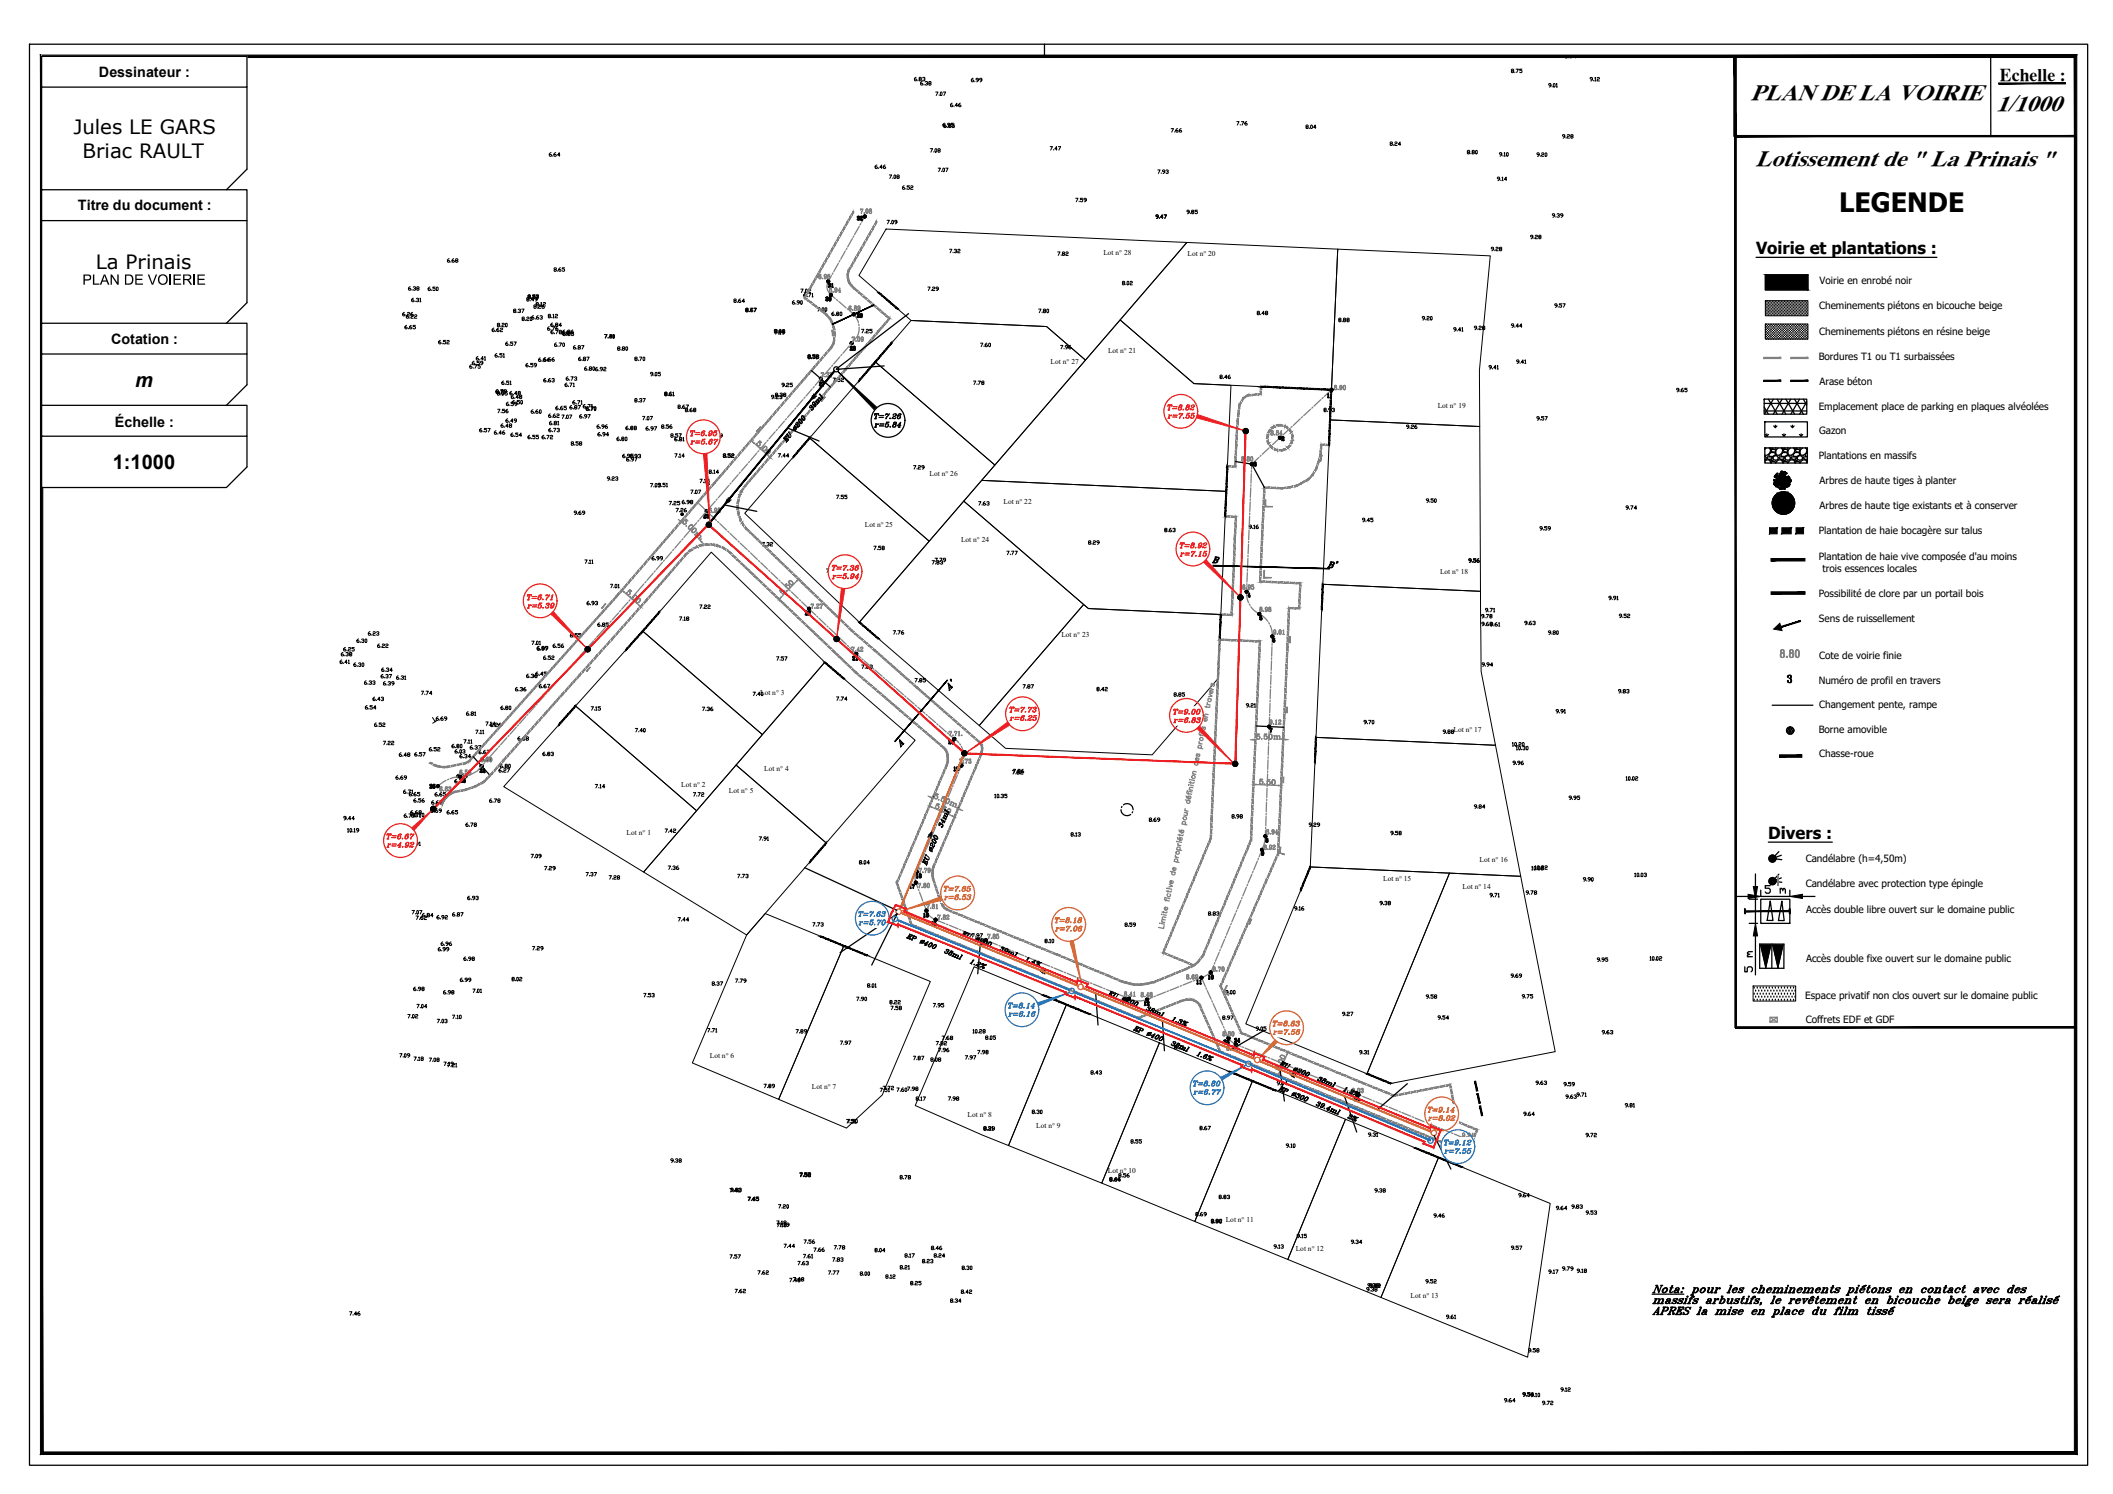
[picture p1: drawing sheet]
<svg xmlns="http://www.w3.org/2000/svg" width="420mm" height="297mm" viewBox="0 0 420 297" stroke-linecap="round" stroke-linejoin="round" font-family="sans-serif">
<defs><g id="words">
<text font-size="5.3" x="365.7" y="42.1">LEGENDE</text>
<g font-size="4.6">
<text x="348.1" y="19.9">PLAN DE LA VOIRIE</text>
<text x="396.9" y="22">1/1000</text>
<text x="349.1" y="33.1">Lotissement de &quot; La Prinais &quot;</text>
</g>
<text font-size="4.4" fill="#ed1f24" x="240.2" y="113.2">B</text>
<text font-size="4.4" fill="#808080" x="350" y="178.9">5 m</text>
<text font-size="4.4" x="349.6" y="194.4" transform="rotate(-90 349.6 194.4)">5 m</text>
<g font-size="4" fill="#808080">
<text x="169.7" y="45.2">32</text>
<text x="168.6" y="132.6">21</text>
</g>
<g font-size="4">
<text x="26.9" y="76.9">m</text>
<text x="22.4" y="93.2">1:1000</text>
<text x="263.2" y="113.9">B'</text>
<text x="222.2" y="200.7">13</text>
</g>
<g font-size="3.9">
<text x="14.6" y="26.6">Jules LE GARS</text>
<text x="16.4" y="31.4">Briac RAULT</text>
<text x="19.1" y="53.4">La Prinais</text>
</g>
<g font-size="3.5">
<text x="397.7" y="16.1">Echelle :</text>
<text x="161.9" y="78">27</text>
<text x="139" y="104.1">23</text>
<text x="190.5" y="138.6" transform="rotate(-90 190.5 138.6)">A'</text>
<text x="187.7" y="149.2">20</text>
<text x="181.3" y="175.7">18</text>
<text x="194" y="189.1">14</text>
<text x="226.5" y="201.1">12</text>
<text x="268.5" y="220.1">35</text>
</g>
<g font-size="3.5" fill="#808080">
<text x="163.7" y="58.2">31</text>
<text x="163.3" y="61">30</text>
<text x="169.7" y="64.2">29</text>
<text x="168.3" y="70.9">28</text>
<text x="159.1" y="123.5">22</text>
<text x="94.5" y="154.9">24</text>
<text x="188.7" y="154.5">19</text>
<text x="84.7" y="158">26</text>
<text x="90.7" y="156.6">25</text>
<text x="179.9" y="177.8">17</text>
<text x="182.7" y="183.4">16</text>
<text x="184.1" y="185.2">15</text>
<text x="237.1" y="196.8">11</text>
<text x="239.5" y="195.8">10</text>
<text x="242.4" y="208.8">33</text>
<text x="244.5" y="208.5">34</text>
</g>
<text font-size="3.5" fill="#2776bb" x="293.5" y="229" transform="rotate(-90 293.5 229)">36</text>
<g font-size="3.3">
<text x="349.2" y="50.5">Voirie et plantations :</text>
<text x="351.6" y="166.7">Divers :</text>
</g>
<g font-size="2.9">
<text x="19.7" y="15.3">Dessinateur :</text>
<text x="15.5" y="41.8">Titre du document :</text>
<text x="22.1" y="68.4">Cotation :</text>
<text x="22.9" y="84.9">Échelle :</text>
</g>
<g font-size="2">
<text x="361.8" y="56.5">Voirie en enrobé noir</text>
<text x="361.7" y="61.5">Cheminements piétons en bicouche beige</text>
<text x="361.6" y="71.5">Bordures T1 ou T1 surbaissées</text>
<text x="361.7" y="66.5">Cheminements piétons en résine beige</text>
<text x="361.8" y="76.5">Arase béton</text>
<text x="361.6" y="81.5">Emplacement place de parking en plaques alvéolées</text>
<text x="361.7" y="86.4">Gazon</text>
<text x="361.6" y="91.3">Plantations en massifs</text>
<text x="361.8" y="96.3">Arbres de haute tiges à planter</text>
<text x="361.8" y="101.3">Arbres de haute tige existants et à conserver</text>
<text x="361.6" y="106.3">Plantation de haie bocagère sur talus</text>
<text x="361.6" y="111.3">Plantation de haie vive composée d'au moins</text>
<text x="362.4" y="113.7">trois essences locales</text>
<text x="361.6" y="118.8">Possibilité de clore par un portail bois</text>
<text x="361.7" y="123.6">Sens de ruissellement</text>
<text x="361.7" y="130.9">Cote de voirie finie</text>
<text x="361.6" y="135.9">Numéro de profil en travers</text>
<text x="361.7" y="140.8">Changement pente, rampe</text>
<text x="361.6" y="145.7">Borne amovible</text>
<text x="361.7" y="150.6">Chasse-roue</text>
<text x="359.1" y="171.4">Candélabre (h=4,50m)</text>
<text x="359.1" y="176.5">Candélabre avec protection type épingle</text>
<text x="359.1" y="181.4">Accès double libre ouvert sur le domaine public</text>
<text x="359.1" y="191.3">Accès double fixe ouvert sur le domaine public</text>
<text x="359" y="198.6">Espace privatif non clos ouvert sur le domaine public</text>
<text x="359.1" y="203.5">Coffrets EDF et GDF</text>
</g>
<g font-size="1.5">
<text x="219.4" y="50.7">Lot n° 28</text>
<text x="236.1" y="51">Lot n° 20</text>
<text x="220.3" y="70.1">Lot n° 21</text>
<text x="208.9" y="72.3">Lot n° 27</text>
<text x="285.9" y="81.2">Lot n° 19</text>
<text x="184.8" y="94.7">Lot n° 26</text>
<text x="199.6" y="100.2">Lot n° 22</text>
<text x="172" y="104.7">Lot n° 25</text>
<text x="191.1" y="107.7">Lot n° 24</text>
<text x="286.3" y="114.2">Lot n° 18</text>
<text x="211.1" y="126.6">Lot n° 23</text>
<text x="151.2" y="138.2">Lot n° 3</text>
<text x="289" y="145.5">Lot n° 17</text>
<text x="152" y="153.3">Lot n° 4</text>
<text x="135.4" y="156.4">Lot n° 2</text>
<text x="144.9" y="157.7">Lot n° 5</text>
<text x="124.6" y="166">Lot n° 1</text>
<text x="294.2" y="171.4">Lot n° 16</text>
<text x="275" y="175.2">Lot n° 15</text>
<text x="290.8" y="176.8">Lot n° 14</text>
<text x="141.1" y="210.3">Lot n° 6</text>
<text x="161.4" y="216.5">Lot n° 7</text>
<text x="192.4" y="222">Lot n° 8</text>
<text x="206.1" y="224.2">Lot n° 9</text>
<text x="220.3" y="233.2">Lot n° 10</text>
<text x="243.7" y="242.9">Lot n° 11</text>
<text x="257.7" y="248.8">Lot n° 12</text>
<text x="280.5" y="258.1">Lot n° 13</text>
</g>
</g></defs>
<!-- layer: Bordures T1 -->
<g fill="#808080" stroke="#808080" stroke-width=".2">
<path d="M240.8 205.2l.3 .7 .2-.1zM240.8 205.2l.2-.1 .3 .7z"/>
<path d="M240.3 204.1l.3 .7 .2-.1zM240.3 204.1l.2-.1 .3 .7z"/>
<path d="M239.8 203l.3 .7 .2-.1zM239.8 203l.2-.1 .3 .7z"/>
<path d="M239.3 201.9l.3 .7 .3-.1zM239.3 201.9l.2-.1 .4 .7z"/>
<path d="M238.8 200.8l.4 .8 .2-.1zM238.8 200.8l.3-.1 .3 .8z"/>
<path d="M238.4 199.8l.3 .7 .2-.2zM238.4 199.8l.2-.1 .3 .6z"/>
<path d="M237.9 199.3l.5 .5 .2-.2zM237.9 199.3l.2-.2 .5 .5z"/>
<path d="M237.3 199l.6 .3 .1-.2zM237.4 198.7l.6 .4-.7-.1z"/>
<path d="M236.8 198.9l.5 .1v-.3zM236.9 198.6l.4 .1-.5 .2z"/>
<path d="M235.9 198.9h.9v-.3zM235.9 198.6h.9l-.9 .3z"/>
<path d="M234.9 199.1l1-.2-.1-.3zM234.8 198.9l1-.3-.9 .5z"/>
<path d="M234.2 199.4l.7-.3-.1-.2zM234.1 199.2l.7-.3-.6 .5z"/>
<path d="M233 199.9l.8-.3-.1-.2zM233 199.7l.7-.3-.7 .5z"/>
<path d="M231.9 200.3l.8-.3-.1-.2zM231.9 200.1l.7-.3-.7 .5z"/>
<path d="M230.8 200.8l.8-.3-.1-.3zM230.8 200.5l.7-.3-.7 .6z"/>
<path d="M226.4 202.5l.8-.3-.1-.2zM226.3 202.3l.8-.3-.7 .5z"/>
<path d="M225.4 202.1l.9 .4 .1-.2zM225.5 201.9l.9 .4-1-.2z"/>
<path d="M219.9 199.9l.8 .3v-.3zM220 199.7l.7 .2h-.8z"/>
<path d="M218.8 199.4l.8 .3v-.2zM218.9 199.2l.7 .3-.8-.1z"/>
<path d="M217.7 199l.8 .3v-.3zM217.8 198.7l.7 .3h-.8z"/>
<path d="M216.6 198.5l.8 .3v-.2zM216.7 198.3l.7 .3-.8-.1z"/>
<path d="M215.5 198.1l.8 .3v-.3zM215.6 197.8l.7 .3h-.8z"/>
<path d="M214.4 197.6l.8 .3v-.2zM214.5 197.4l.7 .3-.8-.1z"/>
<path d="M213.3 197.2l.8 .3v-.3zM213.4 196.9l.7 .3h-.8z"/>
<path d="M212.2 196.7l.8 .3v-.2zM212.3 196.5l.7 .3-.8-.1z"/>
<path d="M211.1 196.3l.8 .3v-.3zM211.2 196l.7 .3h-.8z"/>
<path d="M210 195.8l.8 .3v-.2zM210.1 195.6l.7 .3-.8-.1z"/>
<path d="M208.9 195.4l.8 .3v-.3zM209 195.1l.7 .3h-.8z"/>
<path d="M207.8 194.9l.7 .3 .1-.2zM207.9 194.7l.7 .3-.8-.1z"/>
<path d="M206.7 194.4l.7 .4 .1-.3zM206.8 194.2l.7 .3-.8-.1z"/>
<path d="M205.6 194l.7 .3 .1-.2zM205.7 193.8l.7 .3-.8-.1z"/>
<path d="M204.5 193.6l.7 .3 .1-.3zM204.6 193.3l.7 .3h-.8z"/>
<path d="M203.4 193.1l.7 .3 .1-.2zM203.5 192.9l.7 .3-.8-.1z"/>
<path d="M202.3 192.6l.7 .3 .1-.2zM202.4 192.4l.7 .3-.8-.1z"/>
<path d="M201.2 192.2l.7 .3 .1-.2zM201.3 192l.7 .3-.8-.1z"/>
<path d="M200.1 191.7l.7 .4 .1-.3zM200.2 191.5l.7 .3-.8-.1z"/>
<path d="M199 191.3l.7 .3 .1-.2zM199.1 191.1l.7 .3-.8-.1z"/>
<path d="M197.9 190.8l.7 .3 .1-.2zM198 190.6l.7 .3-.8-.1z"/>
<path d="M196.8 190.4l.7 .3 .1-.3zM196.9 190.1l.7 .3h-.8z"/>
<path d="M192.4 188.6l.7 .3 .1-.3zM192.5 188.3l.7 .3h-.8z"/>
<path d="M191.3 188.1l.7 .3 .1-.2zM191.4 187.9l.7 .3-.8-.1z"/>
<path d="M190.2 187.7l.7 .3 .1-.3zM190.3 187.4l.7 .3h-.8z"/>
<path d="M189.1 187.2l.7 .3 .1-.2zM189.2 187l.7 .3-.8-.1z"/>
<path d="M188 186.8l.7 .3 .1-.3zM188.1 186.5l.7 .3h-.8z"/>
<path d="M186.9 186.3l.7 .3 .1-.2zM187 186.1l.7 .3-.8-.1z"/>
<path d="M182.5 184.5l.7 .3 .1-.2zM182.6 184.3l.7 .3-.8-.1z"/>
<path d="M181.2 184l.9 .3 .1-.2zM181.3 183.8l.9 .3-1-.1z"/>
<path d="M180.9 183.3l.2 .6 .3-.1zM180.9 183.3l.3-.1 .2 .6z"/>
<path d="M180.5 182.2l.3 .7 .2-.1zM180.5 182.2l.3-.1 .2 .7z"/>
<path d="M180.1 181.1l.3 .7 .2-.1zM180.1 181.1l.3-.1 .2 .7z"/>
<path d="M179.7 179.9l.3 .8 .3-.1zM179.7 179.9h.3l.3 .7z"/>
<path d="M179.4 178.8l.2 .8 .3-.1zM179.4 178.8l.2-.1 .3 .8z"/>
<path d="M178.6 176.6l.2 .7 .3-.1zM178.6 176.6l.2-.1 .3 .7z"/>
<path d="M178.2 175.6l.2 .6 .3-.1zM178.2 175.6l.3-.1 .2 .6z"/>
<path d="M178.4 175l-.2 .5 .3 .1zM178.4 175l.2 .1-.1 .5z"/>
<path d="M178.9 173.9l-.3 .8 .2 .1zM178.9 173.9l.2 .1-.3 .8z"/>
<path d="M179.3 172.8l-.3 .8 .3 .1zM179.3 172.8l.3 .1-.3 .8z"/>
<path d="M179.8 171.7l-.3 .8 .2 .1zM179.8 171.7l.2 .1-.3 .8z"/>
<path d="M180.3 170.6l-.3 .8 .2 .1zM180.3 170.6l.2 .1-.3 .8z"/>
<path d="M180.7 169.5l-.3 .8 .3 .1zM180.7 169.5l.3 .1-.3 .8z"/>
<path d="M181.2 168.5l-.3 .7 .2 .1zM181.2 168.5h.2l-.3 .8z"/>
<path d="M181.7 167.4l-.3 .7 .2 .1zM181.7 167.4h.2l-.3 .8z"/>
<path d="M182.1 166.3l-.3 .7 .3 .1zM182.1 166.3l.3 .1-.3 .7z"/>
<path d="M182.6 165.1l-.3 .8 .2 .1zM182.6 165.1l.2 .2-.3 .7z"/>
<path d="M183.1 164l-.3 .8 .2 .1zM183.1 164l.2 .2-.3 .7z"/>
<path d="M183.5 163l-.3 .7 .3 .1zM183.5 163l.2 .1-.2 .7z"/>
<path d="M184 161.9l-.3 .7 .2 .1zM184 161.9l.2 .1-.3 .7z"/>
<path d="M184.4 160.8l-.2 .7 .2 .1zM184.4 160.8l.3 .1-.3 .7z"/>
<path d="M184.9 159.7l-.3 .7 .2 .1zM184.9 159.7l.2 .1-.3 .7z"/>
<path d="M185.4 158.6l-.3 .7 .2 .1zM185.4 158.6l.2 .1-.3 .7z"/>
<path d="M185.8 157.5l-.3 .7 .3 .1zM185.8 157.5l.3 .1-.3 .7z"/>
<path d="M186.3 156.4l-.3 .7 .2 .1zM186.3 156.4l.2 .1-.3 .7z"/>
<path d="M186.8 155.3l-.3 .7 .2 .1zM186.8 155.3l.2 .1-.3 .7z"/>
<path d="M187.2 154.2l-.3 .7 .3 .1zM187.2 154.2l.3 .1-.3 .7z"/>
<path d="M187.7 153.1l-.3 .7 .2 .1zM187.7 153.1l.2 .1-.3 .7z"/>
<path d="M188.3 150v.5h.3zM188.3 150h.2l.1 .5z"/>
<path d="M186.2 147.6l.6 .5 .1-.2zM186.3 147.4l.6 .5-.7-.3z"/>
<path d="M185.3 146.8l.6 .5 .1-.2zM185.4 146.6l.6 .5-.7-.3z"/>
<path d="M184.4 146l.6 .5 .1-.2zM184.5 145.8l.6 .5-.7-.3z"/>
<path d="M183.5 145.2l.5 .5 .2-.2zM183.6 145l.6 .5-.7-.3z"/>
<path d="M182.5 144.4l.7 .6 .1-.2zM182.7 144.3l.6 .5-.8-.4z"/>
<path d="M181.6 143.7l.6 .5 .2-.2zM181.8 143.5l.6 .5-.8-.3z"/>
<path d="M180.7 142.9l.6 .5 .2-.2zM180.9 142.7l.6 .5-.8-.3z"/>
<path d="M179.8 142.1l.6 .5 .2-.1zM180 142l.6 .5-.8-.4z"/>
<path d="M178.9 141.4l.6 .5 .2-.2zM179.1 141.2l.6 .5-.8-.3z"/>
<path d="M178 140.6l.6 .5 .2-.2zM178.2 140.4l.6 .5-.8-.3z"/>
<path d="M177.1 139.8l.6 .5 .2-.2zM177.3 139.6l.6 .5-.8-.3z"/>
<path d="M176.2 139l.6 .6 .2-.2zM176.4 138.8l.6 .6-.8-.4z"/>
<path d="M175.3 138.3l.6 .5 .2-.2zM175.5 138.1l.6 .5-.8-.3z"/>
<path d="M174.4 137.5l.6 .5 .2-.2zM174.6 137.3l.6 .5-.8-.3z"/>
<path d="M173.5 136.7l.6 .5 .2-.2zM173.7 136.5l.6 .5-.8-.3z"/>
<path d="M172.6 135.9l.6 .5 .2-.1zM172.8 135.7l.6 .6-.8-.4z"/>
<path d="M171.7 135.2l.6 .5 .2-.2zM171.9 135l.6 .5-.8-.3z"/>
<path d="M170.8 134.4l.6 .5 .2-.2zM170.9 134.2l.7 .5-.8-.3z"/>
<path d="M170.1 133.8l.4 .3 .1-.2zM170.2 133.6l.4 .3-.5-.1z"/>
<path d="M166.8 130.6l.6 .6 .1-.2zM166.8 130.6l.2-.1 .5 .5z"/>
<path d="M165.8 129.7l.7 .7 .2-.2zM165.9 129.5l.8 .7-.9-.5z"/>
<path d="M165.4 129.4l.4 .3 .1-.2zM165.6 129.2l.3 .3-.5-.1z"/>
<path d="M164.6 128.5l.5 .6 .2-.2zM164.6 128.5l.1-.1 .6 .5z"/>
<path d="M163.7 127.7l.6 .6 .2-.2zM163.7 127.7l.2-.2 .6 .6z"/>
<path d="M162.9 126.9l.5 .6 .2-.2zM163 126.7l.6 .6-.7-.4z"/>
<path d="M162 126.1l.6 .5 .1-.2zM162.2 125.9l.5 .5-.7-.3z"/>
<path d="M161.1 125.3l.6 .5 .2-.2zM161.1 125.3l.2-.2 .6 .5z"/>
<path d="M160.3 124.4l.5 .6 .2-.2zM160.3 124.4l.1-.1 .6 .5z"/>
<path d="M157.7 122l.6 .5 .1-.2zM157.7 122l.2-.2 .5 .5z"/>
<path d="M156.8 121.1l.6 .6 .2-.2zM157 121l.6 .5-.8-.4z"/>
<path d="M156 120.3l.5 .6 .2-.2zM156 120.3l.1-.2 .6 .6z"/>
<path d="M155.1 119.5l.6 .5 .2-.1zM155.1 119.5l.2-.2 .6 .6z"/>
<path d="M154.2 118.7l.6 .5 .2-.2zM154.4 118.5l.6 .5-.8-.3z"/>
<path d="M153.4 117.9l.5 .5 .2-.2zM153.5 117.7l.6 .5-.7-.3z"/>
<path d="M152.5 117l.6 .6 .1-.2zM152.5 117l.2-.1 .5 .5z"/>
<path d="M151.6 116.2l.6 .6 .2-.2zM151.6 116.2l.2-.2 .6 .6z"/>
<path d="M150.8 115.4l.6 .5 .1-.1zM151 115.2l.5 .6-.7-.4z"/>
<path d="M149.9 114.6l.6 .5 .2-.2zM150.1 114.4l.6 .5-.8-.3z"/>
<path d="M149.1 113.8l.5 .5 .2-.2zM149.2 113.6l.6 .5-.7-.3z"/>
<path d="M148.2 112.9l.6 .6 .1-.2zM148.4 112.8l.5 .5-.7-.4z"/>
<path d="M147.3 112.1l.6 .6 .2-.2zM147.5 111.9l.6 .6-.8-.4z"/>
<path d="M146.5 111.3l.5 .5 .2-.1zM146.6 111.1l.6 .6-.7-.4z"/>
<path d="M145.6 110.5l.6 .5 .2-.2zM145.8 110.3l.6 .5-.8-.3z"/>
<path d="M145 109.9l.3 .3 .2-.2zM145 109.9l.2-.2 .3 .3z"/>
<path d="M93.9 150.5l-.7 .7 .2 .2zM93.9 150.5l.1 .2-.6 .7z"/>
<path d="M94.7 149.6l-.6 .6 .2 .2zM94.7 149.6l.1 .2-.5 .6z"/>
<path d="M95.5 148.7l-.6 .6 .2 .2zM95.5 148.7l.1 .2-.5 .6z"/>
<path d="M96.2 147.8l-.5 .6 .2 .2zM96.2 147.8l.2 .2-.5 .6z"/>
<path d="M97 147l-.5 .5 .2 .2zM97 147l.2 .1-.5 .6z"/>
<path d="M97.8 146.1l-.5 .6 .2 .1zM97.8 146.1l.2 .1-.5 .6z"/>
<path d="M98.6 145.2l-.5 .6 .2 .1zM98.6 145.2l.2 .2-.5 .5z"/>
<path d="M99.4 144.3l-.5 .6 .2 .2zM99.4 144.3l.2 .2-.5 .6z"/>
<path d="M100.2 143.4l-.5 .6 .2 .2zM100.2 143.4l.2 .2-.5 .6z"/>
<path d="M101 142.5l-.5 .6 .2 .2zM101 142.5l.2 .2-.5 .6z"/>
<path d="M101.8 141.6l-.5 .6 .2 .2zM101.8 141.6l.2 .2-.5 .6z"/>
<path d="M102.6 140.7l-.5 .6 .2 .2zM102.6 140.7l.2 .2-.5 .6z"/>
<path d="M103.4 139.9l-.5 .5 .1 .2zM103.4 139.9l.2 .1-.6 .6z"/>
<path d="M104.2 139l-.5 .6 .1 .1zM104.2 139l.2 .1-.6 .6z"/>
<path d="M105 138.1l-.5 .6 .1 .1zM105 138.1l.2 .1-.6 .6z"/>
<path d="M105.8 137.2l-.6 .6 .2 .2zM105.8 137.2l.2 .2-.6 .6z"/>
<path d="M106.6 136.3l-.6 .6 .2 .2zM106.6 136.3l.1 .2-.5 .6z"/>
<path d="M107.4 135.4l-.6 .6 .2 .2zM107.4 135.4l.1 .2-.5 .6z"/>
<path d="M108.2 134.5l-.6 .6 .2 .2zM108.2 134.5l.1 .2-.5 .6z"/>
<path d="M108.9 133.7l-.5 .5 .2 .2zM108.9 133.7l.2 .1-.5 .6z"/>
<path d="M109.7 132.8l-.5 .6 .2 .1zM109.7 132.8l.2 .1-.5 .6z"/>
<path d="M110.5 131.9l-.5 .6 .2 .1zM110.5 131.9l.2 .1-.5 .6z"/>
<path d="M111.3 131l-.5 .6 .2 .1zM111.3 131l.2 .2-.5 .5z"/>
<path d="M112.1 130.1l-.5 .6 .2 .2zM112.1 130.1l.2 .2-.5 .6z"/>
<path d="M112.9 129.2l-.5 .6 .2 .2zM112.9 129.2l.2 .2-.5 .6z"/>
<path d="M113.7 128.3l-.5 .6 .2 .2zM113.7 128.3l.2 .2-.5 .6z"/>
<path d="M114.5 127.4l-.5 .6 .2 .2zM114.5 127.4l.2 .2-.5 .6z"/>
<path d="M115.3 126.5l-.5 .6 .2 .2zM115.3 126.5l.2 .2-.5 .6z"/>
<path d="M116.1 125.7l-.5 .5 .1 .2zM116.1 125.7l.2 .1-.6 .6z"/>
<path d="M116.9 124.8l-.5 .6 .1 .1zM116.9 124.8l.2 .1-.6 .6z"/>
<path d="M117.7 123.9l-.5 .6 .1 .1zM117.7 123.9l.2 .1-.6 .6z"/>
<path d="M118.5 123l-.6 .6 .2 .1zM118.5 123l.2 .2-.6 .5z"/>
<path d="M119.3 122.1l-.6 .6 .2 .2zM119.3 122.1l.1 .2-.5 .6z"/>
<path d="M120.1 121.2l-.6 .6 .2 .2zM120.1 121.2l.1 .2-.5 .6z"/>
<path d="M120.9 120.3l-.6 .6 .2 .2zM120.9 120.3l.1 .2-.5 .6z"/>
<path d="M121.6 119.5l-.5 .5 .2 .2zM121.6 119.5l.2 .1-.5 .6z"/>
<path d="M122.6 118.4l-.7 .8 .2 .1zM122.6 118.4l.1 .2-.6 .7zM123 117.9l-.4 .5 .1 .2zM123 117.9l.2 .1-.5 .6z"/>
<path d="M123.8 117l-.5 .6 .2 .1zM123.8 117l.2 .1-.5 .6z"/>
<path d="M124.6 116.1l-.5 .6 .2 .1zM124.6 116.1l.2 .1-.5 .6z"/>
<path d="M125.4 115.2l-.5 .6 .2 .1zM125.4 115.2l.2 .1-.5 .6z"/>
<path d="M126.2 114.3l-.6 .6 .2 .1zM126.2 114.3l.1 .1-.5 .6z"/>
<path d="M126.9 113.4l-.5 .6 .2 .1zM126.9 113.4l.2 .1-.5 .6z"/>
<path d="M127.7 112.5l-.5 .6 .2 .1zM127.7 112.5l.2 .1-.5 .6z"/>
<path d="M128.5 111.6l-.5 .6 .2 .1zM128.5 111.6l.2 .1-.5 .6z"/>
<path d="M129.3 110.7l-.5 .6 .1 .1zM129.3 110.7l.2 .1-.6 .6z"/>
<path d="M130 109.8l-.5 .5 .2 .2zM130 109.8l.2 .1-.5 .6z"/>
<path d="M130.8 108.8l-.5 .7 .2 .1zM130.8 108.8l.2 .2-.5 .6z"/>
<path d="M131.6 108l-.5 .5 .2 .2zM131.6 108l.2 .1-.5 .6z"/>
<path d="M132.4 107l-.5 .7 .1 .1zM132.4 107l.2 .2-.6 .6z"/>
<path d="M133.2 106.2l-.6 .6 .2 .1zM133.2 106.2l.2 .1-.6 .6z"/>
<path d="M133.9 105.2l-.5 .6 .2 .2zM133.9 105.2l.2 .2-.5 .6z"/>
<path d="M134.7 104.3l-.5 .7 .2 .1zM134.7 104.3l.2 .2-.5 .6z"/>
<path d="M135.4 103.5l-.4 .5 .1 .2zM135.4 103.5l.2 .1-.5 .6z"/>
<path d="M142.5 95.3l-.6 .7 .2 .1zM142.5 95.3l.2 .1-.6 .7z"/>
<path d="M143.3 94.4l-.5 .6 .2 .1zM143.3 94.4l.2 .1-.5 .6z"/>
<path d="M144.1 93.5l-.5 .6 .2 .1zM144.1 93.5l.2 .1-.5 .6z"/>
<path d="M144.9 92.6l-.5 .6 .1 .1zM144.9 92.6l.2 .1-.6 .6z"/>
<path d="M145.6 91.7l-.5 .6 .2 .1zM145.6 91.7l.2 .1-.5 .6z"/>
<path d="M146.4 90.8l-.5 .6 .2 .1zM146.4 90.8l.2 .1-.5 .6z"/>
<path d="M147.2 89.9l-.5 .6 .2 .1zM147.2 89.9l.2 .1-.5 .6z"/>
<path d="M148 89l-.5 .6 .2 .1zM148 89l.2 .1-.5 .6z"/>
<path d="M148.8 88.1l-.6 .6 .2 .1zM148.8 88.1l.1 .1-.5 .6z"/>
<path d="M149.5 87.2l-.5 .6 .2 .1zM149.5 87.2l.2 .1-.5 .6z"/>
<path d="M150.3 86.3l-.5 .6 .2 .1zM150.3 86.3l.2 .1-.5 .6z"/>
<path d="M151.1 85.4l-.5 .6 .2 .1zM151.1 85.4l.2 .1-.5 .6z"/>
<path d="M151.9 84.5l-.6 .6 .2 .1zM151.9 84.5l.2 .1-.6 .6z"/>
<path d="M152.7 83.6l-.6 .6 .2 .1zM152.7 83.6l.1 .1-.5 .6z"/>
<path d="M153.4 82.7l-.5 .6 .2 .1zM153.4 82.7l.2 .1-.5 .6z"/>
<path d="M154.2 81.8l-.5 .6 .2 .1zM154.2 81.8l.2 .1-.5 .6z"/>
<path d="M155 80.9l-.5 .6 .1 .1zM155 80.9l.2 .1-.6 .6z"/>
<path d="M155.8 80l-.6 .5 .2 .2zM155.8 80l.2 .1-.6 .6z"/>
<path d="M156.5 79l-.5 .7 .2 .1zM156.5 79l.2 .2-.5 .6z"/>
<path d="M157.3 78.2l-.5 .5 .2 .2zM157.3 78.2l.2 .1-.5 .6z"/>
<path d="M158.1 77.2l-.5 .7 .2 .1zM158.1 77.2l.2 .2-.5 .6z"/>
<path d="M158.9 76.4l-.6 .5 .2 .2zM158.9 76.4l.2 .1-.6 .6z"/>
<path d="M159.6 75.4l-.5 .6 .2 .2zM159.6 75.4l.2 .2-.5 .6z"/>
<path d="M160.4 74.5l-.5 .6 .2 .2zM160.4 74.5l.2 .2-.5 .6z"/>
<path d="M161.2 73.6l-.5 .6 .2 .2zM161.2 73.6l.2 .2-.5 .6z"/>
<path d="M162 72.7l-.5 .6 .1 .2zM162 72.7l.2 .2-.6 .6z"/>
<path d="M162.8 71.8l-.6 .6 .2 .2zM162.8 71.8l.1 .2-.5 .6z"/>
<path d="M163.5 70.9l-.5 .6 .2 .2zM163.5 70.9l.2 .2-.5 .6z"/>
<path d="M164.3 70l-.5 .6 .2 .2zM164.3 70l.2 .2-.5 .6z"/>
<path d="M165.2 69l-.6 .7 .2 .2zM165.2 69l.2 .2-.6 .7z"/>
<path d="M165.6 68.3l-.4 .8 .2 .1zM165.6 68.3l.2 .1-.4 .8z"/>
<path d="M165.7 67.6l-.1 .7 .2 .1zM165.7 67.6l.3 .1-.2 .7z"/>
<path d="M165.8 67.1l-.1 .6h.3zM165.8 67.1l.2 .1v.5z"/>
<path d="M165.8 66.2v.5l.3 .1zM165.8 66.2l.3 .1v.5z"/>
<path d="M165.8 65.9v.4l.3-.1zM165.8 65.9l.2-.1 .1 .4z"/>
<path d="M165.7 65.1v.4h.3zM165.7 65.1h.2l.1 .4z"/>
<path d="M165.3 64.1l.4 1 .2-.1zM165.3 64.1l.2-.1 .4 1z"/>
<path d="M164.9 63.4l.4 .7 .2-.1zM164.9 63.4l.3-.1 .3 .7z"/>
<path d="M164.3 62.7l.7 .8 .1-.2zM164.3 62.7l.1-.2 .7 .8z"/>
<path d="M163.9 62.3l.4 .4 .1-.2zM164 62.1l.4 .4-.5-.2zM163.5 62l.4 .3 .1-.2zM163.6 61.8l.4 .3-.5-.1z"/>
<path d="M161.6 60.6l.6 .5 .1-.3zM161.7 60.4l.6 .4-.7-.2z"/>
<path d="M160.6 59.8l.7 .5 .1-.2zM160.8 59.6l.6 .5-.8-.3z"/>
<path d="M159.9 59.3l.4 .3 .2-.2zM160.1 59.1l.4 .3-.6-.1z"/>
<path d="M160.3 58.5l-.4 .6 .2 .2zM160.3 58.5l.2 .2-.4 .6z"/>
<path d="M160.8 57.5l-.4 .7 .3 .1zM160.8 57.5l.3 .1-.4 .7z"/>
<path d="M161.4 56.5l-.4 .6 .2 .2zM161.4 56.5l.2 .1-.4 .7z"/>
<path d="M162 55.4l-.4 .7 .2 .1zM162 55.4l.2 .1-.4 .7z"/>
<path d="M162.6 54.4l-.4 .7 .2 .1zM162.6 54.4l.2 .1-.4 .7z"/>
<path d="M163.2 53.3l-.4 .7 .2 .2zM163.2 53.3l.2 .2-.4 .7z"/>
<path d="M163.8 52.3l-.4 .7 .2 .1zM163.8 52.3l.2 .1-.4 .7z"/>
<path d="M164.4 51.3l-.4 .7 .2 .1zM164.4 51.3l.2 .1-.4 .7z"/>
<path d="M165 50.2l-.5 .7 .3 .2zM165 50.2l.2 .2-.4 .7z"/>
<path d="M165.5 49.2l-.4 .7 .3 .1zM165.5 49.2l.3 .1-.4 .7z"/>
<path d="M166.1 48.2l-.4 .7 .2 .1zM166.1 48.2l.2 .1-.4 .7z"/>
<path d="M166.7 47.1l-.4 .7 .2 .1zM166.7 47.1l.2 .2-.4 .6z"/>
<path d="M167.3 46.1l-.4 .7 .2 .1zM167.3 46.1l.2 .1-.4 .7z"/>
<path d="M167.9 45.1l-.4 .6 .2 .2zM167.9 45.1l.2 .1-.4 .7z"/>
<path d="M168.5 44l-.4 .7 .2 .1zM168.5 44l.2 .2-.4 .6z"/>
<path d="M174.2 44l-.1 .7 .3-.6zM174.2 44l-.1 .7-.2-.1z"/>
<path d="M173.1 45.9l-.2 .9 .4-.7zM173.1 45.9l-.2 .9-.2-.2z"/>
<path d="M172.5 47l-.2 .8 .4-.7zM172.5 47l-.2 .8-.2-.1z"/>
<path d="M171.9 48l-.2 .8 .4-.7zM171.9 48l-.2 .8-.2-.1z"/>
<path d="M171.3 49.1l-.1 .8 .4-.7zM171.3 49.1l-.1 .8-.3-.2z"/>
<path d="M170.7 50.1l-.1 .8 .4-.7zM170.7 50.1l-.1 .8-.3-.1z"/>
<path d="M170.1 51.1l-.1 .8 .4-.7zM170.1 51.1l-.1 .8-.2-.1z"/>
<path d="M169.6 52.1l-.2 .9 .4-.7zM169.6 52.1l-.2 .9-.2-.2z"/>
<path d="M169 53.2l-.2 .7 .4-.6zM169 53.2l-.2 .7-.2-.1z"/>
<path d="M168.6 53.8l.1 .9 .2-.8zM168.6 53.8l.1 .9-.2-.1z"/>
<path d="M168.4 54.6l.3 .7v-.7zM168.4 54.6l.3 .7h-.2z"/>
<path d="M168.5 55.3l.3 .5-.1-.6zM168.5 55.3l.3 .5h-.2z"/>
<path d="M168.6 55.8l.4 .4-.2-.4zM168.6 55.8l.4 .4-.2 .1z"/>
<path d="M168.8 56.3l.6 .4-.4-.6zM168.8 56.3l.6 .4-.2 .1z"/>
<path d="M169.4 56.7l-.2 .1 .7 .5zM169.2 56.8l.7 .5-.1 .1z"/>
<path d="M169.9 57.2l-.1 .2 .8 .4zM169.8 57.4l.8 .4-.2 .2z"/>
<path d="M170.9 58l-.2 .2 .8 .4zM170.7 58.2l.8 .4-.2 .1z"/>
<path d="M171.8 58.8l-.2 .2 .8 .3zM171.6 59l.8 .3-.2 .2z"/>
<path d="M172.7 59.6l-.2 .2 .8 .3zM172.5 59.8l.8 .3-.2 .2z"/>
<path d="M173.6 60.4l-.2 .2 .8 .3zM173.4 60.6l.8 .3-.2 .2z"/>
<path d="M174.5 61.1l-.2 .2 .8 .4zM174.3 61.3l.8 .4-.2 .2z"/>
<path d="M175.4 61.9l-.2 .2 .8 .3zM175.2 62.1l.8 .3-.1 .2z"/>
<path d="M176.3 62.7l-.2 .2 .9 .3zM176.1 62.9l.9 .3-.2 .2z"/>
<path d="M176.8 63.3l-.4 .8 .6-.7zM176.8 63.3l-.4 .8-.2-.2z"/>
<path d="M175.9 64.2l-.3 .8 .5-.6zM175.9 64.2l-.3 .8-.2-.2z"/>
<path d="M175.2 65.1l-.4 .9 .5-.7zM175.2 65.1l-.4 .9-.2-.2z"/>
<path d="M174.6 65.8l-.3 .6 .5-.4zM174.6 65.8l-.3 .6-.1-.1z"/>
<path d="M173.9 66.6l-.3 .7 .5-.6zM173.9 66.6l-.3 .7-.2-.1z"/>
<path d="M173.1 67.5l-.3 .7 .5-.5zM173.1 67.5l-.3 .7-.2-.1z"/>
<path d="M169.2 72l-.3 .8 .5-.6zM169.2 72l-.3 .8-.2-.2z"/>
<path d="M168.4 72.9l-.2 .6 .4-.4zM168.4 72.9l-.2 .6-.2-.1z"/>
<path d="M168 73.4l-.2 .6 .4-.5zM168 73.4l-.2 .6-.2-.1z"/>
<path d="M167.4 74.2l-.4 .7 .6-.6zM167.4 74.2l-.4 .7-.1-.2z"/>
<path d="M166.6 75.1l-.3 .7 .5-.6zM166.6 75.1l-.3 .7-.2-.1z"/>
<path d="M163.5 78.7l-.3 .7 .5-.6zM163.5 78.7l-.3 .7-.2-.1z"/>
<path d="M162.7 79.6l-.3 .7 .5-.6zM162.7 79.6l-.3 .7-.2-.1z"/>
<path d="M161.9 80.5l-.2 .6 .4-.5zM161.9 80.5l-.2 .6-.2-.2z"/>
<path d="M161.5 80.9l-.1 .6 .3-.4zM161.5 80.9l-.1 .6-.2-.2z"/>
<path d="M160.9 81.6l-.3 .8 .5-.6zM160.9 81.6l-.3 .8-.2-.2z"/>
<path d="M160.1 82.5l-.3 .8 .5-.6zM160.1 82.5l-.3 .8-.2-.2z"/>
<path d="M159.3 83.4l-.3 .8 .5-.6zM159.3 83.4l-.3 .8-.2-.2z"/>
<path d="M158.6 84.3l-.2 .6 .4-.4zM158.6 84.3l-.2 .6-.2-.2z"/>
<path d="M158.2 84.7l-.1 .6 .3-.4zM158.2 84.7l-.1 .6-.2-.2z"/>
<path d="M157.6 85.4l-.3 .8 .5-.6zM157.6 85.4l-.3 .8-.2-.2z"/>
<path d="M156.9 86.3l-.4 .8 .6-.6zM156.9 86.3l-.4 .8-.2-.2z"/>
<path d="M156.1 87.2l-.3 .8 .5-.6zM156.1 87.2l-.3 .8-.2-.2z"/>
<path d="M155.3 88.1l-.1 .6 .3-.4zM155.3 88.1l-.1 .6-.2-.2z"/>
<path d="M155 88.5l-.4 .8 .6-.6zM155 88.5l-.4 .8-.2-.1z"/>
<path d="M154.1 89.5l-.3 .7 .5-.6zM154.1 89.5l-.3 .7-.2-.1z"/>
<path d="M153.4 90.4l-.4 .8 .6-.7zM153.4 90.4l-.4 .8-.2-.2z"/>
<path d="M152.6 91.3l-.3 .7 .5-.6zM152.6 91.3l-.3 .7-.2-.1z"/>
<path d="M151.8 92.2l-.3 .7 .5-.6zM151.8 92.2l-.3 .7-.2-.1z"/>
<path d="M151 93.1l-.3 .7 .5-.6zM151 93.1l-.3 .7-.2-.1z"/>
<path d="M150.3 94l-.4 .7 .6-.5zM150.3 94l-.4 .7-.2-.1z"/>
<path d="M149.5 94.9l-.4 .8 .6-.7zM149.5 94.9l-.4 .8-.2-.2z"/>
<path d="M148.7 95.8l-.4 .8 .6-.6zM148.7 95.8l-.4 .8-.2-.1z"/>
<path d="M148.3 105.2l.7 .3-.5-.5zM148.3 105.2l.7 .3-.2 .2z"/>
<path d="M149.3 105.8l-.2 .2 .8 .3zM149.1 106l.8 .3-.2 .2z"/>
<path d="M150 106.8l.7 .4-.5-.6zM150 106.8l.7 .4-.2 .2z"/>
<path d="M151 107.4l-.2 .2 .8 .4zM150.8 107.6l.8 .4-.2 .2z"/>
<path d="M151.9 108.3l-.2 .2 .7 .3zM151.7 108.5l.7 .3-.1 .2z"/>
<path d="M152.7 109.1l-.2 .2 .8 .4zM152.5 109.3l.8 .4-.2 .1z"/>
<path d="M153.6 109.9l-.2 .2 .7 .4zM153.4 110.1l.7 .4-.1 .2z"/>
<path d="M154.4 110.8l-.1 .1 .7 .4zM154.3 110.9l.7 .4-.2 .2z"/>
<path d="M155.3 111.6l-.2 .2 .8 .3zM155.1 111.8l.8 .3-.2 .2z"/>
<path d="M156 112.6l.7 .4-.6-.6zM156 112.6l.7 .4-.2 .1z"/>
<path d="M157 113.2l-.2 .2 .8 .4zM156.8 113.4l.8 .4-.2 .2z"/>
<path d="M157.7 114.2l.7 .4-.5-.5zM157.7 114.2l.7 .4-.2 .2z"/>
<path d="M158.5 115.1l.8 .4-.6-.6zM158.5 115.1l.8 .4-.2 .1z"/>
<path d="M159.6 115.7l-.2 .2 .7 .4zM159.4 115.9l.7 .4-.1 .2z"/>
<path d="M160.4 116.6l-.1 .1 .7 .4zM160.3 116.7l.7 .4-.2 .2z"/>
<path d="M161.3 117.4l-.2 .2 .7 .3zM161.1 117.6l.7 .3-.1 .2z"/>
<path d="M162.1 118.2l-.1 .2 .7 .4zM162 118.4l.7 .4-.2 .1z"/>
<path d="M163 119l-.2 .2 .8 .4zM162.8 119.2l.8 .4-.2 .2z"/>
<path d="M163.9 119.9l-.2 .1 .7 .4zM163.7 120l.7 .4-.2 .2z"/>
<path d="M164.7 120.7l-.2 .2 .8 .3zM164.5 120.9l.8 .3-.2 .2z"/>
<path d="M165.4 121.7l.7 .4-.5-.6zM165.4 121.7l.7 .4-.2 .1z"/>
<path d="M166.4 122.4l-.2 .1 .8 .4zM166.2 122.5l.8 .4-.2 .2z"/>
<path d="M167.3 123.2l-.2 .1 .7 .4zM167.1 123.3l.7 .4-.1 .2z"/>
<path d="M168.1 124l-.1 .2 .7 .4zM168 124.2l.7 .4-.2 .1z"/>
<path d="M169 124.8l-.2 .2 .7 .3zM168.8 125l.7 .3-.2 .2z"/>
<path d="M169.5 125.3l-.2 .2 .5 .1zM169.3 125.5l.5 .1-.2 .2z"/>
<path d="M170.1 125.8l-.2 .2 .8 .4zM169.9 126l.8 .4-.2 .2z"/>
<path d="M171 126.6l-.2 .2 .8 .3zM170.8 126.8l.8 .3-.1 .2z"/>
<path d="M171.9 127.4l-.2 .2 .8 .3zM171.7 127.6l.8 .3-.2 .2z"/>
<path d="M172.8 128.2l-.1 .2 .7 .3zM172.7 128.4l.7 .3-.2 .2z"/>
<path d="M173.7 129l-.2 .1 .5 .1zM173.5 129.1l.5 .1-.1 .2z"/>
<path d="M174 129.2l-.1 .2 .6 .2zM173.9 129.4l.6 .2-.2 .2z"/>
<path d="M174.8 129.9l-.2 .2 .8 .3zM174.6 130.1l.8 .3-.2 .2z"/>
<path d="M175.7 130.7l-.2 .2 .8 .3zM175.5 130.9l.8 .3-.2 .2z"/>
<path d="M176.6 131.5l-.2 .2 .8 .3zM176.4 131.7l.8 .3-.2 .2z"/>
<path d="M177.5 132.3l-.2 .1 .8 .4zM177.3 132.4l.8 .4-.2 .2z"/>
<path d="M178.4 133l-.2 .2 .8 .4zM178.2 133.2l.8 .4-.2 .2z"/>
<path d="M179.3 133.8l-.2 .2 .8 .4zM179.1 134l.8 .4-.2 .1z"/>
<path d="M180.1 134.6l-.1 .2 .7 .3zM180 134.8l.7 .3-.1 .2z"/>
<path d="M181 135.4l-.1 .2 .8 .3zM180.9 135.6l.8 .3-.2 .2z"/>
<path d="M181.9 136.2l-.1 .2 .6 .2zM181.8 136.4l.6 .2-.2 .2zM182.4 136.6l-.2 .2 .9 .4zM182.2 136.8l.9 .4-.2 .2z"/>
<path d="M183.4 137.4l-.2 .2 .8 .4zM183.2 137.6l.8 .4-.2 .2z"/>
<path d="M184.3 138.2l-.2 .2 .8 .4zM184.1 138.4l.8 .4-.2 .1z"/>
<path d="M185.2 139l-.2 .2 .8 .3zM185 139.2l.8 .3-.2 .2z"/>
<path d="M186.1 139.8l-.2 .2 .8 .3zM185.9 140l.8 .3-.2 .2z"/>
<path d="M187 140.6l-.2 .2 .8 .3zM186.8 140.8l.8 .3-.2 .2z"/>
<path d="M187.9 141.4l-.2 .1 .7 .4zM187.7 141.5l.7 .4-.1 .2z"/>
<path d="M188.7 142.1l-.1 .2 .8 .4zM188.6 142.3l.8 .4-.2 .2z"/>
<path d="M189.7 142.9l-.2 .2 .7 .4zM189.5 143.1l.7 .4-.1 .1z"/>
<path d="M190.5 143.7l-.1 .2 .7 .3zM190.4 143.9l.7 .3-.1 .2z"/>
<path d="M191.4 144.5l-.1 .2 .7 .3zM191.3 144.7l.7 .3-.1 .2z"/>
<path d="M192.3 145.3l-.1 .2 .7 .3zM192.2 145.5l.7 .3-.1 .2z"/>
<path d="M193.2 146.1l-.1 .1 .7 .4zM193.1 146.2l.7 .4-.1 .2z"/>
<path d="M194.1 146.8l-.1 .2 .8 .4zM194 147l.8 .4-.2 .2z"/>
<path d="M194.6 147.6l.5 .1-.3-.3zM194.6 147.6l.5 .1-.2 .2z"/>
<path d="M194.9 147.9l.4 .2-.2-.3zM194.9 147.9l.4 .2-.2 .1z"/>
<path d="M195.1 148.2l.3 .5-.1-.5zM195.1 148.2l.3 .5h-.2z"/>
<path d="M195.2 148.7l.2 .4v-.4zM195.2 148.7l.2 .4h-.2z"/>
<path d="M195.2 149.1l.1 .4 .1-.4zM195.2 149.1l.1 .4-.2-.1z"/>
<path d="M195.1 149.4l.1 .5 .1-.4zM195.1 149.4l.1 .5-.2-.1zM195 149.8l.2 .3v-.2zM195 149.8l.2 .3-.3-.1z"/>
<path d="M194.9 150v.7l.3-.6zM194.9 150v.7l-.2-.2z"/>
<path d="M194.6 150.9l-.1 .9 .3-.8zM194.6 150.9l-.1 .9-.3-.2z"/>
<path d="M194.1 152l-.1 .9 .3-.8zM194.1 152l-.1 .9-.2-.2z"/>
<path d="M193.6 153.1l-.1 .8 .4-.7zM193.6 153.1l-.1 .8-.2-.1z"/>
<path d="M193.2 154.2l-.1 .8 .3-.7zM193.2 154.2l-.1 .8-.3-.1z"/>
<path d="M192.7 155.3l-.1 .8 .3-.7zM192.7 155.3l-.1 .8-.2-.1z"/>
<path d="M192.2 156.4v.8l.3-.7zM192.2 156.4v.8l-.3-.1z"/>
<path d="M191.8 157.5l-.1 .8 .3-.7zM191.8 157.5l-.1 .8-.2-.1z"/>
<path d="M191.3 158.6l-.1 .8 .3-.7zM191.3 158.6l-.1 .8-.2-.1z"/>
<path d="M190.8 159.7v.8l.3-.7zM190.8 159.7v.8l-.3-.1z"/>
<path d="M190.4 160.8l-.1 .8 .3-.7zM190.4 160.8l-.1 .8-.2-.1z"/>
<path d="M189.9 161.9l-.1 .8 .3-.7zM189.9 161.9l-.1 .8-.2-.1z"/>
<path d="M189.5 163l-.1 .8 .3-.7zM189.5 163l-.1 .8-.3-.1z"/>
<path d="M189 164.1l-.1 .8 .3-.7zM189 164.1l-.1 .8-.2-.1z"/>
<path d="M188.5 165.2l-.1 .8 .4-.7zM188.5 165.2l-.1 .8-.2-.1z"/>
<path d="M188.1 166.3l-.1 .8 .3-.7zM188.1 166.3l-.1 .8-.3-.1z"/>
<path d="M187.6 167.4l-.1 .8 .3-.7zM187.6 167.4l-.1 .8-.2-.1z"/>
<path d="M187.1 168.5l-.1 .8 .4-.7zM187.1 168.5l-.1 .8-.2-.1z"/>
<path d="M186.7 169.6l-.1 .8 .3-.7zM186.7 169.6l-.1 .8-.2-.1z"/>
<path d="M186.2 170.7l-.1 .8 .3-.8zM186.2 170.7l-.1 .8-.2-.1z"/>
<path d="M185.7 171.8v.6l.3-.6zM185.7 171.8v.6l-.2-.1z"/>
<path d="M185.5 172.3l.1 .7 .2-.7zM185.5 172.3l.1 .7h-.3z"/>
<path d="M185.4 174.8l.5 .6-.2-.7zM185.4 174.8l.5 .6-.2 .1z"/>
<path d="M185.8 175.8l.5 .7-.3-.7zM185.8 175.8l.5 .7-.3 .1z"/>
<path d="M186.1 177l.5 .6-.2-.7zM186.1 177l.5 .6-.2 .1z"/>
<path d="M186.5 178.1l.5 .6-.2-.7zM186.5 178.1l.5 .6-.3 .1z"/>
<path d="M186.8 178.8l.4 .3-.2-.4zM186.8 178.8l.4 .3-.2 .1z"/>
<path d="M187.1 179.6l.5 .4-.3-.5zM187.1 179.6l.5 .4-.3 .1z"/>
<path d="M187.3 180.1h.3v-.2zM187.3 180.1h.3l-.2 .1z"/>
<path d="M187.4 180.3l.5 .1-.3-.3zM187.4 180.3l.5 .1-.2 .2z"/>
<path d="M187.9 180.4l-.1 .2h.4zM187.8 180.6h.4l-.2 .2zM188.2 180.6l-.2 .2h.4zM188 180.8h.4l-.1 .2z"/>
<path d="M188.4 180.7l-.1 .3 .9 .1zM188.3 181l.9 .1-.1 .2z"/>
<path d="M189.6 181.2l-.1 .3h.8zM189.5 181.5h.8l-.1 .3z"/>
<path d="M190.7 181.7l-.1 .2 .8 .1zM190.6 181.9l.8 .1-.1 .2z"/>
<path d="M191.8 182.1l-.1 .3h.8zM191.7 182.4h.8l-.1 .3z"/>
<path d="M192.9 182.6l-.1 .2 .8 .1zM192.8 182.8l.8 .1-.1 .2z"/>
<path d="M194 183l-.1 .3h.8zM193.9 183.3h.8l-.1 .3z"/>
<path d="M195.1 183.5l-.1 .2 .8 .1zM195 183.7l.8 .1-.1 .2z"/>
<path d="M196.2 183.9l-.1 .3h.8zM196.1 184.2h.8l-.1 .3z"/>
<path d="M197.3 184.4l-.1 .2 .8 .1zM197.2 184.6l.8 .1-.1 .2z"/>
<path d="M198.4 184.8l-.1 .3h.8zM198.3 185.1h.8l-.1 .3z"/>
<path d="M199.5 185.3l-.1 .2 .8 .1zM199.4 185.5l.8 .1-.1 .2z"/>
<path d="M200.6 185.7l-.1 .3h.8zM200.5 186h.8l-.1 .3z"/>
<path d="M201.7 186.2l-.1 .2 .8 .1zM201.6 186.4l.8 .1-.1 .2z"/>
<path d="M202.8 186.6l-.1 .3h.8zM202.7 186.9h.8l-.1 .3z"/>
<path d="M203.9 187.1l-.1 .2 .8 .1zM203.8 187.3l.8 .1-.1 .2z"/>
<path d="M205 187.5l-.1 .3h.8zM204.9 187.8h.8l-.1 .3z"/>
<path d="M206.1 188l-.1 .2 .8 .1zM206 188.2l.8 .1-.1 .2z"/>
<path d="M207.2 188.4l-.1 .3 .8 .1zM207.1 188.7l.8 .1-.1 .2z"/>
<path d="M208.3 188.9l-.1 .2 .8 .1zM208.2 189.1l.8 .1v.2z"/>
<path d="M209.4 189.3l-.1 .3 .9 .1zM209.3 189.6l.9 .1-.1 .2zM210.2 189.7l-.1 .2h.7zM210.1 189.9h.7l-.1 .2z"/>
<path d="M211.1 190.1v.2l.8 .1zM211.1 190.3l.8 .1-.1 .2z"/>
<path d="M212.2 190.5v.2l.8 .1zM212.2 190.7l.8 .1-.1 .2z"/>
<path d="M213.3 191v.2l.8 .1zM213.3 191.2l.8 .1-.1 .2z"/>
<path d="M214.4 191.4v.3h.8zM214.4 191.7h.8l-.1 .2z"/>
<path d="M215.5 191.9v.2l.8 .1zM215.5 192.1l.8 .1-.1 .2z"/>
<path d="M216.6 192.3v.3h.8zM216.6 192.6h.8l-.1 .3z"/>
<path d="M217.7 192.8v.2l.8 .1zM217.7 193l.8 .1-.1 .2z"/>
<path d="M218.8 193.2v.3h.8zM218.8 193.5h.8l-.1 .3z"/>
<path d="M219.9 193.7v.2h.6zM219.9 193.9h.6l-.1 .2z"/>
<path d="M220.5 193.9l-.1 .2 .7 .1zM220.4 194.1l.7 .1v.2z"/>
<path d="M221.5 194.3l-.1 .3 .9 .1zM221.4 194.6l.9 .1-.1 .2z"/>
<path d="M222.6 194.8l-.1 .2 .8 .1zM222.5 195l.8 .1-.1 .2z"/>
<path d="M223.2 195.1v.2l.7-.1zM223.2 195.3l.7-.1-.1 .3zM223.9 195.2l-.1 .3 .8-.1zM223.8 195.5l.8-.1-.1 .3z"/>
<path d="M224.6 195.4l-.1 .3 .9-.1zM224.5 195.7l.9-.1v.2z"/>
<path d="M225.4 195.6v.2l.8-.1zM225.4 195.8l.8-.1v.2z"/>
<path d="M226.2 195.7v.2l.7-.3zM226.2 195.9l.7-.3 .1 .2zM226.9 195.6l.1 .2 .7-.3zM227 195.8l.7-.3v.3z"/>
<path d="M227.7 195.5l.1 .3 .8-.5zM227.8 195.8l.8-.5v.3zM228.6 195.3v.3l.8-.5zM228.6 195.6l.8-.5 .1 .3z"/>
<path d="M229.4 195.1l.1 .3 .7-.6zM229.5 195.4l.7-.6 .1 .2z"/>
<path d="M230.6 194.7l.1 .2 .7-.5zM230.7 194.9l.7-.5v.2z"/>
<path d="M231.7 194.2l.1 .2 .7-.5zM231.8 194.4l.7-.5v.2z"/>
<path d="M232.8 193.8l.1 .2 .7-.6zM232.9 194l.7-.6v.3z"/>
<path d="M233.9 193.3l.1 .2 .7-.5zM234 193.5l.7-.5v.2z"/>
<path d="M235 192.9l.1 .2 .7-.6zM235.1 193.1l.7-.6 .1 .3z"/>
<path d="M235.8 192.5l.1 .3 .5-.6zM236.4 192.2l.1 .3-.6 .3z"/>
<path d="M236.8 192.1l.1 .2 .5-.5zM236.9 192.3l.5-.5 .1 .2z"/>
<path d="M237.4 191.8l.1 .2 .7-.9zM238.2 191.1l.1 .2-.8 .7z"/>
<path d="M238.5 190.6l-.4 .6 .2 .1zM238.5 190.6l.2 .2-.4 .5z"/>
<path d="M239.2 189.8l-.4 .5 .2 .2zM239.2 189.8l.2 .1-.4 .6z"/>
<path d="M239.5 189l-.4 .8 .3 .1zM239.5 189l.2 .1-.3 .8z"/>
<path d="M239.9 187.9l-.3 .7 .3 .1zM239.9 187.9l.3 .1-.3 .7z"/>
<path d="M240.4 186.8l-.3 .7 .2 .1zM240.4 186.8l.2 .1-.3 .7z"/>
<path d="M240.9 185.7l-.4 .7 .3 .1zM240.9 185.7l.2 .1-.3 .7z"/>
<path d="M241.3 184.6l-.3 .7 .2 .1zM241.3 184.6l.2 .1-.3 .7z"/>
<path d="M241.8 183.5l-.3 .7 .2 .1zM241.8 183.5l.2 .1-.3 .7z"/>
<path d="M242.2 182.4l-.3 .7 .2 .1zM242.2 182.4l.2 .1-.3 .7z"/>
<path d="M242.7 181.3l-.3 .7 .2 .1zM242.7 181.3l.2 .1-.3 .7z"/>
<path d="M243.1 180.2l-.3 .7 .3 .1zM243.1 180.2l.3 .1-.3 .7z"/>
<path d="M243.6 179.1l-.3 .7 .2 .1zM243.6 179.1l.2 .1-.3 .7z"/>
<path d="M244.1 178l-.4 .7 .3 .1zM244.1 178l.2 .1-.3 .7z"/>
<path d="M244.5 176.9l-.3 .7 .2 .1zM244.5 176.9l.2 .1-.3 .7z"/>
<path d="M245 175.8l-.3 .8h.2zM245 175.8l.2 .1-.3 .7z"/>
<path d="M245.4 174.7l-.3 .8h.2zM245.4 174.7l.3 .1-.4 .7z"/>
<path d="M245.9 173.6l-.3 .8h.2zM245.9 173.6l.2 .1-.3 .7z"/>
<path d="M246.3 172.5l-.3 .8h.3zM246.3 172.5l.3 .1-.3 .7z"/>
<path d="M246.8 171.4l-.3 .8h.2zM246.8 171.4l.2 .1-.3 .7z"/>
<path d="M247.2 170.3l-.2 .8h.2zM247.2 170.3l.3 .1-.3 .7z"/>
<path d="M247.7 169.2l-.3 .8h.2zM247.7 169.2l.2 .1-.3 .7z"/>
<path d="M248.2 168.1l-.3 .8 .2 .1zM248.2 168.1l.2 .1-.3 .8z"/>
<path d="M248.6 166.9l-.3 .9 .2 .1zM248.6 166.9l.3 .1-.4 .9z"/>
<path d="M248.7 166.4l-.1 .6h.3zM248.7 166.4h.2v.6z"/>
<path d="M248.7 165.2v.8h.2zM248.7 165.2l.3 .1-.1 .7z"/>
<path d="M248.8 164l-.1 .9h.3zM248.8 164l.2 .1v.8z"/>
<path d="M248.8 163.1v.5l.2 .1zM248.8 163.1h.2v.6z"/>
<path d="M248.8 162.5v.6h.2zM248.8 162.5h.3l-.1 .6z"/>
<path d="M248.9 161.3l-.1 .8h.3zM248.9 161.3h.2v.8z"/>
<path d="M248.9 160.1v.8h.2zM248.9 160.1l.3 .1-.1 .7z"/>
<path d="M249 158.9l-.1 .8 .3 .1zM249 158.9h.2v.9z"/>
<path d="M249 157.8v.7l.3 .1zM249 157.8h.3v.8z"/>
<path d="M249.1 156.6l-.1 .8h.3zM249.1 156.6h.2v.8z"/>
<path d="M249.2 155.4l-.1 .8h.3zM249.2 155.4h.2v.8z"/>
<path d="M249.2 154.2v.8h.2zM249.2 154.2h.2v.8z"/>
<path d="M249.3 153l-.1 .8h.3zM249.3 153h.2v.8z"/>
<path d="M249.3 151.8v.8h.2zM249.3 151.8h.3l-.1 .8z"/>
<path d="M249.4 150.6l-.1 .8h.3zM249.4 150.6h.2v.8z"/>
<path d="M249.4 149.4v.8h.2zM249.4 149.4h.3l-.1 .8z"/>
<path d="M249.5 148.2l-.1 .8h.3zM249.5 148.2l.2 .1v.7z"/>
<path d="M249.5 147.1v.8h.2zM249.5 147.1h.3l-.1 .8z"/>
<path d="M249.6 145.9l-.1 .7 .3 .1zM249.6 145.9h.2v.8z"/>
<path d="M249.6 144.7v.8h.3zM249.6 144.7h.3v.8z"/>
<path d="M249.7 143.5l-.1 .8h.3zM249.7 143.5h.2v.8z"/>
<path d="M249.7 142.3v.8h.3zM249.7 142.3h.3v.8z"/>
<path d="M249.8 141.1l-.1 .8h.3zM249.8 141.1h.2v.8z"/>
<path d="M249.9 139.9l-.1 .8h.3zM249.9 139.9h.2v.8z"/>
<path d="M249.9 138.7v.8h.2zM249.9 138.7h.2v.8z"/>
<path d="M250 137.5l-.1 .8 .3 .1zM250 137.5h.2v.9z"/>
<path d="M250 136.6v.5h.2zM250 136.6h.3l-.1 .5zM250 135.8v.8h.3zM250 135.8h.3v.8z"/>
<path d="M250.1 134.6l-.1 .8h.3zM250.1 134.6h.2v.8z"/>
<path d="M250.1 133.4v.8h.2zM250.1 133.4h.3l-.1 .8z"/>
<path d="M250.2 132.2l-.1 .8h.3zM250.2 132.2l.2 .1v.7z"/>
<path d="M250.2 131v.8l.2 .1zM250.2 131h.3l-.1 .9z"/>
<path d="M250.3 129.9v.7l.2 .1zM250.3 129.9h.2v.8z"/>
<path d="M250.3 128.7v.8h.3zM250.3 128.7h.3v.8z"/>
<path d="M250.4 127.5v.8h.2zM250.4 127.5h.3l-.1 .8z"/>
<path d="M249.7 127.6h.8v-.2zM249.7 127.4h.8l-.8 .2z"/>
<path d="M248.5 127.6h.8v-.3zM248.5 127.3h.8l-.8 .3z"/>
<path d="M247.3 127.5h.8v-.2zM247.3 127.3h.8l-.8 .2z"/>
<path d="M246.1 127.5h.8v-.3zM246.1 127.2h.8l-.8 .3z"/>
<path d="M244.9 127.4h.8v-.2zM244.9 127.2h.8l-.8 .2z"/>
<path d="M243.7 127.3l.8 .1v-.3zM243.8 127.1h.7l-.8 .2z"/>
<path d="M242.5 127.3h.9v-.2zM242.5 127l.9 .1-.9 .2z"/>
<path d="M242.8 122.1l-.1 .2 .9-.2zM242.7 122.3l.9-.2v.2z"/>
<path d="M244 122.1v.3l.9-.3zM244 122.4l.9-.3v.3z"/>
<path d="M244.8 121.7v.6h.2zM244.8 121.7h.2v.6z"/>
<path d="M244.9 120.5l-.1 .8h.3zM244.9 120.5h.2v.8z"/>
<path d="M244.9 119.3v.8h.2zM244.9 119.3h.3l-.1 .8z"/>
<path d="M244.9 118.3v.6h.3zM244.9 118.3h.3v.6z"/>
<path d="M245 117.5l-.1 .8h.3zM245 117.5h.2v.8z"/>
<path d="M245 116.3v.8h.3zM245 116.3h.3v.8z"/>
<path d="M245.1 115.1v.8h.2zM245.1 115.1l.2 .1v.7z"/>
<path d="M245.2 113.9l-.1 .9h.3zM245.2 113.9l.2 .1v.8z"/>
<path d="M245.2 112.7v.9h.2zM245.2 112.7l.2 .1v.8z"/>
<path d="M245.2 111.9v.8l.2 .1zM245.2 111.9h.3l-.1 .9z"/>
<path d="M245.3 110.8v.7l.2 .1zM245.3 110.8h.2v.8z"/>
<path d="M245.3 109.5v.8h.3zM245.3 109.5l.3 .1v.7z"/>
<path d="M245.4 108.4l-.1 .8h.3zM245.4 108.4h.2v.8z"/>
<path d="M245.4 107.2v.8h.2zM245.4 107.2h.3l-.1 .8z"/>
<path d="M245.4 106.3v.9h.3zM245.4 106.3h.3v.9z"/>
<path d="M245.5 105.2v.7l.2 .1zM245.5 105.2h.3l-.1 .8z"/>
<path d="M245.6 104l-.1 .8h.3zM245.6 104h.2v.8z"/>
<path d="M245.6 102.8v.8h.3zM245.6 102.8h.3v.8z"/>
<path d="M244.9 102.9h.9v-.3zM244.9 102.6h.9l-.9 .3z"/>
<path d="M243.6 102.8h.9v-.2zM243.6 102.6h.9l-.9 .2z"/>
<path d="M244.1 92.6v.2l.5-.2zM244.1 92.8l.5-.2v.2z"/>
<path d="M245 92.6v.3l.6-.3zM245 92.9l.6-.3v.3z"/>
<path d="M245.5 92v.8h.2zM245.5 92h.3l-.1 .8z"/>
<path d="M245.6 90.8l-.1 .8h.3zM245.6 90.8l.2 .1v.7z"/>
<path d="M245.6 89.6v.8l.3 .1zM245.6 89.6h.3v.9z"/>
<path d="M245.7 88.5v.7l.2 .1zM245.7 88.5h.2v.8zM245.7 87.7v.8h.2zM245.7 87.7h.3l-.1 .8z"/>
<path d="M245.8 86.5l-.1 .8h.3zM245.8 86.5h.2v.8z"/>
<path d="M245.9 85.3l-.1 .8h.3zM245.9 85.3h.2v.8z"/>
<path d="M245.9 84.7v.6h.2zM245.9 84.7h.2v.6z"/>
<path d="M246 83.7l-.1 .6h.3zM246 83.7h.2v.6z"/>
<path d="M246 83.2v.5h.2zM246 83.2h.3l-.1 .5z"/>
<path d="M246.1 82.3v.5h.2zM246.1 82.3h.3l-.1 .5z"/>
<path d="M246.2 81.6l-.1 .7h.3zM246.2 81.6h.3l-.1 .7z"/>
<path d="M246.4 80.5l-.1 .7h.2zM246.4 80.5h.2l-.1 .7z"/>
<path d="M246.7 80l-.3 .5 .2 .1zM246.7 80l.2 .1-.3 .5z"/>
<path d="M247.1 79.1l-.3 .5 .3 .1zM247.1 79.1l.2 .2-.2 .4z"/>
<path d="M247.1 79.1l.2 .2 .7-.8zM248 78.5l.1 .2-.8 .6z"/>
<path d="M248.1 78.5v.2l.5-.2zM248.1 78.7l.5-.2v.2z"/>
<path d="M249 78.4v.3l.8-.4zM249 78.7l.8-.4v.3z"/>
<path d="M250.2 78.3v.2l.5-.3zM250.2 78.5l.5-.3v.3z"/>
<path d="M250.6 77.8v.5l.2 .1zM250.6 77.8h.2v.6z"/>
<path d="M250.6 76.9v.5h.3zM250.6 76.9h.3v.5z"/>
<path d="M263.7 88.6h.6v-.2zM263.7 88.3l.6 .1-.6 .2z"/>
<path d="M262.8 88.5l.5 .1v-.3zM262.8 88.3h.5l-.5 .2z"/>
<path d="M262.7 88.4l.1 .9 .1-.9zM262.7 88.4l.1 .9-.2-.1z"/>
<path d="M262.5 89.6l.2 .9 .1-.8zM262.5 89.6l.2 .9h-.3z"/>
<path d="M262.4 90.5l.2 .4 .1-.4zM262.4 90.5l.2 .4h-.3z"/>
<path d="M262.2 91.3l.2 .4 .1-.4zM262.2 91.3l.2 .4h-.3z"/>
<path d="M262.1 91.7v.6l.3-.5zM262.1 91.7v.6l-.2-.1z"/>
<path d="M261.8 92.6v.6l.2-.5zM261.8 92.6v.6l-.2-.1z"/>
<path d="M261.6 93.1v.5l.2-.4zM261.6 93.1v.5l-.2-.1z"/>
<path d="M261.2 93.9v.5l.2-.4zM261.2 93.9v.5l-.3-.1z"/>
<path d="M261 94.3l-.6 1 .8-.9zM261 94.3l-.6 1-.2-.1z"/>
<path d="M260.2 95.1l-.5 .6 .6-.4zM259.6 95.5l.6-.4-.5 .6z"/>
<path d="M259.3 95.7l-.5 .5 .6-.3zM258.7 96l.6-.3-.5 .5z"/>
<path d="M257.9 96.7l.9-.5-.1-.2zM257.8 96.4l.9-.4-.8 .7z"/>
<path d="M257.4 96.8l.5-.1v-.3zM257.4 96.5l.5-.1-.5 .4z"/>
<path d="M256.6 97l.4-.1v-.3zM256.5 96.7l.5-.1-.4 .4z"/>
<path d="M255.9 97.1l.7-.1-.1-.3zM255.9 96.8l.6-.1-.6 .4z"/>
<path d="M254.9 97.2l.6-.1v-.2zM254.9 97l.6-.1-.6 .3z"/>
<path d="M254 97.2h.9v-.2zM254 96.9l.9 .1-.9 .2z"/>
<path d="M252.8 97.1h.8v-.2zM252.8 96.9h.8l-.8 .2z"/>
<path d="M251.4 97.1h1v-.3zM251.4 96.8h1l-1 .3z"/>
<path d="M251.3 96.9l.2 1v-1zM251.3 96.9l.2 1h-.3z"/>
<path d="M251.2 98.3l.2 .8 .1-.8zM251.2 98.3l.2 .8h-.2z"/>
<path d="M251.2 99.5l.2 .8v-.8zM251.2 99.5l.2 .8h-.3z"/>
<path d="M251.1 100.7l.2 .8 .1-.8zM251.1 100.7l.2 .8h-.2z"/>
<path d="M251.1 101.9l.2 .8v-.8zM251.1 101.9l.2 .8h-.3z"/>
<path d="M251 103l.2 .9 .1-.8zM251 103l.2 .9h-.2z"/>
<path d="M251 104.3l.2 .8v-.8zM251 104.3l.2 .8-.3-.1z"/>
<path d="M250.9 105.4l.2 1 .1-1zM250.9 105.4l.2 1h-.2z"/>
<path d="M250.9 106.4l.2 .9v-.9zM250.9 106.4l.2 .9-.3-.1z"/>
<path d="M250.8 107.6l.2 .8 .1-.7zM250.8 107.6l.2 .8h-.2z"/>
<path d="M250.8 108.8l.2 .8v-.8zM250.8 108.8l.2 .8h-.3z"/>
<path d="M250.7 110l.2 .8 .1-.8zM250.7 110l.2 .8h-.2z"/>
<path d="M250.7 111.2l.2 .8v-.8zM250.7 111.2l.2 .8h-.3z"/>
<path d="M250.6 112.4l.2 .8v-.8zM250.6 112.4l.2 .8h-.3z"/>
<path d="M250.5 113.6l.3 .8v-.8zM250.5 113.6l.3 .8h-.3z"/>
<path d="M250.5 114.8l.2 .8v-.8zM250.5 114.8l.2 .8h-.3z"/>
<path d="M250.6 115.5v.2l.8-.2zM250.6 115.7l.8-.2v.3z"/>
<path d="M251.8 115.6v.2l.8-.2zM251.8 115.8l.8-.2v.2z"/>
<path d="M253 115.6v.3l.8-.3zM253 115.9l.8-.3v.3z"/>
<path d="M254.2 115.7v.2l.8-.2zM254.2 115.9l.8-.2v.2z"/>
<path d="M255.4 115.7v.3l.8-.3zM255.4 116l.8-.3v.3z"/>
<path d="M256.6 115.8v.2l.8-.2zM256.6 116l.8-.2-.1 .2z"/>
<path d="M257.7 115.8v.3l.9-.2zM257.7 116.1l.9-.2v.2z"/>
<path d="M258.4 116l.3 .5v-.5zM258.4 116l.3 .5h-.3z"/>
<path d="M258.4 116.9l.2 .8 .1-.8zM258.4 116.9l.2 .8h-.2z"/>
<path d="M258.3 118.1l.3 .8v-.8zM258.3 118.1l.3 .8h-.3z"/>
<path d="M258.3 119.3l.2 .8v-.8zM258.3 119.3l.2 .8-.2-.1z"/>
<path d="M258.2 120.4l.2 .6 .1-.5zM258.2 120.4l.2 .6h-.2z"/>
<path d="M257.5 121.1h.8v-.3zM257.5 120.8h.8l-.8 .3z"/>
<path d="M256.3 121h.8v-.2zM256.3 120.8h.8l-.8 .2z"/>
<path d="M256.2 120.9l.2 .8 .1-.8zM256.2 120.9l.2 .8h-.2z"/>
<path d="M256.1 122l.3 .8v-.7zM256.1 122l.3 .8h-.3z"/>
<path d="M256.1 123.2l.2 .8v-.8zM256.1 123.2l.2 .8h-.2z"/>
<path d="M256.1 124.4l.2 .8v-.8zM256.1 124.4l.2 .8h-.3z"/>
<path d="M256 125.6l.2 .8v-.8zM256 125.6l.2 .8h-.2z"/>
<path d="M255.9 126.8l.3 .8v-.8zM255.9 126.8l.3 .8h-.3z"/>
<path d="M255.9 128l.2 .8 .1-.8zM255.9 128l.2 .8h-.2z"/>
<path d="M255.9 128.8l.2 .6v-.6zM255.9 128.8l.2 .6h-.3z"/>
<path d="M255.8 129.8l.2 .8 .1-.8zM255.8 129.8l.2 .8-.2-.1z"/>
<path d="M255.8 130.9l.2 .8v-.8zM255.8 130.9l.2 .8h-.3z"/>
<path d="M255.7 132.1l.2 .8 .1-.7zM255.7 132.1l.2 .8h-.2z"/>
<path d="M255.7 133.3l.2 .8v-.8zM255.7 133.3l.2 .8h-.3z"/>
<path d="M255.6 134.5l.2 .8 .1-.8zM255.6 134.5l.2 .8h-.2z"/>
<path d="M255.6 135.7l.2 .8v-.8zM255.6 135.7l.2 .8h-.3z"/>
<path d="M255.5 136.9l.2 .8 .1-.8zM255.5 136.9l.2 .8h-.2z"/>
<path d="M255.5 138.1l.2 .8v-.8zM255.5 138.1l.2 .8h-.3z"/>
<path d="M255.4 139.3l.2 .6 .1-.6zM255.4 139.3l.2 .6h-.2z"/>
<path d="M255.4 139.9l.2 .6v-.6zM255.4 139.9l.2 .6h-.3z"/>
<path d="M255.3 140.9l.2 .8 .1-.8zM255.3 140.9l.2 .8h-.2z"/>
<path d="M255.3 142.1l.2 .8v-.8zM255.3 142.1l.2 .8h-.3z"/>
<path d="M255.2 143.3l.2 .8 .1-.8zM255.2 143.3l.2 .8h-.2z"/>
<path d="M255.2 144.5l.2 .8v-.8zM255.2 144.5l.2 .8h-.3z"/>
<path d="M255.1 145.7l.2 .6 .1-.6zM255.1 145.7l.2 .6h-.2z"/>
<path d="M255.1 146.3l.2 .5v-.5zM255.1 146.3l.2 .5-.3-.1z"/>
<path d="M255 147.1l.2 .8 .1-.8zM255 147.1l.2 .8h-.2z"/>
<path d="M255 148.3l.2 .8v-.8zM255 148.3l.2 .8h-.3z"/>
<path d="M254.9 149.5l.2 .8 .1-.8zM254.9 149.5l.2 .8h-.2z"/>
<path d="M254.9 150.7l.2 .8v-.8zM254.9 150.7l.2 .8h-.3z"/>
<path d="M254.8 151.9l.3 .4v-.4zM254.8 151.9l.3 .4h-.3z"/>
<path d="M254.8 152.3l.2 .8 .1-.8zM254.8 152.3l.2 .8h-.2z"/>
<path d="M254.7 153.5l.3 .8v-.8zM254.7 153.5l.3 .8-.3-.1z"/>
<path d="M254.7 154.7l.2 .8 .1-.8zM254.7 154.7l.2 .8-.2-.1z"/>
<path d="M254.6 155.8l.3 .8v-.7zM254.6 155.8l.3 .8h-.3z"/>
<path d="M254.6 157l.2 .8v-.8zM254.6 157l.2 .8h-.2z"/>
<path d="M254.5 158.2l.3 .8v-.8zM254.5 158.2l.3 .8h-.3z"/>
<path d="M254.5 159.4l.2 .8v-.8zM254.5 159.4l.2 .8h-.3z"/>
<path d="M254.4 160.6l.3 .8v-.8zM254.4 160.6l.3 .8h-.3z"/>
<path d="M254.4 161.8l.2 .8v-.8zM254.4 161.8l.2 .8h-.3z"/>
<path d="M254.3 163l.3 .8v-.8zM254.3 163l.3 .8h-.3z"/>
<path d="M254.3 164.2l.2 .8v-.8zM254.3 164.2l.2 .8h-.3z"/>
<path d="M254.2 165.4l.2 .8 .1-.8zM254.2 165.4l.2 .8-.2-.1z"/>
<path d="M254.2 166.5l.2 .9v-.9zM254.2 166.5l.2 .9-.3-.1z"/>
<path d="M254.1 167.7l.2 .8 .1-.7zM254.1 167.7l.2 .8h-.2z"/>
<path d="M254.1 168.9l.2 .8v-.8zM254.1 168.9l.2 .8h-.3z"/>
<path d="M254 169.6l.1 .5 .2-.4zM254 169.6l.1 .5-.2-.1z"/>
<path d="M253.7 170.4l-.1 .8 .3-.7zM253.7 170.4l-.1 .8-.2-.1z"/>
<path d="M253.2 171.5v.8l.3-.7zM253.2 171.5v.8l-.3-.1z"/>
<path d="M252.8 172.6l-.1 .8 .3-.7zM252.8 172.6l-.1 .8-.3-.1z"/>
<path d="M252.3 173.7l-.1 .8 .3-.7zM252.3 173.7l-.1 .8-.2-.1z"/>
<path d="M251.8 174.8l.1 .4 .1-.3zM251.8 174.8l.1 .4-.3-.1z"/>
<path d="M251.6 175.1l.1 .6 .2-.5zM251.6 175.1l.1 .6-.2-.1z"/>
<path d="M251.3 175.9l-.1 .8 .3-.7zM251.3 175.9l-.1 .8-.2-.1z"/>
<path d="M250.8 177l-.1 .8 .4-.7zM250.8 177l-.1 .8-.2-.1z"/>
<path d="M250.4 178.1l-.1 .8 .3-.7zM250.4 178.1l-.1 .8-.3-.1z"/>
<path d="M249.9 179.2l-.1 .8 .3-.7zM249.9 179.2l-.1 .8-.2-.1z"/>
<path d="M249.4 180.3l-.1 .8 .3-.7zM249.4 180.3l-.1 .8-.2-.1z"/>
<path d="M248.9 181.4l-.1 .8 .4-.7zM248.9 181.4l-.1 .8-.2-.1z"/>
<path d="M248.5 182.5l-.1 .8 .3-.7zM248.5 182.5l-.1 .8-.3-.1z"/>
<path d="M248 183.6l-.1 .8 .3-.7zM248 183.6l-.1 .8-.2-.1z"/>
<path d="M247.5 184.7l-.1 .8 .3-.7zM247.5 184.7l-.1 .8-.2-.1z"/>
<path d="M247 185.8v.8l.3-.7zM247 185.8v.8l-.3-.1z"/>
<path d="M246.6 186.8l-.1 .9 .3-.7zM246.6 186.8l-.1 .9-.2-.1z"/>
<path d="M246.1 187.9l-.1 .9 .3-.8zM246.1 187.9l-.1 .9-.2-.1z"/>
<path d="M245.6 189l-.1 .9 .4-.8zM245.6 189l-.1 .9-.2-.1z"/>
<path d="M245.2 190.1l-.2 .9 .4-.8zM245.2 190.1l-.2 .9-.2-.2z"/>
<path d="M244.7 191.2l-.1 .9 .3-.8zM244.7 191.2l-.1 .9-.3-.2z"/>
<path d="M244.2 192.3l-.1 .8 .3-.7zM244.2 192.3l-.1 .8-.2-.1z"/>
<path d="M243.7 193.4l-.1 .8 .3-.7zM243.7 193.4l-.1 .8-.2-.1z"/>
<path d="M243.1 197.1l.5 .7-.3-.8zM243.1 197.1l.5 .7-.2 .1z"/>
<path d="M243.5 198.2l.6 .6-.3-.7zM243.5 198.2l.6 .6-.2 .2z"/>
<path d="M244 199.3l.6 .6-.4-.7zM244 199.3l.6 .6-.3 .2z"/>
<path d="M244.5 200.4l.5 .6-.3-.7zM244.5 200.4l.5 .6-.2 .1z"/>
<path d="M245 201.5l.5 .6-.3-.7zM245 201.5l.5 .6-.2 .1z"/>
<path d="M245.5 202.6l.5 .6-.3-.7zM245.5 202.6l.5 .6-.2 .1z"/>
<path d="M246 203.7l.5 .6-.3-.7zM246 203.7l.5 .6-.2 .1z"/>
<path d="M248.2 205.8l-.1 .2 .8 .1zM248.1 206l.8 .1-.1 .2z"/>
<path d="M249.3 206.3l-.1 .2 .8 .1zM249.2 206.5l.8 .1-.1 .2z"/>
<path d="M250.4 206.7l-.1 .2 .8 .1zM250.3 206.9l.8 .1-.1 .2z"/>
<path d="M251.5 207.2l-.1 .2 .8 .1zM251.4 207.4l.8 .1-.1 .2z"/>
<path d="M252.6 207.6l-.1 .2 .8 .1zM252.5 207.8l.8 .1-.1 .2z"/>
<path d="M253.7 208.1l-.1 .2 .8 .1zM253.6 208.3l.8 .1-.1 .2z"/>
<path d="M254.8 208.5l-.1 .3h.8zM254.7 208.8h.8l-.1 .2z"/>
<path d="M255.9 209l-.1 .2 .8 .1zM255.8 209.2l.8 .1-.1 .2z"/>
<path d="M257 209.4l-.1 .3h.8zM256.9 209.7h.8l-.1 .3z"/>
<path d="M258.1 209.9l-.1 .2 .8 .1zM258 210.1l.8 .1-.1 .2z"/>
<path d="M259.2 210.3l-.1 .3h.8zM259.1 210.6h.8l-.1 .3z"/>
<path d="M260.3 210.8l-.1 .2 .8 .1zM260.2 211l.8 .1-.1 .2z"/>
<path d="M261.4 211.2l-.1 .3h.8zM261.3 211.5h.8l-.1 .3z"/>
<path d="M262.5 211.7l-.1 .2 .8 .1zM262.4 211.9l.8 .1-.1 .2z"/>
<path d="M263.6 212.1l-.1 .3h.8zM263.5 212.4h.8l-.1 .3z"/>
<path d="M264.7 212.6l-.1 .2 .8 .1zM264.6 212.8l.8 .1-.1 .2z"/>
<path d="M265.8 213l-.1 .3h.8zM265.7 213.3h.8l-.1 .3z"/>
<path d="M266.9 213.5l-.1 .2 .8 .1zM266.8 213.7l.8 .1-.1 .2z"/>
<path d="M268 213.9l-.1 .3 .8 .1zM267.9 214.2l.8 .1-.1 .2z"/>
<path d="M269.1 214.4l-.1 .2 .8 .1zM269 214.6l.8 .1-.1 .2z"/>
<path d="M270.2 214.8l-.1 .3 1 .1zM270.1 215.1l1 .1-.1 .3z"/>
<path d="M271.1 215.2l-.1 .3 .6-.1zM271 215.5l.6-.1-.1 .3z"/>
<path d="M272 215.6l-.1 .2 .8 .1zM271.9 215.8l.8 .1-.1 .2z"/>
<path d="M273.1 216.1l-.1 .2 .8 .1zM273 216.3l.8 .1-.1 .2z"/>
<path d="M274.2 216.5l-.1 .2 .8 .1zM274.1 216.7l.8 .1-.1 .2z"/>
<path d="M275.3 216.9l-.1 .3h.6zM275.2 217.2h.6l-.1 .2z"/>
<path d="M275.8 217.2l-.1 .2h.7zM275.7 217.4h.7l-.2 .2z"/>
<path d="M276.7 217.5l-.1 .2h.6zM276.6 217.7h.6l-.1 .3z"/>
<path d="M277.2 217.7v.3l.7-.4zM277.2 218l.7-.4v.2z"/>
<path d="M278.3 217.5v.3l.8-.4zM278.3 217.8l.8-.4v.2z"/>
<path d="M279.4 217.3l.1 .2 .7-.4zM279.5 217.5l.7-.4 .1 .3z"/>
<path d="M280.6 217.1v.2l.8-.4zM280.6 217.3l.8-.4v.3z"/>
<path d="M281.8 216.8v.3l.8-.4zM281.8 217.1l.8-.4v.2z"/>
<path d="M283 216.6v.3l.7-.4zM283 216.9l.7-.4 .1 .2z"/>
<path d="M284.1 216.4l.1 .2 .7-.4zM284.2 216.6l.7-.4v.3z"/>
<path d="M285.3 216.2v.2l.8-.4zM285.3 216.4l.8-.4v.2z"/>
<path d="M286.4 215.9l.1 .3 .7-.4zM286.5 216.2l.7-.4 .1 .2z"/>
<path d="M287.6 215.7l.1 .2 .6-.3zM287.7 215.9l.6-.3 .1 .2z"/>
<path d="M288.2 215.7l.4 .5-.1-.5zM288.2 215.7l.4 .5h-.3z"/>
<path d="M288.4 216.6l.4 .8-.1-.8zM288.4 216.6l.4 .8h-.2z"/>
<path d="M288.6 217.8l.4 .8-.1-.8zM288.6 217.8l.4 .8h-.2z"/>
<path d="M288.9 219l.4 .7-.2-.8zM288.9 219l.4 .7-.3 .1z"/>
<path d="M289.1 220.1l.4 .8-.2-.8zM289.1 220.1l.4 .8h-.3z"/>
<path d="M289.3 221.3l.4 .7-.1-.7zM289.3 221.3l.4 .7-.2 .1z"/>
<path d="M289.5 222.5l.4 .5-.1-.6zM289.5 222.5l.4 .5h-.3z"/>
<path d="M289.8 222.9l-.1 .2 .8 .1zM289.7 223.1l.8 .1-.1 .2z"/>
<path d="M290.9 223.3l-.1 .2 .8 .1zM290.8 223.5l.8 .1-.1 .3z"/>
<path d="M292 223.8l-.1 .2 .8 .1zM291.9 224l.8 .1-.1 .2z"/>
<path d="M293.1 224.2l-.1 .3h.8zM293 224.5h.8l-.1 .3z"/>
<path d="M289 228.2l.8 .3v-.3zM289.1 227.9l.7 .3h-.8z"/>
<path d="M287.9 227.7l.7 .3 .1-.2zM288 227.5l.7 .3-.8-.1z"/>
<path d="M286.8 227.3l.7 .2 .1-.2zM286.9 227l.7 .3h-.8z"/>
<path d="M285.7 226.8l.7 .3 .1-.2zM285.8 226.6l.7 .3-.8-.1z"/>
<path d="M284.6 226.4l.7 .3 .1-.3zM284.7 226.1l.7 .3h-.8z"/>
<path d="M283.5 225.9l.7 .3 .1-.2zM283.6 225.7l.7 .3-.8-.1z"/>
<path d="M282.4 225.5l.7 .2 .1-.2zM282.5 225.2l.7 .3h-.8z"/>
<path d="M281.3 225l.7 .3 .1-.2zM281.4 224.8l.7 .3-.8-.1z"/>
<path d="M280.2 224.6l.7 .3 .1-.3zM280.3 224.3l.7 .3h-.8z"/>
<path d="M279.1 224.1l.7 .3 .1-.2zM279.2 223.9l.7 .3-.8-.1z"/>
<path d="M278 223.7l.7 .3 .1-.3zM278.1 223.4l.7 .3h-.8z"/>
<path d="M276.9 223.2l.7 .3 .1-.2zM277 223l.7 .3-.8-.1z"/>
<path d="M275.8 222.8l.7 .3 .1-.3zM275.9 222.5l.7 .3h-.8z"/>
<path d="M274.7 222.3l.7 .3 .1-.2zM274.8 222.1l.7 .3-.8-.1z"/>
<path d="M273.6 221.9l.7 .3 .1-.3zM273.7 221.6l.7 .3h-.8z"/>
<path d="M272.5 221.4l.7 .3 .1-.2zM272.6 221.2l.7 .3-.8-.1z"/>
<path d="M267 219.1l.7 .4 .1-.3zM267.1 218.9l.7 .3-.8-.1z"/>
<path d="M265.9 218.7l.7 .3 .1-.2zM266 218.5l.7 .3-.8-.1z"/>
<path d="M264.8 218.3l.7 .3 .1-.3zM264.9 218l.7 .3h-.8z"/>
<path d="M263.7 217.8l.7 .3 .1-.2zM263.8 217.6l.7 .3-.8-.1z"/>
<path d="M262.6 217.3l.7 .4 .1-.3zM262.7 217.1l.7 .3-.8-.1z"/>
<path d="M261.5 216.9l.7 .3 .1-.2zM261.6 216.7l.7 .3-.8-.1z"/>
<path d="M260.4 216.5l.7 .3 .1-.3zM260.5 216.2l.7 .3h-.8z"/>
<path d="M259.2 216l.8 .3 .1-.2zM259.4 215.8l.7 .3-.9-.1z"/>
<path d="M258.1 215.5l.8 .3 .1-.2zM258.3 215.3l.7 .3-.9-.1z"/>
<path d="M257 215.1l.8 .3 .1-.2zM257.2 214.9l.7 .3-.9-.1z"/>
<path d="M255.9 214.7l.8 .3 .1-.3zM256 214.4l.8 .3h-.9z"/>
<path d="M254.8 214.2l.8 .3 .1-.2zM254.9 214l.8 .3-.9-.1z"/>
<path d="M253.7 213.7l.8 .3 .1-.2zM253.8 213.5l.8 .3-.9-.1z"/>
<path d="M252.6 213.3l.8 .3 .1-.2zM252.7 213.1l.8 .3-.9-.1z"/>
<path d="M251.5 212.9l.8 .3 .1-.3zM251.6 212.6l.8 .3h-.9z"/>
<path d="M250.4 212.4l.8 .3 .1-.2zM250.5 212.2l.8 .3-.9-.1z"/>
<path d="M249.3 211.9l.8 .3 .1-.2zM249.4 211.7l.8 .3-.9-.1z"/>
<path d="M248.2 211.5l.8 .3 .1-.2zM248.3 211.3l.8 .3-.9-.1z"/>
<path d="M247.1 211.1l.8 .3 .1-.3zM247.2 210.8l.8 .3h-.9z"/>
<path d="M246 210.6l.8 .3v-.2zM246.1 210.4l.7 .3-.8-.1z"/>
<path d="M244.9 210.1l.8 .3v-.2zM245 209.9l.7 .3-.8-.1z"/>
<path d="M135.8 103l-.4 .5 .2 .1zM135.8 103l.2 .2-.4 .4z"/>
<path d="M136.6 102.1l-.5 .6 .2 .2zM136.6 102.1l.2 .2-.5 .6z"/>
<path d="M137.4 101.2l-.5 .6 .2 .2zM137.4 101.2l.2 .2-.5 .6z"/>
<path d="M138.2 100.3l-.5 .6 .1 .2zM138.2 100.3l.2 .2-.6 .6z"/>
<path d="M139 99.4l-.6 .6 .2 .2zM139 99.4l.1 .2-.5 .6z"/>
<path d="M139.7 98.5l-.5 .6 .2 .2zM139.7 98.5l.2 .2-.5 .6z"/>
<path d="M140.5 97.6l-.5 .6 .2 .2zM140.5 97.6l.2 .2-.5 .6z"/>
<path d="M141.3 96.7l-.5 .6 .1 .2zM141.3 96.7l.2 .2-.6 .6z"/>
<path d="M141.9 96l-.4 .4 .2 .2zM141.9 96l.2 .1-.4 .5z"/>
<path d="M93.3 151.2l-.7 .6 .8-.4zM92.5 151.6l.8-.4-.7 .6z"/>
<path d="M92.2 151.9h.4l-.1-.3zM92.1 151.7l.4-.1-.3 .3z"/>
<path d="M91 152.2l.8-.2-.1-.2zM91 151.9l.7-.1-.7 .4z"/>
<path d="M89.8 152.4l.8-.1v-.3zM89.8 152.2l.8-.2-.8 .4z"/>
<path d="M89 152.6l.5-.1-.1-.2zM89 152.4l.4-.1-.4 .3z"/>
<path d="M88.4 152.6h.6v-.3zM88.4 152.4l.6-.1-.6 .3z"/>
<path d="M87.4 152.6h1v-.2zM87.4 152.3l1 .1-1 .2z"/>
<path d="M86.6 152.3l.8 .3 .1-.3zM86.7 152.1l.8 .2h-.9z"/>
<path d="M86.2 152.1l.4 .2 .1-.2zM86.3 151.9l.4 .2h-.5z"/>
<path d="M85.4 151.8l.4 .2 .1-.3zM85.6 151.6l.3 .1-.5 .1z"/>
<path d="M89.7 157.9l.7-.3-.1-.2zM89.6 157.7l.7-.3-.6 .5z"/>
<path d="M89.6 157.7l-.8 .9 .9-.7zM88.7 158.4l.9-.7-.8 .9z"/>
<path d="M88.7 158.5l-.4 .8 .6-.7zM88.7 158.5l-.4 .8-.2-.1z"/>
<path d="M88.1 159.2l-.1 .9 .3-.8zM88.1 159.2l-.1 .9-.2-.1z"/>
<path d="M254.3 84.4h.4v.3zM254.3 84.4v.3h.4zM253.9 84.5l.4-.1v.3zM253.9 84.5v.2h.4z"/>
<path d="M253.4 84.7l.1-.1 .1 .3zM253.4 84.7l.1 .2h.1zM253 84.9l.4-.2 .1 .2zM253 84.9l.1 .2 .4-.2zM252.8 85.1l.2-.2 .1 .2zM252.8 85.1l.2 .1 .1-.1z"/>
<path d="M252.5 85.3l.2 .2-.4 .1zM252.3 85.6l.2 .1 .2-.2zM252.3 85.6l.2 .1-.4 .3zM252.1 86l.2 .1 .2-.4z"/>
<path d="M252 86.4h.2zM251.9 86.4l.3 .1zM251.9 86.4l.3 .1-.3 .4zM252.2 86.5l-.3 .4h.2zM251.9 86.9h.2l-.2 .3zM252.1 86.9l-.2 .3h.2z"/>
<path d="M251.9 87.6l.3-.1-.2 .3zM252.2 87.5l-.2 .3 .2-.1zM252 87.8l.2-.1v.5zM252.2 87.7v.5l.2-.1zM252.2 88.2l.2-.1zM252.2 88.3l.2-.2z"/>
<path d="M252.4 88.6l.2-.1 .1 .5zM252.6 88.5l.1 .5 .2-.2zM252.9 88.8l.1 .4-.3-.2zM252.9 88.8l.1 .4 .1-.2z"/>
<path d="M253.4 89.2l.1 .3-.2-.1zM253.4 89.2l.1 .3 .1-.3zM253.6 89.2l.4 .4-.5-.1zM253.6 89.2l.4 .4v-.2zM254 89.4l.1 .2zM254 89.4l.1 .2v-.2z"/>
<path d="M254.5 89.4l.4 .2-.4 .1zM254.5 89.4l.4 .2-.1-.2zM254.8 89.4l.5 .1-.4 .1zM254.8 89.4l.5 .1-.1-.2zM255.2 89.3l.5 .1-.4 .1zM255.2 89.3l.5 .1-.1-.3z"/>
<path d="M255.9 88.9l.2 .2zM255.9 88.9l.2 .2zM256 88.9l.4-.1-.3 .3zM256 88.9l.4-.1-.1-.2zM256.3 88.6h.3l-.2 .2zM256.4 88.4l-.1 .2h.3z"/>
<path d="M256.6 88.1h.3l-.1 .2zM256.7 88l-.1 .1h.3zM256.7 88l.4-.4-.2 .5zM256.8 87.6l-.1 .4 .4-.4zM256.8 87.6l.3-.1v.1zM256.8 87.5v.1l.3-.1z"/>
<path d="M257.1 86.7v.4h-.2zM256.9 86.8v.3l.2-.4zM257 86.3l.1 .4-.2 .1zM256.8 86.4l.1 .4 .1-.5z"/>
<path d="M256.7 86.1l.2-.2zM256.6 86l.3-.1zM256.6 85.5l.3 .4-.3 .1zM256.4 85.6l.2 .4v-.5zM256.5 85.3l.1 .2-.2 .1zM256.3 85.5l.1 .1 .1-.3z"/>
<path d="M256 84.9l.2 .1-.2 .2zM256 84.9l-.2 .2 .2 .1zM255.6 84.7l.4 .2-.2 .2zM255.6 84.7l-.1 .2 .3 .2zM255.5 84.6v.3zM255.5 84.6v.3z"/>
<path d="M254.7 84.4l.4 .1v.2zM254.7 84.4v.3h.4z"/>
<path d="M148.1 96.5l.2 .1-.4 .2zM147.9 96.8l.2 .1 .2-.3z"/>
<path d="M147.6 97.1l.2 .1-.5 .5zM147.3 97.7l.2 .1 .3-.6zM147.3 97.7l.2 .1h-.2zM147.3 97.8l.2 .1v-.1z"/>
<path d="M147.1 98.2l.2 .1h-.3zM147 98.3l.2 .1 .1-.1zM147 98.3l.2 .1-.4 .5zM147.2 98.4l-.4 .5 .3 .1z"/>
<path d="M146.7 99.3h.3l-.4 .5zM147 99.3l-.4 .5h.3zM146.6 99.8h.3l-.3 .3zM146.9 99.8l-.3 .3h.3z"/>
<path d="M146.6 100.5h.2zM146.6 100.5h.2zM146.6 100.5h.2l-.2 .7zM146.8 100.5l-.2 .7h.2zM146.6 101.2h.2zM146.6 101.3l.2-.1z"/>
<path d="M146.6 101.6h.3l-.2 .4zM146.9 101.6l-.2 .4 .2-.1zM146.7 102l.2-.1-.1 .5zM146.9 101.9l-.1 .5h.2z"/>
<path d="M146.9 102.8l.3-.1-.1 .7zM147.2 102.7l-.1 .7 .2-.1zM147.1 103.4l.2-.1-.1 .3zM147.3 103.3l-.1 .3 .2-.2z"/>
<path d="M147.4 103.9l.2-.1-.2 .2zM147.6 103.8l-.2 .2zM147.4 104l.3-.1 .1 .7zM147.7 103.9l.1 .7 .2-.2z"/>
<path d="M148.1 104.9l.2-.2v.5zM148.3 104.7v.5l.2-.2z"/>
<path d="M144.7 109.3l.4 .4-.1 .2zM144.7 109.3l-.1 .2 .4 .4z"/>
<path d="M144 108.9l.4 .2-.1 .2zM144 108.9l-.1 .2 .4 .2zM143.7 108.7l.3 .2-.1 .2zM143.7 108.7l-.1 .3 .3 .1z"/>
<path d="M142.7 108.4l.6 .2-.1 .2zM142.7 108.4l-.1 .2 .6 .2zM142.6 108.3l.1 .1-.1 .2zM142.6 108.3l-.1 .3h.1z"/>
<path d="M142 108.2l.2 .1-.1 .2zM142 108.2v.3h.1zM141.4 108.1l.6 .1v.3zM141.4 108.1v.3l.6 .1z"/>
<path d="M140.6 108.1h.4v.3zM140.6 108.1v.3h.4zM140.2 108.2l.4-.1v.3zM140.2 108.2v.2h.4z"/>
<path d="M139.2 108.4l.6-.2v.3zM139.2 108.4l.1 .2 .5-.1zM139 108.4h.2l.1 .2zM139 108.4l.1 .3 .2-.1z"/>
<path d="M138.6 108.6h.1v.2zM138.6 108.6v.2h.1zM137.9 108.9l.7-.3v.2zM137.9 108.9l.2 .2 .5-.3z"/>
<path d="M137.3 109.3l.3-.2 .1 .2zM137.3 109.3l.2 .2 .2-.2zM136.9 109.6l.4-.3 .2 .2zM136.9 109.6l.2 .2 .4-.3z"/>
<path d="M136.2 110.2l.5-.4 .1 .2zM136.2 110.2l.2 .2 .4-.4z"/>
<path d="M136.2 110.2l-.1 .5 .3-.3zM136.2 110.2l-.1 .5-.1-.1z"/>
<path d="M135.7 110.9l-.3 .7 .5-.6zM135.7 110.9l-.3 .7-.2-.2z"/>
<path d="M134.9 111.8l-.3 .7 .5-.6zM134.9 111.8l-.3 .7-.2-.1z"/>
<path d="M134.1 112.7l-.3 .7 .5-.6zM134.1 112.7l-.3 .7-.2-.1z"/>
<path d="M133.4 113.6l-.4 .7 .5-.6zM133.4 113.6l-.4 .7-.2-.1z"/>
<path d="M132.6 114.5l-.4 .7 .6-.6zM132.6 114.5l-.4 .7-.1-.1z"/>
<path d="M131.8 115.4l-.3 .7 .5-.6zM131.8 115.4l-.3 .7-.2-.1z"/>
<path d="M131 116.3l-.3 .7 .5-.6zM131 116.3l-.3 .7-.2-.1z"/>
<path d="M130.3 117.2l-.4 .7 .5-.6zM130.3 117.2l-.4 .7-.2-.1z"/>
<path d="M129.5 118.1l-.4 .7 .6-.6zM129.5 118.1l-.4 .7-.2-.1z"/>
<path d="M128.7 119l-.1 .5 .3-.4zM128.7 119l-.1 .5-.2-.2z"/>
<path d="M128.4 119.3l-.2 .7 .4-.5zM128.4 119.3l-.2 .7-.2-.2z"/>
<path d="M127.7 120.1l-.3 .7 .5-.5zM127.7 120.1l-.3 .7-.2-.1z"/>
<path d="M126.9 121l-.3 .7 .5-.6zM126.9 121l-.3 .7-.2-.1z"/>
<path d="M126.1 121.9l-.3 .7 .5-.6zM126.1 121.9l-.3 .7-.2-.1z"/>
<path d="M125.3 122.8l-.3 .7 .5-.6zM125.3 122.8l-.3 .7-.2-.2z"/>
<path d="M124.6 123.6l-.4 .8 .5-.6zM124.6 123.6l-.4 .8-.2-.2z"/>
<path d="M123.8 124.5l-.4 .8 .6-.6zM123.8 124.5l-.4 .8-.2-.2z"/>
<path d="M123 125.4l-.4 .8 .6-.6zM123 125.4l-.4 .8-.2-.2z"/>
<path d="M122.2 126.3l-.2 .6 .4-.4zM122.2 126.3l-.2 .6-.2-.1z"/>
<path d="M121.8 126.8l-.2 .5 .4-.4zM121.8 126.8l-.2 .5-.2-.1z"/>
<path d="M121.2 127.5l-.4 .7 .5-.6zM121.2 127.5l-.4 .7-.2-.1z"/>
<path d="M120.4 128.4l-.4 .7 .5-.6zM120.4 128.4l-.4 .7-.2-.2z"/>
<path d="M119.6 129.2l-.4 .8 .6-.6zM119.6 129.2l-.4 .8-.2-.2z"/>
<path d="M118.8 130.1l-.2 .6 .4-.4zM118.8 130.1l-.2 .6-.2-.2z"/>
<path d="M118.4 130.5l-.1 .6 .3-.4zM118.4 130.5l-.1 .6-.2-.2z"/>
<path d="M117.8 131.2l-.3 .7 .5-.5zM117.8 131.2l-.3 .7-.2-.1z"/>
<path d="M117 132.1l-.3 .7 .5-.6zM117 132.1l-.3 .7-.2-.1z"/>
<path d="M116.2 133l-.3 .7 .5-.6zM116.2 133l-.3 .7-.2-.2z"/>
<path d="M115.4 133.8l-.1 .6 .3-.4zM115.4 133.8l-.1 .6-.2-.2z"/>
<path d="M115.1 134.2l-.2 .6 .4-.4zM115.1 134.2l-.2 .6-.2-.2z"/>
<path d="M114.5 134.9l-.4 .8 .6-.6zM114.5 134.9l-.4 .8-.2-.2z"/>
<path d="M113.7 135.8l-.4 .8 .6-.6zM113.7 135.8l-.4 .8-.1-.2z"/>
<path d="M112.9 136.7l-.4 .7 .6-.6zM112.9 136.7l-.4 .7-.1-.1z"/>
<path d="M112.1 137.6l-.2 .5 .4-.4zM112.1 137.6l-.2 .5-.2-.1z"/>
<path d="M111.7 138l-.1 .5 .3-.4zM111.7 138l-.1 .5-.2-.2z"/>
<path d="M111.1 138.6l-.3 .8 .5-.6zM111.1 138.6l-.3 .8-.2-.2z"/>
<path d="M110.3 139.5l-.3 .8 .5-.6zM110.3 139.5l-.3 .8-.2-.2z"/>
<path d="M109.6 140.4l-.4 .8 .5-.6zM109.6 140.4l-.4 .8-.2-.2z"/>
<path d="M108.8 141.3l-.2 .6 .3-.4zM108.8 141.3l-.2 .6-.2-.2z"/>
<path d="M108.4 141.7l-.3 .7 .5-.5zM108.4 141.7l-.3 .7-.2-.2z"/>
<path d="M107.7 142.5l-.4 .8 .5-.6zM107.7 142.5l-.4 .8-.2-.2z"/>
<path d="M106.9 143.4l-.4 .8 .6-.6zM106.9 143.4l-.4 .8-.2-.2z"/>
<path d="M106.1 144.3l-.4 .8 .6-.6zM106.1 144.3l-.4 .8-.1-.2z"/>
<path d="M105.3 145.2l-.4 .8 .6-.6zM105.3 145.2l-.4 .8-.1-.2z"/>
<path d="M104.5 146.1l-.3 .7 .5-.6zM104.5 146.1l-.3 .7-.2-.1z"/>
<path d="M103.7 147l-.3 .7 .5-.6zM103.7 147l-.3 .7-.2-.1z"/>
<path d="M102.9 147.9l-.3 .7 .5-.6zM102.9 147.9l-.3 .7-.2-.2z"/>
<path d="M102.1 148.7l-.3 .8 .5-.6zM102.1 148.7l-.3 .8-.2-.2z"/>
<path d="M101.3 149.6l-.3 .8 .5-.6zM101.3 149.6l-.3 .8-.2-.2z"/>
<path d="M100.5 150.5l-.3 .7 .5-.5zM100.5 150.5l-.3 .7-.1-.1z"/>
<path d="M100.1 151.1l-.1 .4 .2-.3zM100.1 151.1l-.1 .4-.2-.1z"/>
<path d="M99.5 151.7l-.3 .7 .5-.6zM99.5 151.7l-.3 .7-.2-.1z"/>
<path d="M95.2 155.8l-.5 .6 .6-.4zM94.6 156.2l.6-.4-.5 .6z"/>
<path d="M231.5 188.6l-.4 .9 .3 .1zM231.5 188.6l.2 .2-.3 .8z"/>
<path d="M231.9 187.5l-.3 .8 .3 .1zM231.9 187.5l.3 .1-.3 .8z"/>
<path d="M232.4 186.4l-.3 .8 .2 .1zM232.4 186.4l.2 .1-.3 .8z"/>
<path d="M232.9 185.4l-.3 .7 .2 .1zM232.9 185.4h.2l-.3 .8z"/>
<path d="M233.3 184.3l-.3 .7 .2 .1zM233.3 184.3h.3l-.4 .8z"/>
<path d="M233.8 183.2l-.3 .7 .2 .1zM233.8 183.2h.2l-.3 .8z"/>
<path d="M234.2 182.1l-.3 .7 .2 .1zM234.2 182.1h.3l-.4 .8z"/>
<path d="M234.7 181l-.3 .7 .2 .1zM234.7 181h.2l-.3 .8z"/>
<path d="M235.1 179.9l-.3 .7 .3 .1zM235.1 179.9h.3l-.3 .8z"/>
<path d="M235.6 178.8l-.3 .7 .2 .1zM235.6 178.8h.2l-.3 .8z"/>
<path d="M236.1 177.7l-.3 .7 .2 .1zM236.1 177.7l.2 .1-.3 .7z"/>
<path d="M236.5 176.6l-.3 .7 .2 .1zM236.5 176.6l.2 .1-.3 .7z"/>
<path d="M237 175.5l-.3 .7 .2 .1zM237 175.5l.2 .1-.3 .7z"/>
<path d="M237.4 174.4l-.3 .7 .3 .1zM237.4 174.4l.3 .1-.3 .7z"/>
<path d="M237.9 173.3l-.3 .7 .2 .1zM237.9 173.3l.2 .1-.3 .7z"/>
<path d="M238.3 172.2l-.3 .7 .3 .1zM238.3 172.2l.3 .1-.3 .7z"/>
<path d="M238.8 171.1l-.3 .7 .2 .1zM238.8 171.1l.2 .1-.3 .7z"/>
<path d="M239.2 170l-.2 .7 .2 .1zM239.2 170l.3 .1-.3 .7z"/>
<path d="M239.7 168.9l-.3 .7 .2 .1zM239.7 168.9l.2 .1-.3 .7z"/>
<path d="M240.2 167.8l-.3 .7 .2 .1zM240.2 167.8l.2 .1-.3 .7z"/>
<path d="M240.7 166.6l-.4 .8 .3 .1zM240.7 166.6l.2 .1-.3 .8z"/>
<path d="M240.7 166.1l-.1 .5h.3zM240.7 166.1h.2v.5z"/>
<path d="M240.7 164.9v.8h.2zM240.7 164.9h.3l-.1 .8z"/>
<path d="M240.8 163.7l-.1 .8h.3zM240.8 163.7h.2v.8z"/>
<path d="M240.8 162.7v.6h.2zM240.8 162.7l.2 .1v.5z"/>
<path d="M240.8 162.2v.5l.2 .1zM240.8 162.2h.3l-.1 .6z"/>
<path d="M240.9 161l-.1 .8h.3zM240.9 161h.2v.8z"/>
<path d="M240.9 159.8v.8h.3zM240.9 159.8h.3v.8z"/>
<path d="M241 158.6v.8h.2zM241 158.6h.2v.8z"/>
<path d="M241 157.4v.8h.3zM241 157.4h.3v.8z"/>
<path d="M241.1 156.2v.8h.2zM241.1 156.2h.2v.8z"/>
<path d="M241.2 155l-.1 .8h.3zM241.2 155h.2v.8z"/>
<path d="M241.2 153.8v.8h.2zM241.2 153.8h.2v.8z"/>
<path d="M241.3 152.6l-.1 .8h.3zM241.3 152.6l.2 .1v.7z"/>
<path d="M241.3 151.5v.7l.2 .1zM241.3 151.5h.3l-.1 .8z"/>
<path d="M241.4 150.3l-.1 .8h.3zM241.4 150.3h.2v.8z"/>
<path d="M241.4 149.1v.8h.2zM241.4 149.1h.3l-.1 .8z"/>
<path d="M241.5 147.9l-.1 .8h.3zM241.5 147.9h.2v.8z"/>
<path d="M241.5 146.7v.8h.2zM241.5 146.7h.3l-.1 .8z"/>
<path d="M241.6 145.5v.8h.2zM241.6 145.5h.2v.8z"/>
<path d="M241.6 144.3v.8h.3zM241.6 144.3h.3v.8z"/>
<path d="M241.7 143.1v.8h.2zM241.7 143.1h.2v.8z"/>
<path d="M241.7 141.9v.8h.3zM241.7 141.9l.3 .1v.7z"/>
<path d="M241.8 140.7v.8h.2zM241.8 140.7l.2 .1v.7z"/>
<path d="M241.9 139.6l-.1 .8h.3zM241.9 139.6h.2v.8z"/>
<path d="M241.9 138.4v.8h.2zM241.9 138.4h.2v.8z"/>
<path d="M242 137.2l-.1 .8h.3zM242 137.2h.2v.8z"/>
<path d="M242 136.2v.6h.2zM242 136.2h.3l-.1 .6zM242 135.5v.7h.3zM242 135.5h.3v.7z"/>
<path d="M242.1 134.3v.8h.2zM242.1 134.3h.2v.8z"/>
<path d="M242.1 133.1v.8h.3zM242.1 133.1h.3v.8z"/>
<path d="M242.2 131.9v.8h.2zM242.2 131.9h.2v.8z"/>
<path d="M242.3 130.7l-.1 .8h.3zM242.3 130.7h.2v.8z"/>
<path d="M242.3 129.5v.8h.2zM242.3 129.5h.2v.8z"/>
<path d="M242.4 128.3l-.1 .8h.3zM242.4 128.3h.2v.8z"/>
<path d="M242.4 127.2v.7h.2zM242.4 127.2h.3l-.1 .7z"/>
<path d="M236.7 191.8l.6 .3 .1-.3zM236.7 191.5l.7 .3h-.7z"/>
<path d="M235.6 191.3l.7 .3 .1-.2zM235.7 191.1l.7 .3-.8-.1z"/>
<path d="M234.5 190.9l.7 .3 .1-.3zM234.6 190.6l.7 .3h-.8z"/>
<path d="M233.4 190.4l.7 .3 .1-.2zM233.5 190.2l.7 .3-.8-.1z"/>
<path d="M232.3 190l.7 .3 .1-.3zM232.4 189.7l.7 .3h-.8z"/>
<path d="M231.3 189.5l.6 .3 .1-.2zM231.4 189.3l.6 .3-.7-.1z"/>
<path d="M350.7 71v.3l3.4-.3zM350.7 71.3l3.4-.3v.3z"/>
<path d="M356.1 71v.3l3.4-.3zM356.1 71.3l3.4-.3v.3z"/>
</g>
<g fill="none" stroke="#808080" stroke-width=".2">
<path d="M160.1 59.1l-.2 .2M168.6 53.8l.2 .1M165.2 69l.2 .2M165.8 66.2l.3 .1M165.9 65.1h-.2M168 73.4l.2 .1M174.6 65.8l.2 .2M177 63.2l-.2 .2M247.1 79.1l.2 .2M250.6 76.9h.3M250.7 78.2v.3M359.5 71v.3"/>
<path d="M141.9 96l.2 .1M148.1 96.5l.2 .1M155 88.5l.2 .2M158.2 84.7l.2 .2M161.5 80.9l.2 .2M245.6 92.6v.3M245.9 85.3h.2M246 83.7h.2M246.1 82.3h.3M246.4 80.5h.2M251.4 96.8v.3M252.1 86l.2 .1"/>
<path d="M252.6 88.5l-.2 .1M254.9 97v.2M256.5 96.7l.1 .3M258.7 96l.1 .2M260.9 94.3l.3 .1M261.6 93.1l.2 .1M262.1 91.7h.3M262.4 90.5h.3M262.8 88.3v.2M128.4 119.3l.2 .2M135.4 103.5l.2 .1M145.2 109.7l-.2 .2"/>
<path d="M243.6 102.6v.2M244.9 118.3h.3M245.2 112.7l.2 .1M245.4 107.2h.3M245.6 102.8h.3M250.4 115.6h.3M250.9 106.4h.2M258.6 115.9v.2M111.7 138l.2 .1M115.1 134.2l.2 .2M118.4 130.5l.2 .2M121.8 126.8l.2 .1"/>
<path d="M165.9 129.5l-.1 .2M169.5 125.3l-.2 .2M174 129.2l-.1 .2M242.5 127.2h.1M242.5 127v.3M244.9 122.1v.3M255.4 139.9h.2M255.9 128.8h.2M256.3 120.8v.2M258.2 121h.2M85.6 151.6l-.2 .2M89 152.4v.2"/>
<path d="M100.1 151.1l.1 .1M108.4 141.7l.2 .2M254.8 152.3h.3M255.1 146.3h.2M178.5 175.5l-.3 .1M185.5 172.3l.2 .1M187 178.7l-.3 .1M187.6 180l-.3 .1M240.8 162.7l.2 .1M248.8 163.1h.2M251.6 175.1l.3 .1M254 169.7h.3"/>
<path d="M220.5 193.9l-.1 .2M223.3 195.1l-.1 .2M231.3 189.5h.1M231.4 189.3l-.1 .2M235.8 192.5l.1 .3M237.4 191.8l.1 .2M239.2 189.8l.2 .1M226.3 202.3l.1 .2M271.1 215.2l-.1 .3M275.8 217.2l-.1 .2M277.2 217.7l-.1 .3M288.3 215.6l.1 .2"/>
<path d="M293.8 224.5l-.1 .3"/>
</g>
<!-- layer: fonpar_lot -->
<g fill="none" stroke="#000" stroke-width=".2">
<path d="M176.2 45.5l59.8 2.7-20.2 23.4-7.7-6.7-26.9-1.2-10.4-8.9zM236 48.2l30 1.3-1.2 28-27.4-1.2-14.7-12.7zM266 49.5l30.3 1.4-2.1 22.7v11.2l-29.7-1.3zM174.1 72l23.7 20.5-13 15.1-23.8-20.5zM181.2 63.7l26.9 1.2 7.7 6.7-18 20.9-23.7-20.5zM222.7 63.6l14.7 12.7 7.4 .3-1 21.1-48.6-2.2zM161 87.1l23.8 20.5-13.9 16.1-22.8-21.6zM191.6 99.6l23.9 20.6-20.8 24.1-23.8-20.6zM195.2 95.5l48.6 2.2-1 24.5-26.4-1.2-24.8-21.4zM264.5 83.5l29.7 1.3 .2 32.8-31.4-1.4zM141.4 109.8l22.6 21.9-12.4 14.4-23.8-20.6zM263 116.2l31.4 1.4 .1 15.9 2.9 14.7-35.7-1.6z"/>
<path d="M127.8 125.5l23.8 20.6-13.1 15.1-24.1-20.8zM164 131.7l18 15.5-17.7 20.4-17.9-15.5zM215.5 120.2l.9 .8 26.4 1.2-.6 12.7-13.1 15.2-29.2-1.3-5.2-4.5zM114.4 140.4l24.1 20.8-10.5 12.2-27.8-17zM146.4 152.1l17.9 15.5-15.8 18.3-20.5-12.5zM261.7 146.6l35.7 1.6 5 26-41.9-1.8zM260.5 172.4l27.7 1.2-16.4 39.9-24.1-9.9zM288.2 173.6l14.2 .6 6.8 34.9-32.7 6.3-4.7-1.9zM152.2 181.6l15.6 6.5-13 30.5-17.1-7.3 10.8-25.4zM167.8 188.1l17.2 7-9.6 22.6-7.1 6.6-13.5-5.7zM193.7 192.2l18.3 7.5-11.5 28.1-5.1-2.1-13.4-5.9zM212 199.7l18.5 7.6-11.4 27.9-18.6-7.4z"/>
<path d="M230.5 207.3l18.5 7.6-11.4 28-18.5-7.7zM249 214.9l18.5 7.6-11.4 27.9-18.5-7.5zM267.5 222.5l18.5 7.6-11.4 27.9-18.5-7.6zM286 230.1l22.3 9.2-4.5 30.5-29.2-11.8z"/>
</g>
<!-- layer: calquearbres -->
<g fill="none" stroke="#000" stroke-width=".25">
<path d="M352.4 99.7h.2M352.5 99.6l.1-.2v.2h.3l-.1 .3M352.5 99.9v.2M352.5 99.3h.1M352.6 99.9v.2M352.6 99.5h.3M352.6 100h.3M352.6 99.4h.3M352.6 99h.3M352.7 99.2v.2M352.7 99.6v.3M352.7 98.9h.2"/>
<path d="M352.7 98.8v.1M352.8 98.7l.1 .2h.2v.3h-.2l-.1 .2h.3v.2h.2M352.9 99.1l-.3 .1M352.9 98.8h.2M352.9 99.3h.2M352.9 99.7h.2M352.9 98.6v.1M352.9 98.9v.3M352.9 99.4v.2M352.9 99.9v.2M353 98.5v.2M353 98.9v.3"/>
<path d="M353 99.4v.2M353 99.9v.2M353.1 98.4v.3h-.2M353.1 99.9v.2M353.1 98.6h.2M353.1 99.1h.2M353.1 98.5h.2M353.1 99h.2M353.1 99.5h.2M353.1 100h.2M353.1 98.9h.2M353.1 99.4h.2"/>
<path d="M353.1 98.4h.1M353.1 98.7v.2M353.1 99.2v.2M353.1 99.6v.3M353.2 98.3v.1M353.2 98.7v.2M353.2 99.2v.2M353.2 99.6v.3M353.3 98.2v.2M353.3 98.7v.2M353.3 99.2v.2M353.3 99.6v.3"/>
<path d="M353.3 98.4h.3M353.3 98.7h.3v.2h-.3M353.3 99.2h.3v.2h-.3M353.3 98.3h.3M353.3 98.8h.3M353.3 99.3h.3M353.3 99.7h.3M353.3 98.2h.3M353.4 98.2h.1M353.4 98.4v.3M353.4 98.9v.3M353.4 99.4v.2"/>
<path d="M353.4 99.9v.2M353.5 98.1v.1M353.5 98.4v.3M353.5 98.9v.3M353.5 99.4v.2M353.5 99.9v.2M353.6 98.6h.2M353.6 99.1h.2M353.6 98.1h.2M353.6 98.5h.2M353.6 99h.2M353.6 99.5h.2"/>
<path d="M353.6 100h.2M353.6 98.9h.2M353.6 99.4h.2M353.6 99.9v-.3h.3l-.1-.2h.3l-.1 .2h.3v.3M353.7 98.2v.2M353.7 98.7v.2M353.7 99.2v.2M353.7 99.6v.3M353.8 98h.1M353.8 98.2v.2M353.8 98.7v.2M353.8 99.2v.2"/>
<path d="M353.8 99.6v.3M353.8 98.4h.3M353.8 98.9h.3l-.1 .3h-.2zM353.8 98.3h.3M353.8 98.8h.3M353.8 99.3h.3M353.8 99.7h.3M353.8 98.2h.3M353.9 97.9l-.1 .3h-.2v.2M353.9 98.4l-.1 .3h.3l-.1-.3M353.9 99.9v.2M353.9 97.9h.2"/>
<path d="M353.9 97.9v.3M353.9 98.4v.3M353.9 98.9v.3M353.9 99.4v.2M354 97.9l.1 .3h.2v.2M354 99.9v.2M354.1 98.6h.2M354.1 99.1h.2M354.1 98.1h.2M354.1 98.5h.2M354.1 99h.2M354.1 99.5h.2"/>
<path d="M354.1 100h.2M354.1 98h.2M354.1 98.9h.2M354.1 99.4h.2M354.1 97.9h.1M354.1 98.2v.2M354.1 98.7v.2M354.1 99.2v.2M354.1 99.6v.3M354.2 97.8v.1M354.2 98.2v.2M354.2 98.7v.2"/>
<path d="M354.2 99.2v.2M354.2 99.6v.3M354.3 97.9h.2M354.3 98.4h.2M354.3 98.3h.2M354.3 98.8h.2M354.3 99.3h.2M354.3 99.7h.2M354.3 98.2h.2M354.3 97.9v.3M354.3 98.4v.3M354.3 98.9v.3"/>
<path d="M354.3 99.4v.2M354.3 99.9v.2M354.4 97.9v.3M354.4 98.4v.3M354.4 98.9v.3M354.4 99.4v.2M354.4 99.9v.2M354.5 97.9v.3h.3M354.5 98.4v.3h-.2v.2h.2v.3h-.2v.2h.2v.2h.3M354.5 99.9v.2M354.5 98.6h.3M354.5 99.1h.3"/>
<path d="M354.5 97.8l-.2 .1M354.5 98.1h.3M354.5 98.5h.3M354.5 99h.3M354.5 99.5h.3M354.5 100h.3M354.5 98h.3M354.5 98.9h.3M354.5 99.4h.3M354.6 97.8v.1M354.6 98.2v.2M354.6 98.7v.2"/>
<path d="M354.6 99.2v.2M354.6 99.6v.3M354.7 97.8v.1M354.7 98.2v.2M354.7 98.7v.2M354.7 99.2v.2M354.7 99.6v.3M354.8 97.8v.1M354.8 98.2v.2M354.8 98.7v.2M354.8 99.2v.2M354.8 99.6v.3"/>
<path d="M354.8 97.9h.2M354.8 98.4h.2M354.8 98.7h.2v.2h-.2M354.8 99.2h.2v.2h-.2M354.8 97.8h.2M354.8 98.3h.2M354.8 98.8h.2M354.8 99.3h.2M354.8 99.7h.2M354.8 98.2h.2M354.8 97.9v.3M354.8 98.4v.3"/>
<path d="M354.8 98.9v.3M354.8 99.4v.2M354.8 99.9v.2M354.9 97.9v.3M354.9 98.4v.3M354.9 98.9v.3M354.9 99.4v.2M354.9 99.9v.2M355 97.9v.3M355 98.4v.3M355 98.9v.3M355 99.4v.2"/>
<path d="M355 99.9v.2M355 98.6h.3M355 99.1h.3M355 98.1h.3M355 98.5h.3M355 99h.3M355 99.5h.3M355 100h.3M355 98h.3M355 98.9h.3M355 99.4h.3M355 97.8v.1"/>
<path d="M355.2 97.9h.1M355.2 98.2v.2M355.2 98.7v.2M355.2 99.2v.2M355.2 99.6v.3M355.3 97.9h.1M355.3 98.4h.2M355.3 98.3h.2M355.3 98.8h.2M355.3 99.3h.2M355.3 99.7h.2M355.3 98.2h.2"/>
<path d="M355.3 97.9v.3h-.3v.2M355.3 98.4v.3h.2v.2h-.2v.3h.2v.2h-.2v.2h-.3v.3M355.3 99.9v.2M355.4 97.9v.3M355.4 98.4v.3M355.4 98.9v.3M355.4 99.4v.2M355.4 99.9v.2M355.5 98v.2M355.5 98.4v.3M355.5 98.9v.3M355.5 99.4v.2"/>
<path d="M355.5 99.9v.2M355.5 98h.1M355.5 98.6h.2M355.5 99.1h.2M355.5 98.1h.2M355.5 98.5h.2M355.5 99h.2M355.5 99.5h.2M355.5 100h.2M355.5 98.9h.2M355.5 99.4h.2M355.5 98.4v-.2h.2v.2"/>
<path d="M355.5 99.9v-.3h.2v.3M355.6 98.2v.2M355.6 98.7v.2M355.6 99.2v.2M355.6 99.6v.3M355.7 98.4h.3M355.7 98.3h.3M355.7 98.8h.3M355.7 99.3h.3M355.7 99.7h.3M355.7 98.2h.2M355.8 98.1v.1"/>
<path d="M355.8 98.4v.3M355.8 98.9v.3M355.8 99.4v.2M355.8 99.9v.2M355.9 98.2h.1M355.9 98.4v.3M355.9 98.9v.3M355.9 99.4v.2M355.9 99.9v.2M356 98.4v.3h-.3v.2h.3v.3h-.3v.2h.3v.2h.2v.3M356 99.9v.2M356 98.6h.2"/>
<path d="M356 99.1h.2M356 98.5h.2M356 99h.2M356 99.5h.2M356 100h.2M356 98.9h.2M356 99.4h.2M356 98.3v.1M356 98.7v.2M356 99.2v.2M356 99.6v.3M356.1 98.3v.1"/>
<path d="M356.1 98.7v.2M356.1 99.2v.2M356.1 99.6v.3M356.2 98.8h.3M356.2 99.3h.3M356.2 99.7h.3M356.3 98.5v.2M356.3 98.9v.3M356.3 99.4v.2M356.3 99.9v.2M356.4 98.6v.1M356.4 98.9v.3"/>
<path d="M356.4 99.4v.2M356.4 99.9v.2M356.4 98.7h-.2v.2h.3M356.5 99.1h.2M356.5 99.2h-.3v.2h.3M356.5 99h.1M356.5 99.5h.2M356.5 100h.2M356.5 98.9h.1M356.5 99.4h.2M356.5 98.8v.1M356.5 99.2v.2"/>
<path d="M356.5 99.6v.3M356.6 99.2v.2M356.6 99.6v.3M356.7 99.2v.2M356.7 99.6v.3M356.7 99.3h.1M356.7 99.7h.1M356.7 99.9v.2M356.8 99.4l-.1 .2h-.2M356.8 99.9v.2M356.9 99.9h-4.5v.2M352.4 100.2h.2"/>
<path d="M352.4 100.1h.2M352.4 100.3h.2M352.5 100.7h.1M352.5 100.8h.1M352.6 100.1h.3M352.6 100.6h.3M352.6 100.5h.3M352.6 101h.3M352.7 100.1v.3M352.7 100.6v.2M352.7 101.1v.1M352.8 101.1l.1 .2h.2v.3"/>
<path d="M352.8 100.1l.1 .3h-.3l-.1 .2v-.2M352.8 101.4h.1M352.9 100.3h.2M352.9 100.8h.2M352.9 100.2h.2M352.9 100.7h.2M352.9 101.2h.2M352.9 100.1h.2M352.9 101.1h.2M352.9 100.4v.2M352.9 100.8v.3M352.9 101.3v.1"/>
<path d="M353 100.4v.2M353 100.8v.3M353 101.3v.2M353 101.6h.1M353.1 100.1h.2M353.1 100.6h.2M353.1 101h.2M353.1 101.5h.2M353.1 100.5h.2M353.1 101.4h.2M353.1 100.1v.3M353.1 100.6v.2"/>
<path d="M353.1 101.1v.2M353.1 101.6v.1M353.2 100.1v.3M353.2 100.6v.2M353.2 101.1v.2M353.2 101.6v.2M353.3 101.6v.2M353.3 100.1v.3M353.3 100.6v.2M353.3 101.1v.2M353.3 100.3h.3M353.3 100.8h.3"/>
<path d="M353.3 101.8h.3M353.3 100.2h.3M353.3 100.7h.3M353.3 101.2h.3M353.3 101.7h.3M353.3 100.1h.3M353.3 100.4h-.2v.2l-.5 .3M353.3 100.6h.3l.3 .5M353.3 100.9h-.2v.2M353.3 101.1h.3M353.3 101.6h.3M353.4 100.4v.2"/>
<path d="M353.4 100.8v.3M353.4 101.3v.3M353.4 101.8v.1M353.5 100.4v.2M353.5 100.8v.3M353.5 101.3v.3M353.5 101.8v.1M353.5 101.8v.2M353.6 100.1h.2M353.6 100.6h.2M353.6 101h.2M353.6 101.5h.2"/>
<path d="M353.6 100.5h.2M353.6 101.4h.2M353.6 101.9h.2M353.6 101.1v.2h-.3M353.6 101.6v.2h.3l-.1 .2h-.2M353.6 100.1v.3h.2l.1 .2h.2l-.1-.2h.3v-.3M353.7 100.1v.3M353.7 100.6v.2M353.7 101.1v.2M353.7 101.6v.2M353.7 102v.1M353.8 100.1v.3"/>
<path d="M353.8 100.6v.2M353.8 101.1v.2M353.8 101.6v.2M353.8 102v.1M353.8 100.3h.3M353.8 100.8h.3M353.8 101.8h.3M353.8 100.2h.3M353.8 100.7h.3M353.8 101.2h.3M353.8 101.7h.3M353.8 100.1h.3"/>
<path d="M353.8 101.1h.3M353.8 101.6h.3M353.8 102.1h.3M353.9 101.6l-.1-.3h.3l-.1 .3M353.9 100.4v.2M353.9 100.8v.3M353.9 101.3v.3M353.9 101.8v.2M354 102.2h.1M354.1 100.1h.2M354.1 100.6h.2M354.1 101h.2"/>
<path d="M354.1 101.5h.2M354.1 100.5h.2M354.1 101.4h.2M354.1 101.9h.2M354.1 100.1v.3M354.1 100.6v.2M354.1 101.1v.2M354.1 101.6v.2M354.1 102v.2M354.2 100.1v.3M354.2 100.6v.2M354.2 101.1v.2"/>
<path d="M354.2 101.6v.2M354.2 102v.2M354.3 101.1v.2h.2v.3M354.3 101.6v.2h-.3l.1 .2h.2v.2M354.3 100.3h.2M354.3 100.8h.2M354.3 101.8h.2M354.3 100.2h.2M354.3 100.7h.2M354.3 101.2h.2M354.3 101.7h.2M354.3 102.2h.2"/>
<path d="M354.3 100.1h.2M354.3 101.1h.2M354.3 101.6h.2M354.3 102.1h.2M354.3 100.4v.2M354.3 100.8v.3M354.3 101.3v.3M354.3 101.8v.2M354.4 102.2h.1M354.4 100.4v.2M354.4 100.8v.3M354.4 101.3v.3"/>
<path d="M354.4 101.8v.2M354.5 100.1h.3M354.5 100.6h.3M354.5 101h.3M354.5 101.5h.3M354.5 100.5h.3M354.5 101.4h.3M354.5 101.9h.3M354.6 100.1v.3M354.6 100.6v.2M354.6 101.1v.2M354.6 101.6v.2"/>
<path d="M354.6 102v.3M354.7 100.1v.3M354.7 100.6v.2M354.7 101.1v.2M354.7 101.6v.2M354.7 102v.3M354.8 100.1v.3M354.8 100.6v.2M354.8 101.1v.2M354.8 101.6v.2M354.8 102v.3M354.8 100.3h.2"/>
<path d="M354.8 100.8h.2M354.8 101.8h.2M354.8 101.8h-.3v.2h.3M354.8 102.2h.1M354.8 100.2h.2M354.8 100.7h.2M354.8 101.2h.2M354.8 101.7h.2M354.8 102.2h.2M354.8 100.1h.2M354.8 100.4h-.3l-.2 .4-.2 .1-.1 .2M354.8 100.6h.2l.3 .5"/>
<path d="M354.8 100.9h-.3v.2M354.8 101.1h.2M354.8 101.6h.2M354.8 102.1h.2M354.8 100.4v.2M354.8 100.8v.3M354.8 101.3v.3M354.8 101.8v.2M354.9 100.4v.2M354.9 100.8v.3M354.9 101.3v.3M354.9 101.8v.2"/>
<path d="M355 100.4v.2M355 100.8v.3M355 101.3v.3M355 101.8v.2M355 100.1h.3M355 100.6h.3M355 101h.3M355 101.5h.3M355 100.5h.3M355 101.4h.3M355 101.9h.3M355 101.1v.2h-.2"/>
<path d="M355 101.6v.2h.3v.2h-.3v.2M355 100.1v.3h.3l.2 .4 .2 .1v-.3h.3v-.2h.2v-.3M355.2 100.1v.3M355.2 100.6v.2M355.2 101.1v.2M355.2 101.6v.2M355.2 102v.2M355.3 100.3h.2M355.3 100.8h.2M355.3 101.8h.2M355.3 100.2h.2M355.3 100.7h.2"/>
<path d="M355.3 101.2h.2M355.3 101.7h.2M355.3 102.2h.1M355.3 100.1h.2M355.3 101.1h.2M355.3 101.6h.2M355.4 100.4v.2M355.4 100.8v.3M355.4 101.3v.3M355.4 101.8v.2M355.5 100.4v.2M355.5 100.8v.3"/>
<path d="M355.5 101.3v.3M355.5 101.8v.2M355.5 100.1h.2M355.5 100.6h.2M355.5 101h.2M355.5 101.5h.2M355.5 100.5h.2M355.5 101.4h.2M355.5 101.9h.2M355.5 101.1v.2h-.2v.3M355.5 100.1v.3h.2v-.3M355.5 101.6v.2h.2v-.2"/>
<path d="M355.6 100.1v.3M355.6 100.6v.2M355.6 101.1v.2M355.6 101.6v.2M355.7 102l-.4 .1M355.7 101.1v.2h.3v.3M355.7 100.3h.3M355.7 100.8h.3M355.7 101.8h.3M355.7 100.2h.3M355.7 100.7h.3M355.7 101.2h.3"/>
<path d="M355.7 101.7h.3M355.7 100.1h.3M355.7 101.1h.3M355.7 101.6h.3M355.8 100.4v.2M355.8 100.8v.3M355.8 101.3v.3M355.8 101.8v.1M355.9 100.4v.2M355.9 100.8v.3M355.9 101.3v.3M355.9 101.8v.1"/>
<path d="M356 101.8h.1M356 100.1h.2M356 100.6h.2M356 101h.2M356 101.5h.2M356 100.5h.2M356 101.4h.2M356 100.1v.3M356 100.6v.2M356 101.1v.2M356 101.6v.2M356.1 100.1v.3"/>
<path d="M356.1 100.6v.2M356.1 101.1v.2M356.1 101.6v.1M356.2 101.1v.2h.3M356.2 101.6h.1M356.2 100.3h.3M356.2 100.8h.3M356.2 100.2h.3M356.2 100.7h.3M356.2 101.2h.3M356.2 100.1h.3M356.2 101.1h.3"/>
<path d="M356.3 100.4v.2M356.3 100.8v.3M356.3 101.3v.3M356.4 100.4v.2M356.4 100.8v.3M356.4 101.3v.2M356.4 101.3h.1M356.5 100.1h.2M356.5 100.6h.2M356.5 101h.1M356.5 100.5h.2M356.5 101h.2"/>
<path d="M356.5 100.4h.2l.1 .2M356.5 100.6h-.3l-.2 .5M356.5 100.1v.3M356.5 100.6v.2M356.5 101.1v.1M356.6 100.1v.3M356.6 100.6v.2M356.6 101.1h.1M356.7 100.6v.3h-.2M356.7 100.1v.3M356.7 100.8h.1M356.7 100.3h.1"/>
<path d="M356.7 100.2h.2M356.7 100.7h.1M356.7 100.1h.2M356.8 100.4h.1M222.9 161a1.2 1.2 0 0 0 .7 1.1 1.2 1.2 0 0 0 1.2-.2M223.1 160.3l-.1 .3M223.4 160a1.2 1.2 0 0 1 1.3-.1 1.2 1.2 0 0 1 .6 1.1M225.2 161.4l-.1 .2"/>
<circle cx="354.6" cy="100" r="2.23"/>
</g>
<!-- layer: 0 -->
<g fill="none" stroke="#000" stroke-width=".25">
<path d="M5.9 8.8h409.2v282.5h-409.2zM405.3 27.1h-60.3M140.6 96.2l.3 .2M140.6 96.3l.2-.2 .1 .3M140.6 96.1v.3M140.6 96.1l.3 .2M140.7 96.1l.1 .4-.2-.1M140.9 96.1l-.3 .3M140.9 96.3l-.2 .2M135.4 102.2l.4 .2M135.4 102.3l.3-.2 .1 .3M135.5 102.3l.2 .2"/>
<path d="M135.5 102.1v.3l.3-.3M135.6 102.1v.4l.2-.3-.3-.1M185.6 158.4v.1M355.3 145.4h1.4M355.3 145.1l.4 .8M355.3 144.9h1.3M355.6 145.8h.8M355.6 144.7l.7 1.2M355.9 144.5l-.6 1M356 144.5l.6 1.1M356.4 144.6l-.7 1.3M356.7 145l-.5 1"/>
<path d="M190.6 160.5v.1"/>
<circle cx="140.7" cy="96.3" r=".2"/>
<circle cx="135.6" cy="102.3" r=".2"/>
<circle cx="356" cy="145.2" r=".73"/>
</g>
<!-- layer: ZZCOTATIONVOIRIE -->
<g fill="none" stroke="#808080" stroke-width=".25">
<path d="M134.9 103.3l.4 .3M135.8 103.8h.1M136.5 104.6h.1M136.4 103.3l.4 .3-.4-.4-.4 .3a.36 .36 0 0 1 .5 .3 .36 .36 0 0 1-.3 .4 .36 .36 0 0 1-.4-.5v.1M136.4 103.7l-.1 .4h-.3M137.6 104.4a.54 .54 0 0 0-.5 .2 .54 .54 0 0 0-.1 .6 .55 .55 0 0 0 .6-.2 .55 .55 0 0 0 0-.6 .63 .63 0 0 0-.7 .7M137.7 104.6a.64 .64 0 0 1-.7 .6M138.1 106.2l.2 .3M138.3 105.1a.5 .5 0 0 0-.6 .2 .5 .5 0 0 0 .1 .6 .5 .5 0 0 0 .6-.3 .5 .5 0 0 0-.2-.6 .68 .68 0 0 0-.6 .8M138.4 105.2a.72 .72 0 0 1-.7 .7M138.5 106.6l.2 .3M138.6 105.8l.1 .1-.5 .5"/>
<path d="M138.6 106l.3 .1 .1 .2-.4 .5 .3-.5v-.2M138.7 105.9l-.5 .4M138.9 107l.2 .2M139 106.4h.3l.1 .2-.4 .5M139.3 107.4h.1M139.3 106.5v.2l-.3 .4M139.4 107.2h.1M139.6 107.8l.3 .3M184.6 158.3l.4 .2M186.2 157.8l.4 .2-.4-.2-.3 .4a.35 .35 0 0 1 .5 .1 .35 .35 0 0 1-.2 .5 .35 .35 0 0 1-.4-.3M186.3 158.2l.1 .4-.3 .2M186.6 159h.1z"/>
<path d="M187.5 158.4l.5 .1-.5-.1-.2 .4a.36 .36 0 0 1 .5 0 .36 .36 0 0 1-.2 .6 .36 .36 0 0 1-.4-.4v.1M187.7 158.8v.4l-.3 .2M188.6 158.8a.54 .54 0 0 0-.5 .4 .54 .54 0 0 0 .2 .6 .54 .54 0 0 0 .5-.4 .54 .54 0 0 0-.2-.6 .63 .63 0 0 0-.4 .9M188.7 158.9a.66 .66 0 0 1-.4 .9M188.8 160l.3 .1M189.1 159.4h.2l-.3 .6M189.2 159.6l.3-.1 .2 .2-.2 .6M189.2 159.4l-.2 .6M189.5 159.6l.1 .2-.2 .4M189.7 159.8l.5 .1-.3 .6M190 159.8l.1 .2-.2 .4M248.6 147.1h.6"/>
<path d="M250 146h.4h-.4l-.1 .5a.36 .36 0 0 1 .5-.2 .36 .36 0 0 1 0 .6 .36 .36 0 0 1-.5-.2v.1M250.3 146.3l.2 .3-.2 .4M250.9 146.9h.1M251.4 146h.5h-.5v.4a.35 .35 0 0 1 .5-.1 .35 .35 0 0 1 0 .6 .35 .35 0 0 1-.5-.2v.1M251.7 146.3l.3 .3-.3 .4M252.6 146a.54 .54 0 0 0-.3 .5 .54 .54 0 0 0 .4 .5 .54 .54 0 0 0 .3-.6 .54 .54 0 0 0-.4-.4 .64 .64 0 0 0 0 1M252.8 146a.68 .68 0 0 1-.1 1M253.3 146.3h.1v.7M253.3 147h.3M253.4 146.4l.3-.1 .2 .1 .1 .6M253.8 146.3l.1 .7M253.8 147h.3"/>
<path d="M254 146.4l.2-.1 .2 .1 .1 .6M254.3 146.3l.1 .1v.6M254.3 147h.3M254.9 146.9v.1zM255.7 147.1h.5M189.3 160.2l.3 .1M189.8 160.4l.3 .1M190.4 160.6h.1M191 161l.4 .2M255.3 214.2l.1 .1M257.3 209.7h.1"/>
</g>
<g fill="#808080" stroke="#808080" stroke-width=".2">
<path d="M185.1 158.4l.4 .3-.5-.1z"/>
<path d="M190.5 160.8l.5 .1-.1 .1z"/>
<path d="M135.2 103.7l.1-.1 .3 .4z"/>
<path d="M139.2 107.4l.4 .3-.1 .2z"/>
<path d="M249.2 147l.4 .1-.4 .1z"/>
<path d="M255.1 147.1l.6-.1v.1z"/>
</g>
<!-- layer: TOPO_Z -->
<g fill="none" stroke="#000" stroke-width=".2">
<path d="M182.2 15.4l-.4 .2v.3l.4 .2 .1-.3-.5-.1M182.5 15.9v.2M182.9 15.7l-.1-.1 .1-.2 .3 .1-.1 .2-.3 .1 .1 .3 .3-.2-.1-.2M183.4 16.2l-.4 .3v.3l.2 .1 .3-.1-.1-.2h-.4M183.5 15.5l.3-.1 .1 .2-.2 .1M183.7 16.8v.1M183.8 15.7l.1 .1-.1 .3-.3-.2M184 16.3l.1-.1 .3 .1-.2 .3M184.3 16.6l.1 .1-.1 .2-.3-.1M184.8 16.6l-.1-.1 .1-.3 .3 .1-.1 .3-.3 .1 .1 .2 .3-.1-.1-.2M186.1 18.3h.4l-.3 .7M186.8 18.9v.1"/>
<path d="M187.1 18.3l.2 .1-.1 .6-.2-.1zM187.6 18.3h.4l-.3 .7M193.5 15.6l-.4 .2v.3l.4 .2 .1-.2-.1-.2h-.4M193.8 16.1v.2M194.5 15.9h-.3l-.1-.2 .1-.1 .3 .1v.3l-.3 .3M195.2 15.9h-.3l-.1-.2 .1-.1 .3 .1v.3l-.3 .3M300.7 14.1l-.2-.1 .2-.3h.2l.1 .3-.3 .1-.2 .2 .4 .1 .1-.1-.1-.2M301.2 14.3v.1M301.5 13.7h.4l-.3 .7M302.6 13.7h-.4v.3l.4 .1-.1 .3-.3-.1M308.4 17l-.5-.2 .2-.2 .3 .1v.4l-.3 .2M308.6 17.2v.1"/>
<path d="M308.9 16.7l.1-.1 .2 .1v.5l-.1 .1-.2-.1zM309.5 16.7l.1-.1v.7M309.5 17.3h.2M311.3 11.2l-.1 .2 .2 .1 .3-.1-.1-.2M311.9 11.4v.1M312.6 11.2l-.3 .3M312.9 11.2l.4 .1M313.2 11.2v.3M316.7 15.7h-.4l-.1-.2 .1-.1 .4 .1v.4l-.4 .2M316.9 16v.1M317.1 15.5l.1-.1v.7M317.1 16.1h.3"/>
<path d="M317.6 15.5l.1-.1 .4 .1-.2 .2-.3 .2v.2h.5M109.6 30.4l-.4 .2v.4l.4 .1 .1-.1-.1-.3h-.4M109.9 31v.1M110.5 30.4l-.3 .2v.4l.3 .1 .1-.1-.1-.3h-.3M111.3 30.8h-.4l.3-.4v.7M174.4 32.8l-.4 .2v.4l.4 .1 .1-.1-.1-.2h-.4M174.7 33.4v.1M175.4 33.3h-.5l.4-.5v.7M176 32.8l-.4 .2v.4l.4 .1 .1-.1-.1-.2h-.4M176.8 34.8h.5l-.4 .7M177.5 35.4v.1M177.9 34.8l.2 .1-.1 .6-.2-.1z"/>
<path d="M178.5 35.1l-.2-.1 .2-.2h.2l.1 .2-.3 .1-.2 .3 .4 .1 .1-.1-.1-.3M179.8 36.9l-.3 .3v.3l.3 .1 .1-.2-.4-.1M180.1 37.5v.1M180.8 36.9h-.4v.3l.4 .1-.1 .3-.3-.1M181.1 37l.1-.1 .3 .1-.1 .3-.3 .1v.2h.4M185 29.6h.4l-.3 .7M185.7 30.1v.2M185.9 29.7l.1-.1 .3 .1v.4l-.2 .2-.2-.2zM186.5 33.4h.5l-.4 .7M186.6 29.9l-.1-.1 .1-.2h.2l.2 .2-.4 .1-.1 .2 .3 .2 .2-.2-.2-.2M187.2 34v.1M187.5 33.5l.1-.1 .2 .1-.1 .6-.2-.1z"/>
<path d="M187.8 24.5l-.3 .2v.4l.3 .1 .2-.2-.5-.2M188 24.7l-.3 .2v.4l.1 .1 .4-.1-.2-.3h-.3M188 33.4h.5l-.3 .7M188.2 25.1v.1M188.4 25.3v.1M188.7 25l-.1-.1 .1-.2h.3l.1 .2-.4 .1-.1 .3 .4 .1 .1-.1-.1-.3M188.9 24.8h-.4l-.1-.1 .1-.2 .4 .1v.4l-.4 .2M189.3 20.5l-.3 .3v.3l.1 .1 .4-.1-.2-.2h-.3M189.6 24.5h-.5v.2l.5 .1-.1 .4-.4-.1M189.7 21.1v.1M189.8 24.7h-.5v.2l.5 .1-.1 .4-.4-.1M190.4 21h-.5l.4-.5v.7"/>
<path d="M191 20.5l-.4 .3v.3l.1 .1 .4-.1-.1-.2h-.4M208.8 29.2h.5l-.4 .7M209.5 29.7v.2M210.2 29.6h-.5l.4-.4v.7M210.4 29.2h.5l-.4 .7M213.9 39.4h.5l-.4 .7M214.6 40v.1M215.3 39.4h-.5v.3l.5 .1-.1 .3-.4-.1M216 39.8h-.4l-.1-.3 .1-.1 .4 .1v.4l-.4 .2M230.2 33.8h.5l-.4 .7M230.9 34.4v.1M231.6 34.1h-.3l-.2-.2 .2-.1 .3 .1v.4l-.3 .2"/>
<path d="M231.8 33.9l.2-.1 .3 .1-.2 .2M232.2 34.1l.1 .2-.1 .2-.4-.1M232.9 25.6h.4l-.3 .7M233.6 26.2v.1M234.2 25.6l-.4 .2v.4l.4 .1 .1-.1-.1-.3h-.4M234.9 25.6l-.4 .2v.4l.1 .1 .4-.1-.1-.3h-.4M245.9 24.2h.5l-.4 .7M246.6 24.8v.1M246.8 24.2h.5l-.3 .7M247.9 24.2l-.4 .2v.4l.4 .1 .1-.1-.1-.3h-.4M259.8 25.2l-.1-.1 .1-.2h.2l.1 .2-.3 .1-.1 .2 .3 .2 .1-.2-.1-.2M260.4 25.4v.2"/>
<path d="M260.6 25l.1-.1 .3 .1v.4l-.2 .2-.2-.2zM261.7 25.3h-.5l.3-.4v.7M276.5 28.6l-.1-.1 .1-.3 .4 .1-.1 .3-.4 .1 .1 .2 .4-.1-.1-.2M277.1 28.8v.1M277.3 28.3l.2-.1 .3 .1-.1 .3-.4 .1v.2h.5M278.5 28.7h-.5l.4-.5v.7M291.9 30.3l-.1-.2 .1-.2h.2l.1 .2-.3 .2-.1 .2 .3 .1 .1-.1-.1-.2M292.5 30.5v.1M292.8 30.3l-.1-.2 .1-.2h.3l.1 .2-.4 .2-.1 .2 .4 .1 .1-.1-.1-.2M293.5 29.9l.3 .1-.2 .6-.2-.1zM298.2 35.6l-.5-.2 .2-.2 .3 .1v.4l-.3 .2M298.4 35.8v.1"/>
<path d="M298.6 30.7h-.3l-.1-.1 .1-.3 .3 .1v.4l-.3 .2M298.7 35.3l.1-.1v.7M298.7 35.9h.2M298.9 30.9v.1M299.1 30.4l.1-.1v.7M299.1 31h.2M299.6 30.4l.1-.1 .2 .1-.1 .6-.2-.1zM299.6 35.7h-.5l.4-.5v.7M306.1 30.7h-.4l-.1-.1 .1-.2 .4 .1v.3l-.4 .3M306.3 31v.1M306.5 30.5l.1-.1 .4 .1-.1 .2-.4 .1v.3h.5M307.4 30.4l.2 .1v.5l-.1 .1-.3-.1z"/>
<path d="M311.2 27.1h-.4l-.1-.2 .1-.1 .4 .1v.3l-.4 .3M311.4 27.3v.2M311.6 26.9l.1-.1 .4 .1-.1 .2-.4 .1v.3h.5M312.4 27.1l-.1-.1 .1-.2 .4 .1-.1 .2-.4 .1 .1 .3 .4-.2-.1-.2M81.6 57l-.4 .2v.4l.4 .1 .1-.2-.5-.2M81.9 57.6v.1M82.2 57.1l.1-.1 .3 .1-.2 .2M82.2 59.3l-.3 .2v.4l.3 .1 .1-.1-.1-.3h-.3M82.5 57.3l.1 .2-.1 .2-.3-.1M82.6 59.9v.1M82.8 59.4l.1-.1 .3 .1-.2 .2M83 57.3l-.1-.1 .1-.2 .3 .1-.1 .2-.3 .2 .1 .2 .3-.1-.1-.3"/>
<path d="M83.1 59.6l.1 .2-.1 .2-.3-.1M83.5 59.4l.1-.1v.7M83.5 60h.2M85.5 57.1l-.4 .2v.3l.4 .2 .1-.2-.1-.2h-.4M85.8 57.6v.2M86.5 57.1h-.4v.2l.4 .1-.1 .4-.3-.2M86.8 57.2l.1-.1 .2 .1-.1 .6-.2-.2zM89.3 51.4l-.3 .3v.3l.1 .1 .3-.1-.1-.2h-.3M89.7 52v.1M90.2 51.4l-.3 .3v.3l.1 .1 .4-.1-.2-.2h-.3M90.7 51.8l-.1-.1 .1-.3h.2l.2 .3-.4 .1-.1 .2 .3 .1 .2-.1-.2-.2M104.9 59.5l-.2-.1 .2-.3h.2l.1 .3-.3 .1-.2 .2 .4 .1 .1-.1-.1-.2"/>
<path d="M105.1 59l-.1-.1 .1-.3h.2l.2 .3-.4 .1-.1 .2 .3 .1 .2-.1-.2-.2M105.1 59l-.1-.1 .1-.2h.3l.1 .2-.4 .1-.1 .3 .4 .1 .1-.1-.1-.3M105.1 59l-.1-.1 .1-.2 .4 .1-.1 .2-.4 .1 .1 .3 .4-.1-.1-.3M105.4 59.7v.1M105.7 59.2v.2M105.7 59.3v.1M106.2 59.6h-.5l.3-.5v.7M106.4 58.6h-.5v.3l.5 .1-.1 .3-.4-.1M106.4 59.2h-.5l.4-.5v.7M106.4 58.7h-.4v.2l.4 .1-.1 .4-.3-.1M106.6 58.8l.4-.2 .1 .3-.3 .1M106.6 58.7h.5l-.3 .7"/>
<path d="M106.7 58.8l.1-.1v.7M106.7 59.4h.2M106.8 59.5h-.3l-.1-.1 .1-.3 .3 .2v.3l-.3 .2M107 59l.1 .1-.1 .2-.4-.1M110.3 53.6l-.1-.1 .1-.3 .3 .1-.1 .3-.3 .1 .1 .2 .3-.1-.1-.2M110.9 53.8v.1M111.4 53.2l-.3 .3v.3l.1 .1 .4-.1-.2-.2h-.3M112.3 53.2h-.5v.3l.5 .1-.2 .3-.3-.1M146.1 59.8l-.2-.3 .4-.1 .1 .3-.5 .2 .2 .2 .3-.1-.1-.2M147.2 59.4l-.3 .3v.3l.3 .1 .1-.1-.1-.2h-.3M148 59.9h-.4l.3-.5v.7M157.9 59.8l-.3 .2v.4l.3 .1 .1-.3-.4-.1"/>
<path d="M159.2 59.9l.1-.1 .2 .1-.1 .6-.2-.1zM159.2 57.5h.5l-.4 .7M159.9 58.1v.1M160.2 58.3l-.4 .3v.3l.1 .1 .4-.1-.1-.2h-.4M160.3 57.5l.2 .1-.1 .6-.2-.1zM160.5 58.9v.1M160.7 57.6l.2-.1 .3 .1-.1 .2-.4 .1v.3h.5M160.8 58.3h.4l-.3 .7M161.5 58.4l.1-.1v.7M161.5 59h.2M176.4 43.8h.4l-.3 .7M177.1 44.4v.1"/>
<path d="M177.4 43.8l.3 .1-.2 .6-.2-.1zM178.4 44.2l-.5-.2 .1-.2 .4 .1v.4l-.4 .2M184.5 57.1h.5l-.4 .7M185.2 57.7v.1M185.4 57.2l.1-.1 .4 .1-.1 .2-.4 .1v.3h.5M186.6 57.4h-.4l-.1-.1 .1-.2 .4 .1v.3l-.4 .3M188.8 49.6h.5l-.4 .7M189.5 50.2v.1M189.7 49.7l.4-.1 .1 .2-.2 .1M190.1 49.9l.1 .1-.1 .3-.4-.1M190.4 49.7l.2-.1 .3 .1-.1 .2-.4 .1v.3h.5M210.3 50.1h.5l-.4 .7"/>
<path d="M211 50.7v.1M211.3 50.4l-.1-.1 .1-.2h.3l.1 .2-.4 .1-.1 .3 .4 .1 .1-.1-.1-.3M211.9 50.2l.1-.1 .4 .1-.1 .2-.4 .2v.2h.5M223.3 56.3l-.1-.1 .1-.3 .3 .1-.1 .3-.3 .1 .1 .2 .3-.1-.1-.2M223.9 56.5v.1M224.1 56l.1-.1 .3 .1-.2 .6-.2-.1zM224.7 56l.1-.1 .4 .1-.2 .3-.3 .1v.2h.5M230.3 43.1h-.4l-.1-.2 .1-.2 .4 .1v.4l-.4 .2M230.3 43.1h-.3l-.1-.3 .1-.1 .3 .1v.4l-.3 .2M230.5 43.3v.1M230.6 43.3v.1M231.2 43.2h-.4l.3-.5v.7"/>
<path d="M231.3 43.2h-.5l.4-.5v.7M231.5 42.7h.4l-.3 .7M231.5 42.7h.5l-.4 .7M236.5 42.1h-.4l-.1-.2 .1-.1 .4 .1v.4l-.4 .2M236.7 42.4v.1M237 42.1l-.1-.1 .1-.2 .4 .1-.1 .2-.4 .2 .1 .2 .4-.1-.1-.3M238.1 41.8h-.5v.2l.5 .1-.1 .4-.4-.1M297 49.5h-.4l-.1-.1 .1-.2 .4 .1v.3l-.4 .3M297.2 49.7v.2M297.5 49.3l.1-.1 .3 .1-.1 .2-.3 .1v.3h.4M298.3 49.5l-.1-.1 .1-.2 .3 .1-.1 .2-.3 .1 .1 .3 .3-.2-.1-.2M304.8 47.1h-.4l-.1-.1 .1-.2 .4 .1v.3l-.4 .3"/>
<path d="M305 47.3v.2M305.3 46.9l.1-.1 .3 .1-.1 .2-.3 .1v.3h.4M306.1 47.1l-.1-.1 .1-.2 .3 .1-.1 .2-.3 .1 .1 .3 .3-.2-.1-.2M309.1 42.8h-.3l-.1-.1 .1-.2 .3 .1v.4l-.3 .2M309.4 43.1v.1M309.6 42.6l.1-.1 .4 .1-.3 .2M309.9 42.8l.2 .2-.2 .2-.3-.1M310.8 42.8h-.4l-.1-.2 .1-.1 .4 .1v.4l-.4 .2M80.4 62.1l-.3 .2v.4l.1 .1 .3-.1-.1-.2h-.3M80.8 62.7v.1M80.9 64.7l-.4 .2v.4l.4 .1 .1-.2-.5-.2M81 62.2l.1-.1 .4 .1-.2 .3-.3 .1v.2h.5"/>
<path d="M81.2 62.6l-.4 .2v.4l.4 .1 .1-.1-.1-.3h-.4M81.2 65.3v.1M81.5 63.2v.1M81.7 62.7l.2-.1 .3 .1-.1 .2-.4 .1v.3h.5M81.8 64.7l-.4 .2v.4l.4 .1 .1-.2-.5-.2M82 62.1l-.3 .2v.4l.1 .1 .4-.1-.2-.2h-.3M82.4 62.7l.2-.1 .3 .1-.1 .2-.4 .1v.3h.5M82.6 64.7h-.5v.2l.5 .1-.1 .4-.4-.1M87.6 67.7l-.4 .2v.3l.4 .2 .1-.2-.1-.2h-.4M87.9 68.2v.2M88.6 67.7h-.4v.2l.4 .1-.1 .4-.3-.2M88.9 67.8l.1-.1 .3 .1-.1 .2-.3 .1v.3h.4"/>
<path d="M93.7 72.5l-.3 .3v.3l.1 .1 .4-.1-.2-.2h-.3M94.1 73.1v.1M94.3 71.8l-.4 .3v.3l.4 .1 .1-.1-.1-.2h-.4M94.3 72.5h.5l-.4 .7M94.6 72.4v.1M95 70.9l-.3 .2v.4l.3 .1 .2-.2-.5-.2M95.3 71.8h-.5v.3l.5 .1-.1 .3-.4-.1M95.4 71.5v.1M95.5 72.5h-.5v.3l.5 .1-.1 .3-.4-.1M96 72.2l-.5-.1 .2-.3 .3 .2v.3l-.3 .2M96.1 71.4h-.5l.4-.5v.7M96.3 71l.2-.1v.7"/>
<path d="M96.3 71.6h.3M98.2 65.2l-.3 .3v.3l.3 .1 .1-.1-.1-.2h-.3M98.6 65.8v.1M98.8 77.9l-.1-.1 .1-.3 .3 .2-.1 .2-.3 .1 .1 .2 .3-.1-.1-.2M98.8 70.3l-.4 .2v.4l.2 .1 .3-.1-.1-.2h-.4M99 77.5l-.4 .2v.4l.4 .1 .1-.1-.1-.3h-.4M99 64.6l-.1-.1 .1-.2 .4 .1-.2 .2-.3 .1 .1 .3 .4-.2-.2-.2M99 78.2l-.1-.1 .1-.2h.3l.1 .2-.4 .1-.1 .3 .4 .1 .1-.1-.1-.3M99.1 65.2l-.3 .3v.3l.3 .1 .2-.1-.2-.2h-.3M99.1 70.9v.1M99.3 78.1v.1M99.4 78.1v.1"/>
<path d="M99.5 65.3l.1-.1 .3 .1-.1 .3-.3 .1v.2h.4M99.5 77.5h.5l-.3 .7M99.6 77.7l.1-.2v.7M99.6 64.8v.2M99.6 78.5v.1M99.6 78.2h.2M99.8 64.4l.1-.1 .4 .1-.1 .2-.4 .1v.3h.5M99.8 78l.1-.1 .3 .1v.5l-.1 .1-.3-.1zM99.8 70.3h-.4v.2l.4 .2-.1 .3-.3-.1M100.1 77.7l.1-.2 .2 .2v.4l-.1 .1-.2-.1zM100.1 70.4l.1-.1v.7M100.1 71h.2"/>
<path d="M100.1 75.8l-.3 .2v.3l.3 .2 .1-.2-.1-.2h-.3M100.5 76.3v.2M100.6 64.3l.3 .1-.1 .6-.3-.2zM100.7 77.8h-.3l-.2-.1 .2-.2 .3 .1v.4l-.3 .2M100.9 77.9h-.5v.2l.5 .1-.1 .4-.4-.1M100.9 68l-.3 .2v.4l.3 .1 .1-.1-.1-.3h-.3M101 80l-.3 .2v.3l.1 .2 .4-.2-.2-.2h-.3M101.2 75.8h-.5v.2l.5 .1-.1 .4-.4-.2M101.3 68.6v.1M101.4 75.9l.1-.1v.7M101.4 76.5h.2M101.7 77.8l-.3 .2v.4l.3 .1 .2-.2-.5-.1"/>
<path d="M102 68h-.5v.2l.5 .1-.1 .4-.4-.1M102 78.6l-.3 .2v.3l.3 .2 .1-.2-.1-.2h-.3M102.1 80h-.5v.2l.5 .1-.1 .4-.4-.2M102.1 78.4v.1M102.2 68h.5l-.4 .7M102.2 61.8l-.1-.1 .1-.2h.3l.1 .2-.4 .1-.1 .2 .4 .2 .1-.2-.1-.2M102.3 79.6l-.4 .2v.4l.1 .1 .4-.1-.1-.2h-.4M102.4 79.1v.2M102.8 78.3h-.5l.4-.5v.7M102.8 62v.2M103 61.6l.4-.1 .1 .2-.2 .1M103.1 79h-.5l.4-.4v.7"/>
<path d="M103.1 78.2l-.1-.2 .1-.2 .4 .1-.1 .3-.4 .1 .1 .2 .4-.1-.1-.2M103.3 79.6h-.5v.2l.5 .2-.1 .3-.4-.1M103.4 61.8l.1 .1-.1 .3-.4-.2M103.4 78.9l-.1-.1 .1-.2 .4 .1-.1 .2-.4 .1 .1 .3 .4-.2-.1-.2M103.5 79.7l.2-.1 .2 .1-.1 .6-.3-.1zM103.7 61.5h.5l-.3 .7M103.9 63.4l-.1-.1 .1-.3 .4 .2-.2 .2-.3 .1 .1 .2 .4-.1-.2-.2M104.5 63.6v.1M104.7 63.2l.1-.2 .4 .2-.1 .2-.4 .1v.2h.5M104.9 72.2l-.3 .3v.3l.1 .1 .4-.1-.2-.2h-.3M105.3 72.8v.1M105.5 63l.3 .2-.1 .5-.3-.1z"/>
<path d="M106 72.2h-.5v.3l.5 .1-.1 .3-.4-.1M106.1 62.8l-.4 .2v.4l.4 .1 .1-.1-.1-.3h-.4M106.3 60.9l-.1-.1 .1-.2 .3 .1-.1 .2-.3 .2 .1 .2 .3-.1-.1-.3M106.4 63.4v.1M106.7 72.6h-.4l-.1-.1 .1-.3 .4 .2v.3l-.4 .2M106.7 60.5l-.1-.3 .4-.1 .1 .3-.5 .2 .1 .2 .4-.1-.1-.2M106.8 61.2v.1M107 62.8l-.3 .2v.4l.1 .1 .3-.1-.1-.3h-.3M107.1 60.7l.1-.1 .3 .1-.1 .2-.3 .2v.2h.4M107.3 60.7v.1M107.4 62.9l.1-.1 .3 .1-.2 .2M107.4 71.2l-.3 .2v.4l.1 .1 .4-.1-.2-.3h-.3"/>
<path d="M107.5 60.2l.2-.1v.7M107.5 60.8h.3M107.7 63.1l.1 .1-.1 .3-.3-.1M107.8 71.8v.1M108 60.2l.1-.1 .4 .1-.1 .3-.4 .1v.2h.5M108.1 60.6l-.3 .2v.4l.3 .1 .1-.1-.1-.3h-.3M108.4 71.2l-.4 .2v.4l.1 .1 .4-.1-.1-.3h-.4M108.5 75.3l-.4 .2v.3l.4 .2 .1-.2-.1-.2h-.4M108.5 71.1l-.4 .3v.3l.4 .1 .1-.1-.1-.2h-.4M108.8 75.8v.2M108.8 71.7v.1M109.1 62.8l-.1-.1 .1-.2 .4 .1-.1 .2-.4 .2 .1 .2 .4-.1-.1-.3"/>
<path d="M109.2 71.6h-.5l.4-.4v.7M109.2 65l-.3 .2v.4l.1 .1 .3-.1-.1-.3h-.3M109.4 75.3l-.3 .2v.3l.3 .2 .1-.2-.1-.2h-.3M109.4 71.1l-.3 .3v.3l.3 .1 .1-.1-.1-.2h-.3M109.6 65.6v.1M109.7 63.1v.1M109.7 75.4l.4-.1 .1 .2-.2 .1M109.8 65h.5l-.4 .7-.3 .2 .1 .5 .3-.2-.1-.2h-.3M109.9 64.2l-.4 .3v.3l.1 .1 .4-.1-.1-.2h-.4M109.9 62.6l.2-.1v.7M109.9 63.2h.3M110.1 75.6l.1 .1-.1 .3-.4-.2"/>
<path d="M110.1 71.1l-.3 .3v.3l.3 .1 .1-.1-.1-.2h-.3M110.2 64.8v.1M110.3 66.2v.2M110.4 62.6l.1-.1 .4 .1-.1 .2-.4 .2v.2h.5M110.5 65.7h.5l-.4 .7M110.6 64.6l-.1-.1 .1-.3h.2l.1 .3-.3 .1-.1 .2 .3 .1 .1-.1-.1-.2M110.6 68.2l-.3 .2v.4l.1 .1 .3-.1-.1-.3h-.3M110.9 65l-.4 .2v.4l.4 .1 .1-.1-.1-.3h-.4M111 68.8v.1M111.2 68.2h.5l-.4 .7M111.3 66l-.1-.1 .1-.2 .4 .1-.2 .2-.3 .1 .1 .3 .4-.2-.2-.2M111.6 64.7h-.4l.3-.5v.7"/>
<path d="M111.9 68.3l.1-.1 .2 .1v.5l-.1 .1-.2-.1zM112.1 65.8l-.4 .3v.3l.4 .1 .1-.2-.5-.1M112.3 65.6l-.4 .3v.3l.4 .1 .1-.1-.1-.2h-.4M112.3 66l-.3 .3v.3l.1 .1 .3-.1-.1-.2h-.3M112.4 66.4v.1M112.6 66.2v.1M112.7 66.6v.1M112.7 76.2l-.3 .2v.3l.3 .2 .1-.2-.1-.2h-.3M112.8 66.2l-.1-.1 .1-.3 .3 .1-.1 .3-.3 .1 .1 .2 .3-.1-.1-.2M112.9 74.9l-.3 .2v.4l.1 .1 .4-.1-.2-.2h-.3M113 66l-.1-.1 .1-.3h.2l.1 .3-.3 .1-.1 .2 .3 .1 .1-.1-.1-.2M113 66.4l-.1-.1 .1-.3 .4 .2-.2 .2-.3 .1 .1 .2 .4-.1-.2-.2"/>
<path d="M113.1 76.7v.2M113.3 76.2h.4l-.3 .7M113.3 75.5v.1M113.5 74.9h.5l-.4 .7M113.8 66.3h-.4l.3-.5v.7M113.9 65.6l-.3 .3v.3l.1 .1 .3-.1-.1-.2h-.3M114 76.3l.1-.1v.7M114 76.9h.2M114.1 66h-.5v.3l.5 .1-.2 .3-.3-.1M114.2 75l.4-.1 .1 .2-.3 .2M114.3 79.7l-.4 .2v.3l.4 .2 .1-.2-.1-.2h-.4M114.4 68.7l-.4 .2v.4l.1 .1 .4-.1-.1-.2h-.4"/>
<path d="M114.6 75.3l.1 .1-.1 .2-.4-.1M114.7 69.3v.1M114.8 79.7h.5l-.3 .7M115.1 69.1l-.1-.2 .1-.2h.2l.1 .2-.3 .2-.1 .2 .3 .1 .1-.1-.1-.2M115.4 71l-.3 .2v.4l.1 .1 .3-.1-.1-.2h-.3M115.5 79.8l.2-.1v.7M115.7 68.7h.4l-.3 .7M115.8 71.6v.1M116.1 71.4l-.1-.2 .1-.2h.2l.2 .2-.4 .2-.1 .2 .3 .1 .2-.1-.2-.2M116.6 72.9l-.4 .3v.3l.2 .1 .3-.1-.1-.2h-.4M116.7 71h.5l-.4 .7M116.9 73.5v.1"/>
<path d="M117.3 73.3l-.1-.1 .1-.3h.2l.1 .3-.3 .1-.1 .2 .3 .1 .1-.1-.1-.2M117.9 73.1l.1-.2 .2 .2v.4l-.1 .1-.2-.1zM118.8 73l-.4 .3v.3l.4 .1 .1-.1-.1-.2h-.4M119.1 73.6v.1M119.8 73.4l-.5-.1 .2-.3 .3 .2v.3l-.3 .2M120 73.2l.2-.2 .3 .2-.1 .2-.4 .1v.2h.5M120.2 66.5h.5l-.3 .7 .3-.7h-.5M120.9 67.1v.1M121.2 66.6l.3-.1 .1 .2-.2 .2M121.5 66.9l.1 .1-.1 .2-.3-.1M121.6 67h-.5l.4-.5v.7M121.8 66.6l.2-.1 .2 .1-.1 .6-.3-.1z"/>
<path d="M121.9 66.6l.1-.1v.7M121.9 67.2h.2M122.9 69.3l-.1-.1 .1-.3 .4 .2-.2 .2-.3 .1 .1 .2 .4-.1-.2-.2M123.5 69.5v.1M123.9 69.3l-.2-.2 .4-.2 .1 .3-.5 .2 .2 .2 .3-.1-.1-.2M124.4 69.1l.2-.2 .2 .2-.1 .5-.3-.1zM126.3 79.6l-.1-.1 .1-.3h.3l.1 .3-.4 .1-.1 .2 .4 .1 .1-.1-.1-.2M126.3 71.3l-.1-.1 .1-.2 .4 .1-.1 .2-.4 .2 .1 .2 .4-.1-.1-.3M126.9 79.8v.1M126.9 71.6v.1M127.1 79.4l.4-.2 .1 .3-.2 .1M127.2 71h.4l-.3 .7"/>
<path d="M127.5 79.6l.1 .1-.1 .2-.4-.1M127.8 79.2h.5l-.3 .7M128 71l.2 .1-.1 .6-.2-.1zM129.8 74.4h-.3l-.2-.3 .2-.1 .3 .1v.4l-.3 .2M130 74.6v.1M130.3 74.1l.1-.1 .2 .1-.1 .6-.2-.1zM131.3 74h-.4v.3l.4 .1-.1 .3-.3-.1M132.2 78.1l.1 .2-.1-.1 .1-.2 .3 .1-.1 .2-.3 .1 .1 .3h.2l.1-.1-.1-.3 .1 .2-.1 .2h-.2l-.1-.2 .3-.2 .1-.2-.1-.1zM132.9 78.6v.1M133.5 78l-.4 .2v.4l.4 .1 .1-.1-.1-.3h-.4h.4l.1 .3-.4 .1-.1-.5 .4-.2M133.8 78.1l.1-.1v.7M133.8 78.7h.2"/>
<path d="M146.6 60v.1M148.4 61.6l-.1-.1 .1-.2h.2l.1 .2-.3 .1-.1 .3 .3 .1 .1-.1-.1-.3M148.4 61.6l-.1-.1 .1-.2h.3l.1 .2-.4 .1-.1 .3 .4 .1 .1-.1-.1-.3M148.9 61.9v.1M149 61.9v.1M149.2 61.3h.4l-.3 .7M149.6 61.3l-.4 .2v.4l.4 .1 .1-.1-.1-.3h-.4M149.9 61.3h.4l-.3 .7M149.9 61.3h.5l-.3 .7M153.9 78.9h-.4l-.1-.1 .1-.2 .4 .1v.3l-.4 .3M154 65.5h.5l-.3 .7M154.1 65.8l-.1-.1 .1-.2 .3 .1-.1 .2-.3 .2 .1 .2 .3-.1-.1-.3"/>
<path d="M154.1 79.2v.1M154.1 65.8h.5l-.4 .6M154.3 78.5l-.1-.1 .1-.2h.2l.1 .2-.3 .1-.1 .2 .3 .2 .1-.2-.1-.2M154.3 78.7l.1-.1 .4 .1-.1 .2-.4 .1v.3h.5M154.7 66.1v.1M154.8 66.3v.1M154.9 78.7v.2M155 78.7l.1-.1 .4 .1-.2 .2M155 65.9l.2-.1v.6M155 66.4h.3M155.1 65.5l.2 .1-.1 .6-.2-.1zM155.1 78.3l.1-.1 .4 .1-.3 .2"/>
<path d="M155.2 65.5l-.3 .2v.4l.3 .1 .2-.2-.5-.2M155.4 78.9l.1 .1-.1 .3-.4-.1M155.4 78.5l.2 .1-.2 .3-.3-.2M155.7 65.9l-.1-.3 .3-.1 .1 .3-.4 .2 .1 .2 .3-.1-.1-.2M155.9 78.5l-.1-.1 .1-.2 .4 .1-.2 .2-.3 .1 .1 .3 .4-.2-.2-.2M155.9 65.5l-.3 .2v.4l.3 .1 .2-.2-.5-.2M155.9 76.5h-.3l-.1-.1 .1-.2 .3 .1v.4l-.3 .2M156 66.1h-.4l-.1-.1 .1-.2 .4 .1v.3l-.4 .2M156.2 76.8v.1M156.4 76.3l.1-.1 .4 .1-.1 .2-.4 .2v.2h.5M157.6 76.2h-.5v.2l.5 .1-.1 .4-.4-.1M158.3 60.4v.1"/>
<path d="M159 60.1h-.4l-.1-.1 .1-.2 .4 .1v.3l-.4 .3M160.8 70.9l-.2-.2 .4-.1 .1 .2-.5 .2 .2 .3 .3-.2-.1-.2M160.8 71l-.1-.3 .3-.1 .1 .3-.4 .2 .1 .2 .3-.1-.1-.2M160.8 70.9l-.1-.1 .1-.2 .4 .1-.1 .2-.4 .1 .1 .3 .4-.2-.1-.2M161.3 71.1v.2M161.4 71.2v.1M161.4 71.1v.2M161.6 70.6h.5l-.4 .7M162 70.6h-.4v.2l.4 .1-.1 .4-.3-.2M162.1 70.6h-.5v.2l.5 .1-.1 .4-.4-.2M162.3 70.7l.1-.1 .3 .1-.1 .2-.3 .1v.3h.4M162.3 70.7l.1-.1v.7"/>
<path d="M162.3 71.3h.2M162.5 70.9l-.2-.1 .2-.2h.2l.1 .2-.3 .1-.2 .2 .4 .2 .1-.2-.1-.2M165.8 62l-.4 .3v.3l.1 .1 .4-.1-.1-.2h-.4M166.1 62.6v.1M166.3 75.7v.2M166.5 62.4l-.2-.1 .2-.3h.2l.1 .3-.3 .1-.2 .2 .4 .1 .1-.1-.1-.2M167 75.2h-.4v.2h.3l.1 .3-.1 .2-.3-.2M167.2 62l.2 .2v.4l-.1 .1-.3-.1zM167.3 75.3l.1-.1 .3 .1-.1 .2-.3 .1v.3h.4M171.3 65.5h.5l-.4 .7M172 66.1v.1M172.2 65.6l.2-.1 .3 .1-.1 .2-.4 .2v.2h.5"/>
<path d="M173.4 65.5h-.5v.2l.5 .1-.1 .4-.4-.1M193.6 75.8h.4l-.3 .7M194.3 76.3v.2M194.5 75.8h.5l-.4 .7M195 68.2h.4l-.3 .7M195.3 76.1l-.1-.1 .1-.2 .4 .1-.2 .2-.3 .1 .1 .3 .4-.2-.2-.2M195.7 68.8v.1M196.3 68.2l-.4 .3v.3l.4 .1 .1-.1-.1-.2h-.4M196.6 68.3l.1-.1 .3 .1-.2 .6-.2-.1zM206.5 61.5h.5l-.3 .7M207.2 62v.2M207.6 61.8l-.1-.1 .1-.2h.2l.1 .2-.3 .1-.1 .2 .3 .2 .1-.2-.1-.2"/>
<path d="M208.2 61.6l.1-.1 .2 .1-.1 .6-.2-.2zM210.9 68.7h.4l-.3 .7M211.6 69.3v.1M212.3 69l-.5-.1 .1-.2 .4 .1v.3l-.4 .3M212.9 68.7l-.4 .2v.4l.4 .1 .1-.1-.1-.3h-.4M242.7 74.9l-.1-.1 .1-.2h.2l.1 .2-.3 .1-.1 .3 .3 .1 .1-.1-.1-.3M243.3 75.2v.1M244 75h-.5l.4-.4v.7M244.6 74.6l-.4 .2v.4l.1 .1 .4-.1-.1-.3h-.4M250.1 62.2l-.1-.1 .1-.2h.2l.1 .2-.3 .1-.1 .3 .3 .1 .1-.1-.1-.3M250.7 62.5v.1M251.4 62.3h-.5l.4-.4v.7"/>
<path d="M251.7 62.2l-.1-.1 .1-.2h.3l.1 .2-.4 .1-.1 .3 .4 .1 .1-.1-.1-.3M266.3 63.6l-.1-.1 .1-.2 .4 .1-.2 .2-.3 .1 .1 .3 .4-.2-.2-.2M266.9 63.8v.2M267.2 63.6l-.1-.1 .1-.2 .4 .1-.1 .2-.4 .1 .1 .3 .4-.2-.1-.2M267.9 63.6l-.1-.1 .1-.2 .4 .1-.1 .2-.4 .1 .1 .3 .4-.2-.1-.2M283.3 63.3h-.4l-.1-.2 .1-.2 .4 .1v.4l-.4 .2M283.5 63.5v.1M283.7 63l.1-.1 .4 .1-.1 .3-.4 .1v.2h.5M284.5 62.9l.3 .1-.1 .6-.3-.1zM289.5 65.5h-.3l-.1-.3 .1-.1 .3 .1v.4l-.3 .2M289.8 65.7v.1M290.4 65.6h-.4l.3-.5v.7"/>
<path d="M290.7 65.2l.1-.1v.7M290.7 65.8h.2M293.6 65.2l-.4-.1 .1-.3 .3 .2v.3l-.3 .2M293.9 65.4v.1M294.1 65l.1-.2 .4 .2-.2 .2-.3 .1v.2h.5M294.9 65.2l-.1-.1 .1-.3h.2l.2 .3-.4 .1-.1 .2 .3 .1 .2-.1-.2-.2M296.5 73h-.3l-.1-.2 .1-.1 .3 .1v.3l-.3 .3M296.8 73.2v.2M297.5 73.1h-.5l.3-.4v.7M297.7 72.8l.1-.1v.7M297.7 73.4h.2M301 64.7h-.3l-.2-.2 .2-.1 .3 .1v.3l-.3 .3"/>
<path d="M301.2 65v.1M301.9 64.8h-.4l.3-.4v.7M302 71.9h-.3l-.1-.1 .1-.2 .3 .1v.3l-.3 .2M302.3 72.1v.1M302.6 64.8h-.4l.3-.4v.7M303 72h-.5l.3-.4v.6M303.2 71.7l.1-.1v.6M303.2 72.2h.2M309.6 60.7h-.3l-.2-.2 .2-.1 .3 .1v.4l-.3 .2M309.8 61v.1M310.5 60.4h-.4v.2h.3l.1 .4-.1 .1-.3-.1M310.8 60.4h.4l-.3 .7"/>
<path d="M333.8 77.5h-.3l-.1-.2 .1-.1 .3 .1v.4l-.3 .2M334.1 77.8v.1M334.7 77.2l-.4 .2v.4l.4 .1 .1-.1-.1-.3h-.4M335.5 77.2h-.5v.2l.5 .1-.1 .4-.4-.1M353.5 70.5h-.4l-.1-.1 .1-.2 .4 .1v.4l-.4 .2M353.7 70.8v.1M354.4 70.7h-.5l.4-.5v.7M355.1 70.5h-.4l-.1-.1 .1-.2 .4 .1v.4l-.4 .2M95.7 85.2l-.3 .2v.4l.3 .1 .1-.1-.1-.3h-.3M96.1 85.8v.1M96.8 85.2h-.5v.2h.4l.1 .4-.1 .1-.4-.1M97 85.2h.5l-.4 .7"/>
<path d="M98.6 85.6l-.3 .3v.3l.3 .1 .2-.2-.5-.1M99 81.4h.4l-.3 .7M99 86.2v.1M99.7 81.9v.2M99.7 86.1h-.5l.4-.5v.7M100 84.3l-.4 .2v.3l.4 .2 .1-.2-.1-.2h-.4M100.3 85.6l-.4 .3v.3l.4 .1 .1-.2-.5-.1M100.3 84.8v.2M100.4 81.4h-.5v.2l.5 .1-.2 .4-.3-.2M100.9 81.4l-.3 .2v.3l.3 .2 .1-.2-.1-.2h-.3M101 83.3l-.4 .2v.4l.4 .1 .1-.1-.1-.3h-.4M101 84.7h-.4l.3-.4v.7"/>
<path d="M101.3 83.9v.1M101.4 84.6l-.1-.1 .1-.2 .3 .1-.1 .2-.3 .1 .1 .3 .3-.2-.1-.2M101.4 80.5v.2M102 86.1l-.4 .2v.4l.4 .1 .1-.1-.1-.2h-.4M102 83.7h-.5l.4-.4v.7M102.3 86.7v.1M102.6 80.2v.1M102.7 83.6l-.5-.1 .2-.2 .3 .1v.3l-.3 .3M102.8 80.3h-.4l-.1-.2 .1-.1 .4 .1v.3l-.4 .3M103 86.1h-.5v.2l.5 .2-.1 .3-.4-.1M103.7 86.6h-.5l.4-.5v.7M105.3 86.5l-.3 .3v.3l.1 .1 .4-.1-.2-.2h-.3"/>
<path d="M105.7 87.1v.1M106 81.5l-.4 .2v.3l.4 .2 .1-.2-.1-.2h-.4M106.3 82v.2M106.4 86.5h-.5v.3l.5 .1-.1 .3-.4-.1M106.9 81.5l-.3 .2v.3l.3 .2 .1-.2-.1-.2h-.3M107.1 86.5h-.5v.3l.5 .1-.1 .3-.4-.1M107.4 81.5l.2 .1-.1 .6-.2-.2zM108.1 86.6l-.3 .2v.3l.3 .2 .2-.2-.2-.2h-.3M108.5 87.1v.2M108.7 86.6h.5l-.4 .7M109.4 86.7l.1-.1 .4 .1-.1 .2-.4 .1v.3h.5M109.4 82.3l-.3 .2v.4l.3 .1 .2-.2-.5-.2"/>
<path d="M109.5 85.2l-.4 .2v.3l.4 .2 .1-.3-.5-.1M109.6 83.8l-.3 .2v.3l.3 .2 .1-.3-.4-.1M109.8 82.9v.1M109.8 85.7v.2M110 84.3v.2M110.1 85.2h.4l-.3 .7M110.3 84.1l-.1-.2 .4-.1 .1 .2-.5 .2 .1 .3 .4-.2-.1-.2M110.4 82.3l-.4 .2v.4l.4 .1 .1-.2-.5-.2M110.7 82.4l.1-.1 .4 .1-.1 .2-.4 .2v.2h.5M110.8 85.3l.3-.1 .1 .2-.2 .1M110.9 80.8l-.4 .2v.4l.1 .1 .4-.1-.1-.3h-.4M110.9 83.9l.1-.1v.7"/>
<path d="M110.9 84.5h.2M111.1 85.5l.1 .1-.1 .3-.3-.2M111.2 81.4v.1M111.7 82.5h.5l-.4 .7M111.8 80.8l-.3 .2v.4l.1 .1 .3-.1-.1-.3h-.3M112.4 83.1v.1M112.6 80.8h-.4v.2l.4 .1-.1 .4-.3-.1M112.8 82.5l.2 .1v.5l-.1 .1-.3-.1zM113.2 82.5h.5l-.4 .7M113.7 80.6l-.4 .3v.3l.1 .1 .4-.1-.1-.2h-.4M113.7 88.2l-.1-.3 .3-.1 .1 .3-.4 .2 .1 .2 .3-.1-.1-.2M114 81.2v.1"/>
<path d="M114.3 88.4v.1M114.4 81l-.1-.1 .1-.3 .3 .2-.1 .2-.3 .1 .1 .2 .3-.1-.1-.2M114.6 80.2v.2M115 80.6h.4l-.3 .7M115 87.8h-.5v.3l.5 .1-.1 .3-.4-.1M115.3 88.2l-.1-.3 .4-.1 .1 .3-.5 .2 .1 .2 .4-.1-.1-.2M115.5 80.4h.3M115.6 82.4l-.3 .3v.3l.3 .1 .1-.2-.4-.1M116 83v.1M116.3 80.4l-.3 .3v.3l.3 .1 .1-.1-.1-.2h-.3M116.7 82.8h-.4l-.1-.1 .1-.3 .4 .1v.4l-.4 .2M116.7 81v.1"/>
<path d="M116.9 80.8l-.4 .3v.3l.4 .1 .1-.1-.1-.2h-.4M116.9 82.4h.5l-.4 .7M116.9 80.4h.5l-.4 .7M116.9 80.9l-.3 .3v.3l.1 .1 .4-.1-.2-.2h-.3M117.2 81.4v.1M117.3 81.5v.1M117.5 80.8h.4l-.3 .7M117.5 80.9h.5l-.4 .7M117.6 80.5l.1-.1v.7M117.6 81.1h.3M118.2 80.9l.1-.1 .2 .1-.1 .6-.2-.1zM118.2 81.1l.1-.2v.7"/>
<path d="M118.2 81.6h.3M119.1 84.5l-.4 .2v.3l.4 .2 .1-.2-.1-.2h-.4M119.3 86l-.4 .2v.4l.1 .1 .4-.1-.1-.3h-.4M119.4 85v.2M119.6 86.6v.1M120.1 84.8h-.3l-.1-.2 .1-.1 .3 .1v.3l-.3 .3M120.3 86.3h-.3l-.2-.1 .2-.2 .3 .1v.4l-.3 .2M120.7 84.5l-.3 .2v.3l.3 .2 .1-.2-.1-.2h-.3M121 86.5h-.5l.4-.5v.7M121.2 95.2l-.4-.2 .1-.2 .3 .1v.4l-.3 .2M121.5 95.4v.1M121.7 94.9l.1-.1 .4 .1-.2 .3-.3 .1v.2h.5"/>
<path d="M122.4 94.9l.3-.1 .2 .2-.3 .2M122.7 95.2l.2 .1-.2 .2-.3-.1M123 86.9l-.3 .3v.3l.3 .1 .1-.1-.1-.2h-.3M123.4 87.5v.1M123.7 87.3l-.1-.1 .1-.3h.3l.1 .3-.4 .1-.1 .2 .4 .1 .1-.1-.1-.2M124.2 90.3l-.4 .2v.4l.4 .1 .1-.2-.5-.2M124.3 87l.1-.1 .3 .1-.2 .6-.2-.1zM124.5 90.9v.1M124.8 84.7l-.3 .3v.3l.3 .1 .1-.1-.1-.2h-.3M124.9 91l-.3 .2v.4l.1 .1 .4-.1-.2-.3h-.3M125.2 85.3v.1M125.2 90.6h-.3l-.1-.1 .1-.2 .3 .1v.4l-.3 .2"/>
<path d="M125.3 91.6v.1M125.5 85.1l-.1-.1 .1-.3h.3l.1 .3-.4 .1-.1 .2 .4 .1 .1-.1-.1-.2M125.6 90.3l-.3 .3v.3l.3 .1 .1-.1-.1-.2h-.3M125.9 90.3h-.4v.2l.4 .1-.1 .4-.3-.1M126 90.9v.1M126 91.3l-.5-.1 .1-.2 .4 .1v.3l-.4 .3M126.2 85.1l-.1-.1 .1-.3h.2l.2 .3-.4 .1-.1 .2 .3 .1 .2-.1-.2-.2M126.2 91h.5l-.4 .7M126.7 90.7h-.4l-.1-.1 .1-.3 .4 .2v.3l-.4 .2M126.9 90.5l.4-.2 .1 .3-.3 .1M127.3 90.7l.1 .1-.1 .2-.4-.1M127.8 82.8h.4l-.3 .7"/>
<path d="M128.5 83.4v.1M128.7 82.9l.1-.1 .3 .1v.5l-.2 .1-.2-.1zM128.8 84.8l-.3 .3v.3l.3 .1 .1-.1-.1-.2h-.3M129.2 85.4v.1M129.3 82.8h.5l-.4 .7M129.3 96.1h.5l-.3 .7M129.9 85.2h-.4l-.1-.3 .1-.1 .4 .1v.4l-.4 .2M130 96.7v.1M130.1 84.8h.5l-.4 .7M130.3 96.2l.1-.1 .2 .1-.1 .6-.2-.1zM131.3 96.1h-.4v.3l.4 .1-.1 .3-.3-.1M131.3 96.4h-.3l-.1-.1 .1-.2 .3 .1v.3l-.3 .3"/>
<path d="M131.6 96.7v.1M131.7 84.8l-.1-.1 .1-.2h.2l.1 .2-.3 .1-.1 .3 .3 .1 .1-.1-.1-.3M132.2 85.1v.1M132.3 96.1h-.5v.2l.5 .1-.1 .4-.4-.1M132.5 96.2l.1-.1v.7M132.5 96.8h.2M132.9 84.5h-.4v.2l.4 .1-.1 .4-.3-.1M133.1 99.7h.4l-.3 .7M133.5 86.6l-.1-.1 .1-.3 .4 .1-.2 .3-.3 .1 .1 .2 .4-.1-.2-.2M133.5 84.5l-.3 .2v.4l.1 .1 .3-.1-.1-.3h-.3M134 99.8l.1-.1 .4 .1-.2 .2-.3 .1v.3h.5M134.1 86.8v.1"/>
<path d="M134.2 90.2h.4l-.3 .7M134.5 87l-.3 .2v.4l.1 .1 .3-.1-.1-.3h-.3M134.8 86.2h-.5v.3l.5 .1-.1 .3-.4-.1M134.9 87.6v.1M134.9 90.8v.1M134.9 80.9l-.1-.1 .1-.3h.2l.2 .3-.4 .1-.1 .2 .3 .1 .2-.1-.2-.2M135 86.2h.5l-.4 .7M135.1 90.3l.1-.1v.7M135.1 90.9h.3M135.2 99.7h-.5v.2h.3l.2 .4-.2 .1-.3-.1M135.2 87.3l-.1-.1 .1-.2h.2l.2 .2-.4 .1-.1 .3 .3 .1 .2-.1-.2-.3M135.5 81.1v.1"/>
<path d="M135.8 87.1l.1-.1v.7M135.8 87.7h.2M136 99.5l-.3 .2v.3l.3 .2 .1-.3-.4-.1M136.1 90.7h-.5l.3-.5v.7M136.1 80.5l-.4 .3v.3l.1 .1 .4-.1-.1-.2h-.4M136.4 81.5l-.1-.1 .1-.2h.2l.1 .2-.3 .1-.1 .3 .3 .1 .1-.1-.1-.3M136.4 80.5h.5l-.4 .7M137 81.8v.1M137.1 99.8h-.4l-.1-.1 .1-.2 .4 .1v.3l-.4 .3M137.4 97.4h.4l-.3 .7M137.4 99.8l-.1-.1 .1-.2 .4 .1-.2 .2-.3 .1 .1 .3 .4-.2-.2-.2M137.6 81.2l-.4 .2v.4l.4 .1 .1-.1-.1-.3h-.4"/>
<path d="M138 81.5l-.1-.1 .1-.2h.3l.1 .2-.4 .1-.1 .3 .4 .1 .1-.1-.1-.3M138 98v.1M138.4 97.4l.2 .2v.4l-.1 .1-.2-.1zM138.9 97.4h.4l-.3 .7M139.2 95.3h.4l-.3 .7M139.9 95.8v.2M140.1 95.4l.1-.1v.7M140.1 96h.2M141 95.3h-.4v.2l.4 .1-.1 .4-.3-.2M141.1 93.8l-.1-.1 .1-.3h.3l.1 .3-.4 .1-.1 .2 .4 .1 .1-.1-.1-.2M141.7 86.6l-.2-.2 .4-.1 .1 .2-.5 .2 .2 .3 .3-.2-.1-.2M141.7 94v.1"/>
<path d="M141.9 93.5l.1-.1v.7M141.9 94.1h.3M142.2 86.8v.2M142.8 86.3l-.3 .2v.3l.3 .2 .1-.2-.1-.2h-.3M142.9 93.9h-.5l.3-.5v.7M143.6 86.6h-.3l-.1-.2 .1-.1 .3 .1v.3l-.3 .3M144 90.6l-.2-.1 .2-.3h.2l.1 .3-.3 .1-.2 .2 .4 .1 .1-.1-.1-.2M144.5 90.8v.1M145.2 90.2h-.4v.3l.4 .1-.1 .3-.3-.1M145.9 90.9h-.4v-.2l.4-.2-.1-.3h-.2l-.1 .2 .3-.2 .1 .3-.4 .2v.2h.4M154.7 90.2h.5l-.3 .7M155.4 90.8v.1"/>
<path d="M156.1 90.7h-.4l.3-.5v.7M156.8 90.7h-.4l.3-.5v.7M166.3 98.5h.5l-.4 .7M167 99v.2M167.7 98.5h-.4v.2l.4 .1-.1 .4-.3-.2M168.4 98.5h-.4v.2l.4 .1-.1 .4-.3-.2M181.7 92.6h.4l-.3 .7M182.4 93.1v.2M182.6 92.7l.1-.1 .3 .1-.1 .2-.3 .1v.3h.4M183.7 92.9h-.3l-.1-.2 .1-.1 .3 .1v.3l-.3 .3M194.6 99.7h.5l-.4 .7M195.9 99.7l-.4 .3v.3l.4 .1 .1-.2-.5-.1"/>
<path d="M196.2 99.9l.1-.2 .4 .2-.3 .2M263.4 81.5l-.2-.2 .4-.1 .1 .2-.5 .2 .2 .3 .3-.2-.1-.2M263.9 81.7v.2M264.6 81.5h-.3l-.1-.2 .1-.1 .3 .1v.3l-.3 .3M264.9 81.3l.3-.1 .1 .2-.2 .1M265.2 81.5l.1 .1-.1 .3-.3-.2M280.1 84.8h-.3l-.1-.2 .1-.1 .3 .1v.4l-.3 .2M280.4 85.1v.1M280.6 84.6l.1-.1 .4 .1-.1 .2-.4 .2v.2h.5M281.7 84.5l-.4 .2v.4l.4 .1 .1-.1-.1-.3h-.4M284.1 99.5h-.4l-.1-.2 .1-.1 .4 .1v.3l-.4 .3M284.3 99.7v.2"/>
<path d="M285 99.2h-.5v.2l.5 .1-.1 .4-.4-.2M285.2 99.3l.2-.1 .2 .1-.1 .6-.3-.2zM306 83.2h-.3l-.1-.3 .1-.1 .3 .1v.4l-.3 .2M306.3 83.4v.1M307 82.8h-.5v.3l.5 .1-.1 .3-.4-.1M307.2 82.8h.5l-.4 .7M114.6 101.9h-.3l-.1-.1 .1-.2 .3 .1v.4l-.3 .2M114.9 102.2v.1M115.4 101.6l-.3 .2v.4l.3 .1 .2-.2-.5-.2M116.3 101.9h-.4l-.1-.1 .1-.2 .4 .1v.4l-.4 .2M116.3 111.3h.5l-.4 .7M117 111.9v.1"/>
<path d="M117.1 119.6l-.4 .2v.3l.1 .2 .4-.2-.1-.2h-.4M117.2 111.4l.1-.1v.7M117.2 112h.3M117.7 111.4l.1-.1v.7M117.7 112h.2M118.1 119.9h-.3l-.1-.1 .1-.2 .3 .1v.3l-.3 .3M118.4 119.7l.1-.1 .3 .1-.2 .2M118.7 119.9l.1 .1-.1 .3-.3-.2M121.4 116.2h.4l-.3 .7M122.1 116.7v.2M122.3 116.3l.1-.1 .3 .1-.2 .6-.2-.2zM122.9 116.3l.1-.1v.7"/>
<path d="M122.9 116.9h.2M130 110.6l-.4 .3v.3l.4 .1 .1-.1-.1-.2h-.4M130.3 111.2v.1M131 111h-.3l-.1-.2 .1-.2 .3 .2v.3l-.3 .2M131.7 111h-.3l-.1-.2 .1-.2 .3 .2v.3l-.3 .2M133.8 100.3v.1M134.4 101.1h.5l-.4 .7M135.1 101.7v.1M135.4 101.2l.1-.1 .3 .1-.1 .2-.3 .1v.3h.4M136.4 100v.2M136.4 101.1l-.3 .2v.4l.1 .1 .3-.1-.1-.3h-.3M151.6 107.9h.4l-.3 .6"/>
<path d="M152.3 108.4v.1M152.5 108l.1-.1 .4 .1-.3 .2M152.8 108.2l.2 .1-.2 .2-.3-.1M153.2 108l.1-.1 .3 .1-.1 .2-.3 .1v.2h.4M164.3 113.1h.5l-.3 .7M165 113.7v.1M165.7 113.6h-.4l.3-.5v.7M166.3 113.1l-.3 .3v.3l.3 .1 .1-.1-.1-.2h-.3M173.8 108.6h.4l-.3 .7M174.5 109.2v.1M175.2 108.6h-.5v.2l.5 .2-.2 .3-.3-.1M175.5 109l-.1-.2 .1-.2 .4 .1-.2 .3-.3 .1 .1 .2 .4-.1-.2-.2"/>
<path d="M185.3 111.5h.5l-.3 .7M185.9 111h.5l-.3 .7M186 112v.2M186.4 111.8l-.1-.1 .1-.2 .4 .1-.2 .2-.3 .1 .1 .3 .4-.2-.2-.2M186.6 111.6v.1M186.9 111h.4l-.3 .7M187 111.6l.1-.1 .4 .1-.3 .2M187.3 111.8l.2 .1-.2 .3-.3-.2M188 111.3l-.4-.1 .1-.2 .3 .1v.3l-.3 .3M195.3 100.3v.1M196.6 100.1l.1 .1-.1 .2-.4-.1M200.2 109.6h.5l-.4 .7"/>
<path d="M200.9 110.2v.1M201.1 109.6h.5l-.3 .7M201.8 109.6h.5l-.3 .7M216.6 107.9l-.1-.2 .1-.2 .3 .1-.1 .3-.3 .1 .1 .2 .3-.1-.1-.2M217.1 108.1v.1M217.4 107.6l.1-.1 .3 .1-.1 .3-.3 .1v.2h.4M218.5 107.9h-.3l-.1-.3 .1-.1 .3 .1v.4l-.3 .2M231.7 105.4l-.1-.1 .1-.3 .4 .1-.2 .3-.3 .1 .1 .2 .4-.1-.2-.2M232.3 105.6v.1M232.9 105l-.4 .3v.3l.4 .1 .1-.2-.5-.1M233.2 105.1l.1-.1 .4 .1-.3 .3M233.6 105.4l.1 .1-.1 .2-.4-.1"/>
<path d="M248.8 104.7h-.3l-.1-.2 .1-.1 .3 .1v.4l-.3 .2M249.1 105v.1M249.3 104.5l.1-.1v.7M249.3 105.1h.2M250.1 104.4l-.3 .2v.4l.3 .1 .1-.1-.1-.3h-.3M271.4 103.4h-.4l-.1-.1 .1-.3 .4 .2v.3l-.4 .2M271.6 103.6v.1M272.3 103.5h-.5l.4-.5v.7M273 103h-.5v.3l.5 .1-.1 .3-.4-.1M292.2 111.8l.3-.2-.1-.5-.3 .1 .1 .2h.3h-.3l-.1-.1 .1-.2 .3 .1v.4l-.3 .2M292.8 111.7v.1M293.5 111.1h-.5v.2l.5 .1-.2 .4-.3-.1"/>
<path d="M294 111.1l-.3 .2v.4l.3 .1 .2-.2-.5-.2M306.7 105.1h-.4l-.1-.2 .1-.2 .4 .1v.4l-.4 .2M306.9 105.3v.1M307.6 104.7h-.5v.2l.5 .2-.1 .3-.4-.1M308.3 105.1h-.4l-.1-.2 .1-.2 .4 .1v.4l-.4 .2M320.4 118.9l-.5-.1 .1-.3 .4 .2v.3l-.4 .2M320.6 119.1v.1M321.3 118.9l-.5-.1 .2-.3 .3 .2v.3l-.3 .2M321.5 118.7l.1-.2v.7M321.5 119.2h.3M323.8 100.9h-.4l-.1-.1 .1-.2 .4 .1v.3l-.4 .3M324 101.2v.1"/>
<path d="M324.3 100.6h.4l-.3 .7M325.4 101h-.4l.3-.4v.7M68 131.2l-.4 .3v.3l.1 .1 .4-.1-.1-.2h-.4M68.2 129.7l-.3 .2v.4l.3 .1 .1-.2-.4-.1M68.3 131.8v.1M68.6 130.3v.1M68.7 128.7l-.4 .3v.3l.4 .1 .1-.1-.1-.2h-.4M68.8 129.8l.1-.1 .4 .1-.3 .3M69 131.7h-.4l.3-.5v.7M69 129.3v.1M69.1 130.1l.2 .1-.2 .2-.3-.1M69.3 131.3l.1-.1v.7"/>
<path d="M69.3 131.9h.2M69.3 128.8l.1-.1 .3 .1-.1 .3-.3 .1v.2h.4M69.6 130.1l-.1-.3 .4-.1 .1 .2-.5 .3 .1 .2 .4-.1-.1-.2M70.4 128.7h-.4v.3l.4 .1-.1 .3-.3-.1M70.7 131.8l-.3 .2v.4l.3 .1 .1-.1-.1-.2h-.3M71.1 132.4v.1M71.3 131.9l.3-.1 .2 .2-.3 .2M71.3 127l-.3 .3v.3l.3 .1 .1-.2-.4-.1M71.6 132.2l.2 .1-.2 .2-.3-.1M71.7 127.6v.1M71.9 127.2l.1-.2 .4 .2-.3 .2M72.1 131.8l.2 .1-.1 .6-.2-.1z"/>
<path d="M72.2 127.4l.2 .1-.2 .2-.3-.1M72.7 127l.2 .2-.1 .5-.2-.1zM72.8 135.4l-.3 .2v.4l.1 .1 .3-.1-.1-.3h-.3M73.2 136v.1M73.4 135.5l.4-.1 .1 .2-.3 .1M73.6 125.6l-.4 .2v.4l.1 .1 .4-.1-.1-.3h-.4M73.8 135.7l.1 .1-.1 .3-.4-.1M73.9 126.2v.1M74.1 135.5l.4-.1 .1 .2-.3 .1M74.2 125.7l.1-.1 .3 .1-.1 .2-.3 .2v.2h.4M74.5 135.7l.1 .1-.1 .3-.4-.1M74.5 138.6l-.3 .2v.4l.1 .1 .3-.1-.1-.2h-.3"/>
<path d="M74.9 125.7l.3-.1 .1 .2-.2 .1M74.9 139.2v.1M75.2 125.9l.1 .2-.1 .2-.3-.1M75.4 128l-.3 .3v.3l.3 .1 .1-.2-.4-.1M75.6 139.1h-.5l.3-.5v.7M75.8 128.6v.1M75.8 138.7l.1-.1 .4 .1-.3 .3M76 128.2l.1-.2 .4 .2-.2 .2-.3 .1v.2h.5M76.1 139l.2 .1-.2 .2-.3-.1M76.1 134.1l-.3 .2v.4l.3 .1 .1-.1-.1-.3h-.3M76.2 132.8l-.3 .2v.4l.1 .1 .4-.1-.2-.2h-.3M76.5 134.7v.1"/>
<path d="M76.6 135.5l-.4 .2v.4l.1 .1 .4-.1-.1-.2h-.4M76.6 133.4v.1M76.7 134.2l.4-.1 .1 .2-.3 .1M76.7 128.2l.1-.2 .4 .2-.2 .2-.3 .1v.2h.5M76.8 132.9l.4-.1 .1 .2-.2 .2M76.9 136.1v.1M77.1 134.4l.1 .2-.1 .2-.4-.1M77.2 135.6l.3-.1 .1 .2-.2 .2M77.2 133.2l.1 .1-.1 .2-.4-.1M77.4 134.1h.5l-.4 .7M77.5 135.9l.1 .1-.1 .2-.3-.1M78 133.3h-.5l.4-.5v.7"/>
<path d="M78.3 135.9l-.4-.2 .1-.2 .3 .1v.4l-.3 .2M79.2 134.4l-.4 .2v.3l.4 .2 .1-.3-.5-.1M79.5 134.9v.2M79.8 134.5l.1-.1 .3 .1-.2 .2M80.1 134.7l.1 .1-.1 .3-.3-.2M80.5 134.5l.1-.1v.7M80.5 135.1h.2M83.8 137.4h.4l-.3 .7M84.5 138v.1M84.7 137.4h.5l-.4 .7M85.9 137.9h-.5l.4-.5v.7M102.8 136.7l-.3 .2v.4l.3 .1 .2-.1-.2-.3h-.3"/>
<path d="M103.2 137.3v.1M103.4 136.8l.1-.1 .4 .1-.2 .2M103.8 137l.1 .1-.1 .3-.4-.1M104.5 136.7l-.4 .2v.4l.4 .1 .1-.3-.5-.1M105.1 134l-.4 .3v.3l.1 .1 .4-.1-.1-.2h-.4M105.4 134.6v.1M105.6 134.2l.1-.2 .4 .2-.2 .2M105.7 127.5h.5l-.3 .7M106 134.4l.1 .1-.1 .2-.4-.1M106.4 128v.2M106.7 134l-.4 .3v.3l.1 .1 .4-.1-.1-.2h-.4M106.8 127.5l.2 .1-.1 .6-.2-.2z"/>
<path d="M106.9 133.6l-.3 .2v.4l.3 .1 .1-.1-.1-.3h-.3M107.1 128.5l-.3 .2v.4l.1 .1 .4-.1-.2-.2h-.3M107.2 128.6l-.4 .2v.4l.2 .1 .3-.1-.1-.2h-.4M107.3 127.6l.1-.1v.7M107.3 128.2h.2M107.3 134.2v.1M107.5 129.1v.2M107.6 136.1l-.4 .2v.4l.4 .1 .1-.1-.1-.3h-.4M107.8 128.9l-.1-.2 .1-.2h.3l.1 .2-.4 .2-.1 .2 .4 .1 .1-.1-.1-.2M107.9 136.7v.1M108 134.1h-.5l.3-.5v.7M108.2 129h-.3l-.1-.2 .1-.2 .3 .1v.4l-.3 .2"/>
<path d="M108.4 130.4l-.3 .2v.4l.1 .1 .3-.1-.1-.2h-.3M108.5 128.6h.4l-.3 .7M108.5 136.1l-.3 .2v.4l.3 .1 .1-.1-.1-.3h-.3M108.6 133.6h-.4v.2l.4 .1-.1 .4-.3-.1M108.8 131v.1M108.9 136.1h.4l-.3 .7M108.9 128.9h-.4l-.1-.2 .1-.2 .4 .1v.4l-.4 .2M109.5 130.4h-.5v.2l.5 .2-.1 .3-.4-.1M109.7 130.5l.1-.1 .4 .1-.1 .3-.4 .1v.2h.5M110.3 128l-.3 .3v.3l.1 .1 .3-.1-.1-.2h-.3M110.7 128.6v.1M111.4 128h-.5v.3l.5 .1-.1 .3-.4-.1"/>
<path d="M112 128l-.4 .3v.3l.4 .1 .1-.1-.1-.2h-.4M113.8 126l-.4 .2v.4l.1 .1 .4-.1-.1-.3h-.4M114.1 126.6v.1M114.8 126h-.5v.2l.5 .1-.1 .4-.4-.1M115.5 126h-.5v.2l.5 .1-.1 .4-.4-.1M117.4 120.1v.2M119.2 123.9l-.3 .2v.3l.3 .2 .1-.3-.4-.1M119.6 124.4v.2M119.9 124.2l-.1-.1 .1-.2 .4 .1-.2 .2-.3 .1 .1 .3 .4-.2-.2-.2M121 123.9h-.5v.2l.5 .1-.2 .4-.3-.2M135.1 122.6h.5l-.4 .7M135.8 123.2v.1"/>
<path d="M136 122.8l.1-.2v.7M136 123.3h.3M136.6 123l-.1-.1 .1-.3h.3l.1 .3-.4 .1-.1 .2 .4 .1 .1-.1-.1-.2M139.1 120.3h.5l-.4 .7M139.8 120.9v.1M140.1 120.4l.1-.1 .3 .1-.1 .2-.3 .1v.3h.4M140.8 120.4l.1-.1 .3 .1-.1 .2-.3 .1v.3h.4M149.7 137.6h.5l-.4 .7M150.4 138.2v.1M151.1 138.1h-.4l.3-.5v.7M151.5 137.6l.2 .1-.1 .6-.2-.1zM154.4 130.6h.5l-.4 .7"/>
<path d="M155.1 131.2v.1M155.8 130.6h-.5v.2l.5 .1-.1 .4-.4-.1M156 130.6h.5l-.3 .7M166.3 138.6h.5l-.4 .7M167 139.2v.1M167.3 138.6h.4l-.3 .7M168.4 139h-.4l.3-.4v.7M173.1 132.6l-.1-.2 .1-.2 .4 .1-.2 .3-.3 .1 .1 .2 .4-.1-.2-.2M177.6 125.4h.5l-.4 .7M178.3 126v.1M178.5 125.4h.5l-.3 .7M179.6 125.4l-.4 .2v.4l.2 .1 .3-.1-.1-.2h-.4"/>
<path d="M181.9 134.9h.5l-.4 .7M182.6 135.5v.1M183 135.3l-.1-.2 .1-.2h.2l.1 .2-.3 .2-.1 .2 .3 .1 .1-.1-.1-.2M184 134.9h-.4v.2l.4 .2-.1 .3-.3-.1M203.4 136.1h.5l-.4 .7M204.1 136.7v.1M204.5 136.5l-.2-.1 .2-.3h.2l.1 .3-.3 .1-.2 .2 .4 .1 .1-.1-.1-.2M205 136.1h.5l-.3 .7M218.2 137l-.1-.2 .4-.1 .1 .2-.5 .2 .1 .3 .4-.2-.1-.2M218.8 137.2v.2M219.5 137.1h-.5l.4-.4v.7M219.7 136.8l.2-.1 .3 .1-.1 .2-.4 .1v.3h.5"/>
<path d="M233.6 138.1l-.2-.1 .2-.3 .3 .1-.1 .3-.4 .1 .2 .2 .3-.1-.1-.2M234.1 138.3v.1M234.5 138.1l-.1-.1 .1-.3 .3 .1-.1 .3-.3 .1 .1 .2 .3-.1-.1-.2M235.5 137.7h-.4v.3h.3l.1 .3-.1 .1-.3-.1M295.1 122.5h-.4l-.1-.2 .1-.1 .4 .1v.3l-.4 .3M295.1 124.1h-.4l-.1-.2 .1-.2 .4 .1v.4l-.4 .2M295.2 132.1h-.4l-.1-.1 .1-.2 .4 .1v.3l-.4 .3M295.3 122.7v.2M295.3 124.3v.1M295.4 132.3v.2M295.5 122.2h.5l-.4 .7M295.8 121.3l-.4-.1 .1-.2 .3 .1v.3l-.3 .3"/>
<path d="M295.9 123.7l-.3 .2v.4l.1 .1 .3-.1-.1-.2h-.3M296.1 121.5v.2M296.1 132.1h-.3l-.2-.2 .2-.1 .3 .1v.3l-.3 .3M296.3 121h.5l-.4 .7M296.3 122.5l-.1-.1 .1-.2 .4 .1-.1 .2-.4 .1 .1 .3 .4-.2-.1-.2M296.4 124.1l-.1-.2 .1-.2 .3 .1-.1 .3-.3 .1 .1 .2 .3-.1-.1-.2M296.8 132.2h-.5l.4-.4v.7M296.8 124.1h-.3l-.1-.2 .1-.1 .3 .1v.4l-.3 .2M297 121.1l.1-.1v.7M297 121.7h.2M297.1 124.4v.1M297.6 123.8l-.3 .2v.4l.3 .1 .2-.2-.5-.2"/>
<path d="M298 123.9l.1-.1v.7M298 124.5h.2M303.6 123.9h-.3l-.1-.3 .1-.1 .3 .1v.4l-.3 .2M303.9 124.1v.1M304.5 123.5l-.4 .2v.4l.4 .1 .1-.1-.1-.2h-.4M304.8 123.6l.4-.1 .1 .2-.3 .2M305.2 123.9l.1 .1-.1 .2-.4-.1M308.4 125.8h-.4l-.1-.3 .1-.1 .4 .1v.4l-.4 .2M308.6 126v.1M308.9 125.8l-.1-.1 .1-.3 .4 .1-.1 .3-.4 .1 .1 .2 .4-.1-.1-.2M309.5 125.5l.1-.1 .3 .1-.1 .6-.3-.1zM322.3 137.4h-.4l-.1-.2 .1-.1 .4 .1v.3l-.4 .3"/>
<path d="M322.5 122.5h-.4l-.1-.2 .1-.2 .4 .1v.4l-.4 .2M322.5 137.7v.1M322.7 122.7v.1M322.9 137.4l-.2-.2 .4-.1 .1 .2-.5 .2 .2 .3 .3-.1-.1-.3M323.4 122.1h-.5v.2l.5 .2-.1 .3-.4-.1M323.4 137.2l.2-.1 .3 .1-.2 .2M323.6 122.2l.1-.1 .4 .1-.1 .3-.4 .1v.2h.5M323.8 137.4l.1 .1-.1 .3-.4-.1M73 140.3l-.4 .2v.4l.4 .1 .1-.1-.1-.3h-.4M73.3 140.9v.1M74 140.3h-.4v.2l.4 .1-.1 .4-.3-.1M74.8 140.8h-.5l.3-.5v.7"/>
<path d="M74.8 143.7l-.3 .3v.3l.3 .1 .1-.1-.1-.2h-.3M75.2 144.3v.1M75.9 143.7h-.5v.3l.5 .1-.1 .3-.4-.1M76.1 143.9l.1-.2 .4 .2-.1 .2-.4 .1v.2h.5M76.2 147.4h.5l-.4 .7M76.9 148v.1M77.2 147.5l.1-.1 .3 .1-.1 .2-.3 .1v.3h.4M77.9 147.5l.1-.1 .3 .1-.1 .2-.3 .1v.3h.4M79.1 154.2l-.4 .3v.3l.4 .1 .1-.2-.5-.1M79.4 154.8v.1M79.8 149.7l-.4 .2v.4l.4 .1 .1-.1-.1-.3h-.4M80 154.2l-.3 .3v.3l.3 .1 .1-.2-.4-.1"/>
<path d="M80.1 150.3v.1M80.6 157.1l-.4 .2v.3l.4 .2 .1-.3-.5-.1M80.8 150.2h-.5l.4-.5v.7M80.8 154.6h-.3l-.1-.1 .1-.3 .3 .2v.3l-.3 .2M80.9 157.6v.2M81.2 150l-.2-.1 .2-.2 .3 .1-.1 .2-.4 .2 .2 .2 .3-.1-.1-.3M81.2 157.1h.4l-.3 .7M81.7 157.6l-.3 .2v.3l.1 .1 .4-.1-.2-.2h-.3M81.9 157.2l.1-.1v.7M81.9 157.8h.2M82.1 158.1v.1M82.6 158.8l-.3 .2v.4l.1 .1 .4-.1-.2-.2h-.3"/>
<path d="M82.7 157.6l-.4 .2v.3l.1 .1 .4-.1-.1-.2h-.4M82.8 149.6l-.3 .3v.3l.3 .1 .1-.2-.4-.1M83 159.4v.1M83.2 150.2v.1M83.5 157.6h-.5v.2l.5 .1-.1 .3-.4-.1M83.7 158.8h-.5v.2l.5 .2-.1 .3-.4-.1M83.9 149.6h-.5v.3l.5 .1-.2 .3-.3-.1M84.1 149.6h.5l-.4 .7M84.3 158.8l-.4 .2v.4l.1 .1 .4-.1-.1-.2h-.4M85.7 148.6l-.3 .3v.3l.3 .1 .1-.1-.1-.2h-.3M86 142.6l.5 .9M86.1 149.2v.1"/>
<path d="M86.2 159.2l-.4 .2v.4l.4 .1 .1-.1-.1-.3h-.4M86.5 143.5h.1M86.5 159.8v.1M86.5 143.5l-.5 .3M86.8 148.6h-.5v.3l.5 .1-.1 .3-.4-.1M86.9 143.2l-.4 .3M87 148.7l.1-.1 .4 .1-.1 .3-.4 .1v.2h.5M87.1 142.5l-.4 .3v.3l.4 .1 .1-.1-.1-.2h-.4M87.1 159.2l-.3 .2v.4l.3 .1 .1-.2-.4-.2M87.4 143.1v.1M87.5 159.2h.4l-.3 .7M88 142.5l-.3 .3v.3l.3 .1 .1-.1-.1-.2h-.3"/>
<path d="M88.8 142.9h-.3l-.1-.3 .1-.1 .3 .1v.4l-.3 .2M90.2 148l-.3 .2v.4l.1 .1 .4-.1-.2-.3h-.3M90.6 148.6v.1M90.8 149l-.3 .3v.3l.1 .1 .4-.1-.2-.2h-.3M90.9 148.3l-.1-.1 .1-.2 .4 .1-.1 .2-.4 .1 .1 .3 .4-.1-.1-.3M91.2 149.6v.1M91.5 149l.3 .2-.1 .5-.3-.1zM91.6 148l.3 .1-.1 .6-.3-.1zM91.8 150l-.3 .2v.4l.1 .1 .3-.1-.1-.2h-.3M92 149.2l.4-.2 .1 .3-.3 .1M92.2 150.6v.1M92.2 147.1h.5l-.3 .7"/>
<path d="M92.4 149.4l.1 .1-.1 .2-.4-.1M92.4 150.1l.4-.1 .1 .2-.3 .2M92.8 150.4l.1 .1-.1 .2-.4-.1M92.9 147.7v.1M93.1 141.5l-.3 .3v.3l.1 .1 .3-.1-.1-.2h-.3M93.2 147.2l.1-.1v.7M93.2 147.8h.2M93.5 142.1v.1M93.6 150.5h-.5l.4-.5v.7M93.6 147.2l.1-.1v.7M93.6 147.8h.3M93.8 141.9l-.1-.1 .1-.3h.2l.1 .3-.3 .1-.1 .2 .3 .1 .1-.1-.1-.2"/>
<path d="M93.9 148.3l-.4 .2v.4l.1 .1 .4-.1-.1-.3h-.4M94.2 148.9v.1M94.4 141.7l.1-.2v.7M94.4 142.2h.2M94.4 148.4l.2-.1 .3 .1-.2 .2M94.6 145.2h.5l-.4 .7M94.8 148.6l.1 .1-.1 .3-.4-.1M95.1 148.3h.5l-.3 .7M95.3 145.7v.2M95.5 145.3l.1-.1v.7M95.5 145.9h.3M95.6 149.2l-.4 .2v.4l.1 .1 .4-.1-.1-.3h-.4"/>
<path d="M95.9 149.8v.1M96 145.3l.1-.1v.7M96 145.9h.2M96.1 150.5l-.3 .3v.3l.3 .1 .1-.1-.1-.2h-.3M96.5 149.2l-.3 .2v.4l.1 .1 .3-.1-.1-.3h-.3M96.6 143.5h.5l-.4 .7M96.9 149.2h.4l-.3 .7M97 150.5l-.3 .3v.3l.3 .1 .2-.1-.2-.2h-.3M97.3 144.1v.1M97.4 150.7l.1-.2v.7M97.5 143.6l.1-.1v.7M97.5 144.2h.3"/>
<path d="M97.7 158.8l-.4 .3v.3l.4 .1 .1-.1-.1-.2h-.4M97.9 143.8l-.4 .2v.4l.2 .1 .3-.1-.1-.3h-.4M98 159.4v.1M98.2 144.4v.1M98.3 158.8h.4l-.3 .7M98.5 143.9l.1-.1 .3 .1-.1 .2-.3 .1v.3h.4M98.5 144h-.5l.3-.5v.7M99.1 159.2l-.1-.3 .3-.1 .1 .3-.4 .2 .1 .2 .3-.1-.1-.2M99.5 143.8l-.3 .2v.4l.1 .1 .4-.1-.2-.3h-.3M99.6 152.8l-.4 .3v.3l.4 .1 .1-.2-.5-.1M99.8 151.9l-.3 .3v.3l.1 .1 .3-.1-.1-.2h-.3M99.9 153.4v.1"/>
<path d="M99.9 140.4l-.3 .2v.4l.3 .1 .2-.2-.5-.2M100.2 152.9l.1-.1 .3 .1-.1 .3-.3 .1v.2h.4M100.2 152.5v.1M100.3 141v.1M100.5 152.3l-.1-.1 .1-.3h.3l.1 .3-.4 .1-.1 .2 .4 .1 .1-.1-.1-.2M100.6 140.7l-.1-.1 .1-.2 .4 .1-.1 .2-.4 .2 .1 .2 .4-.1-.1-.3M100.9 152.8h.4l-.3 .7M101.2 151.9l.3 .2-.1 .5-.3-.1zM101.3 140.4l.3 .1-.1 .6-.3-.1zM103.3 146.5l-.3 .2v.4l.1 .1 .4-.1-.2-.3h-.3M103.7 147.1v.1M104.3 146.5l-.4 .2v.4l.1 .1 .4-.1-.1-.3h-.4"/>
<path d="M104.7 146.8l-.1-.1 .1-.2h.3l.1 .2-.4 .1-.1 .3 .4 .1 .1-.1-.1-.3M108.3 149.5l-.3 .3v.3l.3 .1 .1-.1-.1-.2h-.3M108.6 150.1v.1M109 149.9l-.1-.2 .3-.2 .1 .3-.4 .2 .1 .2 .3-.1-.1-.2M109.6 149.7l.1-.2 .3 .2-.2 .2M109.9 149.9l.1 .1-.1 .2-.3-.1M117.5 140.5h.5l-.4 .7M118.2 141.1v.1M118.4 156h.4l-.3 .7M118.5 140.6l.1-.1v.7M118.5 141.2h.2M119.1 156.6v.1"/>
<path d="M119.3 156.1l.1-.1v.7M119.3 156.7h.2M119.4 140.5h-.5v.2l.5 .2-.1 .3-.4-.1M120.2 156.4h-.4l.3-.4v.7M126.3 144.8h.5l-.4 .7M127 145.4v.1M127.7 145.3h-.4l.3-.5v.7M128 145l.1-.2 .2 .2v.4l-.1 .1-.2-.1zM137.9 157.6h.4l-.3 .7M138.6 158.2v.1M138.8 157.6h.5l-.4 .7M139.5 157.7l.1-.1 .4 .1-.2 .3-.3 .1v.2h.5"/>
<path d="M139.7 140.6h.4l-.3 .7M140.4 141.2v.1M140.6 140.7l.3-.1 .2 .2-.3 .2M140.9 141l.2 .1-.2 .2-.3-.1M141.6 140.6l-.3 .2v.4l.1 .1 .4-.1-.2-.2h-.3M197.8 158l.1-.1v.7M197.8 158.6h.2M198.3 158l.1-.1 .2 .1-.1 .6-.2-.1zM198.8 158.5v.1M199.1 158l.1-.1 .3 .1-.2 .2M199.4 158.2l.1 .2-.1 .2-.3-.1M200.2 157.9h-.4v.2h.3l.1 .4-.1 .1-.3-.1"/>
<path d="M201.3 153.2h.5l-.4 .7M201.5 153h.4l-.3 .7M202 153.8v.1M202.2 153.6v.1M202.4 153.6l-.2-.2 .2-.2h.2l.1 .2-.3 .2-.2 .2 .4 .1 .1-.1-.1-.2M202.5 153.3l-.1-.1 .1-.2 .4 .1-.1 .2-.4 .1 .1 .3 .4-.1-.1-.3M202.9 153.3l.2-.1 .3 .1-.1 .3-.4 .1v.2h.5M203.5 153l-.4 .2v.4l.4 .1 .1-.3-.5-.1M248.3 140.2h-.4l-.1-.1 .1-.2 .4 .1v.4l-.4 .2M248.5 140.5v.1M248.8 140l.1-.1 .3 .1-.1 .2-.3 .2v.2h.4M249.4 140l.2-.1v.7"/>
<path d="M249.4 140.6h.3M271.7 143.6h-.4l-.1-.3 .1-.1 .4 .1v.4l-.4 .2M271.9 143.8v.1M272.1 143.2h.5l-.3 .7M272.8 143.3l.2-.1 .2 .1-.1 .6-.3-.1zM287.4 145.5h-.3l-.1-.2 .1-.2 .3 .2v.3l-.3 .2M287.7 145.7v.1M288 145.5l-.1-.1 .1-.3h.2l.2 .3-.4 .1-.1 .2 .3 .1 .2-.1-.2-.2M288.7 145.5l-.1-.1 .1-.3 .4 .2-.2 .2-.3 .1 .1 .2 .4-.1-.2-.2M300.7 147.8l.1-.2v.7M300.7 148.3h.2M301.2 147.8l.1-.2 .2 .2v.4l-.1 .1-.2-.1z"/>
<path d="M301.3 151.7h-.4l-.1-.1 .1-.3 .4 .1v.4l-.4 .2M301.5 148.5l.1-.1v.7M301.5 149.1h.3M301.5 151.9v.1M301.8 148.2v.1M302 148.5l.1-.1 .2 .1-.1 .6-.2-.1zM302 147.8l.1-.2 .4 .2-.2 .2-.3 .1v.2h.5M302.2 151.7h-.3l-.1-.3 .1-.1 .3 .1v.4l-.3 .2M302.6 149v.1M302.8 148.5l.1-.1 .4 .1-.3 .2M302.8 147.6l.3 .2v.4l-.2 .1-.2-.1zM302.8 151.3l-.3 .3v.3l.3 .1 .1-.1-.1-.2h-.3"/>
<path d="M303.1 148.7l.2 .2-.2 .2-.3-.1M303.5 148.5l.1-.1 .2 .1-.1 .6-.2-.1zM309.9 141.4l-.5-.1 .1-.2 .4 .1v.3l-.4 .3M310.1 141.7v.1M310.8 141.4h-.3l-.2-.1 .2-.2 .3 .1v.3l-.3 .3M311.1 141.2l.1-.1v.7M311.1 141.8h.2M312.5 158.6h-.4l-.1-.2 .1-.1 .4 .1v.3l-.4 .3M312.7 158.8v.2M313.4 158.6h-.3l-.2-.2 .2-.1 .3 .1v.3l-.3 .3M314.1 158.3h-.5v.2l.5 .1-.1 .4-.4-.2M323.3 154.5l.1-.1v.7"/>
<path d="M323.3 155.1h.3M323.8 154.5l.1-.1 .2 .1-.1 .6-.2-.1zM324.4 155v.1M324.6 154.5l.1-.1 .3 .1-.2 .6-.2-.1zM325.2 154.5l.1-.1 .4 .1-.2 .3-.3 .1v.2h.5M68.8 162.7h-.3l-.2-.3 .2-.1 .3 .1v.4l-.3 .2M69 162.9v.1M69.1 164.9l.1-.2v.7M69.1 165.4h.2M69.7 164.7l.2 .2v.4l-.1 .1-.2-.1zM69.7 162.8h-.4l.3-.5v.7M70.2 165.3v.1"/>
<path d="M70.4 164.9l.1-.2v.7M70.4 165.4h.2M70.4 162.8h-.4l.3-.5v.7M71.3 165.1h-.3l-.1-.1 .1-.3 .3 .2v.3l-.3 .2M80.7 161.8l-.3 .3v.3l.3 .1 .1-.1-.1-.2h-.3M81.1 162.4v.1M81.3 161.8h.5l-.4 .7M82 161.8h.5l-.4 .7M82 161.2l-.3 .2v.3l.3 .2 .1-.3-.4-.1M82.1 167.4l-.4 .2v.4l.4 .1 .1-.1-.1-.2h-.4M82.1 161.8l-.3 .2v.3l.3 .2 .2-.3-.5-.1M82.4 161.7v.2"/>
<path d="M82.4 168v.1M82.5 162.3v.2M82.7 161.7l-.4 .2v.4l.1 .1 .4-.1-.1-.3h-.4M82.7 161.8h.5l-.4 .7M83 161.2l-.4 .2v.3l.4 .2 .1-.3-.5-.1M83 162.3v.1M83.1 167.8h-.3l-.1-.3 .1-.1 .3 .1v.4l-.3 .2M83.2 161.7h.5l-.3 .7M83.4 167.5l.1-.1v.7M83.4 168.1h.2M83.4 161.5l-.1-.1 .1-.2 .4 .1-.1 .2-.4 .1 .1 .3M83.4 161.9l.1-.1v.7"/>
<path d="M83.4 162.5h.3M83.7 161.5l.1 .2-.4 .2M84.1 161.7l.2 .1-.1 .6-.3-.1zM86 160.8l-.3 .3v.3l.3 .1 .1-.1-.1-.2h-.3M86.4 161.4v.1M87 160.8l-.4 .3v.3l.4 .1 .1-.1-.1-.2h-.4M87.8 161.2h-.4l-.1-.3 .1-.1 .4 .1v.4l-.4 .2M89.2 161.1l-.3 .3v.3l.3 .1 .2-.2-.5-.1M89.6 161.7v.1M90.2 161.1l-.4 .3v.3l.4 .1 .1-.1-.1-.2h-.4M91 161.1h-.5v.3l.5 .1-.1 .3-.4-.1M93 163.6l-.4 .3v.3l.4 .1 .1-.1-.1-.2h-.4"/>
<path d="M93.3 178.2l-.3 .2v.4l.3 .1 .2-.1-.2-.3h-.3M93.3 164.2v.1M93.6 163.6h.4l-.3 .7M93.7 178.8v.1M94.4 164l-.1-.3 .3-.1 .1 .3-.4 .2 .1 .2 .3-.1-.1-.2M94.4 178.5h-.4l-.1-.2 .1-.1 .4 .1v.4l-.4 .2M94.6 178.3l.1-.1 .4 .1-.2 .2M95 178.5l.1 .2-.1 .2-.4-.1M105.6 169.8h.5l-.4 .7M106.3 170.4v.1M106.5 170l.2-.2 .2 .2-.1 .5-.3-.1zM107.6 170.2h-.4l-.1-.2 .1-.2 .4 .2v.3l-.4 .2"/>
<path d="M108.3 172.3h.5l-.4 .7M109 172.8v.2M109.2 172.4l.1-.1 .4 .1-.1 .2-.4 .1v.3h.5M110.4 172.6h-.4l-.1-.1 .1-.2 .4 .1v.3l-.4 .3M116.5 173.5h.5l-.4 .7M117.2 174v.2M117.5 173.6l.3-.1 .1 .2-.2 .1M117.8 173.8l.1 .1-.1 .3-.3-.2M118.2 173.5h.4l-.3 .7M121.1 174.1h.5l-.4 .7M121.8 174.7v.1M122 174.2l.2-.1 .3 .1-.1 .3-.4 .1v.2h.5"/>
<path d="M122.9 174.5l-.2-.2 .2-.2h.2l.1 .2-.3 .2-.2 .2 .4 .1 .1-.1-.1-.2M132.2 164.8h.5l-.3 .7M132.9 172.2h.4l-.3 .7M132.9 165.4v.1M133.6 172.8v.1M133.7 165.3h-.5l.3-.5v.7M133.8 172.3l.4-.1 .1 .2-.3 .1M133.9 164.9l.1-.1 .4 .1-.2 .2-.3 .2v.2h.5M134.2 172.5l.1 .1-.1 .3-.4-.1M134.9 172.2l-.4 .2v.4l.1 .1 .4-.1-.1-.3h-.4M146.7 173.8h.4l-.3 .7M147.4 174.4v.1"/>
<path d="M147.6 173.8h.5l-.4 .7M148.3 173.9l.1-.1 .4 .1-.3 .3M148.6 174.2l.2 .1-.2 .2-.3-.1M151 166.4h.4l-.3 .7M151.7 166.9v.2M152.4 166.7h-.4l-.1-.2 .1-.1 .4 .1v.3l-.4 .3M152.6 166.5l.1-.1v.7M152.6 167.1h.2M171 171.4l-.1-.2 .3-.1 .1 .2-.4 .3 .1 .2 .3-.1-.1-.3M171.6 171.7v.1M171.8 171.2l.1-.1 .3 .1-.2 .6-.2-.1zM172.9 171.6h-.5l.3-.5v.7"/>
<path d="M213.1 165.9l-.1-.2 .3-.1 .1 .2-.4 .2 .1 .3 .3-.2-.1-.2M213.7 166.1v.2M213.9 165.7l.1-.1v.7M213.9 166.3h.2M214.4 165.7l.3-.1 .1 .2-.2 .1M214.7 165.9l.1 .1-.1 .3-.3-.2M228.6 163l-.1-.1 .1-.3h.3l.1 .3-.4 .1-.1 .2 .4 .1 .1-.1-.1-.2M229.2 163.2v.1M229.8 162.6l-.4 .3v.3l.4 .1 .1-.1-.1-.2h-.4M230.6 163h-.3l-.2-.3 .2-.1 .3 .1v.4l-.3 .2M245.1 162.3l-.1-.1 .1-.2 .3 .1-.1 .2-.3 .1 .1 .3 .3-.2-.1-.2M245.7 162.5v.2"/>
<path d="M246.4 162.3h-.4l-.1-.1 .1-.2 .4 .1v.3l-.4 .3M246.7 162.3l-.1-.1 .1-.2 .4 .1-.2 .2-.3 .1 .1 .3 .4-.2-.2-.2M260.8 164h-.4l-.1-.1 .1-.3 .4 .2v.3l-.4 .2M261 164.2v.1M261.2 163.8l.1-.2 .4 .2-.1 .2-.4 .1v.2h.5M262.4 164h-.4l-.1-.1 .1-.3 .4 .2v.3l-.4 .2M274.8 179.5h-.3l-.1-.2 .1-.1 .3 .1v.4l-.3 .2M275.1 179.8v.1M275.3 179.3l.1-.1 .4 .1-.2 .2M275.7 179.5l.1 .2-.1 .2-.4-.1M276.1 179.5l-.1-.1 .1-.2 .4 .1-.1 .2-.4 .2 .1 .2 .4-.1-.1-.3M277 165.6l-.5-.1 .2-.2 .3 .1v.3l-.3 .3"/>
<path d="M277.2 165.9v.1M277.9 165.3h-.4v.2l.4 .1-.1 .4-.3-.1M278.3 165.6l-.1-.1 .1-.2h.2l.1 .2-.3 .1-.1 .3 .3 .1 .1-.1-.1-.3M293.6 160.4l-.4-.2 .1-.2 .3 .1v.4l-.3 .2M293.9 160.6v.1M294.2 160.4l-.1-.2 .1-.2h.2l.2 .2-.4 .2-.1 .2 .3 .1 .2-.1-.2-.2M295.3 160.5h-.5l.3-.5v.7M296.7 178h-.3l-.1-.2 .1-.2 .3 .1v.4l-.3 .2M297 178.2v.1M297.2 177.6h.5l-.4 .7M297.9 177.7l.1-.1v.7M297.9 178.3h.2"/>
<path d="M303.9 177.5h-.3l-.1-.2 .1-.2 .3 .1v.4l-.3 .2M304.2 177.7v.1M304.4 177.1h.5l-.4 .7M304.6 172.4l.1-.1v.7M304.6 173h.2M305.2 172.3l.2 .1-.1 .6-.2-.1zM305.2 177.5l-.1-.2 .1-.2 .4 .1-.2 .3-.3 .1 .1 .2 .4-.1-.2-.2M305.2 172.2l.2-.1v.7M305.2 172.8h.3M305.6 172.9v.1M305.7 172.2l.1-.1 .2 .1-.1 .6-.2-.1zM306 172.3l.2 .1v.5l-.1 .1-.2-.1z"/>
<path d="M306.3 172.7v.1M306.5 172.2l.1-.1 .4 .1-.1 .3-.4 .1v.2h.5M306.6 172.6l-.1-.1 .1-.2h.2l.1 .2-.3 .1-.1 .3 .3 .1 .1-.1-.1-.3M307.2 172.2l.1-.1 .4 .1-.1 .3-.4 .1v.2h.5M315.3 174.8h-.4l-.1-.2 .1-.1 .4 .1v.3l-.4 .3M315.5 175.1v.1M316.2 174.8h-.3l-.1-.1 .1-.2 .3 .1v.3l-.3 .3M316.5 174.6l.1-.1 .2 .1-.1 .6-.2-.1zM325.1 173.7l.1-.1v.7M325.1 174.3h.2M325.6 173.6l.3 .1-.1 .6-.3-.1zM326.1 174.2v.1"/>
<path d="M326.3 173.7l.2-.1 .2 .1-.1 .6-.3-.1zM326.9 173.7l.4-.1 .1 .2-.2 .1M327.3 173.9l.1 .2-.1 .2-.4-.1M81.9 181h.5l-.4 .7M82.6 196.3l-.3 .2v.3l.3 .2 .1-.3-.4-.1M82.6 181.6v.1M82.7 182.1h.5l-.4 .7M82.9 199.7h.5l-.4 .7M83 196.8v.2M83 181l.2 .2-.1 .5-.2-.1zM83.4 182.7v.1M83.4 181h.5l-.3 .7"/>
<path d="M83.7 196.6h-.4l-.1-.2 .1-.1 .4 .1v.3l-.4 .3M83.9 199.7l.3 .1-.1 .6-.3-.1zM84 196.6l-.1-.1 .1-.2 .3 .1-.1 .2-.3 .1 .1 .3 .3-.2-.1-.2M84 182.1l-.3 .3v.3l.3 .1 .1-.1-.1-.2h-.3M84.3 182.2l.2-.1 .3 .1-.1 .3-.4 .1v.2h.5M84.3 181.6l-.3 .2v.4l.3 .1 .2-.1-.2-.2h-.3M84.7 182.2v.1M85 182l-.1-.2 .1-.2h.3l.1 .2-.4 .2-.1 .2 .4 .1 .1-.1-.1-.2M86.1 182.1h-.5l.4-.5v.7M87.2 182l-.3 .3v.3l.3 .1 .2-.1-.2-.2h-.3M87.5 188.4l-.4 .2v.3l.4 .2 .1-.3-.5-.1M87.6 182.6v.1"/>
<path d="M87.8 188.9v.2M88.1 187.3l-.4 .2v.4l.4 .1 .1-.2-.5-.2M88.3 182.4l-.5-.1 .1-.3 .4 .1v.4l-.4 .2M88.4 187.9v.1M88.5 196.9l-.3 .3v.3l.3 .1 .1-.2-.4-.1M88.5 182.1l.1-.1 .4 .1-.1 .3-.4 .1v.2h.5M88.5 188.7h-.3l-.1-.2 .1-.1 .3 .1v.3l-.3 .3M88.9 197.5v.1M89.1 187.6h-.3l-.2-.2 .2-.1 .3 .1v.4l-.3 .2M89.2 188.7h-.3l-.1-.2 .1-.1 .3 .1v.3l-.3 .3M89.6 197.3h-.4l-.1-.3 .1-.1 .4 .1v.4l-.4 .2M89.7 187.3l-.4 .2v.4l.4 .1 .1-.1-.1-.3h-.4"/>
<path d="M89.9 197.3l-.1-.1 .1-.3 .4 .1-.2 .3-.3 .1 .1 .2 .4-.1-.2-.2M90.3 181.4l-.3 .3v.3l.1 .1 .3-.1-.1-.2h-.3M90.7 182v.1M91 181.8l-.1-.1 .1-.3h.3l.1 .3-.4 .1-.1 .2 .4 .1 .1-.1-.1-.2M91.6 181.4h.5l-.4 .7M91.9 194.5l-.4 .2v.4l.2 .1 .3-.1-.1-.3h-.4M92.2 195.1v.1M92.6 190.3l-.4 .2v.3l.4 .2 .1-.3-.5-.1M92.9 194.8l-.4-.1 .1-.2 .3 .1v.3l-.3 .3M92.9 190.8v.2M93.6 194.8l-.4-.1 .1-.2 .3 .1v.3l-.3 .3M93.6 190.6h-.3l-.1-.2 .1-.1 .3 .1v.3l-.3 .3"/>
<path d="M94 190.6l-.1-.2 .3-.1 .1 .2-.4 .2 .1 .3 .3-.2-.1-.2M94 196.6h.5l-.4 .7M94.7 197.2v.1M95 196.8l.1-.2 .2 .2-.1 .5-.2-.1zM95.5 196.8l.2-.2v.7M95.5 197.3h.3M101.9 194.7l-.1-.2 .1-.2 .4 .1-.1 .3-.4 .1 .1 .2 .4-.1-.1-.2M102.5 194.9v.1M102.8 194.3l.3 .1-.1 .6-.3-.1zM103.3 194.4l.1-.1 .4 .1-.1 .3-.4 .1v.2h.5M105.9 188.2h.4l-.3 .7M106.6 188.8v.1"/>
<path d="M106.8 188.3l.1-.1 .4 .1-.1 .2-.4 .1v.3h.5M108 188.5l-.5-.1 .1-.2 .4 .1v.3l-.4 .3M128 197.5h.5l-.4 .7M128.7 198.1v.1M129.4 197.5h-.5v.2l.5 .2-.1 .3-.4-.1M129.6 197.6l.2-.1 .3 .1-.2 .3M130 197.9l.1 .1-.1 .2-.4-.1M134.8 182.4h.5l-.3 .7M135.5 183v.1M136.2 182.9h-.4l.3-.5v.7M136.9 182.9h-.4l.3-.5v.7M141.7 195.5l-.1-.1 .1-.2 .4 .1-.2 .2-.3 .2 .1 .2 .4-.1-.2-.3"/>
<path d="M142.3 195.8v.1M142.5 195.3l.1-.1 .4 .1-.2 .2M142.9 195.5l.1 .2-.1 .2-.4-.1M143.2 195.2h.5l-.4 .7M146.2 194.6h.5l-.4 .7M146.9 195.2v.1M147.2 194.6h.4l-.3 .7M148.3 195l-.4-.1 .1-.3 .3 .2v.3l-.3 .2M161.6 183.5h.5l-.4 .7M162.3 184v.2M162.5 183.5h.5l-.4 .7M163.2 183.6l.1-.1 .4 .1-.2 .2"/>
<path d="M163.6 183.8l.1 .1-.1 .3-.4-.2M170.3 198.3h.5l-.3 .7M171 198.8v.2M171.7 198.6h-.3l-.1-.2 .1-.1 .3 .1v.3l-.3 .3M172 198.4l.1-.1 .2 .1-.1 .6-.2-.2zM172.6 195.9l-.1-.2 .3-.1 .2 .2-.5 .3 .1 .2 .4-.1-.2-.3M173.2 196.2v.1M173.4 195.7l.1-.1 .3 .1-.1 .6-.3-.1zM174 195.7l.1-.1v.7M174 196.3h.2M177.1 199.2l-.2-.2 .4-.1 .1 .2-.5 .3 .2 .2 .3-.1-.1-.3M177.6 199.5v.1"/>
<path d="M177.9 199l.1-.1 .3 .1-.1 .2-.3 .2v.2h.4M178.6 199l.1-.1 .3 .1-.1 .2-.3 .2v.2h.4M185.6 199.5h.4l-.3 .7M187 199.9h-.4l-.1-.2 .1-.2 .4 .1v.4l-.4 .2M187.7 199.5h-.5v.2l.5 .2-.2 .3-.3-.1M207.9 187.1l-.1-.3 .3-.1 .1 .3-.4 .2 .1 .2 .3-.1-.1-.2M208.5 187.3v.1M208.7 186.8l.1-.1v.7M208.7 187.4h.2M209.2 186.8l.1-.1 .2 .1-.1 .6-.2-.1zM223.8 183.8l-.1-.2 .3-.1 .2 .2-.5 .3 .1 .2 .4-.1-.2-.3M224.4 184.1v.1"/>
<path d="M225.1 183.5h-.5v.2h.4l.1 .4-.1 .1-.4-.1M225.8 183.8h-.4l-.1-.2 .1-.1 .4 .1v.4l-.4 .2M240.4 181.6l-.1-.1 .1-.2 .3 .1-.1 .2-.3 .1 .1 .3 .3-.1-.1-.3M241 181.9v.1M241.3 181.6l-.1-.1 .1-.2h.3l.1 .2-.4 .1-.1 .3 .4 .1 .1-.1-.1-.3M241.9 181.4l.4-.1 .1 .2-.3 .1M242.3 181.6l.1 .1-.1 .3-.4-.1M244.2 197.3l-.5-.1 .1-.3 .4 .1v.4l-.4 .2M244.4 197.5v.1M244.6 197l.2-.1 .2 .1v.5l-.1 .1-.3-.1zM245.3 196.9l.3 .1v.5l-.1 .1-.3-.1zM257.9 180.6l-.5-.1 .1-.2 .4 .1v.3l-.4 .3"/>
<path d="M258.1 180.9v.1M258.3 180.4l.2-.1v.7M258.3 181h.3M259.2 180.3l-.4 .2v.4l.4 .1 .1-.1-.1-.3h-.4M284.1 198.1h-.4l-.1-.2 .1-.1 .4 .1v.4l-.4 .2M284.3 198.4v.1M285 197.8h-.5v.2l.5 .1-.1 .4-.4-.1M285.3 198.1l-.1-.1 .1-.2 .4 .1-.1 .2-.4 .2 .1 .2 .4-.1-.1-.3M300.9 194l-.4-.1 .1-.3 .3 .2v.3l-.3 .2M301.2 194.2v.1M301.8 193.6l-.4 .3v.3l.4 .1 .1-.1-.1-.2h-.4M302.6 194l-.5-.1 .1-.3 .4 .2v.3l-.4 .2"/>
<path d="M303.1 198.1h-.3l-.1-.1 .1-.3 .3 .2v.3l-.3 .2M303.4 198.3v.1M303.6 197.7h.5l-.4 .7M304.8 197.7h-.5v.3l.5 .1-.1 .3-.4-.1M318.1 190.8h-.4l-.1-.3 .1-.1 .4 .1v.4l-.4 .2M318.3 191v.1M319 190.8h-.4l-.1-.1 .1-.3 .4 .1v.4l-.4 .2M319.7 190.4h-.5v.3l.5 .1-.1 .3-.4-.1M328.1 190.3l.1-.1v.7M328.1 190.9h.2M328.7 190.2l.2 .1-.1 .6-.3-.1zM329.1 190.8v.1"/>
<path d="M329.5 190.2l.2 .1-.1 .6-.2-.1zM329.9 190.3l.2-.1 .3 .1-.1 .2-.4 .2v.2h.5M79.5 209.5h.4l-.3 .7M80.2 210.1v.1M80.4 209.6l.1-.1 .3 .1-.2 .6-.2-.1zM81.1 201.7h.5l-.4 .7M81.5 209.8h-.4l-.1-.2 .1-.1 .4 .1v.4l-.4 .2M81.8 202.3v.1M82 201.8l.1-.1 .3 .1-.1 .6-.3-.1zM82.3 210.1h.5l-.4 .7M82.6 201.8l.1-.1 .4 .1-.1 .2-.4 .2v.2h.5M83 210.7v.1"/>
<path d="M83.2 210.3l.2-.2v.7M83.2 210.8h.3M83.6 200.3v.1M83.8 210.5l-.1-.1 .1-.3 .4 .2-.1 .2-.4 .1 .1 .2 .4-.1-.1-.2M84.9 200.2h-.5l.4-.5v.7M85.3 210.4h.5l-.3 .7M86 210.9v.2M86.3 210.5l.1-.1 .2 .1-.1 .6-.2-.2zM86.9 202.7h.5l-.4 .7M87 210.7l-.1-.1 .1-.2 .3 .1-.1 .2-.3 .1 .1 .3 .3-.2-.1-.2M87.6 203.2v.2M88 202.7l.2 .1-.1 .6-.2-.2z"/>
<path d="M88.3 211.2h.4l-.3 .7M88.4 202.8l.4-.1 .1 .2-.2 .1M88.8 203l.1 .1-.1 .3-.4-.2M89 211.8v.1M89 211.4h.5l-.4 .7M89.2 211.3l.1-.1v.7M89.2 211.9h.2M89.7 212v.1M89.9 211.5l.1-.1 .4 .1-.1 .3-.4 .1v.2h.5M90 201.8h.4l-.3 .7M90.1 211.5h-.3l-.1-.2 .1-.1 .3 .1v.3l-.3 .3M90.6 211.5l.1-.1v.7"/>
<path d="M90.6 212.1h.2M90.7 202.4v.1M90.9 201.9l.1-.1v.7M90.9 202.5h.2M91.4 201.9l.1-.1 .2 .1-.1 .6-.2-.1zM140.7 204.5h.5l-.4 .7M141.4 205.1v.1M141.6 204.5h.5l-.4 .7M142.3 204.6l.1-.1v.7M142.3 205.2h.3M151.9 215.6h.5l-.4 .7M152.6 216.2v.1"/>
<path d="M153 215.9l-.2-.1 .2-.2h.2l.1 .2-.3 .1-.2 .3 .4 .1 .1-.1-.1-.3M154 215.9l-.5-.1 .2-.2 .3 .1v.3l-.3 .3M158.3 204.7h.5l-.4 .7M159 205.3v.1M159.3 205l-.1-.1 .1-.2 .4 .1-.1 .2-.4 .2 .1 .2 .4-.1-.1-.3M160.4 205h-.4l-.1-.2 .1-.1 .4 .1v.4l-.4 .2M167.1 207h.5l-.4 .7M167.8 207.6v.1M168.5 207.3h-.4l-.1-.1 .1-.2 .4 .1v.3l-.4 .3M168.7 207h.5l-.4 .7M175 216.4h.5l-.4 .7M175.6 216h.5l-.4 .7"/>
<path d="M175.7 216.9v.2M176.3 216.6v.1M176.4 216.4h-.5v.2l.5 .1-.1 .4-.4-.2M176.5 216h.5l-.3 .7M176.6 216.5l.2-.1v.7M176.6 217.1h.3M177.1 200.1h.5l-.3 .7M177.2 216.1l.2-.1 .3 .1-.1 .2-.4 .1v.3h.5M177.9 200.6v.2M178.3 216.3h.5l-.4 .7M178.6 200.1h-.5v.2l.5 .1-.2 .4-.3-.2M178.9 200.4l-.1-.1 .1-.2h.2l.2 .2-.4 .1-.1 .2 .3 .2 .2-.2-.2-.2"/>
<path d="M179 216.9v.1M179.6 216.3l-.3 .2v.4l.3 .1 .1-.1-.1-.3h-.3M180 216.4l.1-.1 .2 .1-.1 .6-.2-.1zM180.4 216.1h.5l-.3 .7M181.1 216.7v.1M181.6 210h.5l-.4 .7M181.8 216.5l-.4-.1 .1-.3 .3 .1v.4l-.3 .2M182.2 216.5l-.1-.1 .1-.3h.2l.1 .3-.3 .1-.1 .2 .3 .1 .1-.1-.1-.2M182.3 218.4l-.1-.2 .3-.1 .1 .2-.4 .3 .1 .2 .3-.1-.1-.3M182.3 210.6v.1M182.7 210.4l-.2-.1 .2-.3h.2l.1 .3-.3 .1-.2 .2 .4 .1 .1-.1-.1-.2M182.9 218.7v.1"/>
<path d="M183.1 218.2l.1-.1v.7M183.1 218.8h.2M183.2 210h.5l-.3 .7M183.6 218.1h.4l-.3 .7M185.2 210.7l-.1-.3 .3-.1 .1 .3-.4 .2 .1 .2 .3-.1-.1-.2M185.8 210.9v.1M186 210.4l.1-.1 .3 .1-.2 .6-.2-.1zM186.1 207.1h.5l-.3 .7M186.3 200.1v.1M186.6 208.4h.5l-.4 .7M186.7 210.7l-.1-.1 .1-.3 .4 .1-.2 .3-.3 .1 .1 .2 .4-.1-.2-.2M186.8 207.7v.1"/>
<path d="M187.2 207.4l-.1-.1 .1-.2h.2l.1 .2-.3 .1-.1 .3 .3 .1 .1-.1-.1-.3M187.3 209v.1M187.3 206h.5l-.3 .7M187.8 207.2l.1-.1 .3 .1-.1 .2-.3 .1v.3h.4M188 208.8h-.4l-.1-.3 .1-.1 .4 .1v.4l-.4 .2M188 206.6v.1M188.6 218.1h.4l-.3 .7M188.6 208.4l-.4 .2v.4l.4 .1 .1-.2-.5-.1M188.6 206l-.3 .2v.4l.3 .1 .1-.1-.1-.2h-.3M189.1 206.4l-.1-.2 .1-.2h.2l.1 .2-.3 .2-.1 .2 .3 .1 .1-.1-.1-.2M189.3 218.7v.1M189.9 218.4l-.4-.1 .1-.2 .3 .1v.3l-.3 .3"/>
<path d="M190.3 218.4l-.1-.1 .1-.2h.2l.1 .2-.3 .1-.1 .3 .3 .1 .1-.1-.1-.3M191.9 209.9h.5l-.4 .7M192.6 210.5v.1M193.3 210.2h-.3l-.1-.2 .1-.1 .3 .1v.4l-.3 .2M193.5 204.8l.1-.1v.7M193.5 205.4h.2M193.6 209.9h.4l-.3 .7M193.9 204.8l.2-.1 .2 .1v.5l-.1 .1-.3-.1zM194.4 208.8h.5l-.4 .7M194.5 205.3v.1M194.8 204.8l.1-.1 .3 .1-.1 .2-.3 .2v.2h.4M195.1 209.4v.1"/>
<path d="M195.6 205l-.1-.1 .1-.2 .3 .1-.1 .2-.3 .2 .1 .2 .3-.1-.1-.3M195.8 209.2h-.3l-.2-.3 .2-.1 .3 .1v.4l-.3 .2M196.1 206.3l-.1-.1 .1-.2 .3 .1-.1 .2-.3 .1 .1 .3 .3-.2-.1-.2M196.2 209.2l-.2-.3 .4-.1 .1 .3-.5 .2 .2 .2 .3-.1-.1-.2M196.7 206.5v.2M196.9 206.1l.1-.1 .3 .1-.2 .6-.2-.2zM198 206h-.5v.2l.5 .1-.2 .4-.3-.2M217 213.2l-.1-.1 .1-.2h.3l.1 .2-.4 .1-.1 .3 .4 .1 .1-.1-.1-.3M217.6 213.5v.1M218.3 213.3h-.4l.3-.4v.7M218.6 213l.3-.1 .1 .2-.2 .1M218.9 213.2l.1 .1-.1 .3-.3-.1"/>
<path d="M233.6 208.2l-.1-.1 .1-.2 .4 .1-.2 .2-.3 .1 .1 .3 .4-.1-.2-.3M234.2 208.5v.1M234.4 207.9h.5l-.4 .7M235.1 208l.1-.1v.7M235.1 208.6h.3M243.2 202.3l-.1-.1 .1-.2h.3l.1 .2-.4 .1-.1 .3 .4 .1 .1-.1-.1-.3M243.8 202.6v.1M244.5 202.3h-.3l-.1-.1 .1-.2 .3 .1v.3l-.3 .3M244.8 202h.4l-.3 .7M250.2 204.5h-.3l-.1-.2 .1-.1 .3 .1v.3l-.3 .3M250.5 204.8v.1M250.7 204.3l.1-.1 .3 .1-.2 .6-.2-.1z"/>
<path d="M251.8 204.2h-.5v.2l.5 .1-.2 .4-.3-.1M254.4 215.4h-.3l-.1-.1 .1-.3 .3 .1v.4l-.3 .2M254.7 215.6v.1M255 215l.2 .1-.1 .6-.2-.1zM255.9 215.5h-.4l.3-.5v.7M267.4 201.6h-.3l-.2-.3 .2-.1 .3 .1v.4l-.3 .2M267.6 201.8v.1M267.9 201.3l.1-.1 .3 .1-.1 .3-.3 .1v.2h.4M268.6 201.2h.4l-.3 .7M270.8 209.2h-.4l-.1-.2 .1-.1 .4 .1v.3l-.4 .3M271 209.4v.2M271.3 209l.1-.1 .3 .1-.2 .2"/>
<path d="M271.6 209.2l.1 .1-.1 .3-.3-.2M272 209l.1-.1v.7M272 209.6h.2M286.4 202.3h-.4l-.1-.2 .1-.1 .4 .1v.3l-.4 .3M286.6 202.5v.2M287.3 202h-.4v.2l.4 .1-.1 .4-.3-.2M288 202.4h-.4l.3-.4v.7M305.9 215.3h-.4l-.1-.3 .1-.1 .4 .1v.4l-.4 .2M306.1 215.5v.1M306.7 214.9l-.3 .3v.3l.3 .1 .1-.2-.4-.1M307.1 215l.1-.1 .3 .1-.2 .3M307.4 215.3l.1 .1-.1 .2-.3-.1"/>
<path d="M311.4 215.6l-.4-.2 .1-.2 .3 .1v.4l-.3 .2M311.7 215.8v.1M311.8 218h-.3l-.1-.1 .1-.2 .3 .1v.4l-.3 .2M312.1 218.3v.1M312.4 215.2h-.5v.2l.5 .2-.1 .3-.4-.1M312.6 217.7l-.3 .2v.4l.1 .1 .4-.1-.2-.3h-.3M313 217.8l.1-.1 .4 .1-.3 .2M313.1 215.6l-.5-.2 .1-.2 .4 .1v.4l-.4 .2M313.3 218l.2 .2-.2 .2-.3-.1M314 217.6h-.3l-.1-.1 .1-.2 .3 .1v.3l-.3 .3M314.3 217.9v.1M314.5 217.3h.5l-.4 .7"/>
<path d="M315.2 217.4l.1-.1v.7M315.2 218h.2M319 205.2h-.3l-.1-.2 .1-.1 .3 .1v.3l-.3 .3M319.3 205.5v.1M319.9 204.9l-.4 .2v.4l.4 .1 .1-.1-.1-.3h-.4M320.2 205l.1-.1 .4 .1-.3 .2M320.6 205.2l.1 .1-.1 .3-.4-.1M323.6 219.7h-.3l-.1-.2 .1-.1 .3 .1v.4l-.3 .2M323.9 220v.1M324.2 219.7l-.1-.1 .1-.2 .4 .1-.2 .2-.3 .2 .1 .2 .4-.1-.2-.3M324.8 219.5l.1-.1v.7M133.9 230.7h-.4l-.1-.1 .1-.2 .4 .1v.4l-.4 .2"/>
<path d="M134.1 231v.1M134.3 230.5l.4-.1 .1 .2-.2 .1M134.7 230.7l.1 .2-.1 .2-.4-.1M135.1 230.7l-.1-.1 .1-.2h.3l.1 .2-.4 .1-.1 .3 .4 .1 .1-.1-.1-.3M145.1 236.3h.5l-.4 .7M145.8 236.6h-.4l-.1-.1 .1-.3 .4 .2v.3l-.4 .2M145.8 236.9v.1M146 236.8v.1M146.4 236.6l-.2-.1 .2-.3h.2l.1 .3-.3 .1-.2 .2 .4 .1 .1-.1-.1-.2M146.5 236.8h-.4l.3-.5v.7M146.7 236.4l.2-.1 .3 .1-.1 .2-.4 .2v.2h.5M146.9 236.4l.4-.2 .1 .3-.2 .1"/>
<path d="M147.3 236.6l.1 .1-.1 .2-.4-.1M148.7 238h.5l-.4 .7M148.8 238h.4l-.3 .7M149.4 238.6v.1M149.5 238.6v.1M150.1 238l-.4 .3v.3l.4 .1 .1-.1-.1-.2h-.4M150.1 238.5h-.5l.4-.5v.7M150.8 238h-.5v.2l.5 .1-.1 .4-.4-.1M150.9 238h-.5v.3l.5 .1-.1 .3-.4-.1M154.8 239.5h.5l-.4 .7M155.7 239.6l.2-.1 .3 .1-.1 .3-.4 .1v.2h.5M156.5 239.5l.3 .1-.1 .6-.3-.1z"/>
<path d="M159 233.2h.5l-.3 .7M159 233.3h.5l-.3 .7M159.1 233.2h.5l-.4 .7M159.7 233.7v.3M159.8 233.8v.1M160.4 233.3h-.4v.2l.4 .1-.1 .4-.3-.2M160.4 233.2h-.4v.2l.4 .1-.1 .4-.3-.2M160.5 233.2h-.5v.3l.5 .1-.1 .3-.4-.1M160.7 233.4l.2-.2 .3 .2-.1 .2-.4 .1v.2h.5M161 233.3l-.3 .2v.3l.3 .2 .1-.2-.1-.2h-.3M161.1 233.2h-.4v.2l.4 .1-.1 .4-.3-.2M168.3 222.6h.5l-.4 .7"/>
<path d="M168.5 222.6h.5l-.4 .7M169 223.2v.1M169.2 223.1v.2M169.7 222.6h-.5v.2l.5 .1-.1 .4-.4-.1M169.9 222.6h-.5v.2h.4l.1 .3-.1 .2-.4-.2M169.9 222.7l.2-.1v.7M169.9 223.3h.3M170.2 222.6l.3 .1-.1 .6-.3-.2zM179.1 234.1l-.1-.2 .1-.2h.2l.1 .2-.3 .2-.1 .2 .3 .1 .1-.1-.1-.2M179.7 234.3v.1M179.9 233.7h.5l-.4 .7M180.7 234.1l-.1-.2 .1-.2h.2l.2 .2-.4 .2-.1 .2 .3 .1 .2-.1-.2-.2"/>
<path d="M195.7 224.3l-.1-.1 .1-.2 .4 .1-.2 .2-.3 .2 .1 .2 .4-.1-.2-.3M195.8 224.4l-.1-.1 .1-.3h.2l.1 .3-.3 .1-.1 .2 .3 .1 .1-.1-.1-.2M196.3 224.6v.1M196.4 224.6v.1M196.5 224.1l.1-.1 .4 .1-.2 .2M196.6 224.2l.1-.2 .4 .2-.2 .2-.3 .1v.2h.5M196.9 224.3l.1 .2-.1 .2-.4-.1M197.2 224.1l.1-.1v.7M197.2 224.7h.3M197.8 224.4h-.4l-.1-.1 .1-.3 .4 .2v.3l-.4 .2M205.4 221.1l-.2-.3 .4-.1 .1 .2-.5 .3 .2 .2 .3-.1-.1-.2M205.9 221.3v.1"/>
<path d="M206.2 220.8l.1-.1 .4 .1-.3 .3M206.5 221.1l.2 .1-.2 .2-.3-.1M206.9 220.8l.1-.1 .2 .1-.1 .6-.2-.1zM220.8 234.4l-.1-.1 .1-.2 .3 .1-.1 .2-.3 .2 .1 .2 .3-.1-.1-.3M220.8 234.5l-.1-.1 .1-.2 .3 .1-.1 .2-.3 .1 .1 .3 .3-.2-.1-.2M221.4 234.7v.2M222 234.2l-.4 .2v.3l.4 .2 .1-.2-.1-.2h-.4M222.1 234.6h-.5l.4-.5v.7M222.6 233.7l-.1-.1 .1-.3 .3 .2-.1 .2-.3 .1 .1 .2 .3-.1-.1-.2M222.7 234.1l-.4 .2v.4l.4 .1 .1-.1-.1-.3h-.4M222.8 234.6h-.5l.4-.4v.7M223.2 233.9v.1"/>
<path d="M223.9 233.3h-.5v.3h.3l.2 .3-.2 .1-.3-.1M224.4 233.3l-.3 .3v.3l.3 .1 .2-.2-.5-.1M225 226.9l-.1-.2 .3-.1 .1 .2-.4 .3 .1 .2 .3-.1-.1-.3M225.6 227.2v.1M226.3 226.6h-.5v.2l.5 .1-.1 .4-.4-.1M227 226.6h-.5v.2l.5 .1-.1 .4-.4-.1M238.7 224.3l-.1-.1 .1-.3h.2l.2 .3-.4 .1-.1 .2 .3 .1 .2-.1-.2-.2M239.3 224.5v.1M239.9 223.9l-.4 .3v.3l.1 .1 .4-.1-.1-.2h-.4M240.2 223.9h.5l-.4 .7M242.5 238l-.1-.1 .1-.3h.2l.2 .3-.4 .1-.1 .2 .3 .1 .2-.1-.2-.2M243.1 238.2v.1"/>
<path d="M243.4 238l-.1-.1 .1-.3h.3l.1 .3-.4 .1-.1 .2 .4 .1 .1-.1-.1-.2M244 237.8l.4-.2 .1 .3-.2 .1M244.4 238l.1 .1-.1 .2-.4-.1M256.2 227.8h-.3l-.1-.3 .1-.1 .3 .1v.4l-.3 .2M256.5 228v.1M256.7 227.5l.1-.1v.7M256.7 228.1h.2M257.2 227.5l.1-.1 .2 .1-.1 .6-.2-.1zM272.6 225.6l-.5-.1 .1-.3 .4 .2v.3l-.4 .2M272.8 225.8v.1M273 225.4l.4-.2 .1 .3-.2 .1M273.4 225.6l.1 .1-.1 .2-.4-.1"/>
<path d="M273.7 225.4l.2-.2v.7M273.7 225.9h.3M273.9 236.7h-.4l-.1-.1 .1-.3 .4 .2v.3l-.4 .2M274.1 236.9v.1M274.3 236.5l.1-.2 .4 .2-.2 .2M274.7 236.7l.1 .1-.1 .2-.4-.1M275.1 236.7l-.1-.1 .1-.3h.3l.1 .3-.4 .1-.1 .2 .4 .1 .1-.1-.1-.2M287.6 226.6h-.3l-.2-.3 .2-.1 .3 .1v.4l-.3 .2M287.8 226.8v.1M288.2 221.1h-.4l-.1-.2 .1-.1 .4 .1v.4l-.4 .2M288.4 221.4v.1M288.5 226.2h-.4v.2l.4 .2-.1 .3-.3-.1"/>
<path d="M289.1 221.3h-.5l.4-.5v.7M289.2 226.7h-.4l.3-.5v.7M289.8 221.3h-.5l.4-.5v.7M302.5 237.6h-.4l-.1-.1 .1-.2 .4 .1v.4l-.4 .2M302.7 237.9v.1M303.3 237.3l-.4 .2v.4l.4 .1 .1-.1-.1-.3h-.4M303.4 221.5l-.4-.2 .1-.2 .3 .1v.4l-.3 .2M303.7 221.7v.1M304.1 237.8h-.5l.4-.5v.7M304.3 221.1l-.4 .2v.4l.1 .1 .4-.1-.1-.2h-.4M305.1 221.6h-.5l.4-.5v.7M310.7 239.8l-.3 .3v.3l.1 .1 .4-.1-.2-.2h-.3"/>
<path d="M313 239.9h-.3l-.2-.2 .2-.1 .3 .1v.3l-.3 .2M313.6 239.9l-.1-.1 .1-.2 .3 .1-.1 .2-.3 .1 .1 .2 .3-.1-.1-.2M314.2 239.7l.3-.1 .1 .2-.2 .1M314.5 239.9l.1 .1-.1 .2-.3-.1M315.8 225.7h-.3l-.1-.1 .1-.3 .3 .1v.4l-.3 .2M316.1 225.9v.1M316.3 225.3h.5l-.4 .7M317 225.4l.1-.1 .4 .1-.2 .3-.3 .1v.2h.5M324.8 220.1h.2M145.1 249.5h.5l-.4 .7M145.8 250v.2M146.2 256.3h.4l-.3 .7"/>
<path d="M146.5 249.5h-.4v.2l.4 .1-.1 .4-.3-.2M146.8 249.5h.4l-.3 .7M146.9 256.9v.1M147.4 256.3l-.3 .3v.3l.3 .1 .2-.2-.5-.1M147.8 256.4l.1-.1 .4 .1-.2 .3-.3 .1v.2h.5M150.7 252.7h.5l-.4 .7M151.4 253.2v.2M152 252.7l-.4 .2v.3l.1 .2 .4-.2-.1-.2h-.4M152.3 252.8l.1-.1 .4 .1-.1 .2-.4 .1v.3h.5M154.5 242.7h.4l-.3 .7M154.5 243.2h.5l-.4 .7M155 243.2h.5l-.4 .7"/>
<path d="M155.2 243.3v.1M155.2 243.8v.1M155.4 242.9l.1-.2v.7M155.4 243.4h.2M155.4 243.3l.2-.1v.7M155.4 243.9h.3M155.5 240.1v.1M155.7 243.7v.2M155.9 247.4h.5l-.4 .7M156 243.3l.1-.1v.7M156 243.9h.2M156 243.1l-.1-.2 .3-.2 .1 .3-.4 .2 .1 .2 .3-.1-.1-.2"/>
<path d="M156 243.6l-.1-.2 .1-.2 .4 .1-.1 .3-.4 .1 .1 .2 .4-.1-.1-.2M156.6 247.9v.2M156.9 243.5h-.4l-.1-.1 .1-.2 .4 .1v.3l-.4 .3M157 254.2h.5l-.4 .7M157.3 247.8h-.5l.4-.4v.7M157.7 254.7v.2M157.7 254h.5l-.4 .7M158 247.8h-.5l.4-.4v.7M158.4 254.6h-.5l.4-.4v.7M158.4 254.6v.1M158.6 250.8h.5l-.3 .7M158.8 254.5l-.2-.1 .2-.2 .3 .1-.1 .2-.4 .1 .2 .3 .3-.2-.1-.2"/>
<path d="M159.1 254.5h-.4l.3-.5v.7M159.3 251.4v.1M159.5 254.3l-.1-.1 .1-.2 .3 .1-.1 .2-.3 .2 .1 .2 .3-.1-.1-.3M159.7 249.4h.5l-.3 .7M159.9 246.5h.4l-.3 .7M159.9 250.8l-.3 .2v.4l.3 .1 .1-.1-.1-.3h-.3M160.3 250.9l.3-.1 .1 .2-.2 .1M160.4 250v.1M160.6 247.1v.1M160.6 251.1l.1 .2-.1 .2-.3-.1M161 249.4l-.3 .2v.4l.3 .1 .1-.1-.1-.2h-.3M161.3 246.5h-.5v.2l.5 .2-.1 .3-.4-.1"/>
<path d="M161.4 249.5l.1-.1v.7M161.4 250.1h.2M161.8 248.1h.5l-.4 .7M161.9 246.5l-.4 .2v.4l.4 .1 .1-.2-.5-.1M162.5 248.7v.1M163.1 248.1l-.3 .3v.3l.3 .1 .1-.1-.1-.2h-.3M163.8 248.1l-.4 .3v.3l.4 .1 .1-.1-.1-.2h-.4M164.7 252.7h.5l-.4 .7M165.4 253.3v.1M165.5 250.1h.5l-.3 .7M165.7 252.7h.4l-.3 .7M165.9 247.7h.4l-.3 .7"/>
<path d="M166.2 250.7v.1M166.3 252.7h.5l-.3 .7M166.6 248.2v.2M166.6 250.4l-.1-.2 .3-.1 .1 .2-.4 .2 .1 .3 .3-.1-.1-.3M166.8 247.7h.5l-.4 .7M167.2 250.2l.3-.1 .1 .2-.2 .1M167.5 250.4l.1 .1-.1 .3-.3-.1M167.6 248l-.1-.1 .1-.2h.3l.1 .2-.4 .1-.1 .2 .4 .2 .1-.2-.1-.2M171.2 253.2l-.2-.1 .2-.2h.2l.1 .2-.3 .1-.2 .3 .4 .1 .1-.1-.1-.3M171.7 253.5v.1M172 253l.1-.1 .2 .1v.5l-.1 .1-.2-.1zM172.7 252.9l.2 .1-.1 .6-.2-.1z"/>
<path d="M174.1 248.5l-.1-.1 .1-.2 .3 .1-.1 .2-.3 .2 .1 .2 .3-.1-.1-.3M174.7 248.8v.1M174.9 248.3l.1-.1 .3 .1-.2 .6-.2-.1zM176 248.7h-.5l.4-.5v.7M176.3 253.8l-.2-.1 .2-.2 .3 .1-.1 .2-.4 .1 .2 .3 .3-.2-.1-.2M176.8 254v.2M177.1 253.6l.1-.1v.7M177.1 254.2h.2M177.5 253.6l.2-.1 .3 .1-.1 .2-.4 .1v.3h.5M179.1 252l-.1-.2 .1-.2h.2l.2 .2-.4 .2-.1 .2 .3 .1 .2-.1-.2-.2M179.7 252.2v.1M179.9 251.7l.1-.1 .4 .1-.1 .3-.4 .1v.2h.5"/>
<path d="M180.1 249.6l-.2-.1 .2-.2h.2l.1 .2-.3 .1-.2 .3 .4 .1 .1-.1-.1-.3M180.6 251.7l.1-.1v.7M180.6 252.3h.2M180.6 249.9v.1M180.9 249.4l.1-.1v.7M180.9 250h.2M181.2 255.1l-.1-.1 .1-.2 .3 .1-.1 .2-.3 .1 .1 .3 .3-.2-.1-.2M181.3 249.3h.5l-.3 .7M181.8 255.3v.2M182 254.9l.1-.1 .4 .1-.2 .2-.3 .1v.3h.5M183.2 254.8h-.5v.2l.5 .1-.2 .4-.3-.2M183.5 250.7l-.1-.1 .1-.2h.3l.1 .2-.4 .1-.1 .3 .4 .1 .1-.1-.1-.3"/>
<path d="M184.1 251v.1M184.3 250.5l.2-.1 .3 .1-.1 .2-.4 .2v.2h.5M185 250.5l.4-.1 .1 .2-.2 .1M185.3 248.1l-.1-.1 .1-.2h.2l.2 .2-.4 .1-.1 .3 .3 .1 .2-.1-.2-.3M185.4 250.7l.1 .2-.1 .2-.4-.1M185.9 249.6l-.2-.1 .2-.2h.2l.1 .2-.3 .1-.2 .3 .4 .1 .1-.1-.1-.3M185.9 248.4v.1M186.4 249.9v.1M186.6 248.2h-.5l.4-.4v.7M186.7 249.4l.1-.1 .3 .1-.1 .2-.3 .1v.3h.4M187.2 247.8l-.4 .2v.4l.4 .1 .1-.1-.1-.3h-.4M187.8 249.7h-.4l.3-.4v.7"/>
<path d="M189.1 258.6l-.1-.1 .1-.3h.2l.2 .3-.4 .1-.1 .2 .3 .1 .2-.1-.2-.2M189.7 258.8v.1M189.9 258.4l.1-.2 .4 .2-.2 .2M190.3 258.6l.1 .1-.1 .2-.4-.1M191.1 258.7h-.5l.4-.5v.7M191.2 256.8l-.1-.1 .1-.2h.3l.1 .2-.4 .1-.1 .3 .4 .1 .1-.1-.1-.3M191.4 252.1l-.1-.1 .1-.3 .4 .1-.2 .3-.3 .1 .1 .2 .4-.1-.2-.2M191.8 257.1v.1M192 252.3v.1M192.2 251.8l.1-.1 .4 .1-.2 .3M192.5 256.9h-.4l.3-.4v.7M192.6 252.1l.1 .1-.1 .2-.4-.1"/>
<path d="M192.8 256.6l.1-.1 .3 .1-.1 .2-.3 .1v.3h.4M192.9 251.8l.1-.1 .3 .1-.1 .6-.3-.1zM237.9 241.4l-.1-.1 .1-.2h.2l.1 .2-.3 .1-.1 .2 .3 .2 .1-.2-.1-.2M238.5 241.6v.2M239.1 241.1l-.4 .2v.3l.4 .2 .1-.2-.1-.2h-.4M239.9 241.4l-.5-.1 .1-.2 .4 .1v.3l-.4 .3M241 242.8l-.1-.2 .1-.2h.2l.1 .2-.3 .2-.1 .2 .3 .1 .1-.1-.1-.2M241 242.8l-.1-.2 .3-.1 .1 .2-.4 .2 .1 .3 .3-.1-.1-.3M241.6 243v.1M241.6 243.1v.1M241.9 242.8l-.1-.2 .1-.2h.2l.2 .2-.4 .2-.1 .2 .3 .1 .2-.1-.2-.2M242.3 242.8h-.4l-.1-.2 .1-.1 .4 .1v.3l-.4 .3"/>
<path d="M242.5 242.5l.1-.1 .4 .1-.2 .3-.3 .1v.2h.5M242.5 242.6l.1-.1 .3 .1v.5l-.2 .1-.2-.1zM253.8 247.8h-.4l-.1-.2 .1-.1 .4 .1v.4l-.4 .2M254 248.1v.1M254.3 247.6l.1-.1v.7M254.3 248.2h.2M254.7 247.6l.1-.1 .4 .1-.2 .2M255.1 247.8l.1 .2-.1 .2-.4-.1M258.4 245.7h-.4l-.1-.2 .1-.1 .4 .1v.4l-.4 .2M258.6 246v.1M258.8 245.5l.2-.1v.7M258.8 246.1h.3"/>
<path d="M259.8 245.4h-.5v.2h.4l.1 .4-.1 .1-.4-.1M269.2 246.9h-.4l-.1-.1 .1-.2 .4 .1v.3l-.4 .3M269.4 247.1v.2M269.6 246.7l.1-.1 .4 .1-.2 .2M270 246.9l.1 .1-.1 .3-.4-.2M270.8 247h-.5l.4-.4v.7M272.2 256.4h-.4l-.1-.2 .1-.2 .4 .1v.4l-.4 .2M272.4 256l.4-.3-.1-.4-.4 .1 .1 .2h.4h-.3l-.2-.1 .2-.2 .3 .1v.3l-.3 .3M272.4 255.6l-.4-.2 .1-.2 .3 .1v.4l-.3 .2M272.4 256.6v.1M272.7 256.1l.1-.1 .3 .1-.2 .3M272.7 255.8v.1"/>
<path d="M272.9 255.3l.4-.1 .1 .2-.3 .2M273 256.4l.1 .1-.1 .2-.3-.1M273 255.8v.2M273.3 255.4l.1-.1 .3 .1-.2 .2M273.3 255.6l.1 .1-.1 .2-.4-.1M273.5 256.4l-.1-.2 .1-.2 .3 .1-.1 .3-.3 .1 .1 .2 .3-.1-.1-.2M273.6 255.6l.1 .1-.1 .3-.3-.2M273.7 255.7h-.4l.3-.4v.7M274 255.4l.1-.1 .3 .1-.1 .2-.3 .1v.3h.4M274 255.2l-.4 .2v.4l.1 .1 .4-.1-.1-.2h-.4M274.4 255.6h-.3l-.1-.2 .1-.1 .3 .1v.3l-.3 .3M284 254.8l-.5-.2 .1-.2 .4 .1v.4l-.4 .2"/>
<path d="M284.2 255v.1M284.9 254.4h-.5v.2l.5 .2-.1 .3-.4-.1M285.1 254.5l.2-.1 .3 .1-.1 .3-.4 .1v.2h.5M285.6 241.7l-.5-.1 .1-.3 .4 .2v.3l-.4 .2M285.8 241.9v.1M286.5 241.8h-.5l.4-.5v.7M287.1 241.3l-.4 .3v.3l.4 .1 .1-.1-.1-.2h-.4M301 248.1h-.3l-.2-.3 .2-.1 .3 .1v.4l-.3 .2M301.2 248.3v.1M301.9 247.7h-.4v.3h.3l.1 .3-.1 .1-.3-.1M302.2 247.7h.4l-.3 .7M308.4 252.8h-.3l-.1-.1 .1-.2 .3 .1v.3l-.3 .3"/>
<path d="M308.7 253.1v.1M308.9 252.6l.1-.1v.7M308.9 253.2h.2M309.4 252.5h.4l-.3 .7M309.9 240.2l-.4-.1 .1-.3 .3 .2v.3l-.3 .2M310.2 240.4v.1M311.2 252.2h-.4l-.1-.1 .1-.2 .4 .1v.3l-.4 .3M311.4 252.4v.2M311.6 240.3h-.5l.3-.5v.7M311.6 251.9h.5l-.4 .7M312.8 252.2h-.4l-.1-.2 .1-.1 .4 .1v.3l-.4 .3M313.2 240.1v.1"/>
<path d="M314.1 252.7h-.4l-.1-.3 .1-.1 .4 .1v.4l-.4 .2M314.3 252.9v.1M314.5 252.4l.1-.1v.7M314.5 253h.3M315.1 252.7l-.1-.3 .4-.1 .1 .2-.5 .3 .1 .2 .4-.1-.1-.2M315.8 241.1l-.4-.1 .1-.3 .3 .2v.3l-.3 .2M316.1 241.3v.1M316.8 240.7h-.5v.3l.5 .1-.1 .3-.4-.1M317 240.9l.4-.2 .1 .3-.3 .1M317.4 241.1l.1 .1-.1 .2-.4-.1M69.5 260.8h.5l-.4 .7M70.2 261.4v.1"/>
<path d="M70.9 261.3h-.5l.4-.5v.7M71.5 260.8l-.4 .2v.4l.4 .1 .1-.1-.1-.3h-.4M288.1 261.8l-.5-.1 .1-.2 .4 .1v.3l-.4 .3M288.3 262.1v.1M288.9 261.5l-.4 .2v.4l.1 .1 .4-.1-.1-.3h-.4M289.2 261.6l.1-.1v.7M289.2 262.2h.3M299.6 278.4l-.5-.1 .2-.2 .3 .1v.3l-.3 .3M299.8 278.6v.2M300.4 278.1l-.3 .2v.3l.1 .2 .4-.2-.2-.2h-.3M301.3 278.5h-.5l.3-.4v.7M303.3 277.2h-.3l-.2-.2 .2-.1 .3 .1v.4l-.4 .2 .4-.2v-.4l-.2-.1-.3 .1 .1 .2h.4"/>
<path d="M303.5 277.5v.1M303.6 277.5v.1M304.2 276.9h-.5v.2h.4l.1 .4-.1 .1-.4-.1M304.2 276.9h-.4v.2l.4 .1v.3l-.1 .1-.3-.1M304.4 268.5l-.5-.1 .2-.3 .3 .2v.3l-.3 .2M304.6 268.7v.1M304.8 276.9l-.4 .2v.4l.4 .1 .1-.1-.1-.3h-.4M304.9 277.4h-.4l-.1-.2 .1-.2 .4 .1v.4l-.4 .2M304.9 277.4h-.4l.3-.5v.7M305.1 277.6v.1M305.3 268.1h-.4v.3l.4 .1-.1 .3-.3-.1M305.4 277.1l.1-.1v.7"/>
<path d="M305.4 277.7h.2M305.7 268.5l-.1-.1 .1-.3h.2l.1 .3-.3 .1-.1 .2 .3 .1 .1-.1-.1-.2M305.9 277l.3 .1-.2 .6-.2-.1zM307.2 278.9h-.4l-.1-.1 .1-.2 .4 .1v.3l-.4 .3M307.4 279.2v.1M307.6 278.6h.5l-.4 .7M308.3 278.7l.1-.1 .4 .1-.1 .2-.4 .1v.3h.5M310.8 276.3l-.4-.2 .1-.2 .3 .1v.4l-.3 .2M311.1 276.5v.1M311.3 276l.1-.1v.7M311.3 276.6h.2M311.8 276l.1-.1 .4 .1-.2 .3-.3 .1v.2h.5"/>
</g>
<g fill="none" stroke="#808080" stroke-width=".25">
<path d="M166.7 52.4l-.9 1.6M166.8 60l1.4 1.2M167 51.8l-.1 .3M168.1 49.9l-.9 1.6M168.4 49.3l-.1 .3M169.5 47.4l-.9 1.7M169.8 46.9l-.2 .3M170.9 45l-1 1.6M159.7 79.4l-1.3 1.5M160.1 79l-.2 .2M161.5 77.3l-1.2 1.4M165.2 73.1l-1.3 1.4"/>
<path d="M165.6 72.6l-.2 .2M167 70.9l-1.2 1.5M170.8 65.1v.8l-.3 1M262.7 79.4l-1.4 1.3M263.1 79l-.2 .2M264.8 77.5l-1.5 1.3M142.2 99.7l-1.2 1.4M142.6 99.2l-.2 .2M144.9 96.5l-2.1 2.5M145.4 96l-.2 .3M146.8 94.4l-1.2 1.4M147.2 93.9l-.2 .2"/>
<path d="M148.6 92.2l-1.2 1.4M149 91.8l-.2 .2M150.5 90.1l-1.3 1.4M150.9 89.6l-.2 .3M152.3 88l-1.2 1.4M152.7 87.5l-.2 .2M154.1 85.8l-1.2 1.5M154.6 85.4l-.3 .2M156 83.7l-1.3 1.4M156.4 83.2l-.2 .3M157.8 81.6l-1.2 1.4M158.2 81.1l-.2 .3"/>
<path d="M248.6 99.8l-.1 1.9M248.6 99.2v.3M248.7 97l-.1 1.9M248.7 96.4v.3M248.8 94.2v1.9M248.8 93.6v.3M250.3 91l-1.4 1.3v.9M250.8 90.5l-.3 .2M252.4 89l-1.4 1.3M252.8 88.6l-.2 .2M254.4 87.1l-1.4 1.3M254.9 86.7l-.2 .2"/>
<path d="M256.5 85.2l-1.4 1.3M256.9 84.8l-.2 .2M258.6 83.3l-1.4 1.3M259 82.9l-.2 .2M260.6 81.4l-1.4 1.2M261 80.9l-.2 .3M124.9 119.7l-1.3 1.4M125.3 119.3l-.2 .2M128 116.1l-2.5 2.9M128.5 115.6l-.3 .3M129.9 114l-1.2 1.4M130.3 113.5l-.2 .2"/>
<path d="M131.7 111.8l-1.2 1.4M132.1 111.4l-.2 .2M133.6 109.7l-1.3 1.4M134 109.2l-.2 .3M135.4 107.6l-1.2 1.4M135.8 107.1l-.2 .2M138.5 103.9l-2.5 3M143.1 104.1l1.4 1.3M144.7 105.6l.2 .2M145.2 106.1l1.3 1.2M146.7 107.6l.3 .2M147.2 108l1.4 1.3"/>
<path d="M148.8 109.5l.2 .2M149.2 109.9l1.4 1.3M150.8 111.4l.2 .3M151.3 111.9l1.3 1.3M152.9 113.4l.2 .2M153.3 113.8l1.4 1.3M154.9 115.3l.2 .2M155.3 115.8l1.4 1.3M156.9 117.3l.2 .2M157.4 117.7l1.3 1.3M159 119.2l.2 .2M247.9 116.7v2.1l.4 1"/>
<path d="M247.9 116v.4M248 113.9l-.1 1.8M248.1 113.2v.3M248.1 111v1.9M248.2 110.4v.3M248.3 108.2l-.1 1.9M248.3 107.6v.3M248.4 105.4l-.1 1.9M248.4 104.8v.3M248.5 102.6l-.1 1.9M248.5 102v.3M106.8 139.9l-.2 .2"/>
<path d="M108.3 138.3l-1.3 1.4M108.7 137.8l-.2 .2M110.2 136.2l-1.3 1.4M110.6 135.7l-.2 .2M112 134.1l-1.2 1.4M112.5 133.6l-.3 .2M114.7 131.1l-2 2.3M115.1 130.7l-.2 .2M118 127.4l-2.7 3M118.4 126.9l-.2 .3M121.1 123.9l-2.5 2.8M121.5 123.5l-.2 .2"/>
<path d="M123 121.8l-1.2 1.4M123.4 121.4l-.2 .2M162.9 122.9l1.3 1.3M164.4 124.4l.3 .3M164.9 124.9l1.3 1.3M166.5 126.4l.2 .2M166.9 126.8l1.4 1.3M171.9 131.4l1.4 1.2M173.5 132.8l.3 .2M174 133.2l1.4 1.3M175.6 134.7l.3 .2M176.1 135.1l1.4 1.2"/>
<path d="M177.8 136.5l.2 .2M178.2 136.9l1.5 1.2M179.9 138.4l.2 .2M180.4 138.8l1.4 1.2M248.4 120.1l.2 .3M248.7 120.6l.7 .8 2 1.4 .7 .7M252.3 123.8l.1 .3M252.5 139.8v1.9M252.6 124.3l.1 .4a6.6 6.6 0 0 1 .3 3M252.6 139.2l-.1 .3M252.6 137v1.9M252.7 136.4l-.1 .3"/>
<path d="M252.7 134.2v1.9M252.8 133.6v.3M252.8 131.4v1.9M252.9 130.8l-.1 .3M252.9 128.6v1.9M252.9 128v.3M89.3 154.9l-.3 .1M98.9 148.8l-2 2.2M99.4 148.3l-.3 .2M100.8 146.7l-1.3 1.4M101.2 146.2l-.2 .2M102.7 144.6l-1.3 1.4"/>
<path d="M103.1 144.1l-.2 .2M104.5 142.5l-1.2 1.4M105 142l-.2 .2M106.4 140.4l-1.2 1.4M182 140.2l.2 .2M182.5 140.6l1.4 1.2M184.2 142l.2 .2M184.6 142.4l1.4 1.3M186.3 143.9l.2 .2M186.7 144.3l1.5 1.2M188.2 159.3l-.7 1.7M188.4 158.7l-.1 .3"/>
<path d="M189.3 156.7l-.7 1.7M189.5 156.2l-.1 .2M190.4 154.1l-.8 1.8M251.8 159.5v1.9M251.9 158.9v.3M251.9 156.7v1.9M252 156.1v.3M252.1 153.9l-.1 1.9M252.1 153.3v.3M252.1 151.1v1.9M252.2 150.5v.3M252.2 148.3v1.8"/>
<path d="M252.3 147.6v.4M252.3 145.5v1.8M252.4 144.8l-.1 .3M252.4 142.6v1.9M252.5 142v.3M182.8 177.4l.7 1.7M183.8 169.7l-.7 1.7M184.1 169.1l-.1 .3M184.9 167.1l-.7 1.7M185.2 166.5l-.2 .3M186 164.5l-.7 1.7M186.2 163.9l-.1 .3"/>
<path d="M187.1 161.9l-.7 1.7M187.3 161.3l-.1 .3M246.8 179l-.8 1.7M247 178.4l-.1 .3M247.8 176.4l-.7 1.7M248.1 175.8l-.1 .3M248.9 173.8l-.7 1.7M249.2 173.2l-.2 .3M250 171.2l-.7 1.7M250.3 170.6l-.2 .3M251.7 165.1a10 10 0 0 1-1.3 5.2M251.7 164.5v.3"/>
<path d="M251.8 162.3l-.1 1.9M251.8 161.7v.3M188.8 184l1.7 .7M190.8 184.8l.3 .1M191.4 185l1.7 .7M198.6 188l.3 .1M199.2 188.2l1.7 .7M201.2 189l.3 .2M201.8 189.3l1.7 .7M203.8 190.1l.3 .1M204.4 190.4l1.7 .7M206.4 191.2l.3 .1"/>
<path d="M207 191.4l1.7 .7M209 192.2l.3 .1M209.6 192.5l1.7 .7M211.6 193.3l.3 .1M212.2 193.5l1.8 .8M214.2 194.4l.3 .1M214.8 194.6l1.8 .7M216.9 195.4l.2 .1M217.4 195.7l1.8 .7M219.5 196.5l.2 .1M220 196.7l1.8 .7M224.5 198.6a4.5 4.5 0 0 0 3.6 .1"/>
<path d="M231.8 197.2l-1.8 .7M232.3 197l-.2 .1M234.4 196.2l-1.8 .7M235 196l-.3 .1M237 195.1l-1.8 .7M240.1 197l.7 1.7M241 199l.1 .2M241.2 199.5l.8 1.7M241.6 191.4l-.2 .3M242.4 189.4l-.7 1.7M242.7 188.8l-.2 .3M243.5 186.8l-.7 1.7"/>
<path d="M243.7 186.2l-.1 .3M244.6 184.2l-.7 1.7M244.8 183.6l-.1 .3M245.7 181.6l-.8 1.7M245.9 181l-.1 .3M242.1 201.5l.1 .3M242.4 202.1l.7 1.7M243.3 204.1l.1 .3M247.6 208.4l1.7 .7M249.6 209.2l.3 .1M250.2 209.4l1.7 .7M252.2 210.3l.3 .1"/>
<path d="M252.8 210.5l1.7 .7M254.8 211.3l.3 .2M255.4 211.6l1.7 .7M257.4 212.4l.3 .1M258 212.6l1.7 .8M260 213.5l.3 .1M260.6 213.7l1.7 .7M262.6 214.6l.3 .1M263.2 214.8l1.7 .7M265.2 215.6l.3 .1M265.8 215.9l1.7 .7M273 218.8l.3 .2"/>
<path d="M273.6 219.1l1.7 .7M275.6 219.9l.3 .1M276.2 220.1l1.7 .7M278.2 221l.3 .1M278.8 221.2l1.7 .7M280.8 222l.3 .2M281.4 222.3l1.7 .7M283.4 223.1l.3 .1M284 223.3l1.7 .8M286 224.2l.3 .1M286.6 224.4l1.7 .7M288.6 225.2l.3 .2"/>
<path d="M289.2 225.5l1.7 .7"/>
</g>
<!-- layer: Eco_profil -->
<g fill="#000" stroke="#000" stroke-width=".2">
<path d="M264.5 77.7l.1 .1 .2-.3zM264.8 77.5v.3h-.2zM264.8 77.5v.3l.2-.1z"/>
<path d="M264.6 77.3l-.1 .1 .3 .1zM264.5 77.4l.3 .1h-.3zM264.5 77.5v.2l.3-.2z"/>
<path d="M264.8 77.5l.2 .2v-.1zM264.8 77.5l.2-.1v.2zM264.8 77.5l.2-.1v-.1z"/>
<path d="M264.9 77.2l-.1 .3 .2-.2zM264.7 77.2h.2l-.1 .3zM264.6 77.3l.2 .2-.1-.3z"/>
<path d="M248.7 92.5l.1 .1 .1-.3zM248.9 92.3l.1 .3h-.2zM248.9 92.3l.1 .3 .1-.1z"/>
<path d="M248.7 92l-.1 .2 .3 .1zM248.6 92.2l.3 .1h-.3zM248.6 92.3l.1 .2 .2-.2z"/>
<path d="M248.9 92.3l.2 .2 .1-.1zM248.9 92.3l.3-.1v.2zM248.9 92.3l.3-.1-.1-.1z"/>
<path d="M249 92l-.1 .3 .2-.2zM248.8 92h.2l-.1 .3zM248.7 92l.2 .3-.1-.3z"/>
<path d="M254.3 87.2l.1 .1 .1-.3zM254.5 87l.1 .3h-.2zM254.5 87l.1 .3h.1z"/>
<path d="M254.3 86.8l-.1 .1 .3 .1zM254.2 86.9l.3 .1-.3 .1zM254.2 87.1l.1 .1 .2-.2z"/>
<path d="M254.5 87l.2 .3 .1-.1zM254.5 87h.3v.2zM254.7 86.8l-.2 .2h.3z"/>
<path d="M254.6 86.7l-.1 .3 .2-.2zM254.4 86.7h.2l-.1 .3zM254.3 86.8l.2 .2-.1-.3z"/>
<path d="M247.7 117.8l.1 .1 .1-.3zM247.9 117.6v.3h-.1zM247.9 117.6v.3h.2z"/>
<path d="M247.7 117.4l-.1 .1 .3 .1zM247.6 117.5l.3 .1-.3 .1zM247.6 117.7l.1 .1 .2-.2z"/>
<path d="M247.9 117.6l.2 .3 .1-.2zM247.9 117.6h.3v.1zM247.9 117.6h.3l-.1-.2z"/>
<path d="M248 117.4l-.1 .2 .2-.2zM247.8 117.3l.2 .1-.1 .2zM247.7 117.4l.2 .2-.1-.3z"/>
<path d="M241.2 112.5l23.1 .6v-.1zM241.2 112.4l23.1 .6-23.1-.5z"/>
<path d="M188.4 135.2l-10.4 12.2zM188.4 135.2l-10.4 12.2h-.1z"/>
<path d="M250.2 122.3l.1 .1 .1-.3zM250.4 122.1l.1 .3h-.2zM250.4 122.1l.1 .3 .1-.1z"/>
<path d="M250.2 121.8l-.1 .2 .3 .1zM250.1 122l.3 .1h-.3zM250.1 122.1l.1 .2 .2-.2z"/>
<path d="M250.4 122.1l.2 .2 .1-.1zM250.4 122.1l.3-.1v.2zM250.4 122.1l.3-.1-.1-.1z"/>
<path d="M250.5 121.8l-.1 .3 .2-.2zM250.3 121.8h.2l-.1 .3zM250.2 121.8l.2 .3-.1-.3z"/>
<path d="M252.8 126.7l.1 .1 .1-.3zM253 126.5v.3h-.1zM253 126.5v.3h.2z"/>
<path d="M252.8 126.3l-.1 .1 .3 .1zM252.7 126.4l.3 .1-.3 .1zM252.7 126.6l.1 .1 .2-.2z"/>
<path d="M253 126.5l.2 .3 .1-.2zM253 126.5h.3v.1zM253 126.5h.3l-.1-.2z"/>
<path d="M253.1 126.2l-.1 .3 .2-.2zM252.9 126.2h.2l-.1 .3zM252.8 126.3l.2 .2-.1-.3z"/>
<path d="M252.1 144.7h.2l.1-.2zM252.4 144.5v.3l-.1-.1zM252.4 144.5v.3l.2-.1z"/>
<path d="M252.2 144.2l-.1 .2 .3 .1zM252.1 144.4l.3 .1h-.3zM252.1 144.5v.2l.3-.2z"/>
<path d="M252.4 144.5l.2 .2 .1-.1zM252.4 144.5l.3-.1v.2zM252.4 144.5l.3-.1-.1-.1z"/>
<path d="M252.5 144.2l-.1 .3 .2-.2zM252.3 144.2h.2l-.1 .3zM252.2 144.2l.2 .3-.1-.3z"/>
<path d="M250.7 169.1l.2 .2 .1-.3zM251 169v.3h-.1zM251 169v.3l.2-.1z"/>
<path d="M250.8 168.7l-.1 .2 .3 .1zM250.7 168.9l.3 .1h-.3zM250.7 169v.1l.3-.1z"/>
<path d="M251 169l.2 .2v-.1zM251 169l.2-.1v.2zM251 169l.2-.1v-.1z"/>
<path d="M251.1 168.7l-.1 .3 .2-.2zM250.9 168.7h.2l-.1 .3zM250.8 168.7l.2 .3-.1-.3z"/>
<path d="M251.4 166.5h.1l.1-.2zM251.6 166.3l.1 .2h-.2zM251.6 166.3l.1 .2h.1z"/>
<path d="M251.4 166l-.1 .2 .3 .1zM251.3 166.2l.3 .1h-.3zM251.3 166.3l.1 .2 .2-.2z"/>
<path d="M251.6 166.3l.2 .2 .1-.1zM251.6 166.3l.3-.1v.2zM251.6 166.3l.3-.1-.1-.1z"/>
<path d="M251.7 166l-.1 .3 .2-.2zM251.6 166h.1l-.1 .3zM251.4 166l.2 .3v-.3z"/>
</g>
<g fill="none" stroke="#000" stroke-width=".25">
<path d="M264 79h.3M264 78.4l.2-.1v.7M264.1 79h.1M264.1 78.3l-.1 .7M264.2 79h.1M249.4 92h.1M249.4 92v.1a.18 .18 0 0 1 .1-.2 .18 .18 0 0 1 .2 .1 .18 .18 0 0 1-.1 .2M249.4 92.5h.1M249.5 92.2a.22 .22 0 0 1 .3 .3 .22 .22 0 0 1-.4 .1v-.2v.1M249.6 91.9v.3M249.6 92.2l.1 .2-.1 .3M249.7 91.9v.3"/>
<path d="M249.7 92.3v.3M254.9 87h.1M254.9 86.9l.1 .1v-.1h.2a.35 .35 0 0 1-.3 .5v.2M255.2 86.8v.3l-.2 .2M255.2 86.9v.2M255.3 87.5h-.4M255.3 87.4l-.1 .2-.2-.1h.3M248.3 118.7h.3M248.4 118v.6M248.5 118.6h.1M248.6 118.5h-.5l.4-.6v.8M250.5 123.1h.1"/>
<path d="M250.8 122.7l.1 .2-.1 .4M250.8 122.5h-.2l-.1 .4a.22 .22 0 0 1 .4-.1 .22 .22 0 0 1 0 .3 .22 .22 0 0 1-.4 0v.1M250.9 122.9v.3M253.2 127v.6M253.3 126.9l-.2 .3 .2 .5M253.3 127.2l.1 .2-.1 .3M253.4 127h.1M253.4 127v.1v-.2a.4 .4 0 0 0-.3 .4 .4 .4 0 0 0 .2 .4 .22 .22 0 0 0 .2-.4 .22 .22 0 0 0-.4 0M253.4 127.3v.3M178.9 147.3l.7 .7M178.9 147.2l.7 .7M179.2 148.4l-.1 .1"/>
<path d="M179.3 148.3l-.2 .2M179.4 147.7l-.3 .3M179.5 147.9v.1M179.6 147.8l.1 .1M179.6 147.9l-.7-.8 .2 1.3M179.7 147.8l-.2 .3M252.5 144.8v.2M252.6 144.9h.1M252.8 145.2l-.1 .3M252.8 144.9h-.3l.1-.1 .2 .1 .1-.1-.2 .7 .2-.5M250.9 169.9h.1M250.9 169.4v.3"/>
<path d="M251.1 169.3l-.2 .2 .2 .3M251.1 169.3l.1 .5-.1 .3M251.2 169.4v.6M251.2 169.6l-.1 .2a.23 .23 0 0 1-.2-.3 .23 .23 0 0 1 .3-.2 .4 .4 0 0 1 .1 .5 .4 .4 0 0 1-.4 .2l.1-.1-.1 .1M251.8 167.1v.3M251.8 166.7v.3M251.9 166.7v.3M251.9 167v.5M252 166.7l.1 .5-.1 .3-.3-.2 .2-.3M252 167v.5M252 166.7v.3M252.1 167.1v.3"/>
<circle cx="251.9" cy="166.9" r=".18"/>
</g>
<!-- layer: ECO_ALTIMETRIE-AXE-VOIE -->
<g fill="none" stroke="#808080" stroke-width=".2">
<path d="M265.4 77.1v.3M265.4 76.7v.2M265.5 76.6v.4M265.5 77l-.2 .2 .2 .3 .3-.2-.2-.3M265.5 77l-.1 .2 .1 .3M265.6 76.6v.4M265.6 77l.1 .2-.1 .3M265.7 76.7v.2M265.7 77.1v.3M266 77.4l.1 .1zM266.1 77.4h.1M266.5 77.3h.1"/>
<path d="M266.5 76.7v.3M266.6 76.6l-.1 .2 .1 .4M266.7 76.6a.7 .7 0 0 1-.1 .9M266.8 76.7v.7M266.8 77l-.1 .1a.25 .25 0 0 1-.3-.1 .25 .25 0 0 1 .2-.3 .25 .25 0 0 1 .3 .2l-.1 .5-.3 .1v-.2v.1M267.2 76.7a.45 .45 0 0 1 .5 .3 .45 .45 0 0 1-.3 .5h-.2l-.1-.4zM267.2 76.7v.7M267.3 76.6l-.2 .3 .2 .6M267.4 76.6l.1 .3-.1 .6M267.5 76.7v.7M247 91.3v.3M247 90.8v.3"/>
<path d="M247.1 90.8v.4M247.1 91.2l-.2 .1 .2 .4 .3-.2-.2-.3M247.1 91.2l-.1 .1 .1 .4M247.2 90.8v.4M247.2 91.2l.1 .1-.1 .4M247.3 90.8v.3M247.3 91.3v.3M247.6 91.6l.1 .1zM247.7 91.6h.1M248 91.3v.3M248.1 90.8v.3M248.1 90.8v.4"/>
<path d="M248.1 91.2l-.1 .1 .1 .4 .3-.2-.1-.3M248.1 91.2l-.1 .1 .1 .4M248.3 90.8v.4M248.3 91.2l.1 .1-.1 .4M248.3 90.8v.3M248.4 91.3v.3M248.8 90.8a.45 .45 0 0 1 .4 .4 .45 .45 0 0 1-.3 .5h-.1l-.2-.4zM248.8 90.9v.7M248.9 90.8l-.2 .3 .2 .6M248.9 90.8l.2 .3-.2 .6M249 90.9v.7M252.8 86.1v.3"/>
<path d="M252.8 85.6v.3M252.9 85.6v.4M252.9 86l-.2 .2 .2 .3 .3-.2-.2-.3M252.9 86l-.1 .2 .1 .3M253 85.6v.4M253 86l.1 .2-.1 .3M253.1 85.6v.3M253.1 86.1v.3M253.4 86.4l.1 .1zM253.5 86.4h.1M253.8 86.1v.3M253.9 85.6v.4"/>
<path d="M253.9 86l-.1 .2 .1 .3 .4-.2-.2-.3M253.9 86l-.1 .2 .1 .3M254.1 85.6v.4M254.1 86l.1 .2-.1 .3M254.2 86.1v.3M254.6 86.5h.3M254.7 85.7v.8M254.7 86.5h.1M254.7 86.4v.1M254.8 85.7v.8M255 86.3h-.6l.4-.7 .1 .9-.1-.1M247.2 116.8v.3"/>
<path d="M247.2 116.3v.3M247.3 116.3v.4M247.3 116.7l-.2 .1 .2 .4 .3-.2-.2-.3M247.3 116.7l-.1 .1 .1 .4M247.4 116.7l.1 .1-.1 .4M247.4 116.3v.4M247.5 116.3v.3M247.5 116.8v.3M247.8 117.1h.1zM247.9 117.1h.1M248.2 117h.1M248.2 116.4v.3"/>
<path d="M248.4 116.3l-.2 .2 .2 .3M248.4 116.3l.2 .5-.2 .4M248.5 116.4v.7M248.6 116.7l-.1 .1a.27 .27 0 0 1-.3-.3 .27 .27 0 0 1 .3-.2 .52 .52 0 0 1-.2 .9v-.2l-.1 .1M248.9 117h.1M248.9 116.4l.4-.1h-.4v.4a.27 .27 0 0 1 .4-.1 .27 .27 0 0 1 0 .5 .27 .27 0 0 1-.4-.1h.1l-.1 .1M248.9 116.3h.3M249.1 116.6l.2 .2-.2 .4M249.3 116.7v.4M163 120.2l.1-.1 .3 .1 .1-.1-.2 .9M250.6 121.2v.3M250.6 120.8v.3"/>
<path d="M250.7 120.7v.4M250.7 121.1l-.2 .2 .2 .3 .3-.2-.2-.3M250.7 121.1v.5M250.8 120.7v.4M250.8 121.1l.1 .2-.1 .3M250.9 120.8v.3M250.9 121.2v.3M251.2 121.5l.1 .1zM251.2 121.5h.1M251.6 121.4h.1M251.6 120.8v.3M251.8 120.7l-.2 .2 .2 .4"/>
<path d="M251.8 120.7a.7 .7 0 0 1 0 .9M251.9 120.8v.7M252 121.1l-.1 .1a.24 .24 0 0 1-.3-.1 .24 .24 0 0 1 .2-.4 .24 .24 0 0 1 .3 .3l-.2 .6h-.3l.1-.2-.1 .1M252.3 121.2v.3M252.3 120.8v.3M252.4 120.7v.4M252.4 121.1l-.2 .2 .2 .3 .3-.2-.1-.3M252.4 121.1v.5M252.6 120.7v.4M252.6 121.1l.1 .2-.1 .3M252.6 120.8v.3M252.7 121.2v.3"/>
<path d="M253.3 126h.1M253.3 125.4v.3M253.4 125.2l-.1 .2 .1 .4M253.5 125.2l.1 .6-.1 .3M253.6 125.3v.7M253.6 125.6v.2a.25 .25 0 0 1-.4-.2 .25 .25 0 0 1 .2-.3 .25 .25 0 0 1 .3 .2l-.1 .5-.2 .1-.1-.2v.2M253.9 126.1h.1zM254 126.1h.1M254.4 125.3l.1-.1a.51 .51 0 0 1 .3 .5 .51 .51 0 0 1-.3 .4l-.2-.3zM254.4 125.3v.8M254.5 125.2l-.1 .4 .1 .5M254.6 125.2l.1 .4-.1 .5"/>
<path d="M254.7 125.3v.8M255 126.1h.4M255.1 125.4l.1-.2v.9M255.2 125.3v.8M255.2 126.1h-.1M255.2 126.1h.1M89.2 156.6h.1M89.2 156.5v.1a.23 .23 0 0 1 .3-.2 .23 .23 0 0 1 .1 .3l-.1 .1M89.2 157.1h.1M89.4 156.8a.26 .26 0 0 1 .3 .2 .26 .26 0 0 1-.2 .3 .26 .26 0 0 1-.3-.2v.1M95.7 150.7v.7M95.8 150.6a.7 .7 0 0 0 0 .9"/>
<path d="M96 150.7h.1M96 150.7v.1l-.1-.2a.49 .49 0 0 0-.3 .4 .49 .49 0 0 0 .3 .5 .26 .26 0 0 0 .2-.4 .26 .26 0 0 0-.4-.1v.1M96.7 150.7l.4-.1h-.4l-.1 .4a.27 .27 0 0 1 .5-.1 .27 .27 0 0 1 0 .4 .27 .27 0 0 1-.5 0h.1M96.7 150.6h.3M97.5 150.6a.45 .45 0 0 1 .4 .4 .45 .45 0 0 1-.3 .5l-.1-.1-.2-.3zM97.5 150.7v.7M97.6 150.6l-.2 .3 .2 .6M97.6 150.6l.1 .3-.1 .6M97.7 150.7v.7M252.5 143.9h.1M252.5 143.2v.4M252.7 143.1l-.2 .2 .2 .4"/>
<path d="M252.8 143.1l.1 .6-.2 .3M252.8 143.2v.7M252.9 143.5l-.1 .1a.25 .25 0 0 1-.3-.3 .25 .25 0 0 1 .4-.1v.7l-.3 .1-.1-.2v.1M253.2 143.9l.1 .1zM253.2 143.9h.1M253.6 144h.4M253.6 143.3l.2-.2v.9M253.7 143.2v.8M253.8 143.2v.8M253.8 143.9l.1 .1M254.3 143.3h.1M254.3 143.2l-.1 .1a.24 .24 0 0 1 .4-.2 .25 .25 0 0 1 0 .5l-.3 .2-.1 .2"/>
<path d="M254.5 143.1l.1 .3-.2 .2M254.6 143.2v.3M254.7 143.9h-.5M254.7 143.8l-.1 .2-.3-.1h.4M251.4 168.5v.3M251.4 168v.4M251.5 168v.4M251.5 168.4l-.2 .2 .2 .3 .3-.2-.1-.3M251.5 168.4l-.1 .2 .1 .3M251.7 168v.4M251.7 168.4l.1 .2-.1 .3M251.8 168.5v.3"/>
<path d="M251.9 165.4v.4M251.9 165v.3M252 164.9v.4M252 165.3l-.2 .2 .2 .3 .3-.1-.2-.4M252 165.3l-.1 .2 .1 .3M252.1 168.8v.1zM252.1 168.8h.1M252.1 164.9v.4M252.1 165.3l.1 .2-.1 .3M252.2 165v.3M252.2 165.4v.4M252.5 168.7h.1"/>
<path d="M252.5 168.1v.4M252.5 165.8h.1zM252.6 165.8h.1M252.6 168l-.1 .2 .1 .4M252.7 168a.72 .72 0 0 1-.1 .9M252.8 168.1v.7M252.8 168.4l-.1 .2a.26 .26 0 0 1-.3-.4 .26 .26 0 0 1 .5-.1l-.1 .7-.3 .1v-.2v.1M253 165.7h.1M253 165.1v.3M253.1 164.9l-.1 .2 .1 .4M253.1 168.2h.1M253.1 168.1l.1 .2v-.3h.3a.43 .43 0 0 1-.4 .7v.2"/>
<path d="M253.2 164.9a.74 .74 0 0 1-.1 .9M253.3 165v.7M253.3 165.3v.1a.23 .23 0 0 1-.4-.1 .23 .23 0 0 1 .2-.3 .23 .23 0 0 1 .3 .2l-.1 .5-.3 .1v-.2v.2M253.4 168l.1 .3-.2 .2M253.5 168.1v.3M253.6 168.8h-.5M253.6 168.7l-.1 .2-.3-.1h.3M253.7 165.8h.3M253.8 165.8h.1M253.9 165v.8M254.1 165.6h-.5l.3-.7v.9M188.3 182v.2v-.2l.2-.1 .2 .3-.4 .3-.1 .3"/>
<path d="M188.5 181.9l.1 .3-.2 .2M188.6 182v.3M188.7 182.7h-.5M188.7 182.6l-.1 .2-.3-.1h.4M198.2 185.8l.3-.1h-.3l-.1 .5a.26 .26 0 0 1 .4-.1 .26 .26 0 0 1 0 .4 .26 .26 0 0 1-.4-.1l.1 .1M198.2 185.8h.3M198.4 186l.1 .3-.1 .3M198.5 186.2v.3"/>
<circle cx="265.6" cy="76.8" r=".22"/>
<circle cx="247.1" cy="91" r=".22"/>
<circle cx="248.2" cy="91" r=".22"/>
<circle cx="252.9" cy="85.8" r=".22"/>
<circle cx="254" cy="85.8" r=".22"/>
<circle cx="247.3" cy="116.5" r=".22"/>
<circle cx="250.7" cy="120.9" r=".21"/>
<circle cx="252.5" cy="120.9" r=".21"/>
<circle cx="251.6" cy="168.2" r=".22"/>
<circle cx="252.1" cy="165.1" r=".22"/>
</g>
<!-- layer: PROFIL -->
<path d="M161.3 73.7l3.8 3.2M245.7 91.8l3.2 .5 2.5 4.6M355.5 134.5l.1 .1zM355.5 134.5l.1 .2-.2-.1 .2-.3h.5v.5l-.1 .1M355.5 135.4h.1M355.8 134.9a.43 .43 0 0 1 .5 .3 .43 .43 0 0 1-.4 .5 .43 .43 0 0 1-.5-.3l.2-.1-.1 .2M355.9 134.2l.2 .3-.2 .4 .2 .3-.1 .5M356.1 134.3v.5M356.1 135.1v.5M94.1 150.4l3.4 3.8M249.7 144.3l5.5 .3M352.4 140.2h8.1" fill="none" stroke="#000" stroke-width=".25"/>
<g fill="#000" stroke="#000" stroke-width=".2">
<path d="M165.6 64.5l8.2-3.8zM165.5 64.4l8.2-3.8-8.1 3.9z"/>
<path d="M353.9 150.6h4.4v-.5zM353.9 150.1h4.4l-4.4 .5z"/>
</g>
<!-- layer: Cotation -->
<g fill="none" stroke="#808080" stroke-width=".25">
<path d="M149.8 87.6h.1M150 88.1l3 2.7M151.1 87.7l.3 .3-.3-.3-.4 .3a.35 .35 0 0 1 .5 .2 .35 .35 0 0 1-.4 .4 .35 .35 0 0 1-.3-.4v.1M151.1 88.1l-.1 .5h-.4M151.2 89h.1M152.3 88.8a.49 .49 0 0 0-.6 .2 .49 .49 0 0 0 .2 .6 .49 .49 0 0 0 .5-.3 .49 .49 0 0 0-.1-.5 .68 .68 0 0 0-.6 .7M152.5 88.9a.68 .68 0 0 1-.7 .7M153.1 89.4a.54 .54 0 0 0-.6 .2 .54 .54 0 0 0 0 .6 .54 .54 0 0 0 .5-.2 .54 .54 0 0 0 .1-.6 .63 .63 0 0 0-.7 .8M153.2 89.6a.65 .65 0 0 1-.7 .6M124.1 117.7l3 2.7M125.2 117.3l.4 .3-.4-.3-.3 .3a.36 .36 0 0 1 .5 .2 .36 .36 0 0 1-.4 .5 .36 .36 0 0 1-.3-.5v.1M125.2 117.7v.4l-.4 .1"/>
<path d="M125.3 118.6h.1M126.5 118.4a.54 .54 0 0 0-.6 .2 .54 .54 0 0 0 0 .6 .47 .47 0 0 0 .7-.2 .47 .47 0 0 0-.3-.7l-.4 .3-.1 .5M126.6 118.5a.68 .68 0 0 1-.7 .7M127.2 119a.55 .55 0 0 0-.6 .2 .55 .55 0 0 0 0 .6 .55 .55 0 0 0 .6-.2 .55 .55 0 0 0 0-.6 .64 .64 0 0 0-.6 .8M127.3 119.2a.68 .68 0 0 1-.7 .6M154.7 118.9l.3 .3M155.1 117.5l.3-.4-.3 .3 .2 .4a.36 .36 0 0 1 .3-.5 .36 .36 0 0 1 .4 .4 .36 .36 0 0 1-.4 .3M155.5 117.5h.4l.1 .4M156.1 116.4l.3-.4-.3 .4 .3 .4a.35 .35 0 0 1 .2-.5 .35 .35 0 0 1 .4 .4 .35 .35 0 0 1-.4 .3M156.3 117.4l.1 .1zM156.5 116.4h.4l.1 .5M156.9 115.6a.54 .54 0 0 0 .2 .5 .54 .54 0 0 0 .6 .1 .47 .47 0 0 0-.2-.7 .47 .47 0 0 0-.7 .2l.3 .4 .5 .2"/>
<path d="M157.1 115.5a.68 .68 0 0 1 .6 .7M158.4 115.5l-3.1 3.3M158.6 114.9l.3 .3M186.4 159.8l.4 .2-.4-.2-.3 .4a.36 .36 0 0 1 .6 0 .36 .36 0 0 1-.2 .6 .36 .36 0 0 1-.5-.3M249.3 155.3l-.1 1M249.7 156l4.6 .2M250.6 154.9l-.1 .5a.36 .36 0 0 1 .5-.1 .36 .36 0 0 1 0 .6 .36 .36 0 0 1-.5-.2M250.6 154.9h.5zM250.9 155.3l.2 .3-.3 .3M251.5 155.9v.1zM252.1 155h.4h-.4l-.2 .5a.36 .36 0 0 1 .6-.2 .36 .36 0 0 1 0 .6 .36 .36 0 0 1-.6-.1h.1M252.3 155.3l.3 .4-.3 .3"/>
<path d="M253.2 155a.55 .55 0 0 0-.3 .6 .55 .55 0 0 0 .4 .4 .55 .55 0 0 0 .3-.5 .55 .55 0 0 0-.4-.5 .66 .66 0 0 0 0 1M253.4 155.1a.72 .72 0 0 1-.1 .9M254.8 155.5l-.1 1M184.7 160.6h.1M185.3 160.5l4.1 1.7M186.5 160.2l.1 .4-.3 .2M186.9 161h.1M187.7 160.3l-.2 .4a.35 .35 0 0 1 .5 .2 .35 .35 0 0 1-.2 .5 .35 .35 0 0 1-.4-.4v.1M187.7 160.3l.5 .2zM187.9 160.8l.1 .3-.4 .3M188.8 160.8a.55 .55 0 0 0-.5 .4 .55 .55 0 0 0 .2 .6 .55 .55 0 0 0 .5-.4 .55 .55 0 0 0-.2-.6 .65 .65 0 0 0-.4 .9M189 160.9a.73 .73 0 0 1-.5 .9"/>
<path d="M189.7 162.7h.1M253.6 212.5l.2-.5-.2 .4 .4 .3a.36 .36 0 0 1 0-.6 .36 .36 0 0 1 .6 .3 .36 .36 0 0 1-.3 .4M253.9 213.7h.1M254 212.3l.4-.1 .2 .3M254.2 210.9a.5 .5 0 0 0 .4 .5 .5 .5 0 0 0 .6-.4l-.4-.3h-.4l-.1 .1a.58 .58 0 0 0 .8 .5M254.3 210.7a.7 .7 0 0 1 .9 .5M254.6 210a.55 .55 0 0 0 .4 .5 .55 .55 0 0 0 .5-.2 .5 .5 0 0 0-.4-.5 .5 .5 0 0 0-.5 .3 .66 .66 0 0 0 .9 .3M254.7 209.9a.7 .7 0 0 1 .8 .4M254.8 211.9h.1M255.9 209.6l-1.5 3.7"/>
</g>
<g fill="#808080" stroke="#808080" stroke-width=".2">
<path d="M254.3 213.3l.2 .1-.3 .4z"/>
<path d="M256.1 209.2l-.1 .5-.2-.1z"/>
<path d="M249.2 156l.5-.1v.2z"/>
<path d="M254.3 156.1l.5 .1-.5 .1z"/>
<path d="M184.8 160.3l.5 .1-.1 .2z"/>
<path d="M189.4 162.1l.4 .3-.5-.1z"/>
<path d="M155.2 118.7l.1 .1-.4 .4z"/>
<path d="M158.4 115.5l.4-.3-.3 .4z"/>
<path d="M123.7 117.4l.5 .3-.1 .1z"/>
<path d="M127.2 120.3l.3 .4-.4-.3z"/>
<path d="M149.6 87.8l.4 .3-.1 .1z"/>
<path d="M153 90.7l.3 .4-.4-.2z"/>
</g>
<g fill="#000" stroke="#000" stroke-width=".2">
<path d="M174.8 58.1l-.2 .1 .6 .2zM174.6 58.2l.6 .2-.2 .2z"/>
<path d="M175.5 58.7l-.2 .1 .8 .4zM175.3 58.8l.8 .4-.1 .2z"/>
<path d="M176.4 59.5l-.1 .1 .7 .4zM176.3 59.6l.7 .4-.2 .1z"/>
<path d="M171 75.3l-.3 .4 .2 .1zM171 75.3l.2 .1-.3 .4z"/>
<path d="M171.8 74.4l-.5 .6 .2 .1zM171.8 74.4l.2 .1-.5 .6z"/>
<path d="M172.6 73.5l-.5 .6 .1 .1zM172.6 73.5l.2 .1-.6 .6z"/>
<path d="M173.4 72.6l-.5 .6 .1 .1zM173.4 72.6l.1 .1-.5 .6z"/>
<path d="M174 71.9l-.4 .4 .2 .1zM174 71.9l.1 .1-.3 .4z"/>
<path d="M174.3 71.5l-.3 .4 .1 .1zM174.3 71.5l.2 .1-.4 .4z"/>
<path d="M175.1 70.6l-.5 .6 .1 .1zM175.1 70.6l.1 .1-.5 .6z"/>
<path d="M175.9 69.7l-.6 .6 .2 .1zM175.9 69.7l.1 .1-.5 .6z"/>
<path d="M176.6 68.8l-.5 .6 .2 .1zM176.6 68.8l.2 .1-.5 .6z"/>
<path d="M177.2 68.1l-.3 .4 .2 .1zM177.2 68.1l.2 .1-.3 .4z"/>
<path d="M177.3 60.2l-.2 .2 .8 .4zM177.1 60.4l.8 .4-.1 .1z"/>
<path d="M178.2 61l-.1 .2 .5 .1zM178.1 61.2l.5 .1-.2 .2z"/>
<path d="M250.8 76.8v.2l.8-.2zM250.8 77l.8-.2v.2z"/>
<path d="M252 76.8v.2l.8-.1zM252 77l.8-.1v.2z"/>
<path d="M253.2 76.9v.2l.8-.2zM253.2 77.1l.8-.2v.2z"/>
<path d="M254.4 76.9v.2l.8-.1zM254.4 77.1l.8-.1v.2z"/>
<path d="M255.6 77v.2l.8-.2zM255.6 77.2l.8-.2v.2z"/>
<path d="M256.8 77v.2l.8-.1zM256.8 77.2l.8-.1v.2z"/>
<path d="M258 77.1v.2l.8-.2zM258 77.3l.8-.2-.1 .2z"/>
<path d="M259.1 77.1v.3l.8-.2zM259.1 77.4l.8-.2v.2z"/>
<path d="M260.4 77.2l-.1 .2 .8-.2zM260.3 77.4l.8-.2v.2z"/>
<path d="M261.5 77.2v.3l.8-.2zM261.5 77.5l.8-.2v.2z"/>
<path d="M262.7 77.3v.2l.8-.2zM262.7 77.5l.8-.2v.2z"/>
<path d="M263.9 77.4v.2l.9-.2zM263.9 77.6l.9-.2v.2z"/>
<path d="M264.5 79.6l.2 .8v-.8zM264.5 79.6l.2 .8h-.2z"/>
<path d="M264.6 78.5l.2 .7v-.7zM264.6 78.5l.2 .7h-.3z"/>
<path d="M264.6 77.5l.2 .5v-.5zM264.6 77.5l.2 .5h-.2z"/>
<path d="M350.7 75.6v.2l3.4-.2zM350.7 75.8l3.4-.2v.2z"/>
<path d="M356.1 75.6v.2l3.4-.2zM356.1 75.8l3.4-.2v.2z"/>
<path d="M158 90.4l-.4 .4 .2 .1zM158 90.4l.1 .2-.3 .3z"/>
<path d="M158.8 89.5l-.6 .6 .2 .2zM158.8 89.5l.1 .1-.5 .7z"/>
<path d="M159.5 88.6l-.5 .6 .2 .2zM159.5 88.6l.2 .2-.5 .6z"/>
<path d="M160.3 87.7l-.5 .6 .2 .1zM160.3 87.7l.2 .1-.5 .6z"/>
<path d="M160.9 87l-.3 .4 .1 .2zM160.9 87l.2 .2-.4 .4z"/>
<path d="M243.7 98.5v.8h.2zM243.7 98.5h.2v.8z"/>
<path d="M243.8 97.3l-.1 .8h.2zM243.8 97.3h.2l-.1 .8z"/>
<path d="M243.8 96.1v.8h.2zM243.8 96.1h.2v.8z"/>
<path d="M243.9 94.9l-.1 .8h.2zM243.9 94.9h.2l-.1 .8z"/>
<path d="M243.9 93.7v.8h.2zM243.9 93.7h.2v.8z"/>
<path d="M244 92.7l-.1 .6h.2zM244 92.7h.2l-.1 .6z"/>
<path d="M264.2 88l.2 .5v-.5zM264.2 88l.2 .5h-.2z"/>
<path d="M264.2 86.8l.2 .8v-.8zM264.2 86.8l.2 .8h-.2z"/>
<path d="M264.3 85.6l.2 .8v-.8zM264.3 85.6l.2 .8h-.3z"/>
<path d="M264.3 84.4l.2 .8v-.8zM264.3 84.4l.2 .8h-.2z"/>
<path d="M264.4 83.2l.1 .8 .1-.8zM264.4 83.2l.1 .8h-.1z"/>
<path d="M264.4 82l.2 .8v-.8zM264.4 82l.2 .8h-.2z"/>
<path d="M264.5 80.8l.1 .8 .1-.8zM264.5 80.8l.1 .8h-.1z"/>
<path d="M243.5 102v.7h.2zM243.5 102l.3 .1-.1 .6z"/>
<path d="M243.6 100.8v.8h.2zM243.6 100.8l.2 .1v.7z"/>
<path d="M243.6 99.7v.7l.2 .1zM243.6 99.7h.3l-.1 .8z"/>
<path d="M262.8 119.5l.2 .8v-.8zM262.8 119.5l.2 .8h-.2z"/>
<path d="M262.8 118.3l.2 .8v-.8zM262.8 118.3l.2 .8-.2-.1z"/>
<path d="M262.9 117.1l.2 .8v-.8zM262.9 117.1l.2 .8h-.2z"/>
<path d="M262.9 116.2l.2 .5v-.5zM262.9 116.2l.2 .5h-.2z"/>
<path d="M124.7 128.8l-.3 .3 .1 .2zM124.7 128.8l.2 .1-.4 .4z"/>
<path d="M125.5 127.9l-.5 .6 .2 .1zM125.5 127.9l.2 .1-.5 .6z"/>
<path d="M126.3 127l-.5 .6 .1 .1zM126.3 127l.2 .1-.6 .6z"/>
<path d="M127.1 126.1l-.5 .6 .1 .1zM127.1 126.1l.2 .1-.6 .6z"/>
<path d="M127.7 125.4l-.3 .4 .2 .1zM127.7 125.4l.2 .1-.3 .4z"/>
<path d="M128.1 125l-.4 .4 .2 .1zM128.1 125l.1 .2-.3 .3z"/>
<path d="M128.9 124.1l-.6 .6 .2 .2zM128.9 124.1l.1 .2-.5 .6z"/>
<path d="M129.6 123.2l-.5 .6 .2 .2zM129.6 123.2l.2 .2-.5 .6z"/>
<path d="M130.4 122.4l-.5 .5 .1 .2zM130.4 122.4l.2 .1-.6 .6z"/>
<path d="M131 121.7l-.3 .3 .1 .2zM131 121.7l.2 .1-.4 .4z"/>
<path d="M164.1 131.6l-.2 .1 .5 .2zM163.9 131.7l.5 .2-.1 .2z"/>
<path d="M164.8 132.2l-.2 .1 .8 .4zM164.6 132.3l.8 .4-.2 .2z"/>
<path d="M165.7 133l-.2 .1 .8 .4zM165.5 133.1l.8 .4-.2 .1z"/>
<path d="M166.6 133.7l-.2 .2 .8 .4zM166.4 133.9l.8 .4-.2 .1z"/>
<path d="M167.4 134.5l-.1 .2 .6 .2zM167.3 134.7l.6 .2-.2 .1z"/>
<path d="M170.9 123.6l-.1 .2 .5 .2zM170.8 123.8l.5 .2-.1 .1z"/>
<path d="M171.6 124.2l-.1 .2 .7 .3zM171.5 124.4l.7 .3-.1 .2z"/>
<path d="M172.5 125l-.1 .1 .7 .4zM172.4 125.1l.7 .4-.1 .2z"/>
<path d="M173.4 125.8l-.1 .1 .7 .4zM173.3 125.9l.7 .4-.1 .2z"/>
<path d="M174.3 126.6l-.1 .1 .5 .2zM174.2 126.7l.5 .2-.1 .1z"/>
<path d="M242.4 126.6l.2 .6 .1-.5zM242.4 126.6l.2 .6h-.2z"/>
<path d="M242.5 125.5l.2 .8v-.8zM242.5 125.5l.2 .8-.2-.1z"/>
<path d="M242.5 124.3l.2 .8 .1-.8zM242.5 124.3l.2 .8h-.2z"/>
<path d="M242.6 123.1l.2 .8v-.8zM242.6 123.1l.2 .8h-.2z"/>
<path d="M242.7 122.2l.1 .5v-.5zM242.7 122.2l.1 .5h-.2z"/>
<path d="M262.7 120.6l.2 .6v-.5zM262.7 120.6l.2 .6h-.2z"/>
<path d="M111.4 143.6l-.4 .4 .2 .2zM111.4 143.6l.1 .2-.3 .4z"/>
<path d="M112.2 142.8l-.5 .5 .1 .2zM112.2 142.8l.1 .1-.5 .6z"/>
<path d="M113 141.9l-.6 .6 .2 .1zM113 141.9l.1 .1-.5 .6z"/>
<path d="M113.8 141l-.6 .6 .2 .1zM113.8 141l.1 .1-.5 .6z"/>
<path d="M114.4 140.3l-.4 .4 .2 .1zM114.4 140.3l.1 .1-.3 .4z"/>
<path d="M261.4 151.1l.2 .5v-.5zM261.4 151.1l.2 .5h-.2z"/>
<path d="M261.4 149.9l.2 .8v-.8zM261.4 149.9l.2 .8h-.2z"/>
<path d="M261.5 148.7l.2 .8v-.8zM261.5 148.7l.2 .8h-.2z"/>
<path d="M261.5 147.5l.2 .8v-.8zM261.5 147.5l.2 .8h-.2z"/>
<path d="M261.6 146.6l.2 .5v-.5zM261.6 146.6l.2 .5h-.2z"/>
<path d="M161.3 170.9l-.2 .6 .3-.4zM161.3 170.9l-.2 .6-.1-.2z"/>
<path d="M162.1 170l-.4 .8 .5-.6zM162.1 170l-.4 .8-.2-.2z"/>
<path d="M162.8 169.1l-.3 .8 .5-.6zM162.8 169.1l-.3 .8-.2-.2z"/>
<path d="M163.6 168.2l-.3 .8 .5-.6zM163.6 168.2l-.3 .8-.2-.2z"/>
<path d="M164.2 167.5l-.2 .6 .4-.4zM164.2 167.5l-.2 .6-.1-.2z"/>
<path d="M258.7 176.5v.5l.2-.5zM258.7 176.5v.5l-.1-.1z"/>
<path d="M259.2 175.4l-.1 .8 .3-.8zM259.2 175.4l-.1 .8-.2-.1z"/>
<path d="M259.7 174.3l-.2 .8 .3-.8zM259.7 174.3l-.2 .8-.1-.1z"/>
<path d="M260.1 173.2l-.1 .8 .3-.8zM260.1 173.2l-.1 .8-.2-.1z"/>
<path d="M260.5 172.3l-.1 .6 .2-.5zM260.5 172.3l-.1 .6-.2-.1z"/>
<path d="M163.2 186.1l-.1 .2h.7zM163.1 186.3h.7l-.1 .2z"/>
<path d="M164.1 186.5v.1l.8 .2zM164.1 186.6l.8 .2-.1 .2z"/>
<path d="M165.2 186.9v.2l.8 .1zM165.2 187.1l.8 .1-.1 .2z"/>
<path d="M166.3 187.4v.1l.8 .2zM166.3 187.5l.8 .2-.1 .1z"/>
<path d="M167.4 187.8v.2l.8 .1zM167.4 188l.8 .1-.1 .2z"/>
<path d="M168.6 188.3l-.1 .2 .8 .1zM168.5 188.5l.8 .1-.1 .2z"/>
<path d="M169.7 188.7l-.1 .2 .8 .1zM169.6 188.9l.8 .1-.1 .2z"/>
<path d="M170.8 189.2l-.1 .2 .8 .1zM170.7 189.4l.8 .1-.1 .2z"/>
<path d="M171.9 189.6l-.1 .2 .6 .1zM171.8 189.8l.6 .1v.2z"/>
<path d="M207.5 197.7l-.1 .2 .6 .1zM207.4 197.9l.6 .1v.2z"/>
<path d="M208.4 198.1l-.1 .2 .8 .1zM208.3 198.3l.8 .1v.2z"/>
<path d="M209.5 198.6l-.1 .2 .8 .1zM209.4 198.8l.8 .1v.2z"/>
<path d="M210.6 199l-.1 .2 .8 .1zM210.5 199.2l.8 .1v.2z"/>
<path d="M211.7 199.5l-.1 .2 .8 .1zM211.6 199.7l.8 .1v.2z"/>
<path d="M212.8 199.9l-.1 .2 .9 .1zM212.7 200.1l.9 .1-.1 .2z"/>
<path d="M213.9 200.4l-.1 .2 .9 .1zM213.8 200.6l.9 .1-.1 .2z"/>
<path d="M215 200.9l-.1 .1 .9 .2zM214.9 201l.9 .2-.1 .1z"/>
<path d="M216.1 201.3l-.1 .2h.7zM216 201.5h.7l-.1 .2z"/>
<path d="M244.5 212.9l-.1 .2 .6 .1zM244.4 213.1l.6 .1v.2z"/>
<path d="M245.4 213.3l-.1 .2 .8 .1zM245.3 213.5l.8 .1v.2z"/>
<path d="M246.5 213.8l-.1 .2 .8 .1zM246.4 214l.8 .1v.2z"/>
<path d="M247.6 214.2l-.1 .2 .8 .1zM247.5 214.4l.8 .1v.2z"/>
<path d="M248.7 214.7l-.1 .2 .8 .1zM248.6 214.9l.8 .1v.2z"/>
<path d="M249.8 215.1l-.1 .2 .8 .1zM249.7 215.3l.8 .1v.2z"/>
<path d="M250.9 215.6l-.1 .2 .9 .1zM250.8 215.8l.9 .1-.1 .2z"/>
<path d="M252 216l-.1 .2 .9 .2zM251.9 216.2l.9 .2-.1 .1z"/>
<path d="M253.1 216.5l-.1 .2h.7zM253 216.7h.7l-.1 .2z"/>
<path d="M271.9 213.4l-.1 .2h.6zM271.8 213.6h.6l-.1 .2z"/>
<path d="M272.8 213.8l-.1 .1 .8 .2zM272.7 213.9l.8 .2-.1 .2z"/>
<path d="M273.9 214.2l-.1 .2 .8 .1zM273.8 214.4l.8 .1-.1 .2z"/>
<path d="M275 214.7l-.1 .1 .8 .2zM274.9 214.8l.8 .2-.1 .1z"/>
<path d="M276.1 215.1l-.1 .2h.6zM276 215.3h.6l-.1 .2z"/>
<path d="M281.5 228.1l-.1 .2 .6 .1zM281.4 228.3l.6 .1v.2z"/>
<path d="M282.4 228.5l-.1 .2 .8 .1zM282.3 228.7l.8 .1v.2z"/>
<path d="M283.5 229l-.1 .2 .8 .1zM283.4 229.2l.8 .1v.2z"/>
<path d="M284.6 229.5l-.1 .1 .8 .2zM284.5 229.6l.8 .2v.1z"/>
<path d="M285.7 229.9l-.1 .2 .8 .1zM285.6 230.1l.8 .1v.2z"/>
<path d="M286.8 230.3l-.1 .2 .8 .2zM286.7 230.5l.8 .2v.1z"/>
<path d="M287.9 230.8l-.1 .2 .8 .1zM287.8 231l.8 .1v.2z"/>
<path d="M289 231.3l-.1 .1 .9 .1zM288.9 231.4l.9 .1-.1 .2z"/>
<path d="M290.1 231.7l-.1 .2 .7 .1zM290 231.9l.7 .1-.1 .1z"/>
</g>
<g fill="none" stroke="#000" stroke-width=".2">
<path d="M174 71.9l.1 .1M177.2 68.1l.2 .1M264.8 77.4v.2M359.5 75.6v.2M160.9 87l.2 .2M244 92.7h.2M264.2 88.5h.2M127.7 125.4l.2 .1M131 121.7l.2 .1M167.9 134.9l-.2 .1M174.7 126.9l-.1 .1M242.4 127.2h.2"/>
<path d="M262.7 121.2h.2M114.4 140.3l.1 .1M261.4 151.6h.2M161 171.3l.1 .2M258.6 176.9l.1 .1M172.4 189.9v.2M216.7 201.5l-.1 .2M253.7 216.7l-.1 .2M276.6 215.3l-.1 .2M290.7 232l-.1 .1"/>
</g>
<!-- layer: 0 -->
<g fill="#000" stroke="#000" stroke-width=".2">
<path d="M293.2 215l.6 1.9-.4-1.9zM293.2 215l.6 1.9h-.2z"/>
<path d="M293.7 217.5l.6 1.8-.4-1.9zM293.7 217.5l.6 1.8-.2 .1z"/>
<path d="M294.2 219.9l.6 1.9-.4-2zM294.2 219.9l.6 1.9h-.2z"/>
</g>
<g fill="#808080" stroke="#808080" stroke-width=".2">
<path d="M262.8 90.5l-.2 1.2 .3-1.2zM262.8 90.5l-.2 1.2z"/>
<path d="M251.6 99.4l.1 1.3v-1.3zM251.6 99.4l.1 1.3h-.1zM251.6 100.7h1.4zM251.6 100.7h1.4v.1z"/>
<path d="M251.4 113.4v1.4zM251.4 113.4v1.4l-.1 .1zM251.4 114.8l-.1 .1 1.5-.1zM251.3 114.9l1.5-.1v.1z"/>
<path d="M256.5 126.5l.1 1.3v-1.3zM256.5 126.5l.1 1.3z"/>
<path d="M255.9 140.6v1.1l.1-1.1zM255.9 140.6v1.1h-.1z"/>
<path d="M255.2 154.5v1.1l.1-1.1zM255.2 154.5v1.1z"/>
<path d="M254.6 168.4l-.1 1.1 .2-1zM254.6 168.4l-.1 1.1-.1 .1zM254.4 169.6l1 .2zM254.4 169.6l1 .2v.2z"/>
<path d="M248.8 182.8l-.3 1 .4-1zM248.8 182.8l-.3 1z"/>
<path d="M243.9 195.9l-.4 1.1 .6-1zM243.9 195.9l-.5 1.1zM243.4 197l.9 .8zM243.4 197l.9 .8-.1 .1z"/>
<path d="M151.2 84.9l-.7 .9zM151.2 84.9l-.7 .9h-.1z"/>
<path d="M164 78.9l-.6 .9zM164 78.9l-.6 .9-.1-.1z"/>
<path d="M165.5 65.6l.1 1.2v-1.2zM165.5 65.6l.1 1.2h-.1z"/>
<path d="M120.4 120l-.7 1 .8-.9zM120.4 120l-.7 1-.1-.1z"/>
<path d="M117.3 132.6l-.6 .9zM117.3 132.6l-.6 .9-.1-.1z"/>
</g>
<!-- layer: Bordures T1 -->
<g fill="none" stroke="#808080" stroke-width=".25">
<path d="M240.1 139.7l.2 .4M240.2 138.9l.7 .1M240.4 138.9a.32 .32 0 0 0-.2 .5 .32 .32 0 0 0 .5 .1 .32 .32 0 0 0 0-.5M240.4 138l.6 .4-.7 .1M240.6 137l.7 .1M240.7 136.6v.2l.2 .2M241 135.9l-.2 .3 .1 .2 .3-.4h.3l-.2 .5M241.1 137.4a.31 .31 0 0 1 0 .4 .31 .31 0 0 1-.5-.1 .31 .31 0 0 1 .3-.4l-.2 .6M235.7 159l1 .2M235.9 158.2l.1 .5M236 157.5l.1 .3 .8 .1M236.1 157.3h.1z"/>
<path d="M236.2 159.1a.31 .31 0 0 0-.2 .5 .31 .31 0 0 0 .5 .1 .31 .31 0 0 0 0-.5M236.3 156.1h.1M236.3 157.6v.3M236.4 157.3l.6 .2M236.5 157l.6 .1M236.6 155h.1M236.6 156.1l.7 .1M236.7 158.3a.32 .32 0 0 1 0 .5 .32 .32 0 0 1-.5-.1 .32 .32 0 0 1 .2-.5v.6M236.8 155.4l-.1 .4M236.9 155.1l.6 .1M237.1 153.8l.7 .2M237.2 156.6h-.6l-.1 .2 .1 .2"/>
<path d="M237.3 151.4l1 .2M237.4 155.5l-.2 .2-.8-.2M237.7 151.5a.31 .31 0 0 0-.1 .5 .31 .31 0 0 0 .5 .1 .31 .31 0 0 0 0-.5M237.9 153.5l-.6-.1-.1 .2 .1 .3M238.1 149.8l-.2 .5h.2l.4-.4 .1 .2-.2 .3M238.2 148.7l1 .2M238.3 150.7a.31 .31 0 0 1 0 .5 .31 .31 0 0 1-.5-.1 .31 .31 0 0 1 .3-.4l-.1 .5M238.3 148.7a.32 .32 0 0 1 .1-.5 .32 .32 0 0 1 .5 .1 .32 .32 0 0 1-.2 .5M238.4 147.8l.6 .1M238.4 145.8l.2 .3 .8 .2M238.5 147.4l-.1 .2 .3 .2M238.5 145.6h.1z"/>
<path d="M238.5 145.3l1 .2M238.8 146l-.1 .3M238.8 145.7l.7 .1M239.2 144.5l-.2 .4 .2 .1 .3-.4 .2 .2-.2 .3M239.5 142.5l.6 .1M239.9 140.4v.3M239.9 142.8a.31 .31 0 0 1 0 .5 .31 .31 0 0 1-.4-.1 .31 .31 0 0 1 .1-.4h.1l-.1 .5M240 140l.6 .2M240.2 142.1l-.6-.1-.1 .2 .2 .3M240.6 140.4l-.1 .2-.9-.1M231.6 178.7l.1 .3 .8 .1M231.7 178.5h.1"/>
<path d="M231.9 178.8l-.1 .3M231.9 178.5l.7 .2M232 176.6h.1zM232.3 177l-.1 .4M232.3 177.7a.32 .32 0 0 0-.2 .4 .32 .32 0 0 0 .5 .1 .32 .32 0 0 0 0-.4M232.3 176.7l.7 .1M232.5 175.8l.6 .4-.7 .1M232.7 173.3l1 .1M232.9 177.1l-.1 .2-.9-.1M233.2 173.3a.32 .32 0 0 0-.2 .5 .32 .32 0 0 0 .5 .1 .32 .32 0 0 0 .1-.5M233.2 175.1a.31 .31 0 0 1 0 .5 .31 .31 0 0 1-.5-.1 .31 .31 0 0 1 .2-.4v.5M233.5 171.3l.9 .2"/>
<path d="M233.6 171.3a.32 .32 0 0 1 .1-.5 .32 .32 0 0 1 .4 .1 .32 .32 0 0 1-.1 .5M233.7 170.4l.6 .1M233.7 172.5a.31 .31 0 0 1 0 .5 .31 .31 0 0 1-.4-.1 .31 .31 0 0 1 .1-.4h.1l-.1 .5M233.7 170v.3l.2 .1M234 167.3h.1zM234 168.9l1 .2M234.1 168.9a.32 .32 0 0 1 .1-.5 .32 .32 0 0 1 .4 .1 .32 .32 0 0 1-.1 .5M234.1 166.5l.1 .4M234.1 168l.7 .1M234.2 167.6v.3l.2 .2M234.3 167.4l.7 .1M234.4 165l.1 .4"/>
<path d="M234.6 165.9l-.1 .3M235 166.6a.31 .31 0 0 1 0 .4 .31 .31 0 0 1-.5 0 .31 .31 0 0 1 .2-.5h.1l-.2 .6M235 163.8l1 .2M235.2 163.8a.32 .32 0 0 1 0-.4 .32 .32 0 0 1 .5 .1 .32 .32 0 0 1-.2 .4M235.3 166l-.3 .1-.8-.1M235.3 165.1a.31 .31 0 0 1 0 .5 .31 .31 0 0 1-.5-.2 .31 .31 0 0 1 .3-.4l-.1 .6M235.5 161.5l.7 .2M235.6 161.1l.6 .2M235.7 160.8l-.1 .2 .3 .2M236 161.6l.1 .3-.1 .2-.6-.1M230.6 183.6h.1M230.9 183.6l.6 .2"/>
<path d="M230.9 181.8h.1zM230.9 183.3l.7 .1M231.3 181.8l.6 .2M231.4 181.2l-.1 .3M231.5 184l-.1 .6-1-.2M231.7 182.9l-.6-.1-.1 .3 .1 .2M231.8 182.4l-.6-.1-.1 .2 .1 .3M232.1 181.3l-.1 .2-1-.2M232.1 180.4a.31 .31 0 0 1 0 .5 .31 .31 0 0 1-.5-.1 .31 .31 0 0 1 .2-.5v.6"/>
<circle cx="237.3" cy="154.5" r=".33"/>
<circle cx="238.9" cy="146.9" r=".33"/>
<circle cx="234.2" cy="169.5" r=".33"/>
<circle cx="235.6" cy="162.7" r=".33"/>
</g>
<!-- layer: RES_EU -->
<g fill="none" stroke="#000" stroke-width=".25">
<path d="M161.6 78.6l-.3 .8 .8-.3M175.8 72.8l-9.5 .6M180.7 62.4l-14.4 10.9M144.6 99.3l-.3 .8 .8-.4M144.8 99l-.2 .8 .8-.4M156.6 85.1l6.3 2.6M247.2 85.7l.5 .5M247.2 85.8l.6-.6 .4 .4-.6 .6zM247.3 85.4l.7 .7M247.4 85.3l.7 .7M247.5 85.3l.6 .7-.1 .1-.7-.6M247.7 85.2l.5 .6-.4 .4"/>
<path d="M247.7 85.2l-.5 .5M247.9 85.2l-.7 .7M248 85.3l-.7 .7M248.1 85.4l-.7 .7M248.2 85.9l-.7-.7-.3 .3 .6 .7M248.2 85.5l-.7 .7M144.1 100.4l6.4 1.3M246.2 118.9l.6-.6 .4 .4-.7 .6zM246.2 118.6l.6 .7M246.2 118.6l.7 .6M246.3 118.5l.7 .7M246.3 118.4l.7 .7"/>
<path d="M246.4 118.3l.7 .7M246.5 118.3l-.3 .3M246.5 118.3l.6 .6M246.6 118.3l.6 .6-.5 .4-.5-.5M246.7 118.3l-.5 .5M246.9 118.3l-.7 .7M247 118.4l-.7 .7M247 118.5l-.7 .7M247.1 118.5l-.7 .7M247.1 119l-.2 .2M247.1 118.6l-.6 .7M116.4 129.1l.5 .5"/>
<path d="M116.4 128.9l.7 .6M116.5 128.8l.7 .7M116.5 128.7l.7 .7M116.6 128.7l.7 .6M116.7 128.6l-.3 .3 .6 .7M116.7 128.6l.6 .7M116.8 129.6l-.4-.4 .6-.6 .3 .4-.5 .6M116.8 128.6l.5 .6-.4 .4M116.9 128.6l-.5 .5M117.1 128.6l-.7 .7M117.2 128.7l-.7 .7M117.2 128.8l-.7 .7"/>
<path d="M117.3 128.8l-.7 .7M117.3 129.4l-.2 .1M117.3 128.9l-.6 .7M165.9 127l.5 .6M165.9 126.9l.3-.3 .6 .6M165.9 126.9l.6 .6M165.9 126.8l.7 .7M166 126.7l.7 .8M166 126.7l.7 .7M166.1 126.6l.7 .7-.2 .2M166.3 126.6l.6 .5-.5 .5M166.3 126.6l-.4 .4"/>
<path d="M166.5 126.6l.3 .3M166.5 126.6l-.6 .6 .3 .3M166.6 126.6l-.7 .7M166.7 126.7l-.7 .7M166.8 126.8l-.7 .7M166.8 126.9l-.6 .6M166.9 127l-.6 .6M191.4 149.4l.7 .8M191.4 149.4l.8 .7M191.5 149.3l.7 .7-.2 .2M191.6 149.3l.6 .6M191.7 149.3l.6 .5"/>
<path d="M191.9 149.3l.4 .4-.6 .6M192.1 149.4l-.7 .7M192.2 149.5l-.7 .7M192.2 149.6l-.6 .6M192.3 149.8l-.5 .5M245.1 151.8l.5 .6M245.1 151.7l.7 .6M245.2 151.7l.2-.3 .7 .6M245.2 151.6l.7 .7M245.3 151.5l.7 .7M245.4 151.4l.6 .7-.1 .2-.7-.7M245.6 151.4l.5 .5-.4 .5"/>
<path d="M245.6 151.4l-.5 .5M245.8 151.4l-.6 .7M245.9 151.5l-.7 .7M246 151.5l-.7 .7M246 151.6l-.7 .7M246.1 151.7l-.7 .6M246.1 151.8l-.4-.4-.6 .6 .4 .4M246.1 151.8l-.6 .6M85.7 160.8l.5-.5 .5 .6-.5 .4M85.7 160.8l.5 .5M85.7 160.6l.3-.3 .7 .7M85.7 160.7l.6 .6"/>
<path d="M85.7 160.6l.7 .7M85.8 160.5l.7 .7M85.9 160.4l.7 .7M85.9 160.4l.7 .7-.2 .1M86.4 160.4l-.7 .6M86.5 160.4l-.7 .7M86.5 160.5l-.7 .7M86.6 160.6l-.7 .6M86.6 160.6l-.6 .7M86.7 160.7l-.4-.4-.6 .6 .4 .4M86.7 160.7l-.6 .6M160 172.5l18.3 8.5"/>
<path d="M184.5 166.4l.6-.6v.9M184.6 166.1l.7-.7v.9M167 189.4l11.4-7.7-5.1 10.2M194.9 188l-.5 5.6M207.6 192.9h-.9l.7 .6M208 193h-.9l.7 .6M217.9 197.5l.4 6.3M231.1 203l.4 5.9M251.4 204.9l-6.5 3.7M254.5 212.6l.9 6.3M257.3 213.5l-.9-.1 .6 .7M257.6 213.7l-.8-.1 .6 .7"/>
<path d="M267.3 217.9l2.5 7.2M279.8 215.5l-5.9 5.1M285.2 225.8l3.3 6.6"/>
<circle cx="166.3" cy="73.4" r=".5"/>
<circle cx="247.7" cy="85.7" r=".5"/>
<circle cx="246.6" cy="118.8" r=".5"/>
<circle cx="116.9" cy="129.1" r=".5"/>
<circle cx="166.3" cy="127" r=".5"/>
<circle cx="191.8" cy="149.8" r=".5"/>
<circle cx="245.6" cy="151.9" r=".5"/>
<circle cx="86.2" cy="160.8" r=".5"/>
</g>
<g fill="#000" stroke="#000" stroke-width=".2">
<path d="M166.6 73.8l7.7 7.1-.5 .5z"/>
<path d="M165.9 73.7l-24.7 30.2 24.8-30zM165.9 73.7l-24.7 30.2-.1-.1z"/>
</g>
<g fill="#cd6928" stroke="#cd6928" stroke-width=".2">
<path d="M212.7 187.2l.7-.2 1.7 8.8z"/>
<path d="M179.2 181.1l7.8-2.8 .3 .7z"/>
<path d="M191.5 150.2l-12.5 30.7 12.7-30.6zM191.5 150.2l-12.5 30.7-.2-.1z"/>
<path d="M250.4 211l34.2 14.2 .1-.2zM250.5 210.8l34.2 14.2-34.3-14z"/>
<path d="M228 201.8l21.5 8.9 .1-.2zM228.1 201.6l21.5 8.9-21.6-8.7zM215.3 196.5l12.7 5.3 .1-.2zM215.4 196.3l12.7 5.3-12.8-5.1z"/>
<path d="M179.2 181.6l35.2 14.5 .1-.2zM179.2 181.4l35.3 14.5-35.3-14.3z"/>
</g>
<g fill="none" stroke="#cd6928" stroke-width=".25">
<circle cx="178.7" cy="181.3" r=".54"/>
<circle cx="214.9" cy="196.2" r=".54"/>
<circle cx="250" cy="210.7" r=".54"/>
<circle cx="285.1" cy="225.3" r=".54"/>
</g>
<g fill="none" stroke="#000" stroke-width=".2">
<path d="M161.7 80a.67 .67 0 0 1 .5 .8M161.8 80l.4 .5M162.2 79.9l.1-.2 .3 .4M162.3 79.8h-.1M162.3 79.8l.3 .5M162.3 79.8l.3 .4 .1-.1M162.4 79.8v-.2l.2-.2 .3 .4M162.5 79.5l.4 .4M162.6 79.5l.3 .3M162.7 79.5v-.3l.2-.1 .3 .4M162.8 79.1l.4 .4M162.8 79.8l.1 .1"/>
<path d="M162.9 79.9l-.1 .1M162.9 79.1l.3 .4M163 79.8h.1M163 79.7l-.2 .3M163.2 79.6h-.1M163.2 79.4h.1M163.2 79.4h.1l-.2 .2M163.5 79.1l-.1 .1M163.6 79l-.2 .2M155.9 87.1l.5 .7M155.9 87.1v.1M156 87v.1"/>
<path d="M156 87l.5 .8M156.2 86.7h.1l-.2 .1M156.2 86.7l.2 .2-.2-.2-.4 .5M156.3 87l.2 .3zM156.3 86.7l-.2 .1M156.3 87.1l.1 .2M156.3 87.2v.1l.1-.1M156.4 87.2l-.2 .2M156.4 87.8v.1M156.4 86.4l.1 .1M156.5 86.4l-.1 .1M156.5 86.4l.5 .6"/>
<path d="M156.5 86.3l.4 .6 .3 .1M156.5 87.7h.1M156.5 86.3v.1M156.6 86.3l-.1 .1M156.6 86.2l-.2 .3M156.7 87.3v.2M156.8 87.4l-.2-.2 .2 .2-.5 .6M156.8 87.4l-.1 .2M156.8 86l.1-.1-.1 .1M156.9 86l.3 .5v.5l-.4-.1-.4-.5M157.8 85.1l.1 .3 .2 .1M157.9 84.9v.5h.3"/>
<path d="M157.9 84.6l.3 1.1zM157.9 84.8l.4 .2v.4M158.1 84.8l.2 .1v.3M158.3 84.4v.1a.27 .27 0 0 1 0-.4 .27 .27 0 0 1 .4 0l-.1 .7 .1 .3M158.3 84.4h.1M158.4 84l.2 .1v.5M158.5 84l.2 .2M158.8 83.6l.5 .6M158.9 83.4l.2 .6 .3 .2M158.9 83.4a.44 .44 0 0 1 .6 .3 .44 .44 0 0 1-.3 .5l-.4-.5zM158.9 83.4l.5 .3v.4M158.9 84.4l.1 .3-.3 .1 .3-.3"/>
<path d="M159 84.5l-.4 .5M159 83.3l.5 .7M159.4 82.9l.4 .7M159.4 82.8l.1 .4 .4 .3M159.4 82.7a.44 .44 0 0 1 .6 .3 .44 .44 0 0 1-.3 .6l-.3-.5zM159.4 82.7l.4 .2 .2 .6M159.6 82.7l.4 .6M161 81h.1M161.1 80.7l.3 .1v.2h.2l.1 .4M161.2 80.6l.2 .2M161.3 81l.2-.1a.3 .3 0 0 1 .2 .4 .3 .3 0 0 1-.4 .2l.1-.1v.1M161.4 81.5h.1"/>
<path d="M161.4 80.9l-.1-.4-.3 .4 .1 .2-.1-.1M161.5 80.9l.2 .3M161.6 80.3l.2 .2M161.6 80v.4l.3 .1M161.9 80.8h.1M162 80.2a.25 .25 0 0 1-.1 .3 .25 .25 0 0 1-.3 0l.1-.5a.47 .47 0 0 1 .5 .3 .47 .47 0 0 1-.3 .6v-.2l.1 .2M162.5 80.2v.1l.1-.1M162.7 80.1l-.2 .3M183.5 171.4l.8 .5M183.6 171.3l.7 .6M183.6 171.4l.6 .5M183.6 171.2v.1"/>
<path d="M183.7 170.9h.1l-.1 .1M183.7 170.9l.2 .1-.2-.2-.2 .7 .1-.1M183.8 170.9l-.1 .2M183.9 170.6h.1M183.9 171.2l.3 .2zM183.9 170.5l.6 .4h.2M183.9 170.6h-.1M183.9 170.5l.6 .4M183.9 170.4l.1 .1M183.9 171.3l.2 .1M183.9 170.4v.1M184 170.3l-.2 .4"/>
<path d="M184 171.4l-.1 .1 .1-.2-.1 .3M184.1 170l.6 .5v.3l-.2 .2-.6-.5M184.1 169.9v.2M184.2 169.9l-.2 .2M184.4 171.3v.2M184.4 171.4v.1M184.4 171.5l-.1-.2 .2 .1-.3 .6M184.4 171.4v.2M184.8 168.9l.2 .3h.2M184.8 168.4l.5 1zM184.8 168.7l.2 .4h.3M184.8 168.6h.4l.2 .4"/>
<path d="M185 168.5l.2 .1 .2 .3M185 168.1l.1 .1a.26 .26 0 0 1-.1-.4 .26 .26 0 0 1 .4 0v.5l.3 .3M185.1 167.7h.2l.1 .5M185.1 168.1h.1M185.2 167.6l.2 .2M185.4 167l.2 .4 .5 .2M185.4 166.9a.45 .45 0 0 1 .6 .2 .45 .45 0 0 1-.1 .6l-.5-.4zM185.4 167.2l.6 .4M185.4 166.9l.3 .1 .4 .5M185.5 166.9l.6 .4M185.7 166.2l.2 .4 .5 .2M185.7 166.4l.6 .5"/>
<path d="M185.7 167.9l.1 .2-.2 .3 .2-.4M185.7 166.1l.5 .2 .3 .4M185.8 168l-.2 .6M185.8 166.1a.46 .46 0 0 1 .6 .2 .46 .46 0 0 1-.2 .6l-.5-.4v-.3zM185.8 166.1l.6 .4M186.8 163.7h.1l.2 .2h.2l.2 .3M186.8 164.1h.1M186.8 163.6l.3 .2M187 164l.1-.1a.3 .3 0 0 1 .4 .2 .3 .3 0 0 1-.3 .4v-.2l.1 .2M187.1 163.9l-.2-.3a.29 .29 0 0 0-.2 .2 .29 .29 0 0 0 .1 .3l-.1-.1M187.2 162.9l.6 .5M187.2 163l.6 .6"/>
<path d="M187.2 164.4h.1M187.2 163.9l.3 .2M187.5 162.6h.1M187.6 162.5l.4 .4M187.6 162.6l-.1 .1 .1-.2 .5 .3M187.7 162.2l.5 .3M187.7 163l-.2 .7-.4-.9 .8 .6M187.8 163.4h.1M187.8 162.2l.4 .2M187.8 161.1l.1-.2 .7 .6M187.9 161l.7 .6M187.9 161.8l.5 .3"/>
<path d="M187.9 163.3l-.1 .3M187.9 161v.1M187.9 161l.7 .5 .1-.1M188 162.9v.1M188 161.7l.4 .3M188 162.8h.1M188 162.8l.1-.1-.1 .4M188.2 162.4v.2v-.1M188.2 162.4h.1M188.3 162.3l-.5-.2-.1 .5M188.3 162.3l-.1 .3M188.3 162l.1 .1"/>
<path d="M188.4 161.9l-.4-.2-.2 .2 .1 .2M188.5 161.9l-.1 .1M188.5 161.9l-.1 .3M188.5 161.5l.1 .1M188.6 161.6v.1M188.6 161.4l.1 .1M188.7 161.4l-.1 .3M191.1 186l.7 .2 .1-.2-.2 .2M191.2 186h.1M191.3 185.9l-.1 .1M191.4 186v.1M191.6 186.1l.2 .1"/>
<path d="M191.6 185.6l.3 .2M191.7 185.2l.6 .3-.1 .2 .1-.3M191.7 185.2l.1 .1M191.8 185.2v.1M191.8 185.7l.2-.1-.2 .3zM191.8 185.3l-.5 .7M191.8 186.1h-.1M191.9 185.3h.1M191.9 185.3l-.6 .7M191.9 185.7l-.1 .1M191.9 185.3v.1M192.2 185.4l.1 .1"/>
<path d="M192.3 185.5l-.1-.1 .1 .2M192.6 185.5l.3 .2M192.6 185.6h.1M192.6 185.6v.1M192.7 185.6l-.5 .7 .2 .2 .3-.1 .5-.5M192.7 185.6l-.4 .7M192.7 185.7h.1M192.7 185.6l-.4 .6v.2M192.8 185.6l-.1 .1M198.8 188.8h.1M199.2 188.4h.1M199.2 188.3l-.1 .2 .2-.2 .4 .2-.4 .2"/>
<path d="M199.2 188.6a.25 .25 0 0 1 .2 .4 .25 .25 0 0 1-.4 .1l-.2-.2 .1-.1-.1 .1M199.4 188.8l-.2 .3M199.5 188.3l.1 .2-.3 .2v.2l-.3 .2M199.6 188.4l-.1 .3M199.6 189.2h.1M200 188.7l-.2 .2M200.3 189a.25 .25 0 0 1-.4 .1 .25 .25 0 0 1 0-.3l.4-.1a.47 .47 0 0 1-.1 .6 .47 .47 0 0 1-.6-.1h.1h-.1M200.3 188.6l-.4 .3v.2M200.3 188.7a.66 .66 0 0 1-.6 .7M200.4 189.6h-.1M200.4 188.8l-.4 .5M200.4 189.6l.1 .1"/>
<path d="M200.5 189.6l-.1 .1M200.6 189.1l.2 .1-.4 .5M200.6 189.1l.1 .1M200.7 189.8l.3 .1M200.7 189.1v.1M200.7 189.3h.4l-.2 .6M200.7 189.8h.1M200.7 189.1l-.4 .5M200.7 189.2l-.3 .4h-.1l.2 .1M200.9 189.8v.1M201.1 189.3l-.3 .5M201.1 189.4l-.3 .4"/>
<path d="M201.1 189.9l.3 .2-.1-.1M201.1 189.5l.3-.1 .2 .2-.3 .4M201.1 190h.1M201.3 189.9l-.1 .1M201.3 190h.1M201.5 189.4l-.3 .6M201.5 189.6l-.2 .4M201.6 190.1l.3 .2M201.6 190.1h.1M202.1 189.4l.2 .1-.5 .7M202.2 189.4v.1M202.2 189.4l-.5 .7"/>
<path d="M202.3 189.5l-.5 .6M203.8 191l.4 .2M204 191.1h-.1M204 191l.5-.6-.4 .7M204.1 191.1l.1 .1M204.1 191.1h.1M204.3 190.4h.3l-.5 .7M204.6 191.3l.1 .1zM204.7 191.3h.1M205.3 191.6h-.1l.3 .1M205.4 191.6h-.1M205.4 191.6l.1 .1"/>
<path d="M205.4 191.6v.1M205.7 191.5l-.6-.2 .9-.4-.6 .8M205.8 191.8l1.3-.4zM205.8 191l-.5 .6M205.8 191l-.4 .6M206.2 191.4v-.1a.35 .35 0 0 1 .3-.2 .35 .35 0 0 1 .3 .3h.3h-.3l-.2-.2-.3 .2M206.4 191.1l-.2 .2M206.5 191.1l-.3 .3 .3-.2M206.5 191.8l-.2 .2M206.6 191.2l-.2 .2M206.6 191.8l-.3 .1v.2M206.6 191.8l-.3 .3h.3l.1-.1v-.2"/>
<path d="M206.6 191.8v.2l-.2 .1M206.7 191.9l-.2 .2M220.3 197.8l.6 .3 .2-.2M220.3 197.9h.1M220.5 197.8l-.1 .1M220.5 197.9l.1 .1M220.7 198l.3 .1M220.8 197.5l.2 .1M220.9 197.1l.6 .2-.2 .3M221 197.1l-.6 .8M221 197.2l-.5 .7M221 198h-.2"/>
<path d="M221 198l-.1 .1M230.7 202l.3 .1M230.9 202.1h.1M231 202l-.1 .1M231.3 201.3h.2l-.6 .8M231.3 201.3h.1M231.4 201.3l-.6 .8M231.4 201.4l-.5 .6M233 202.9l.4 .2M233.2 202.9l-.1 .1M233.3 203v.1M233.5 202.3h.3l-.6 .7"/>
<path d="M233.7 202.3l-.6 .7M233.7 202.3l-.5 .7h-.1M233.8 203.2h.1zM233.8 203.2h.1M234.3 203.2h.1M234.6 202.8h.1M234.7 202.8l-.1 .1a.31 .31 0 0 1 .3-.2 .31 .31 0 0 1 .2 .3l-.3 .1M234.7 203.1h.1a.3 .3 0 0 1-.2 .4 .3 .3 0 0 1-.3-.3h.1l-.1 .1M234.8 203.3l-.1 .2M234.9 203.7l1.3-.4zM235 202.8l.1 .1-.3 .2v.2l-.3 .2M235.1 202.8l-.2 .3"/>
<path d="M235.5 203l-.1 .2M235.6 203l-.2 .2h.2l.1-.2M235.6 203.7l-.1 .2M235.7 203.1l-.1 .2M235.7 203.7h-.2v.2M235.7 203.7l-.2 .2h.3v-.2M235.7 203.7l.1 .1-.2 .2M235.8 203.1l-.3 .2M235.8 203.1l.1 .2 .3-.1h-.2a.35 .35 0 0 0-.3-.2 .35 .35 0 0 0-.4 .2h.1M235.8 203.8l-.1 .2M254.6 211.8h-.2l.6 .3 .2-.2-.2 .2M254.6 211.8h-.1"/>
<path d="M254.6 211.9h.1M254.7 211.8l-.1 .1M254.8 212h.3M254.9 211.5l.3 .1M255 211.1l.6 .2-.2 .2 .1-.2M255 211.1l-.5 .8M255 211.1v.1M255.1 211.6l.1-.1-.2 .2zM255.1 212h-.2M255.1 211.2h.1h-.1l-.5 .6M255.1 212h-.1M255.2 211.1l-.6 .8"/>
<path d="M255.2 211.5l-.1 .2M255.4 211.3l.2 .1M255.5 211.3v.1M255.8 211.4l.3 .1M255.9 211.5h.1M255.9 211.5l-.4 .6 .2 .2 .4-.1 .3-.5M255.9 211.5l-.4 .6M256 211.5h.1M256 211.5l-.4 .6v.2M256 211.5h-.1M256.3 211.6l.2 .1h-.1M257.1 212.9l1-.5z"/>
<path d="M257.3 212.5a.33 .33 0 0 1 .5-.1 .33 .33 0 0 1 0 .5h-.4l-.2-.1zM257.6 212.4l-.3 .1v.3M257.7 212.4l-.3 .1v.4M257.8 212.4l.1 .3-.4 .2M257.9 213.1l.6 .2M257.9 212.5v.3l-.3 .1M258.4 212.6h.1M258.4 212.6v.1l-.1-.1a.31 .31 0 0 1 .3 0 .31 .31 0 0 1 .2 .3l-.6 .1-.3 .2M258.6 213.2l-.3 .2-.2-.3 .3 .2M258.8 212.6l-.1 .3-.4 .1M258.8 212.7l-.1 .2M259 213.1l.3-.2h.2a.51 .51 0 0 1-.1 .6 .51 .51 0 0 1-.6 0z"/>
<path d="M259.3 212.9l-.5 .6M259.5 212.9l-.4 .2-.2 .5M259.5 212.9v.4l-.5 .3M259.6 213l-.5 .6M259.8 213.4l.4-.2a.48 .48 0 0 1 .1 .6 .48 .48 0 0 1-.6 .1l-.1-.2zM260.1 213.2l-.5 .6M260.2 213.2l-.5 .4v.3M260.3 213.2l-.2 .5-.3 .3M260.4 213.3l-.5 .6M262.1 214.7h.1M262.4 214.2h.1M262.4 214.2v.1l.1-.1 .4 .1-.3 .3"/>
<path d="M262.5 214.5l.2 .2a.32 .32 0 0 1-.4 .3 .32 .32 0 0 1-.3-.3h.2h-.2M262.6 214.5v.3l-.3 .2M262.6 214.7l-.2 .3M262.8 214.2v.2l-.2 .1M262.9 214.3l-.2 .3M263.1 214.8l-.3 .3M263.2 214.5l.4 .1 .1 .1-.2 .2-.3-.1zM263.2 214.8l-.3 .1a.29 .29 0 0 0 .1 .4 .29 .29 0 0 0 .4-.1l.1-.2-.1-.1M263.2 214.8l-.2 .1-.1 .3M263.4 214.5l-.2 .2M263.4 214.9l-.1 .3-.2 .1M263.5 214.5l-.3 .3"/>
<path d="M263.5 215l-.3 .3M263.5 215.4l.3 .2M263.5 215.5h.1M263.6 214.6l-.2 .3M263.7 214.6l-.2 .3M263.7 215.5h.1M263.8 215h.2l-.3 .5M263.9 215h.1M263.9 215.6l.3 .2M263.9 215.2h.5l-.3 .5M263.9 215v.1M263.9 215l-.3 .4"/>
<path d="M264 215.1l-.3 .4M264.1 215.6l-.2 .1 .2-.1M264.1 215.7h.1M264.2 215.6l-.1 .1M264.3 215.1l-.3 .6M264.3 215.8l.3 .1M264.4 215.3l-.3 .4M264.4 215.4l.2-.1 .2 .1-.2 .4M264.5 215.8h-.1M264.6 215.8v.1M264.8 215.3l-.4 .5M264.8 215.4l-.3 .4"/>
<path d="M264.8 216l.3 .1-.1-.1M264.9 216h.1M265.1 216l-.1 .1M265.5 215.3v.1M265.5 215.3h-.1h.2l-.6 .8M265.5 215.3l-.6 .7M265.5 215.4l-.6 .6M267.1 216.9l.4 .2M267.3 216.9h-.1"/>
<circle cx="158.1" cy="85.1" r=".33"/>
<circle cx="185.1" cy="168.9" r=".33"/>
</g>
<!-- layer: texte EU -->
<g fill="#fff" stroke="#fff" stroke-width=".2">
<path d="M283.5 219.6v3.7l6.5-3.7zM283.5 223.3l6.5-3.7v3.7z"/>
<path d="M252.6 202.5v3.7l6.6-3.7zM252.6 206.2l6.6-3.7v3.7z"/>
<path d="M209.3 182v3.6l6.6-3.6zM209.3 185.6l6.6-3.6v3.6z"/>
<path d="M187.2 175.7v3.7l6.6-3.7zM187.2 179.4l6.6-3.7v3.7z"/>
<path d="M76.4 165.3v3.7l6.4-3.7zM76.4 169l6.4-3.7v3.7z"/>
<path d="M165 111.9v3.7l6.3-3.7zM165 115.6l6.3-3.7v3.7z"/>
<path d="M136.8 85.2v3.6l6.4-3.6zM136.8 88.8l6.4-3.6v3.6z"/>
<path d="M104.4 117.8v3.6l6.3-3.6zM104.4 121.4l6.3-3.6v3.6z"/>
<path d="M232.9 140.5v3.7l6.3-3.7zM232.9 144.2l6.3-3.7v3.7z"/>
</g>
<g fill="none" stroke="#cd6928" stroke-width=".2">
<path d="M187.7 177.2h.4M187.7 178.9h.4M187.9 176.2l-.2 .3 .1-.3h.8l-.1 .3v-.3M187.9 177.1l-.1 .1h.1M187.9 178.8l-.1 .1 .1-.1M187.9 178.2h.3l-.2 .7M187.9 176.2l-.1 .2M188 176.2l-.2 .1M188 178.2v.1M188 177.1v.1M188 178.8v.1M188.1 176.2l-.3 .1"/>
<path d="M188.1 178.2l-.2 .7M188.1 178.3l-.2 .5 .2 .1M188.2 176.2l-.3 1M188.2 176.3l-.3 .9h.2M188.3 176.2l-.3 1M188.3 176.2l.3 .1M188.4 176.2l.2 .1M188.5 178.3l-.1-.1-.3 .3M188.5 176.2v.2M188.7 176.9h.8zM188.7 178.6h.8zM188.8 176.6h.8z"/>
<path d="M188.8 178.2h.8zM190 176.2l-.1 .3M190.1 176.3h.2M190.2 178l-.3 .8M190.2 176.8l-.2 .4M190.3 178.3l.2 .2-.3 .4M190.4 177.9a.76 .76 0 0 0-.3 1M190.4 176.4h-.5l.3-.2 .2 .2 .3-.2-.7 1 .5-.7M190.5 178.4l-.1 .3M190.5 178h.1M190.6 178l-.1 .1 .1-.2a.56 .56 0 0 0-.6 .3 .56 .56 0 0 0 .1 .7 .33 .33 0 0 0 .4-.2 .33 .33 0 0 0-.2-.4l-.3 .2M190.8 177.1h.1z"/>
<path d="M190.8 177.1h.1M190.8 178.8h.1zM190.9 178.8h.1M191.4 178.7h.1M191.6 176.4l-.2 .7M191.6 178l.5-.1h-.5l-.2 .5 .3-.2a.34 .34 0 0 1 .2 .6 .34 .34 0 0 1-.6-.1h.2h-.2M191.8 176.6l.1 .2-.3 .4M191.8 176.2a.76 .76 0 0 0-.3 1M191.8 178.2l.1 .1v.4l-.3 .2M191.9 176.7l-.1 .4M192 176.4h.1M192 178.4l-.1 .3"/>
<path d="M192 176.3l-.1 .2 .1-.2a.57 .57 0 0 0-.6 .2 .57 .57 0 0 0 .1 .7 .34 .34 0 0 0 .4-.2 .34 .34 0 0 0-.1-.4l-.4 .2M192.3 177h.1M192.3 178.7h.1M192.5 178.1h.1M192.5 178l-.1 .2a.33 .33 0 0 1 .3-.3 .33 .33 0 0 1 .4 .1l-.3 .3M192.5 176.3l.5-.1h-.5l-.2 .5a.34 .34 0 0 1 .5 0 .34 .34 0 0 1-.1 .5 .34 .34 0 0 1-.5-.2h.2l-.1 .1M192.5 176.3h.4M192.7 178.3a.29 .29 0 0 1 .3 .3 .29 .29 0 0 1-.4 .3l-.3-.1 .1-.2-.1 .1M192.7 176.6h.1v.4l-.2 .2M192.9 176.7l-.1 .4M192.9 177.9v.3l-.2 .1 .2 .2-.3 .4M192.9 178.5l-.1 .3"/>
<path d="M193 177.9l-.1 .4M209.8 183.5h.4M209.8 185.1h.4M210 185.1h-.1M210 182.5l-.1 .1M210 183.4l-.1 .1M210 185l-.1 .1M210 184.5h.2l-.1 .6v-.1M210.1 182.5h-.2M210.1 183.4v.1M210.1 183.4l.1 .1M210.1 185.1h.1"/>
<path d="M210.1 184.5l-.1 .6M210.1 184.5v.1M210.2 184.5l-.2 .6M210.2 182.5l-.3 1M210.3 182.5l-.3 .9M210.3 182.5l-.2 1M210.4 182.5h.3M210.5 182.5h.2M210.5 184.6v-.1l-.3 .2M210.6 182.5v.1M210.6 182.5v.2l.1-.2h-.8l-.1 .2M210.8 183.2h.8z"/>
<path d="M210.8 184.8h.8zM210.9 182.8h.8zM210.9 184.5h.8zM212 183l-.1 .4M212.2 184.1l-.1 .3M212.2 182.5h.5l-.1 .2-.2 .2-.3-.1zM212.2 182.9l-.3 .4a.34 .34 0 0 0 .5 .1 .34 .34 0 0 0 0-.5M212.2 182.9l-.2 .4 .1 .2M212.2 184.2h.2M212.2 182.5l-.1 .3M212.3 182.5l-.1 .2v.2M212.4 184.7l-.2 .4"/>
<path d="M212.4 182.9v.4l-.1 .2M212.5 182.5l-.1 .4M212.5 183l-.1 .4M212.6 184.3h-.5l.2-.2 .3 .2 .2-.2-.7 1 .6-.7M212.6 182.5l-.1 .3M212.9 183.4h.1zM212.9 183.4h.1M212.9 185h.1v.1zM212.9 185h.1M213.4 183.5h.5M213.6 184.3l.4-.2a.56 .56 0 0 1 .1 .7 .56 .56 0 0 1-.6 .3zM213.7 183.4l.1 .1"/>
<path d="M213.7 184.2l-.2 .8M213.8 182.5l-.3 1 .1-.1M213.9 182.5l-.2 1 .3-1-.3 .2M213.9 184.1l-.3 .4-.1 .5 .1 .1M214 184.1l.1 .2-.1 .4-.3 .4M214.1 184.2v.5l-.2 .3M214.5 183l-.1 .4M214.6 182.5h.5v.2l-.3 .2-.3-.1zM214.7 182.5l-.1 .3M214.7 182.9l-.4 .4a.34 .34 0 0 0 .5 .1 .34 .34 0 0 0 0-.5M214.7 182.9l-.3 .4 .1 .2M214.7 184.3l-.2 .7"/>
<path d="M214.8 182.5l-.1 .4M214.8 182.9l.1 .4-.2 .2M214.8 184.5l.2 .1-.1 .3-.2 .2M214.9 184.1a.76 .76 0 0 0-.3 1M214.9 182.5l-.1 .4M214.9 183l-.1 .4M215 184.6l-.1 .4M215 182.5l-.1 .3M215.1 184.3h.1M215.1 184.2l-.1 .1h.2a.52 .52 0 0 0-.7 .1 .52 .52 0 0 0 .1 .7 .33 .33 0 0 0 .4-.1 .33 .33 0 0 0-.2-.5l-.3 .2M253.2 204h.3M253.2 205.7h.3"/>
<path d="M253.3 203l-.1 .3v-.3h.8l-.1 .3 .1-.3M253.3 204h-.1M253.3 205.6l-.1 .1M253.3 203l-.1 .2M253.3 205h.3l-.2 .7M253.4 203l-.2 .1M253.4 205l.1 .1M253.4 204h.1M253.4 205.6l.1 .1M253.4 203.9v.1M253.4 205v.1M253.4 205.6v.1"/>
<path d="M253.5 203l-.3 .1M253.5 205l-.2 .7v-.1M253.5 205.1l-.1 .5M253.6 203l-.3 .9M253.6 203.1l-.2 .9M253.7 203l-.3 1M253.8 203l.2 .1M253.9 205.1l-.1-.1-.3 .3M254 203.1l-.1-.1 .1 .2M254.1 203.7l.8 .1zM254.1 205.4h.9zM254.2 203.4h.8z"/>
<path d="M254.2 205h.9zM255.4 203.5l-.1 .4M255.5 204.7l-.1 .3M255.5 203.1h.5l-.1 .3h-.5zM255.5 203.4l-.3 .4a.34 .34 0 0 0 .5 .2 .34 .34 0 0 0 0-.6M255.5 203.4l-.2 .4 .1 .2M255.5 204.8h.3M255.6 203.1l-.1 .3M255.7 203l-.2 .4M255.7 205.3l-.2 .4M255.7 203.4l.1 .4-.2 .2M255.9 203l-.2 .4"/>
<path d="M255.9 203.5l-.1 .4M255.9 204.8l-.5 .1 .2-.2 .3 .1 .2-.1-.7 1 .6-.7M255.9 203.1l-.1 .3M256.2 203.9h.1zM256.2 203.9h.1M256.2 205.6h.2l-.1 .1zM256.3 205.6h.1M256.8 205.5h.1M256.9 203.5l-.1 .4M257 203.1h.5v.2l-.3 .1h-.3zM257 203.1l-.1 .3M257 203.4l-.3 .4a.34 .34 0 0 0 .5 .2 .34 .34 0 0 0 0-.6"/>
<path d="M257 203.4l-.2 .4 .1 .2M257 204.7h.5l-.5 .1M257 204.7l-.2 .5a.34 .34 0 0 1 .6-.1 .34 .34 0 0 1-.2 .6 .34 .34 0 0 1-.4-.2l.1-.1-.1 .1M257.1 203l-.1 .4M257.2 203.4l.1 .4-.2 .2M257.2 205l.2 .1-.1 .4-.2 .2M257.3 203l-.1 .4M257.3 203.5l-.1 .4M257.4 205.2l-.1 .3M257.4 203.1l-.1 .3M257.7 203.8h.1M257.9 203.2h.1"/>
<path d="M257.9 203.2l-.1 .1 .1-.2h.5v.2l-.2 .1M258 204.8l-.3 .6 .1 .2M258 203.4a.29 .29 0 0 1 .3 .3 .29 .29 0 0 1-.3 .3h-.3v-.3v.2M258.1 203.4l.2 .3-.3 .3M258.2 205.1l.1 .4-.3 .2M258.2 203l.1 .2-.2 .2M258.2 204.7a.76 .76 0 0 0-.3 1M258.3 203.6l-.1 .3M258.3 205.2l-.1 .3M258.4 203.1l-.1 .3M258.4 204.8h.1M258.4 204.8l-.1 .1 .2-.1a.52 .52 0 0 0-.7 .2 .52 .52 0 0 0 .1 .7 .34 .34 0 0 0 .5-.2 .34 .34 0 0 0-.2-.4l-.3 .2"/>
<path d="M284 221.1h.4M284 222.8h.4M284.1 220.1l-.1 .3 .1-.3h.7v.3v-.3M284.1 221.1h-.1M284.1 222.8h-.1M284.2 222.1h.2l-.2 .7v-.1M284.2 220.1l-.2 .2M284.2 220.1l-.2 .1M284.2 222.1l.1 .1M284.2 221.1h.1M284.2 222.8h.1M284.3 220.1l-.2 .1"/>
<path d="M284.3 222.1l-.2 .7v-.1M284.3 222.2l-.1 .6M284.4 220.1l-.3 1M284.4 220.2l-.2 .9M284.5 220.1l-.3 1M284.6 220.1l.2 .1M284.7 220.1l.1 .1M284.7 222.2l-.1-.1-.3 .3M284.7 220.1l.1 .2M284.9 220.9h.8zM285 222.5h.8zM285 220.5h.8z"/>
<path d="M285.1 222.1h.8zM286.1 220.9h.1M286.3 222.3l-.1 .4M286.3 220.3l-.1 .3M286.3 221.9l.2-.1 .4 .1-.3 .3h-.3zM286.4 221.9l-.1 .3M286.4 222.2l-.2 .1-.1 .3a.35 .35 0 0 0 .5 .2 .35 .35 0 0 0 0-.6M286.4 222.2l-.2 .2 .1 .4M286.5 220.1l-.3 .4 .2 .3M286.5 221.8l-.1 .4M286.6 222.2l.1 .2-.3 .4M286.6 220.1a.76 .76 0 0 1-.3 1"/>
<path d="M286.7 220.6a.27 .27 0 0 1-.4 .1 .27 .27 0 0 1 0-.4l.3-.2a.57 .57 0 0 1 .1 .7 .57 .57 0 0 1-.6 .3l.1-.2-.1 .2M286.7 221.8l-.1 .4M286.7 222.3l-.1 .4M286.7 220.2v.5l-.2 .3M286.8 221.9l-.1 .3M287 221.1h.1zM287 221.1h.1M287 222.7l.2 .1zM287.1 222.7h.1M287.5 221.1h.5M287.8 222l.4-.2a.57 .57 0 0 1 .1 .7 .57 .57 0 0 1-.6 .3zM287.8 221.1h-.1h.1"/>
<path d="M287.8 220.3l.3-.2-.3 1M287.8 221.1h.1M287.9 221.1h.1M287.9 221.9l-.2 .8M288 220.2l-.3 .9M288 220.2l-.2 .9M288.1 221.8l-.3 .4-.1 .5 .1 .1M288.2 221.8l.1 .1-.1 .5-.3 .4M288.3 221.9l-.2 .8M288.7 222h.1M288.7 221.9v.2a.31 .31 0 0 1 .3-.3 .31 .31 0 0 1 .3 .3l-.7 .4-.1 .3M288.8 221.1h-.2h.4"/>
<path d="M288.8 221.1h-.1M288.9 221.1h.1M289 220.3l-.2 .8M289.1 220.2l-.3 .9M289.2 221.8v.3l-.4 .3M289.2 222.7h-.7M289.2 222.6l-.2 .2-.4-.1h.5M289.2 220.9h-.8l.8-.8-.3 1M289.3 221.9l-.1 .3"/>
</g>
<g fill="none" stroke="#ed1f24" stroke-width=".2">
<path d="M137.3 86.7h.4M137.3 88.3h.4M137.4 85.6l-.1 .3 .1-.3h.8l-.1 .3v-.3M137.5 86.6l-.1 .1M137.5 88.2l-.1 .1M137.5 87.7h.2l-.1 .6M137.5 85.6l-.1 .2M137.5 87.7h.2l-.2 .6h-.1M137.6 86.6v.1M137.6 88.3h.1M137.6 87.7h.1M137.6 88.2v.1"/>
<path d="M137.6 85.6l-.2 .1M137.6 87.7l-.1 .6M137.7 85.6l-.2 1.1M137.8 85.7l-.3 .9-.1 .1M137.8 85.6l-.2 1.1M137.9 85.6l.3 .1M138 85.6l.1 .2M138 87.7h-.1l-.3 .2M138.1 85.6v.2M138.2 86.4h.9zM138.3 88h.8zM138.3 86h.9z"/>
<path d="M138.4 87.7h.8zM139.5 88.1h.1M139.7 85.8l-.2 .3v.5M139.7 87.4l.5-.1h-.5l-.2 .5a.35 .35 0 0 1 .5-.1 .35 .35 0 0 1 .1 .4 .35 .35 0 0 1-.4 .2h-.2v-.3l-.1 .2M139.9 86l.1 .3-.3 .4M139.9 85.6a.77 .77 0 0 0-.3 1.1M139.9 87.7l.2 .2-.4 .4M140 86.2l-.1 .3M140.1 85.8h.1M140.1 87.8l-.1 .4M140.1 85.8l-.1 .1 .2-.1a.52 .52 0 0 0-.7 .2 .52 .52 0 0 0 .1 .7 .33 .33 0 0 0 .4-.3 .33 .33 0 0 0-.2-.4l-.3 .2M140.3 86.6h.2l-.1 .1z"/>
<path d="M140.4 86.6h.1M140.4 88.2l.1 .1zM140.4 88.2h.1M140.9 86.5h.1M141.1 85.8l-.1 .3M141.2 87.5l-.2 .2v.5M141.4 85.6l-.3 .4 .1 .3M141.4 87.7l.1 .2-.3 .4M141.4 85.6a.77 .77 0 0 1-.3 1.1M141.4 87.3a.76 .76 0 0 0-.3 1M141.5 86.1a.27 .27 0 0 1-.3 .2 .27 .27 0 0 1-.2-.4l.4-.3a.56 .56 0 0 1 .1 .7 .56 .56 0 0 1-.6 .3l.1-.2-.1 .2M141.5 87.8v.4"/>
<path d="M141.6 85.8l-.2 .7M141.6 87.5h.1M141.6 87.4v.2l.1-.2a.57 .57 0 0 0-.7 .2 .57 .57 0 0 0 .1 .7 .32 .32 0 0 0 .5-.2 .32 .32 0 0 0-.3-.4l-.2 .2M141.9 86.4h.1M142.1 87.3l-.1 .3M142.1 85.8l.5-.2h-.5l-.2 .5a.34 .34 0 0 1 .5 0 .34 .34 0 0 1-.1 .6 .34 .34 0 0 1-.5-.3h.1l-.1 .1M142.1 85.7h.4M142.1 87.4h.3M142.3 87.9l-.2 .4M142.3 86l.1 .1v.3l-.3 .3M142.5 86.1l-.2 .4M142.5 87.5h-.5l.2-.2 .3 .2 .2-.2-.7 1 .6-.7"/>
<path d="M232.2 81.5h.4M232.2 83.2h.4M232.3 80.5l-.1 .3 .1-.3h.8l-.1 .3v-.3M232.4 81.5h-.1M232.4 83.1l-.1 .1M232.4 82.5h.2l-.1 .7M232.4 80.5l-.1 .2 .1-.2M232.4 81.4l-.1 .1M232.5 82.5v.1M232.5 81.4v.1M232.5 81.5h.1M232.5 83.1v.1"/>
<path d="M232.5 80.5l-.2 .1M232.5 82.5l-.2 .7M232.6 82.6l-.2 .5M232.6 80.5l-.3 1M232.7 80.6l-.3 .9M232.7 80.5l-.2 1M232.8 80.5l.2 .1M232.9 80.5l.1 .1v-.1M232.9 82.6h-.1l-.2 .2M233.2 81.2l.8 .1zM233.2 82.9h.8zM233.3 80.8h.8z"/>
<path d="M233.3 82.5l.8 .1zM234.4 81l-.1 .4M234.5 82.2v.3M234.6 80.6h.5l-.1 .2-.4 .1-.1-.1zM234.6 80.6l-.1 .3M234.6 80.9l-.2 .1-.1 .3a.34 .34 0 0 0 .5 .2 .34 .34 0 0 0 0-.6M234.6 80.9l-.2 .4v.2M234.6 82.3h.2M234.7 80.5l-.1 .4M234.8 82.7l-.3 .5M234.8 80.9v.4l-.2 .2M234.9 80.5l-.1 .4"/>
<path d="M234.9 81l-.1 .4M235 82.3l-.5 .1 .2-.2 .3 .1 .2-.1-.7 1 .1-.3 .5-.4M235 80.6l-.1 .3M235.2 81.4l.2 .1zM235.3 81.4h.1M235.3 83.1h.1zM235.3 83.1h.1M235.9 82.9h.1M235.9 81l-.1 .4M236 80.7l.2-.2 .3 .2-.2 .2h-.4zM236.1 82.3l.5-.1h-.5l-.2 .5a.35 .35 0 0 1 .4-.2 .35 .35 0 0 1 .2 .4 .35 .35 0 0 1-.4 .3l-.3-.1 .1-.2-.1 .1M236.1 80.6l-.1 .3"/>
<path d="M236.1 80.9l-.2 .1-.2 .3a.34 .34 0 0 0 .5 .2 .34 .34 0 0 0 .1-.6M236.1 80.9l-.2 .2v.4M236.1 82.2h.4M236.2 80.5l-.1 .4M236.3 80.9l.1 .2-.3 .4M236.3 82.5l.1 .2-.3 .5M236.4 80.5l-.1 .4M236.4 81l-.1 .4M236.5 82.7l-.2 .3M236.5 80.6l-.1 .3M236.8 82.9h.1M236.9 80.7h.1"/>
<path d="M236.9 80.7l.1 .1h-.1a.32 .32 0 0 1 .3-.3 .32 .32 0 0 1 .3 .3l-.7 .4-.2 .3M237 82.3l.5-.1h-.4l-.3 .5a.35 .35 0 0 1 .5-.2 .35 .35 0 0 1 .2 .4 .35 .35 0 0 1-.4 .3l-.3-.1 .1-.2-.1 .1M237 82.2h.4M237.3 82.5l.1 .2-.3 .5M237.3 80.5l.1 .3-.4 .3M237.3 81.4h-.6M237.4 81.3l-.2 .2-.4-.1h.5M237.4 82.7l-.1 .3M237.5 80.6l-.1 .3M104.9 119.3h.3M105 118.2l-.1 .3v-.3h.8l-.1 .3 .1-.3M105 119.2l-.1 .1"/>
<path d="M105.1 118.2l-.2 .2M105.1 118.2l-.2 .1M105.1 119.2l.1 .1M105.2 118.2l-.3 .1M105.3 118.2l-.3 1.1v-.1M105.3 118.3l-.2 .9 .1 .1M105.4 118.2l-.3 1.1M105.5 118.2l.2 .1M105.6 118.2l.1 .1M105.6 118.2l.1 .2M105.8 119h.8zM105.9 118.6h.8z"/>
<path d="M107.2 118.4l-.2 .8M107.3 120h.4M107.4 118.6l.1 .4-.2 .3M107.5 118.2a.77 .77 0 0 0-.4 1.1M107.6 118.8l-.1 .3M107.6 118.4h.1M107.7 118.3l-.1 .2 .1-.1a.52 .52 0 0 0-.7 .2 .52 .52 0 0 0 .1 .7 .33 .33 0 0 0 .5-.3 .33 .33 0 0 0-.3-.4l-.2 .2M107.9 119.2h.1v.1zM107.9 119.2h.1M108.6 118.2l-.1 .3M108.7 118.3h.2M108.8 118.8l-.2 .5"/>
<path d="M109 119.9l.1 .3-.2 .1 .2 .3-.3 .3M109.1 118.4h-.5l.2-.2 .3 .2 .2-.2-.7 1.1 .1-.4 .5-.4M109.2 120l-.1 .3M109.4 119.3h.5M109.6 119.2l-.1 .1M109.7 118.4l.2-.2-.2 1.1M109.7 119.2v.1M109.8 118.3l-.2 1M109.9 118.3l-.3 .9 .2 .1M109.9 119.9l-.3 .4 .1 .2M110 119.9a.76 .76 0 0 1-.3 1M165.5 113.4h.4"/>
<path d="M165.5 115.1h.4M165.6 113.4h-.1M165.6 115l-.1 .1M165.7 114.4h.2l-.2 .7v-.1M165.7 112.4l-.2 .2M165.7 113.3l-.1 .1M165.7 115l-.1 .1M165.7 112.4l-.2 .1M165.7 113.4h.1M165.7 115l.1 .1M165.8 112.4h-.3M165.8 114.4l-.2 .7"/>
<path d="M165.8 114.5l-.1-.1 .1 .1M165.8 114.5l-.1 .5M165.9 112.4l-.3 1M165.9 112.4l-.2 1M166 112.4l-.3 .9M166.1 112.4h.2M166.2 112.4l.1 .1M166.2 114.5l-.1-.1-.3 .3M166.2 112.4l.1 .2M166.3 112.4l-.1 .3 .1-.3h-.7l-.1 .3M166.4 113.1l.8 .1zM166.5 114.8h.8z"/>
<path d="M166.5 112.7l.8 .1zM166.6 114.4l.8 .1zM167.6 114.8h.1M167.7 112.4v.3M167.8 112.5h.3M168 113l-.2 .4M168.1 114.4l.1 .1v.3l-.3 .3M168.2 112.6h-.5l.2-.2 .3 .2 .2-.2-.7 1 .2-.3 .4-.4M168.2 114.5l-.1 .4M168.3 114.1l-.4 .1 .5-.1h-.5l-.2 .4a.34 .34 0 0 1 .5 0 .34 .34 0 0 1-.1 .6 .34 .34 0 0 1-.5-.3h.1l-.1 .1M168.5 113.3h.2zM168.6 113.3h.1"/>
<path d="M168.6 115h.1l-.1 .1zM168.6 115h.1M169.1 113.2h.1M169.1 114.9h.1M169.2 112.6h.1M169.2 112.6h.1h-.1a.31 .31 0 0 1 .3-.2 .31 .31 0 0 1 .3 .3l-.3 .1M169.3 114.2l-.1 .3M169.4 112.8h.1a.34 .34 0 0 1 .1 .5 .34 .34 0 0 1-.4 .1l-.2-.1 .1-.2-.1 .1M169.6 114.1l-.3 .4 .1 .2M169.6 112.4l.1 .2-.2 .2 .1 .4-.2 .2M169.7 113l-.2 .3M169.7 114.1a.76 .76 0 0 1-.4 1"/>
<path d="M169.7 112.4v.4M169.7 114.5a.27 .27 0 0 1-.3 .2 .27 .27 0 0 1-.2-.4l.2-.2h.4a.62 .62 0 0 1-.1 .7 .62 .62 0 0 1-.6 .2v-.1h.1l-.1 .1M169.8 114.2l-.2 .7M170.2 115.1h.4M170.3 112.6l-.2 .7M170.3 115l-.1 .1M170.5 112.8l.1 .2-.3 .4M170.5 115v.1M170.5 112.4a.76 .76 0 0 0-.3 1M170.6 114.2l-.3 .9 .1-.1M170.6 112.9l-.1 .3M170.6 114.2l-.2 .8 .1 .1"/>
<path d="M170.7 112.6h.1M170.7 112.5l-.1 .1 .1-.2a.56 .56 0 0 0-.6 .3 .56 .56 0 0 0 .1 .7 .33 .33 0 0 0 .4-.2 .33 .33 0 0 0-.1-.4l-.4 .2M170.8 114.8h-.8l.7-.7-.3 1M234.7 109h.3M234.7 110.6h.3M234.8 107.9l-.1 .3v-.3h.8l-.1 .3 .1-.3M234.8 108.9l-.1 .1M234.8 110.5l-.1 .1h.1M234.8 109.9h.3l-.2 .7M234.8 107.9l-.1 .2M234.9 107.9l-.2 .1 .3-.1M234.9 109.9l.1 .1"/>
<path d="M234.9 108.8l.1 .2M234.9 110.5l.1 .1M235 109.9l-.2 .7M235 110l-.1 .6h.1M235.1 107.9l-.3 1.1M235.1 108l-.2 .9 .1 .1M235.2 107.9l-.3 1.1M235.3 107.9l.2 .1-.1-.1M235.4 110h-.2l-.2 .2M235.4 107.9l.1 .2M235.6 108.7h.8zM235.6 110.3h.9z"/>
<path d="M235.7 108.3h.8zM235.8 109.9h.8zM236.9 108.5l-.1 .3M236.9 108.1l.3-.2 .3 .2-.3 .3-.3-.1zM237 109.6l-.1 .3M237 108.4l-.2 .1-.1 .3a.34 .34 0 0 0 .5 .1 .34 .34 0 0 0 0-.5M237 108.4l-.1 .2v.4M237 109.7h.3M237.1 108l-.1 .3M237.2 107.9l-.2 .5M237.2 110.2l-.2 .4M237.2 108.4l.1 .2-.2 .4"/>
<path d="M237.4 107.9v.3l-.2 .2M237.4 108.5l-.1 .3M237.4 109.8h-.5l.2-.2 .3 .2 .2-.2-.7 1 .6-.7M237.4 108l-.1 .3M237.7 108.8h.1l-.1 .2zM237.7 108.8h.1M237.7 110.5l.2 .1zM237.8 110.5h.1M238.3 108.8h.1M238.3 110.6h.5M238.5 108.1l-.1 .3M238.5 110.6h-.1"/>
<path d="M238.5 110.5l-.1 .1M238.5 109.8l.3-.2-.2 1M238.6 110.6h.1M238.6 110.5v.1M238.7 107.9l-.3 .4 .1 .3M238.7 109.7l-.2 .9M238.8 109.7l-.3 .9M238.8 107.9a.77 .77 0 0 1-.3 1.1M238.9 108.4a.27 .27 0 0 1-.4 .2 .27 .27 0 0 1-.2-.4l.5-.3a.56 .56 0 0 1 .1 .7 .56 .56 0 0 1-.6 .3v-.2v.1M238.9 108l-.2 .8M239.4 108.1h.1M239.4 108.1l-.1 .1a.31 .31 0 0 1 .3-.3 .31 .31 0 0 1 .3 .3l-.7 .5-.1 .3"/>
<path d="M239.8 107.9l.1 .3-.5 .3M239.9 108l-.1 .3M104.9 120.9h.3M105 120.9h-.1M105.1 120.3h.2l-.2 .6M105.1 120.3h.1M105.1 120.8l.1 .1M105.2 120.3l-.2 .5M105.2 120.3l-.1 .6h.1M105.6 120.3h-.2l-.2 .2M105.9 120.6h.8zM105.9 120.3h.9z"/>
<path d="M107 120.7h.1M107.3 120l.5-.1h-.5l-.2 .5 .1-.1a.35 .35 0 0 1 .5 .3 .35 .35 0 0 1-.6 .3l-.1-.1 .1-.2-.1 .2M107.5 120.3h.1l-.1 .4-.2 .2M107.6 120.4l-.1 .4M107.9 120.8h.2zM108 120.8h.1M108.5 120.7h.1M108.6 120.1h.1M108.7 120.1l-.1 .1 .1-.2h.5v.2l-.2 .1M108.8 120.3a.29 .29 0 0 1 .3 .3 .29 .29 0 0 1-.3 .3l-.3-.1 .1-.2-.1 .2M109.1 120.5l-.1 .3M109.5 120.7h.1"/>
<path d="M109.7 120.1l-.1 .3M110.1 120.3a.27 .27 0 0 1-.4 .2 .27 .27 0 0 1-.2-.3l.5-.3a.52 .52 0 0 1 .1 .7 .52 .52 0 0 1-.7 .2l.2-.1-.1 .1M110.1 120l-.2 .8M200.9 140.6l-.1 .3 .1-.3h.8l-.1 .3v-.3M201 141.5l-.2 .1h.4M201 143.2l-.2 .1h.4M201 142.6h.2l-.2 .7M201 140.6l-.1 .1M201 140.6l-.1 .1 .2-.1M201 142.6h.1M201.1 143.2v.1M201.1 142.6v.1"/>
<path d="M201.1 141.6v-.1v.1M201.1 142.6l-.1 .6M201.2 142.6l-.2 .6M201.2 140.6l-.2 1v-.1M201.3 140.7l-.3 .8M201.3 140.6l-.3 1M201.4 140.6l.2 .1-.1-.1M201.5 142.7l-.1-.1-.3 .3M201.6 140.6v.1M201.7 141.3h.9zM201.8 143h.8zM201.8 140.9l.8 .1z"/>
<path d="M201.9 142.6h.8zM203.1 140.6l-.1 .3M203.2 140.7h.2M203.2 142.4l-.1 .3-.1 .5M203.3 141.2l-.2 .4M203.4 142.6l.1 .3-.3 .4M203.5 142.3a.74 .74 0 0 0-.4 1M203.5 140.7l-.5 .1 .2-.2 .3 .1 .3-.1-.7 1 .1-.3 .4-.4M203.6 142.8l-.1 .3M203.6 142.4h.1M203.7 142.4l-.1 .1 .1-.2a.57 .57 0 0 0-.6 .3 .57 .57 0 0 0 0 .7 .34 .34 0 0 0 .5-.2 .34 .34 0 0 0-.2-.5l-.3 .2M203.8 141.5h.2l-.1 .1z"/>
<path d="M203.9 141.5h.1M203.9 143.2h.1zM203.9 143.2h.1M204.6 140.6l-.1 .3M204.6 142.5h.1M204.6 142.4l.1 .1h-.2a.34 .34 0 0 1 .4-.2 .34 .34 0 0 1 .3 .2l-.6 .4-.3 .4M204.6 140.7h.3M204.8 141.2l-.2 .4M205 140.7l-.5 .1 .2-.2 .3 .1 .2-.1-.7 1 .2-.3 .4-.4M205 142.3l.1 .2-.4 .3M205 143.1l-.6 .1M205.1 143l-.2 .3-.4-.2 .5 .1"/>
<path d="M205.1 142.4v.2M205.4 141.4h.1M205.4 143h.1M205.5 140.8h.1M205.5 140.7v.2l.2-.3 .4 .1v.2l-.3 .1M205.6 142.4l.5-.1h-.4l-.3 .4a.34 .34 0 0 1 .6 0 .34 .34 0 0 1-.2 .6 .34 .34 0 0 1-.4-.3h.1l-.1 .1M205.6 142.3h.4M205.7 141a.29 .29 0 0 1 .3 .3 .29 .29 0 0 1-.3 .3l-.4-.1v-.1l.1-.1-.1 .2M205.8 141l.1 .3-.2 .3M205.8 142.6l.2 .1-.1 .3-.2 .3M205.9 140.6l.1 .1-.2 .3M205.9 141.2l-.1 .3"/>
<path d="M206 142.7l-.1 .4M206 140.7l-.1 .3M233.4 142h.4M233.4 143.7h.4M233.5 141l-.1 .3v-.3h.8l-.1 .3 .1-.3M233.5 142h-.1M233.5 143.6l-.1 .1M233.6 143h.2l-.2 .7M233.6 141l-.2 .2M233.6 141l-.2 .1 .3-.1M233.6 143l.1 .1M233.6 141.9l.1 .1"/>
<path d="M233.6 143.6l.1 .1M233.7 143v.1M233.7 143l-.2 .7 .1-.1M233.7 143.1l-.1 .5 .1 .1M233.8 141l-.2 .9M233.8 141.1l-.2 .9h.1M233.9 141l-.3 1M234 141l.2 .1-.1-.1M234.1 143.1l-.1-.1-.3 .3M234.1 141l.1 .2M234.3 141.7h.8zM234.4 143.4h.8z"/>
<path d="M234.4 141.4h.8zM234.5 143l.8 .1zM235.5 141.8h.1M235.7 141.2l-.1 .3M235.8 142.8l-.2 .8M235.9 141l-.2 .3 .1 .3M236 143.1l.1 .2-.3 .4M236 141a.76 .76 0 0 1-.3 1M236 142.7a.76 .76 0 0 0-.3 1M236.1 141.4a.27 .27 0 0 1-.4 .2 .27 .27 0 0 1-.1-.4l.4-.2a.57 .57 0 0 1 .1 .7 .57 .57 0 0 1-.6 .3l.1-.2-.1 .1M236.1 143.2l-.1 .3M236.1 141.1l-.2 .8"/>
<path d="M236.2 142.8h.1M236.2 142.8l-.1 .1 .2-.1a.52 .52 0 0 0-.7 .2 .52 .52 0 0 0 .1 .7l.5-.3a.27 .27 0 0 0-.2-.3 .27 .27 0 0 0-.4 .2M236.4 141.9l.1 .1zM236.5 141.9h.1M236.5 143.6h.1zM236.5 143.6h.1M237.1 141.2l.4-.2a.57 .57 0 0 1 .1 .7 .57 .57 0 0 1-.6 .3zM237.1 143.2l-.1 .4M237.2 142.8l.2-.1 .3 .1-.2 .3h-.3zM237.2 141.1l-.2 .8M237.3 142.7l-.1 .4M237.3 143.1l-.2 .1-.2 .3a.34 .34 0 0 0 .6 .2 .34 .34 0 0 0 0-.6"/>
<path d="M237.3 143.1l-.2 .2v.4M237.4 141l-.3 .4-.1 .5 .1 .1M237.4 142.7l-.1 .4M237.5 143.1l.1 .2-.3 .4M237.5 141l.1 .2-.1 .4-.3 .4M237.6 142.7l-.1 .4M237.6 143.2l-.1 .4M237.6 141.1l-.2 .8M237.7 142.7l-.1 .4M238 143.4h.1M238.1 141.2l.4-.2a.57 .57 0 0 1 .1 .7 .57 .57 0 0 1-.6 .3zM238.1 142.9h.1"/>
<path d="M238.1 142.8l.1 .1-.1 .1a.33 .33 0 0 1 .2-.3 .33 .33 0 0 1 .4 .1l-.3 .3M238.2 141.1l-.2 .8M238.3 143.1l.2 .1a.34 .34 0 0 1-.1 .5 .34 .34 0 0 1-.5-.3h.2l-.2 .1M238.4 141l-.3 .4-.1 .5 .1 .1M238.5 141l.1 .2-.1 .4-.3 .4M238.5 142.7l.1 .3-.2 .1 .1 .2-.2 .4M238.5 143.3l-.1 .3M238.6 141.1l-.2 .8M238.6 142.7l-.1 .4M77 165.9l.1-.1-.1 .1M77.1 165.8l-.2 .3 .1-.3h.8l-.1 .3v-.3M77.1 168.4l-.1 .1"/>
<path d="M77.1 166.7l-.1 .1M77.2 166.8h.1h-.4M77.2 168.4l.1 .1h-.4M77.2 166.7v.1M77.2 167.8v.1M77.2 168.4v.1M77.3 167.8h-.2h.3l-.2 .7M77.3 165.8h-.3M77.3 167.8l-.2 .7M77.3 167.8l-.1 .6M77.4 165.8l-.4 1M77.4 165.8l-.2 1 .2-1"/>
<path d="M77.6 165.8h.2M77.6 165.8l.2 .1M77.7 167.9v-.1h-.2l-.2 .3M77.7 165.8v.1M77.9 166.5h.8zM77.9 168.2h.8zM78 166.1l.8 .1zM78 167.8h.8zM79.3 165.9l-.2 .8M79.4 168.4l-.1 .1M79.5 168.4l.1 .1h-.4M79.5 166.2l.1 .2-.3 .4"/>
<path d="M79.5 168.4v.1M79.5 165.8a.76 .76 0 0 0-.3 1M79.6 167.6l-.2 .9M79.7 166.3l-.2 .4M79.7 167.6l-.3 .8M79.7 165.9h.1M79.8 165.9l-.1 .1 .1-.1a.52 .52 0 0 0-.7 .2 .52 .52 0 0 0 .1 .7 .34 .34 0 0 0 .5-.2 .34 .34 0 0 0-.2-.4l-.3 .2M79.8 168.2h-.8l.7-.7-.2 1M80 166.7h.1l-.1 .1zM80 166.7h.1M80 168.4h.2l-.1 .1zM80.1 168.4h.1"/>
<path d="M80.6 168.3h.1M80.8 165.9l-.2 .8M80.8 167.6l-.1 .3M81 166.2l.1 .2-.3 .4M81 165.8a.76 .76 0 0 0-.3 1M81 167.5l-.3 .3 .2 .3M81.1 166.3l-.1 .4M81.1 167.5a.77 .77 0 0 1-.3 1M81.2 165.9h.1M81.2 167.9a.27 .27 0 0 1-.3 .2 .27 .27 0 0 1-.2-.3l.4-.3a.56 .56 0 0 1 .1 .6 .56 .56 0 0 1-.6 .3l.1-.2-.1 .2M81.2 165.9l-.1 .1 .2-.1a.52 .52 0 0 0-.7 .2 .52 .52 0 0 0 .1 .7 .33 .33 0 0 0 .4-.2 .33 .33 0 0 0-.1-.4l-.4 .2M81.2 167.6l-.2 .7"/>
<path d="M81.6 165.8v.3M81.7 167.6h.1M81.7 167.6v.2a.31 .31 0 0 1 .3-.3 .31 .31 0 0 1 .3 .3l-.7 .4-.2 .3M81.7 165.9h.3M81.9 166.4l-.2 .4M82.1 165.9l-.5 .1 .2-.2 .3 .1 .2-.1-.7 1 .1-.3 .5-.4M82.1 167.5l.1 .3-.4 .2M82.1 168.3l-.7 .1M82.1 168.2l-.1 .3-.4-.2 .5 .1M82.2 167.6v.2"/>
</g>
<g fill="none" stroke="#000" stroke-width=".2">
<path d="M173.9 83.3h.4M173.9 84.9h.4M174.1 83.2l-.2 .1M174.1 83.2l-.1 .1M174.1 84.8l-.1 .1M174.1 84.3h.2l-.1 .6M174.1 82.3l-.2 .1M174.1 83.2l.1 .1M174.2 83.2v.1M174.2 84.8v.1M174.2 82.3h-.2M174.2 84.3v.1"/>
<path d="M174.2 84.3l-.3 .6M174.2 84.3l-.1 .6M174.3 82.3l-.3 1M174.3 82.3l-.2 .9M174.4 82.3l-.3 1M174.5 82.3h.2M174.6 82.3l.1 .1M174.6 84.4l-.2-.1-.2 .2M174.7 82.3v.3v-.3h-.7l-.1 .3M174.8 83h.8zM174.9 84.7h.8zM174.9 82.6h.8z"/>
<path d="M175 84.3h.8zM176 84.7h.1M176.2 82.3l-.1 .3M176.2 82.4h.3M176.3 84l.5-.1h-.5l-.2 .5a.34 .34 0 0 1 .5 0 .34 .34 0 0 1-.1 .5 .34 .34 0 0 1-.5-.2h.1l-.1 .1M176.3 84h.4M176.4 82.8l-.2 .5M176.5 84.3l.1 .2-.3 .4M176.6 82.4l-.5 .1 .2-.2 .3 .1 .2-.1-.7 1 .6-.7M176.7 84.4l-.1 .4M176.9 83.2h.2zM177 83.2h.1"/>
<path d="M177 84.8v.1zM177 84.8h.1M177.6 82.5h.1M177.6 84.5l-.1 .3M177.7 82.4v.1h-.1a.34 .34 0 0 1 .3-.2 .34 .34 0 0 1 .3 .3l-.6 .3-.2 .4M177.8 84h.4v.3h-.5zM177.8 84.4l-.3 .3a.34 .34 0 0 0 .5 .2 .34 .34 0 0 0 0-.5M177.8 84.4l-.2 .1 .1 .4M177.8 84l-.1 .3M177.9 83.9l-.1 .5M178 84.4l.1 .1-.3 .4M178.1 82.3v.3l-.4 .2"/>
<path d="M178.1 83.1l-.7 .1M178.1 83l-.2 .3-.4-.2 .5 .1M178.1 83.9l.1 .2-.2 .3M178.1 84.5l-.1 .3M178.2 82.4l-.1 .2M178.2 84l-.1 .3M178.6 84.9h.4M178.7 82.4l-.2 .8M178.8 84.8l-.1 .1M178.9 84.8v.1M178.9 82.6l.1 .4-.3 .3M178.9 82.3a.76 .76 0 0 0-.3 1"/>
<path d="M179 84.1l-.4 .8M179 82.8l-.1 .3M179 84l-.2 .9M179.1 82.4h.1M179.1 82.4l-.1 .1h.2v-.2a.57 .57 0 0 0-.7 .3 .57 .57 0 0 0 .1 .7 .31 .31 0 0 0 .5-.3 .31 .31 0 0 0-.4-.3l-.2 .1M179.2 84.7h-.8l.7-.8-.3 1h.1"/>
</g>
<!-- layer: RES_EU -->
<g fill="#ed1f24" stroke="#ed1f24" stroke-width=".2">
<path d="M192.2 149.6l8.2-6 .4 .6z"/>
<path d="M81.9 164.6l4.3-3.8-3.9 4.3z"/>
<path d="M139.9 90.2h.7l.6 13.7z"/>
<path d="M167.3 117l.7 .1-1.7 9.9z"/>
<path d="M109.5 122.1l.5-.5 6.9 7.5z"/>
<path d="M239.3 111.8l.5-.5 6.9 7.5z"/>
<path d="M238.1 82.4l9.6 3.3-9.8-2.6z"/>
<path d="M238.5 144.4l6.9 7.5-7.4-7z"/>
<path d="M141.3 104.7l50 44.8 .2-.1zM141.4 104.6l50.1 44.8-50.2-44.7z"/>
<path d="M192.3 149.7v.2l53.3 1.9zM192.3 149.9l53.3 1.9v.2z"/>
<path d="M247.6 85.7l-2.1 66.2h.2zM247.6 85.7h.2l-2.1 66.2z"/>
<path d="M140.5 104.5l-54.4 56.2 .2 .2zM140.5 104.5l.1 .2-54.3 56.2z"/>
</g>
<!-- layer: texte EU -->
<path d="M253.5 206.7l.5 .5-3.6 3.2z" fill="#cd6928" stroke="#cd6928" stroke-width=".2"/>
<!-- layer: RES_EP -->
<g fill="none" stroke="#2776bb" stroke-width=".25">
<circle cx="173.4" cy="182.6" r="3.4"/>
<circle cx="177.9" cy="182.7" r=".54"/>
<circle cx="213.1" cy="197" r=".54"/>
<circle cx="203.2" cy="200.8" r="3.4"/>
<circle cx="240" cy="216.3" r="3.4"/>
<circle cx="248.3" cy="211.5" r=".54"/>
<circle cx="284.4" cy="226.8" r=".54"/>
<circle cx="289.9" cy="228" r="3.4"/>
</g>
<g fill="none" stroke="#000" stroke-width=".2">
<path d="M180.3 186.4l.6 .3 .2-.2-.3 .2M180.3 186.5h.1M180.4 186.4l-.1 .1M180.5 186.5v.1M180.5 186.5h.1M180.7 186.6l.2 .1M180.8 186.1l.2 .2M180.9 185.8l-.1-.1 .7 .3-.2 .2 .1-.2M180.9 185.7v.1M180.9 185.8l-.5 .7M181 186.2l.1-.1-.2 .3zM181 185.8l-.6 .7"/>
<path d="M181 186.6l-.2 .1 .2-.1M181 185.8h.1M181 185.8l-.5 .7M181 186.2l-.1 .1M181.1 185.8l-.1 .1M181.1 186.8l.3 .1-.1-.1M181.3 185.9l.1 .1M181.4 186.8l-.1 .1M181.4 185.9v.2M181.7 186l.5 .4-.2 .2-.4-.1M181.7 186.1h.1M181.7 186.1v.1"/>
<path d="M181.8 186.1l-.6 .7M181.9 186.1l-.6 .8M181.9 186.1l-.8 .7h.2M181.9 186.1l-.1 .1M182.1 186.2l.1 .2-.4 .2M182.2 186.4l-.2 .2M182.9 187.5l1-.5zM183.4 187l-.3 .1v.3M183.5 187l-.3 .1v.4M183.6 187l.1 .3-.5 .2M183.7 187.1v.2l-.3 .2M183.8 187.9l.3 .1"/>
<path d="M183.9 187.9h.1M184 187.9h-.1M184.4 187.8l-.6-.2 .8-.4-.6 .8M184.4 187.3l-.4 .6M184.5 187.3l-.5 .6M184.8 187.7l.3-.2h.2a.45 .45 0 0 1-.1 .6 .45 .45 0 0 1-.6-.1zM185.1 187.5l-.5 .6M185.2 187.5l-.5 .4v.3M185.3 187.5v.4l-.5 .4M185.4 187.6l-.5 .6M185.5 188l.5-.2a.48 .48 0 0 1 0 .6 .48 .48 0 0 1-.5 .1l-.1-.2zM185.9 187.8l-.5 .6"/>
<path d="M186 187.8l-.3 .2-.2 .5M186.1 187.8l-.2 .5-.4 .3M186.2 187.9l-.5 .7M187.9 189.3h.1M188.2 188.9h.1M188.2 188.8l-.1 .1a.26 .26 0 0 1 .4-.1 .26 .26 0 0 1 .1 .3l-.2 .1M188.3 189.1a.25 .25 0 0 1 .1 .4 .25 .25 0 0 1-.3 .1l-.3-.2 .1-.1h-.1M188.4 189.3l-.2 .3M188.6 188.8v.2l-.3 .1 .1 .3-.3 .2M188.7 188.9l-.2 .3M188.8 189.4l-.2 .3M189 189.1l.5 .1a.25 .25 0 0 1-.3 .3 .25 .25 0 0 1-.2-.4z"/>
<path d="M189 189.4l-.3 .1a.29 .29 0 0 0 .2 .4 .29 .29 0 0 0 .3-.4M189 189.4l-.3 .2v.2M189.1 189.1l-.1 .2M189.2 189.5l-.1 .3-.3 .1M189.2 189.6l-.2 .3M189.3 189.1l-.3 .3M189.3 190.1l.3 .1M189.3 190.1h.1M189.4 189.2l-.2 .3M189.5 189.2l-.2 .3M189.5 190.1v.1M189.5 190.1h.1"/>
<path d="M189.6 189.6h.2l-.4 .5M189.7 189.8l.3-.1 .2 .1-.2 .5-.1-.1M189.7 189.6v.1M189.7 189.6l-.3 .5M189.8 189.7l-.4 .4M189.9 190.2l-.1 .1M190.1 189.7l-.3 .6M190.1 189.9l-.2 .4h-.2l.3 .1M190.1 190.4l.3 .1M190.2 190l.2-.1 .2 .1-.3 .5M190.3 190.4h-.1M190.4 190.4v.1"/>
<path d="M190.5 189.9l-.3 .5M190.6 190l-.3 .4M190.6 190.6l.3 .1M190.6 190.6h.2M190.8 190.6l.1 .1M190.9 190.6l-.1 .1M191.2 189.9h.2l-.6 .8M191.2 189.9h.1M191.2 189.9v.1M191.3 189.9l-.6 .8 .1-.1M191.3 190l-.5 .6M192.9 191.5l.4 .2"/>
<path d="M193 191.5h.1M193.1 191.5l-.1 .1M193.2 191.5l-.1 .1M193.4 190.9h.3l-.5 .7M193.5 190.9l-.5 .7M193.6 190.9l-.5 .6M193.7 191.7l.1 .1zM193.7 191.8h.1M194.1 191.9l.6 .2M194.5 191.4h.1M194.5 191.4l.1 .1-.1-.1a.31 .31 0 0 1 .3-.1 .31 .31 0 0 1 .2 .4h-.6l-.4 .3M194.7 192l-.2 .2-.3-.3 .4 .2"/>
<path d="M194.8 192.3l1.3-.5zM194.9 191.4l-.1 .3h-.3M195 191.5l-.2 .2M195.3 191.8h-.1a.34 .34 0 0 1 .3-.2 .34 .34 0 0 1 .3 .2h.3M195.4 191.6l-.1 .2M195.5 191.6l-.2 .2 .3-.2M195.5 192.3l-.1 .2M195.6 191.7l-.1 .2M195.6 192.3h-.2v.2M195.6 192.3l-.2 .2 .2 .1 .1-.2v-.1M195.6 192.3v.2h-.1M195.6 191.7l-.3 .2"/>
<path d="M195.6 191.7l.2 .2 .3-.1M195.7 192.4l-.1 .1M225.4 204.8l.6 .2 .2-.2-.2 .2M225.4 204.8h.1M225.5 204.8h-.1M225.6 204.8v.1M225.8 205h.2M225.8 204.5l.3 .1M225.9 204l.7 .3-.2 .2 .1-.2M225.9 204.5h.2l-.1 .1zM226 204.1h.1l-.5 .7M226 204.1v.1"/>
<path d="M226 204.1l-.5 .7M226.1 204.5l.1-.1-.2 .3zM226.1 204.9l-.2 .1h.2M226.1 204.2h.1M226.1 204.1l-.5 .8M226.2 205.1l.3 .1M226.4 204.2l.1 .1M226.4 205.1l-.1 .1M226.4 204.2l.1 .2M226.4 205.2h.1M226.5 204.3v.1M226.8 204.4l.6 .3-.3 .3-.4-.2"/>
<path d="M226.8 204.4v.1M226.9 204.4l-.7 .7M226.9 204.5l-.5 .6M227 204.5h-.1M227 204.5l-.6 .7M227.2 204.6l-.1 .3h-.2M227.3 204.7l-.2 .2M228 205.8l1-.5zM228.5 205.3l-.3 .1v.3M228.6 205.3l-.4 .2 .1 .3M228.7 205.3l.1 .3-.5 .2M228.8 205.4l-.1 .3-.2 .2"/>
<path d="M228.9 206.2l.4 .1M229.1 206.2l-.1 .1M229.5 206.2l-.6-.3 .8-.3-.5 .7M229.6 205.6l-.6 .6M229.6 205.6l-.5 .6M229.9 206l.4-.2a.48 .48 0 0 1 0 .6 .48 .48 0 0 1-.5 .2l-.1-.3zM230.2 205.8l-.5 .6M230.3 205.8l-.5 .4v.4M230.4 205.8l-.2 .6-.4 .2M230.5 206l-.5 .6M230.7 206.3l.3-.2h.2a.51 .51 0 0 1-.1 .6 .51 .51 0 0 1-.6 .1zM231 206.1l-.5 .6"/>
<path d="M231.1 206.1l-.3 .2-.2 .6M231.2 206.1l-.2 .6-.3 .2M231.3 206.3l-.5 .6M233 207.6h.1M233.3 207.2h.1M233.3 207.1v.1h-.1a.28 .28 0 0 1 .4-.1 .28 .28 0 0 1 .1 .3l-.2 .1M233.4 207.4l.1 .1a.3 .3 0 0 1-.2 .4 .3 .3 0 0 1-.4-.3h.1l-.1 .1M233.5 207.6l-.2 .3M233.7 207.1v.2l-.3 .2 .1 .2-.3 .2M233.8 207.2l-.2 .3M233.9 207.8l-.2 .2M234.1 207.5l.5 .1a.25 .25 0 0 1-.3 .2 .25 .25 0 0 1-.2-.3z"/>
<path d="M234.1 207.7l-.4 .2a.33 .33 0 0 0 .4 .4 .33 .33 0 0 0 .3-.4l-.1-.1M234.1 207.7l-.2 .1-.1 .4M234.3 207.4l-.2 .3M234.3 207.8l-.1 .3-.2 .1M234.3 207.9l-.2 .3M234.4 207.4l-.3 .3M234.4 208.4l.3 .1M234.4 208.4h.1M234.5 207.5l-.2 .3M234.5 208.4h-.1M234.6 207.5l-.2 .3M234.6 208.4v.1"/>
<path d="M234.8 208.6l.3 .1-.1-.1M234.8 207.9v.1M234.8 208l-.1-.1 .2 .1-.4 .5 .4-.5M234.8 208.1l.3-.1 .2 .2-.3 .4M234.8 207.9l-.3 .5M234.9 208.6h-.1M235 208.6h.1M235.2 208.1l-.2 .4M235.2 208.2l-.2 .4M235.2 208.7l.3 .2M235.2 208.3l.3-.1 .2 .2-.3 .4M235.3 208.8h.1"/>
<path d="M235.5 208.8h.1M235.6 208.3l-.2 .4M235.7 208.4l-.3 .4M235.8 208.9h-.1l.3 .1M235.9 208.9l-.1 .1M235.9 209h.1M236 208.9l-.1 .1M236.3 208.2l.2 .1-.6 .7 .5-.7-.1-.1M236.3 208.2v.1M236.4 208.2l-.6 .8M238 209.8l.4 .2M238.2 209.8l-.1 .1"/>
<path d="M238.2 209.9l.1 .1M238.3 209.9h.1M238.5 209.2h.3l-.6 .7M238.6 209.2l-.5 .7M238.7 209.2l-.5 .7h-.2M238.8 210.1h.1zM238.8 210.1h.1M239.7 209.7l-.4 .6M239.8 210v.2l-.4 .2M239.9 210.1l-.2 .3M239.9 210.6l1.3-.4zM240 209.7a.7 .7 0 0 0-.6 .7"/>
<path d="M240.1 209.8h.1M240.1 209.8l-.1 .1 .1-.1a.52 .52 0 0 0-.6 0 .52 .52 0 0 0-.1 .6 .3 .3 0 0 0 .4 0 .3 .3 0 0 0-.1-.5l-.3 .1M240.5 209.9l-.2 .2a.34 .34 0 0 1 .4-.2 .34 .34 0 0 1 .2 .2l.3 .1h-.3l-.2-.2-.2 .2M240.6 209.9l-.2 .2 .3-.1-.1 .2M240.6 210.6l-.1 .2M240.7 210.6l-.2 .1v.1M240.7 210.6l-.2 .2 .2 .1 .2-.1-.1-.2M240.7 210.6l.1 .1-.2 .2M240.8 210.7l-.1 .2M254.2 216.8l.6 .2 .2-.2-.2 .2M254.2 216.8h.1M254.4 216.8l.1 .1"/>
<path d="M254.4 216.8v.1M254.7 216.5l.2 .1M254.7 216l.7 .3-.2 .2 .1-.3M254.8 216.1l-.5 .7h.1M254.8 216.1v.1M254.9 216.5l.1-.1-.2 .3zM254.9 216.9l-.3 .1M254.9 216.2h.1M255 216.5h-.2l.1 .1M255 216.1l-.6 .7 .5-.7M255 216.5l-.1 .1M255 217.1l.3 .1"/>
<path d="M255.2 216.2l.2 .1M255.2 217.1l-.1 .1M255.3 217.1l-.1 .1M255.6 216.4l.5 .2 .1 .2-.3 .2-.4-.2M255.6 216.4l.1 .1M255.7 216.4v.1M255.7 216.4l-.6 .7M255.7 216.5l-.5 .6M255.8 216.5h.1M255.8 216.5l-.6 .7M255.8 216.5h-.1M256.1 216.6l-.1 .3h-.2"/>
<path d="M256.1 216.7l-.2 .2M256.8 217.8l1-.5zM257.3 217.3l-.3 .2v.2M257.5 217.3l-.5 .2 .1 .3M257.5 217.3v.4l-.3 .1M257.6 217.4v.2l-.3 .3M257.7 218h.1M258.1 217.6h.1M258.1 217.5l-.1 .1a.27 .27 0 0 1 .3-.1 .27 .27 0 0 1 .2 .3l-.3 .1M258.1 217.8l.1 .1a.29 .29 0 0 1-.2 .4 .29 .29 0 0 1-.3-.3h.1h-.1M258.3 218l-.2 .3M258.4 217.5l.1 .2-.3 .1v.3l-.3 .2"/>
<path d="M258.5 217.6l-.1 .3M258.7 218l.3-.2h.2a.51 .51 0 0 1-.1 .6 .51 .51 0 0 1-.6 .1zM259 217.8l-.5 .6M259.2 217.8l-.4 .2-.2 .6M259.2 217.8l-.1 .6-.4 .2M259.3 218l-.5 .6M259.5 218.3l.3-.2 .2 .1a.45 .45 0 0 1-.1 .6 .45 .45 0 0 1-.6-.1zM259.8 218.2l-.5 .5M259.9 218.1l-.5 .4v.4M260 218.2v.3l-.5 .4M260.1 218.3l-.4 .6M261.8 219.6h.1"/>
<path d="M262.1 219.2h.1M262.1 219.1v.2l.1-.2 .4 .2-.2 .2h-.1M262.2 219.4l.2 .1a.31 .31 0 0 1-.3 .4 .31 .31 0 0 1-.4-.3h.2l-.2 .1M262.3 219.5l-.1 .3-.2 .1M262.3 219.6l-.2 .3M262.5 219.1v.3l-.2 .1M262.6 219.2l-.2 .3M262.6 220h.1M263 219.5l-.2 .2M263.2 219.8a.24 .24 0 0 1-.4 0 .24 .24 0 0 1 .1-.3h.4a.47 .47 0 0 1-.2 .6 .47 .47 0 0 1-.6-.1l.2-.1-.1 .1M263.2 219.4l-.3 .1v.4M263.3 219.5a.7 .7 0 0 1-.6 .7"/>
<path d="M263.4 219.6l-.5 .6M263.3 220.4h.1zM263.4 220.4h.1M264 220.7l-.2-.1 .4 .2M264 220.6l-.1 .1M264.4 220.6l-.6-.2 .8-.4-.5 .8v-.1M264.4 220.9l.3 .1M264.5 220.1l-.5 .6M264.6 220.9h-.1M264.6 220.9l.1 .1M264.7 220.9l-.1 .1M264.8 220.4l.2 .1-.4 .5"/>
<path d="M264.8 220.4l.1 .1M264.9 220.4l-.1 .1M264.9 220.6l.2-.1 .2 .2-.2 .5v-.1M264.9 220.4l-.4 .5M264.9 220.5l-.5 .4M265 221.1h-.2l.4 .1M265 221l-.1 .1M265.3 220.6l-.3 .5M265.3 220.7l-.3 .4M265.3 221.2l.3 .2M265.3 220.8l.3-.1 .2 .2-.3 .4M265.5 221.2l-.1 .1"/>
<path d="M265.5 221.3h.1M265.5 221.2v.1M265.7 220.8l-.4 .4M265.7 220.9l-.2 .4M265.7 221.4l.4 .2M265.8 221.4h.1M266 221.5h.1M266 221.4v.1M266.3 220.7l.2 .1-.5 .7M266.4 220.7v.1M266.4 220.7l-.5 .7M266.4 220.8l-.5 .7"/>
<path d="M268 222.2l.6 .2M268.4 221.7h.1M268.5 221.7v.1l-.1-.1a.31 .31 0 0 1 .3 0 .31 .31 0 0 1 .2 .3l-.8 .1-.2 .2M268.6 222.3l-.2 .2-.3-.3 .4 .2M268.7 222.6l1.4-.4zM268.9 221.7l-.1 .3-.4 .1M268.9 221.8l-.1 .2M269.3 221.9l-.1 .2M269.4 222.6l-.1 .2M269.4 221.9l-.2 .3 .3-.2M269.5 222l-.1 .2M269.5 222.6l-.2 .1v.1"/>
<path d="M269.5 222.6l-.2 .2h.3v-.2M269.5 222.6l.1 .1-.2 .2M269.6 222l-.3 .2M269.6 222l.1 .2h.3h-.2a.35 .35 0 0 0-.3-.3 .35 .35 0 0 0-.4 .2l.1 .1M269.6 222.7l-.1 .2"/>
<circle cx="183.4" cy="187.2" r=".33"/>
<circle cx="228.5" cy="205.6" r=".33"/>
<circle cx="257.3" cy="217.6" r=".33"/>
</g>
<g fill="#2776bb" stroke="#2776bb" stroke-width=".2">
<path d="M242.7 214.2l5.1-2.4-4.8 2.9z"/>
<path d="M206.3 199.4l6.4-2.1-6.2 2.6z"/>
<path d="M248.7 211.8l35.7 15.1 .1-.2zM248.8 211.6l35.7 15.1-35.8-14.9z"/>
<path d="M213.6 197.3l34.2 14.1v-.1zM213.6 197.1l34.2 14.2-34.2-14z"/>
<path d="M178.4 183l34.2 13.9 .1-.1zM178.5 182.8l34.2 14-34.3-13.8z"/>
</g>
<g fill="#fff" stroke="#fff" stroke-width=".2">
<path d="M286.7 226.2v3.6l6.3-3.6zM286.7 229.8l6.3-3.6v3.6z"/>
<path d="M170.3 180.7v3.7l6.3-3.7zM170.3 184.4l6.3-3.7v3.7z"/>
</g>
<g fill="none" stroke="#2776bb" stroke-width=".2">
<path d="M170.8 182.2h.4M170.8 183.9h.4M170.9 181.2l-.1 .3 .1-.3h.7l-.1 .3 .1-.3M170.9 182.2h-.1M170.9 181.2l-.1 .2M170.9 182.1v.1M170.9 183.8v.1M171 183.2h.2l-.2 .7M171 181.2l-.2 .1M171 183.2l.1 .1M171 183.9h.1M171 182.1l.1 .1"/>
<path d="M171 183.8l.1 .1M171.1 181.2l-.3 .1M171.1 183.2l-.3 .7M171.1 183.3l-.1 .6M171.2 181.2l-.3 1M171.2 181.3l-.2 .9h.1M171.3 181.2l-.3 1M171.4 181.2l.2 .1M171.5 181.2l.1 .1M171.5 183.3h-.2l-.2 .2M171.5 181.2l.1 .2M171.7 182h.8z"/>
<path d="M171.7 183.6h.9zM171.8 181.6h.8zM171.9 183.2h.8zM172.9 183.7h.1M173 181.2v.3M173.1 181.3h.3M173.2 183l.5-.1h-.5l-.2 .5 .1-.1a.35 .35 0 0 1 .5 .3 .35 .35 0 0 1-.5 .3l-.2-.1 .1-.2-.1 .2M173.2 183h.4M173.3 181.8l-.2 .4M173.4 183.2l.1 .1v.4l-.3 .2M173.5 181.4h-.5l.2-.2 .3 .2 .2-.2-.7 1 .1-.3 .5-.4M173.5 183.4l-.1 .4"/>
<path d="M173.8 182.1h.1zM173.8 182.1h.1M173.9 183.8v.1zM173.9 183.8h.1M174.6 182.9l-.1 .3M174.6 181.4l-.2 .7M174.6 183h.3M174.8 181.6l.1 .2-.3 .4M174.8 183.5l-.2 .4M174.9 181.2a.76 .76 0 0 0-.4 1M174.9 181.8v.3M175 181.4h.1"/>
<path d="M175 183.1h-.5l.2-.2 .3 .2 .2-.2-.7 1 .2-.3 .4-.4M175.1 181.3l-.2 .1h.2v-.1a.62 .62 0 0 0-.6 .2 .62 .62 0 0 0-.1 .7 .34 .34 0 0 0 .5-.1 .34 .34 0 0 0-.1-.5l-.3 .2M175.3 182h.1M175.5 181.4h.1M175.5 181.4v.1l.1-.2h.4v.2l-.2 .2M175.5 183.1l.4-.2a.56 .56 0 0 1 .1 .7 .56 .56 0 0 1-.6 .3zM175.6 181.7a.29 .29 0 0 1 .4 .2 .29 .29 0 0 1-.4 .3h-.3l.1-.2-.1 .1M175.6 183l-.2 .8M175.8 182.9l-.3 .4-.1 .5 .1 .1M175.9 181.2l.1 .2-.3 .3 .2 .2-.3 .3M175.9 181.8l-.1 .3M175.9 182.9l.1 .4-.4 .6"/>
<path d="M176 181.3l-.1 .3M176 183v.5l-.2 .3M200.7 199.4l-.1 .1M200.9 199.4l-.3 .1M200.9 199.4l-.2 1M201 199.5l-.3 .9M201 199.4l-.2 1M201.1 199.4l.3 .1M201.2 199.4l.1 .1M201.3 199.4v.2M201.3 199.4v.3l.1-.3h-.8l-.1 .3 .2-.3-.1 .2M201.6 199.8h.8z"/>
<path d="M202.8 200l-.2 .3M202.9 199.5h.5l-.1 .2-.2 .2-.3-.1zM202.9 199.5l-.1 .3M202.9 199.9l-.3 .3a.34 .34 0 0 0 .5 .2 .34 .34 0 0 0 0-.5M202.9 199.9l-.2 .3 .1 .2M203 199.4l-.1 .5M203.1 199.9l.1 .3-.2 .2M203.2 199.4l-.1 .5M203.2 200l-.1 .3M203.3 199.5l-.1 .3M204.4 199.6l.3-.2-.3 1M204.5 199.5l-.2 .9"/>
<path d="M204.6 199.5l-.3 .9M205.6 199.6l-.3 .8M205.6 199.5l-.2 .9M200.5 200.4h.4M200.5 202.1h.4M200.7 200.4h-.1M200.7 202.1h-.1M200.7 201.4h.3l-.2 .7M200.7 200.3l-.1 .1M200.7 202l-.1 .1M200.8 201.4l.1 .1M200.8 200.3v.1"/>
<path d="M200.8 200.4h.1M200.8 202v.1M200.8 202.1h.1M200.8 201.5l.1-.1-.2 .7M200.9 201.5l-.2 .6M201.3 201.5l-.1-.1-.3 .3M201.5 200.2h.8zM201.5 201.8l.8 .1zM201.6 201.4l.8 .1zM202.9 201.2l-.2 .6 .1 .2M203.1 201.5l.1 .4-.2 .2M203.2 201.1a.76 .76 0 0 0-.3 1"/>
<path d="M203.3 201.6l-.1 .4M203.3 201.2h.1M203.4 201.2l-.1 .1 .1-.1a.52 .52 0 0 0-.7 .2 .52 .52 0 0 0 .2 .7 .34 .34 0 0 0 .4-.2 .34 .34 0 0 0-.2-.4l-.3 .2M203.6 200.3h.1M203.6 202h.2l-.1 .1zM203.6 200.3v.1zM203.6 202h.1M204.1 200.4h.5M204.2 202.1h.4M204.3 200.3l-.1 .1h.1M204.3 202.1h-.1M204.4 202l-.1 .1"/>
<path d="M204.4 201.3l.3-.2-.3 1M204.4 200.3v.1M204.4 200.4h.1M204.4 202v.1M204.6 201.2l-.3 .9M204.6 201.2l-.2 .9M205.2 200.4h.4M205.4 200.4h-.1M205.4 200.3l-.1 .1M205.4 201.2l-.2 .8M205.5 200.3l-.1 .1M205.5 201.5l.2 .2-.3 .4"/>
<path d="M205.6 201.1a.76 .76 0 0 0-.3 1M205.7 201.6l-.1 .4M205.7 200.2h-.7l.7-.8-.3 1M205.8 201.2h.1M205.8 201.2l-.1 .1 .2-.1a.52 .52 0 0 0-.7 .2 .52 .52 0 0 0 .1 .7 .33 .33 0 0 0 .4-.2 .33 .33 0 0 0-.2-.4l-.3 .2M237.3 215.9h.4M237.3 217.6h.4M237.4 217.6h.1M237.5 214.9l-.2 .3 .1-.3h.8l-.1 .3v-.3M237.5 215.9h-.1M237.5 215.8l-.1 .1M237.5 216.9h.2l-.1 .7"/>
<path d="M237.5 214.9l-.1 .2M237.6 214.9l-.2 .1M237.6 216.9v.1M237.6 215.9h.1M237.6 217.6h.1M237.6 215.8v.1M237.6 217.5v.1M237.7 214.9l-.3 .1M237.7 216.9l-.2 .7M237.7 217l-.2 .6M237.7 214.9l-.2 1M237.8 215l-.3 .9"/>
<path d="M237.8 214.9l-.2 1M237.9 214.9l.3 .1M238 214.9l.1 .1M238.1 217h-.2l-.2 .2M238.1 214.9v.2M238.3 215.7h.8zM238.3 217.3h.8zM238.4 215.3h.8zM238.4 216.9h.8zM239.5 215.5v.3M239.6 215.1l.2-.2 .4 .2-.3 .3-.3-.1zM239.7 215.4l-.2 .1-.1 .3a.34 .34 0 0 0 .5 .1 .34 .34 0 0 0 0-.5"/>
<path d="M239.7 215.4l-.2 .2 .1 .3M239.7 215l-.1 .3M239.8 216.8l-.3 .7M239.8 214.9l-.1 .5M239.9 215.4l.1 .2-.2 .3M239.9 217l.2 .2-.3 .4M240 216.6a.76 .76 0 0 0-.3 1M240 214.9l.1 .3-.2 .2M240 215.5l-.1 .3M240.1 217.1l-.1 .4M240.1 215l-.1 .3M240.1 216.8h.1"/>
<path d="M240.2 216.7l-.1 .1 .1-.2a.63 .63 0 0 0-.6 .3 .63 .63 0 0 0-.1 .7 .34 .34 0 0 0 .6-.1 .34 .34 0 0 0-.3-.5l-.2 .2M240.3 215.8h.2l-.1 .1zM240.4 215.8h.1M240.4 217.5l.1 .1zM240.5 217.5h.1M241 215.5l-.1 .3M241.1 216.6l-.1 .3M241.2 215l.3-.1 .1 .3-.2 .2-.3-.1zM241.2 215.4l-.2 .1-.1 .3a.34 .34 0 0 0 .5 .1 .34 .34 0 0 0 0-.5M241.2 215.4l-.2 .2v.3M241.2 216.7h.2M241.2 215l-.1 .3"/>
<path d="M241.3 214.9l-.1 .2v.3M241.3 217.2l-.2 .4M241.4 215.4l.1 .2-.3 .3M241.5 214.9v.3l-.1 .2M241.5 215.5l-.1 .3M241.6 216.8h-.5l.2-.2 .3 .2 .2-.2-.7 1 .6-.7M241.6 215l-.1 .3M242 215.1l.4-.2a.57 .57 0 0 1 .1 .7 .57 .57 0 0 1-.6 .3zM242.1 216.6l-.1 .3M242.1 215l-.2 .8M242.1 216.7h.3M242.3 217.2l-.2 .4"/>
<path d="M242.3 214.9l-.3 .4-.1 .5 .1 .1M242.4 214.9l.1 .4-.4 .6M242.5 216.8h-.5l.2-.2 .3 .2 .2-.2-.7 1 .6-.7M242.5 215l-.2 .8M287.3 226.7l-.1 .3 .1-.3h.8l-.1 .3v-.3M287.4 228.7h.2l-.2 .6M287.4 226.7l-.1 .1M287.4 227.6l-.1 .1M287.4 229.2l-.1 .1M287.4 228.7h.1M287.5 227.6v.1M287.5 229.2v.1"/>
<path d="M287.5 229.3h.1M287.5 228.7v.1M287.5 226.7h-.2M287.5 228.7l-.1 .6M287.6 228.7l-.2 .6h-.1h.3M287.6 226.7l-.2 1M287.7 226.7l-.3 .9-.1 .1h.3M287.7 226.7l-.3 1M287.8 226.7h.2M287.9 228.8v-.1l-.4 .3M288 226.8l-.1-.1 .1 .1M288.1 227.4h.8z"/>
<path d="M288.2 229.1h.8zM288.2 227l.9 .1zM288.3 228.7h.8zM289.3 227.5h.1M289.5 226.8v.3M289.9 227.1a.27 .27 0 0 1-.4 .2 .27 .27 0 0 1 0-.5l.5-.1a.62 .62 0 0 1-.1 .7 .62 .62 0 0 1-.6 .2l.1-.2-.1 .2"/>
</g>
<!-- layer: texte EU -->
<g fill="none" stroke="#ed1f24" stroke-width=".25">
<circle cx="139.9" cy="86.8" r="3.4"/>
<circle cx="234.8" cy="81.8" r="3.4"/>
<circle cx="107.4" cy="119.5" r="3.4"/>
<circle cx="168" cy="113.7" r="3.4"/>
<circle cx="237.2" cy="109.2" r="3.4"/>
<circle cx="203.3" cy="141.9" r="3.4"/>
<circle cx="235.9" cy="142.2" r="3.4"/>
<circle cx="79.6" cy="167.1" r="3.4"/>
</g>
<g fill="none" stroke="#cd6928" stroke-width=".25">
<circle cx="190.4" cy="177.5" r="3.4"/>
<circle cx="212.5" cy="183.8" r="3.4"/>
<circle cx="255.8" cy="204.3" r="3.4"/>
<circle cx="286.7" cy="221.5" r="3.4"/>
</g>
<circle cx="176.6" cy="83.6" r="3.4" fill="none" stroke="#000" stroke-width=".25"/>
<path d="M178.1 179.9l-.6 1.5 .7-1.5zM178.1 179.9l-.6 1.5-.2-.1zM177.3 181.3l-.6 1.9 .8-1.8zM177.3 181.3l-.6 1.9-.3 .1zM176.4 183.3l2.1 .6-1.8-.7zM176.4 183.3l2.1 .6 .1 .3zM178.6 183.7l-.1 .2 .1 .3zM178.6 183.7l.1 .2-.1 .3zM178.6 183.7l.1 .2 33.3 13.4zM178.7 183.9l33.3 13.4-.2 .1zM211.8 197.4l.1 .2 .1-.3zM211.8 197.4l.1 .2-.3 .1zM211.6 197.7l2.1 .6-1.8-.7zM211.6 197.7l2.1 .6 .1 .2zM213.8 198l-.1 .3 .1 .2zM213.8 198l.1 .3-.1 .2zM213.8 198l.1 .3 33.2 13.5zM213.9 198.3l33.2 13.5-.2 .1zM246.9 211.9l.1 .1 .1-.2zM246.9 211.9l.1 .1-.2 .1zM246.8 212.1l2 .7-1.8-.8zM246.8 212.1l2 .7 .1 .2zM248.9 212.4l-.1 .4 .1 .2zM248.9 212.4l.1 .3-.1 .3zM248.9 212.4l.1 .3 34.4 14.3zM249 212.7l34.4 14.3-.3 .1zM283.1 227.1l.1 .2 .2-.3zM283.1 227.1l.1 .2-.2 .1zM283 227.4l2 .6-1.8-.7zM283 227.4l2 .6 .1 .3zM285.6 226.6l-.6 1.4 .1 .3zM285.6 226.6l.2 .1-.7 1.6zM286.4 224.8l-.8 1.8 .2 .1zM286.4 224.8l.2-.2-.8 2.1zM284.6 224l1.8 .8 .2-.2zM284.5 223.8l2.1 .8-2-.6zM284.5 223.8l-.1 .7 .2-.5zM284.5 223.8l-.1 .7-.1-.3zM251.1 210.7l33.3 13.8-.1-.3zM251.1 210.7l.2-.1 33 13.6zM251.2 210.2l-.1 .5 .2-.1zM251.2 210.2l.3-.1-.2 .5zM249.5 209.5l1.7 .7 .3-.1zM249.4 209.2l2.1 .9-2-.6zM249.4 209.2l-.1 .8 .2-.5zM249.4 209.2l-.1 .8-.1-.3zM215.9 196.2l33.4 13.8-.1-.3zM215.9 196.2l.3-.1 33 13.6zM216.1 195.7l-.2 .5 .3-.1zM216.1 195.7l.3-.1-.2 .5zM214.4 195l1.7 .7 .3-.1zM214.2 194.7l2.2 .9-2-.6zM214.2 194.7v.8l.2-.5zM214.2 194.7v.8l-.1-.3zM179.7 181.3l34.5 14.2-.1-.3zM179.7 181.3l.3-.1 34.1 14zM179.9 180.8l-.2 .5 .3-.1zM179.9 180.8l.3-.2-.2 .6zM178.1 180l1.8 .8 .3-.2zM178.2 179.8l2 .8-2.1-.6z" fill="#ed1f24" stroke="#ed1f24" stroke-width=".2"/>
<!-- layer: CARTOUCHE -->
<g fill="#000" stroke="#000" stroke-width=".2">
<path d="M344.8 11.2l.4 15.9v-15.9zM344.8 11.2l.4 15.9h-.4z"/>
<path d="M397.4 16.5v.2l13.3-.2zM397.4 16.7l13.3-.2v.2z"/>
<path d="M345 27.1l.2 177.2v-177.2zM345 27.1l.2 177.2h-.2z"/>
<path d="M345.1 27.2h67.6v-.3zM345.1 26.9h67.6l-67.6 .3z"/>
<path d="M345.1 204.1v.3l67.6-.3zM345.1 204.4l67.6-.3v.3z"/>
<path d="M412.6 27.1v177.2h.3zM412.6 27.1h.3v177.2z"/>
</g>
<path d="M207.7 8.8v2.4M395.8 11.2l.1 15.9M412.7 11.2v18.3" fill="none" stroke="#000" stroke-width=".25"/>
<!-- layer: calquegazon -->
<g fill="none" stroke="#000" stroke-width=".25">
<path d="M350.8 79.4h8.5v2.9h-8.5zM350.9 79.4l-.1 .1M351.6 79.4l1.8 2.9M352.6 79.4l-1.7 2.9M353.4 79.4l1.7 2.9M354.4 79.4l-1.8 2.9M355.1 79.4l1.7 2.9M356.1 79.4l-1.7 2.9M356.8 79.4l1.8 2.9M357.8 79.4l-1.7 2.9M358.6 79.4l.7 1.1M359.3 79.9l-1.5 2.4"/>
<path d="M350.8 80.2h8.5M350.8 81.7h8.5M350.8 80.9l.8 1.4M350.9 83.9h8.5v3h-8.5zM351 86.4l.3 .3M351.3 86.3v.4M351.6 86.4l-.3 .3M352.7 84.7l.3 .3M353 84.5v.5M353.3 84.7l-.3 .3M354.4 86.4l.3 .3M354.7 86.3v.4"/>
<path d="M355 86.4l-.3 .3M356.1 84.7l.3 .3M356.4 84.5v.5M356.7 84.7l-.3 .3M357.8 86.4l.3 .3M358.1 86.3v.4M358.5 86.4l-.4 .3"/>
</g>
<!-- layer: calquescheminement -->
<g fill="none" stroke="#000" stroke-width=".2">
<path d="M351 59.8h8.5v3h-8.5zM351.2 60h.1M351.5 60h.1M351.8 60h.1M352.1 60h.1M352.4 60h.1M352.7 60h.1M353 60h.1M353.3 60h.1M353.6 60h.1M353.9 60h.1M354.2 60h.1"/>
<path d="M354.5 60h.1M354.8 60h.1M355.1 60h.1M355.4 60h.1M355.7 60h.1M356 60h.1M356.3 60h.1M356.6 60h.1M356.9 60h.1M357.2 60h.1M357.5 60h.1M357.8 60h.1"/>
<path d="M358.1 60h.1M358.4 60h.1M358.8 60h.1M359.1 60h.1M359.3 60h.1M351 64.8h.1M351 65.2h.1M351 65.7h.1M351 66.2h.1M351 66.7h.1M351 67.2h.1M351 64.4h8.5v3h-8.5z"/>
<path d="M351.1 60.3h.1M351.1 60.9h.1M351.1 61.5h.1M351.1 62.1h.1M351.1 62.7h.1M351.2 64.5h.1M351.2 65h.1M351.2 65.5h.1M351.2 66h.1M351.2 66.4h.1M351.2 66.9h.1M351.2 67.4h.1"/>
<path d="M351.2 60.6h.1M351.2 61.2h.1M351.2 61.8h.1M351.2 62.4h.1M351.2 64.5v.1M351.2 64.9v.2M351.2 65.4v.1M351.2 65.9v.1M351.2 66.4v.1M351.2 66.9v.1M351.2 67.3v.1M351.4 60.3h.1"/>
<path d="M351.4 60.9h.1M351.4 61.5h.1M351.4 62.1h.1M351.4 62.7h.1M351.4 64.8h.1M351.4 65.2h.1M351.4 65.7h.1M351.4 66.2h.1M351.4 66.7h.1M351.4 67.2h.1M351.5 64.7v.1M351.5 65.2v.1"/>
<path d="M351.5 65.7v.1M351.5 66.1v.2M351.5 66.6v.1M351.5 67.1v.1M351.5 60.6h.1M351.5 61.2h.1M351.5 61.8h.1M351.5 62.4h.1M351.6 64.5h.1M351.6 65h.1M351.6 65.5h.1M351.6 66h.1"/>
<path d="M351.6 66.4h.1M351.6 66.9h.1M351.6 67.4h.1M351.7 60.3h.1M351.7 60.9h.1M351.7 61.5h.1M351.7 62.1h.1M351.7 62.7h.1M351.7 64.5v.1M351.7 64.9v.2M351.7 65.4v.1M351.7 65.9v.1"/>
<path d="M351.7 66.4v.1M351.7 66.9v.1M351.7 67.3v.1M351.8 60.6h.1M351.8 61.2h.1M351.8 61.8h.1M351.8 62.4h.1M351.9 64.8h.1M351.9 65.2h.1M351.9 65.7h.1M351.9 66.2h.1M351.9 66.7h.1"/>
<path d="M351.9 67.2h.1M351.9 64.7v.1M351.9 65.2v.1M351.9 65.7v.1M351.9 66.1v.2M351.9 66.6v.1M351.9 67.1v.1M352 60.3h.1M352 60.9h.1M352 61.5h.1M352 62.1h.1M352 62.7h.1"/>
<path d="M352.1 60.6h.1M352.1 61.2h.1M352.1 61.8h.1M352.1 62.4h.1M352.1 64.5h.1M352.1 65h.1M352.1 65.5h.1M352.1 66h.1M352.1 66.4h.1M352.1 66.9h.1M352.1 67.4h.1M352.2 64.5v.1"/>
<path d="M352.2 64.9v.2M352.2 65.4v.1M352.2 65.9v.1M352.2 66.4v.1M352.2 66.9v.1M352.2 67.3v.1M352.3 60.3h.1M352.3 60.9h.1M352.3 61.5h.1M352.3 62.1h.1M352.3 62.7h.1M352.4 64.8h.1"/>
<path d="M352.4 65.2h.1M352.4 65.7h.1M352.4 66.2h.1M352.4 66.7h.1M352.4 67.2h.1M352.4 64.7v.1M352.4 65.2v.1M352.4 65.7v.1M352.4 66.1v.2M352.4 66.6v.1M352.4 67.1v.1M352.4 60.6h.1"/>
<path d="M352.4 61.2h.1M352.4 61.8h.1M352.4 62.4h.1M352.6 60.3h.1M352.6 60.9h.1M352.6 61.5h.1M352.6 62.1h.1M352.6 62.7h.1M352.6 64.5h.1M352.6 65h.1M352.6 65.5h.1M352.6 66h.1"/>
<path d="M352.6 66.4h.1M352.6 66.9h.1M352.6 67.4h.1M352.7 64.5v.1M352.7 64.9v.2M352.7 65.4v.1M352.7 65.9v.1M352.7 66.4v.1M352.7 66.9v.1M352.7 67.3v.1M352.7 60.6h.1M352.7 61.2h.1"/>
<path d="M352.7 61.8h.1M352.7 62.4h.1M352.8 64.8h.2M352.8 65.2h.2M352.8 65.7h.2M352.8 66.2h.2M352.8 66.7h.2M352.8 67.2h.2M352.9 60.3h.1M352.9 60.9h.1M352.9 61.5h.1M352.9 62.1h.1"/>
<path d="M352.9 62.7h.1M352.9 64.7v.1M352.9 65.2v.1M352.9 65.7v.1M352.9 66.1v.2M352.9 66.6v.1M352.9 67.1v.1M353 60.6h.1M353 61.2h.1M353 61.8h.1M353 62.4h.1M353.1 64.5h.1"/>
<path d="M353.1 65h.1M353.1 65.5h.1M353.1 66h.1M353.1 66.4h.1M353.1 66.9h.1M353.1 67.4h.1M353.1 64.5v.1M353.1 64.9v.2M353.1 65.4v.1M353.1 65.9v.1M353.1 66.4v.1M353.1 66.9v.1"/>
<path d="M353.1 67.3v.1M353.2 60.3h.1M353.2 60.9h.1M353.2 61.5h.1M353.2 62.1h.1M353.2 62.7h.1M353.3 60.6h.1M353.3 61.2h.1M353.3 61.8h.1M353.3 62.4h.1M353.3 64.8h.1M353.3 65.2h.1"/>
<path d="M353.3 65.7h.1M353.3 66.2h.1M353.3 66.7h.1M353.3 67.2h.1M353.4 64.7v.1M353.4 65.2v.1M353.4 65.7v.1M353.4 66.1v.2M353.4 66.6v.1M353.4 67.1v.1M353.5 60.3h.1M353.5 60.9h.1"/>
<path d="M353.5 61.5h.1M353.5 62.1h.1M353.5 62.7h.1M353.6 64.5h.1M353.6 65h.1M353.6 65.5h.1M353.6 66h.1M353.6 66.4h.1M353.6 66.9h.1M353.6 67.4h.1M353.6 64.5v.1M353.6 64.9v.2"/>
<path d="M353.6 65.4v.1M353.6 65.9v.1M353.6 66.4v.1M353.6 66.9v.1M353.6 67.3v.1M353.6 60.6h.1M353.6 61.2h.1M353.6 61.8h.1M353.6 62.4h.1M353.8 60.3h.1M353.8 60.9h.1M353.8 61.5h.1"/>
<path d="M353.8 62.1h.1M353.8 62.7h.1M353.8 64.8h.1M353.8 65.2h.1M353.8 65.7h.1M353.8 66.2h.1M353.8 66.7h.1M353.8 67.2h.1M353.9 64.7v.1M353.9 65.2v.1M353.9 65.7v.1M353.9 66.1v.2"/>
<path d="M353.9 66.6v.1M353.9 67.1v.1M353.9 60.6h.1M353.9 61.2h.1M353.9 61.8h.1M353.9 62.4h.1M354 64.5h.2M354 65h.2M354 65.5h.2M354 66h.2M354 66.4h.2M354 66.9h.2"/>
<path d="M354 67.4h.2M354.1 60.3h.1M354.1 60.9h.1M354.1 61.5h.1M354.1 62.1h.1M354.1 62.7h.1M354.1 64.5v.1M354.1 64.9v.2M354.1 65.4v.1M354.1 65.9v.1M354.1 66.4v.1M354.1 66.9v.1"/>
<path d="M354.1 67.3v.1M354.2 60.6h.1M354.2 61.2h.1M354.2 61.8h.1M354.2 62.4h.1M354.3 64.8h.1M354.3 65.2h.1M354.3 65.7h.1M354.3 66.2h.1M354.3 66.7h.1M354.3 67.2h.1M354.4 64.7v.1"/>
<path d="M354.4 65.2v.1M354.4 65.7v.1M354.4 66.1v.2M354.4 66.6v.1M354.4 67.1v.1M354.4 60.3h.1M354.4 60.9h.1M354.4 61.5h.1M354.4 62.1h.1M354.4 62.7h.1M354.5 60.6h.1M354.5 61.2h.1"/>
<path d="M354.5 61.8h.1M354.5 62.4h.1M354.5 64.5h.1M354.5 65h.1M354.5 65.5h.1M354.5 66h.1M354.5 66.4h.1M354.5 66.9h.1M354.5 67.4h.1M354.6 64.5v.1M354.6 64.9v.2M354.6 65.4v.1"/>
<path d="M354.6 65.9v.1M354.6 66.4v.1M354.6 66.9v.1M354.6 67.3v.1M354.7 60.3h.1M354.7 60.9h.1M354.7 61.5h.1M354.7 62.1h.1M354.7 62.7h.1M354.8 64.8h.1M354.8 65.2h.1M354.8 65.7h.1"/>
<path d="M354.8 66.2h.1M354.8 66.7h.1M354.8 67.2h.1M354.8 64.7v.1M354.8 65.2v.1M354.8 65.7v.1M354.8 66.1v.2M354.8 66.6v.1M354.8 67.1v.1M354.8 60.6h.1M354.8 61.2h.1M354.8 61.8h.1"/>
<path d="M354.8 62.4h.1M355 60.3h.1M355 60.9h.1M355 61.5h.1M355 62.1h.1M355 62.7h.1M355 64.5h.1M355 65h.1M355 65.5h.1M355 66h.1M355 66.4h.1M355 66.9h.1"/>
<path d="M355 67.4h.1M355.1 64.5v.1M355.1 64.9v.2M355.1 65.4v.1M355.1 65.9v.1M355.1 66.4v.1M355.1 66.9v.1M355.1 67.3v.1M355.1 60.6h.1M355.1 61.2h.1M355.1 61.8h.1M355.1 62.4h.1"/>
<path d="M355.2 64.8h.2M355.2 65.2h.2M355.2 65.7h.2M355.2 66.2h.2M355.2 66.7h.2M355.2 67.2h.2M355.3 60.3h.1M355.3 60.9h.1M355.3 61.5h.1M355.3 62.1h.1M355.3 62.7h.1M355.3 64.7v.1"/>
<path d="M355.3 65.2v.1M355.3 65.7v.1M355.3 66.1v.2M355.3 66.6v.1M355.3 67.1v.1M355.4 60.6h.1M355.4 61.2h.1M355.4 61.8h.1M355.4 62.4h.1M355.5 64.5h.1M355.5 65h.1M355.5 65.5h.1"/>
<path d="M355.5 66h.1M355.5 66.4h.1M355.5 66.9h.1M355.5 67.4h.1M355.5 64.5v.1M355.5 64.9v.2M355.5 65.4v.1M355.5 65.9v.1M355.5 66.4v.1M355.5 66.9v.1M355.5 67.3v.1M355.6 60.3h.1"/>
<path d="M355.6 60.9h.1M355.6 61.5h.1M355.6 62.1h.1M355.6 62.7h.1M355.7 60.6h.1M355.7 61.2h.1M355.7 61.8h.1M355.7 62.4h.1M355.7 64.8h.2M355.7 65.2h.2M355.7 65.7h.2M355.7 66.2h.2"/>
<path d="M355.7 66.7h.2M355.7 67.2h.2M355.8 64.7v.1M355.8 65.2v.1M355.8 65.7v.1M355.8 66.1v.2M355.8 66.6v.1M355.8 67.1v.1M355.9 60.3h.1M355.9 60.9h.1M355.9 61.5h.1M355.9 62.1h.1"/>
<path d="M355.9 62.7h.1M356 64.5h.1M356 65h.1M356 65.5h.1M356 66h.1M356 66.4h.1M356 66.9h.1M356 67.4h.1M356 60.6h.1M356 61.2h.1M356 61.8h.1M356 62.4h.1"/>
<path d="M356 64.5v.1M356 64.9v.2M356 65.4v.1M356 65.9v.1M356 66.4v.1M356 66.9v.1M356 67.3v.1M356.2 60.3h.1M356.2 60.9h.1M356.2 61.5h.1M356.2 62.1h.1M356.2 62.7h.1"/>
<path d="M356.2 64.8h.1M356.2 65.2h.1M356.2 65.7h.1M356.2 66.2h.1M356.2 66.7h.1M356.2 67.2h.1M356.3 64.7v.1M356.3 65.2v.1M356.3 65.7v.1M356.3 66.1v.2M356.3 66.6v.1M356.3 67.1v.1"/>
<path d="M356.3 60.6h.1M356.3 61.2h.1M356.3 61.8h.1M356.3 62.4h.1M356.4 64.5h.2M356.4 65h.2M356.4 65.5h.2M356.4 66h.2M356.4 66.4h.2M356.4 66.9h.2M356.4 67.4h.2M356.5 60.3h.1"/>
<path d="M356.5 60.9h.1M356.5 61.5h.1M356.5 62.1h.1M356.5 62.7h.1M356.5 64.5v.1M356.5 64.9v.2M356.5 65.4v.1M356.5 65.9v.1M356.5 66.4v.1M356.5 66.9v.1M356.5 67.3v.1M356.6 60.6h.1"/>
<path d="M356.6 61.2h.1M356.6 61.8h.1M356.6 62.4h.1M356.7 64.8h.1M356.7 65.2h.1M356.7 65.7h.1M356.7 66.2h.1M356.7 66.7h.1M356.7 67.2h.1M356.7 64.7v.1M356.7 65.2v.1M356.7 65.7v.1"/>
<path d="M356.7 66.1v.2M356.7 66.6v.1M356.7 67.1v.1M356.8 60.3h.1M356.8 60.9h.1M356.8 61.5h.1M356.8 62.1h.1M356.8 62.7h.1M356.9 60.6h.1M356.9 61.2h.1M356.9 61.8h.1M356.9 62.4h.1"/>
<path d="M356.9 64.5h.2M356.9 65h.2M356.9 65.5h.2M356.9 66h.2M356.9 66.4h.2M356.9 66.9h.2M356.9 67.4h.2M357 64.5v.1M357 64.9v.2M357 65.4v.1M357 65.9v.1M357 66.4v.1"/>
<path d="M357 66.9v.1M357 67.3v.1M357.1 60.3h.1M357.1 60.9h.1M357.1 61.5h.1M357.1 62.1h.1M357.1 62.7h.1M357.2 64.8h.1M357.2 65.2h.1M357.2 65.7h.1M357.2 66.2h.1M357.2 66.7h.1"/>
<path d="M357.2 67.2h.1M357.2 60.6h.1M357.2 61.2h.1M357.2 61.8h.1M357.2 62.4h.1M357.2 64.7v.1M357.2 65.2v.1M357.2 65.7v.1M357.2 66.1v.2M357.2 66.6v.1M357.2 67.1v.1M357.4 60.3h.1"/>
<path d="M357.4 60.9h.1M357.4 61.5h.1M357.4 62.1h.1M357.4 62.7h.1M357.4 64.5h.1M357.4 65h.1M357.4 65.5h.1M357.4 66h.1M357.4 66.4h.1M357.4 66.9h.1M357.4 67.4h.1M357.5 64.5v.1"/>
<path d="M357.5 64.9v.2M357.5 65.4v.1M357.5 65.9v.1M357.5 66.4v.1M357.5 66.9v.1M357.5 67.3v.1M357.5 60.6h.1M357.5 61.2h.1M357.5 61.8h.1M357.5 62.4h.1M357.7 64.8h.1M357.7 65.2h.1"/>
<path d="M357.7 65.7h.1M357.7 66.2h.1M357.7 66.7h.1M357.7 67.2h.1M357.7 60.3h.1M357.7 60.9h.1M357.7 61.5h.1M357.7 62.1h.1M357.7 62.7h.1M357.7 64.7v.1M357.7 65.2v.1M357.7 65.7v.1"/>
<path d="M357.7 66.1v.2M357.7 66.6v.1M357.7 67.1v.1M357.8 60.6h.1M357.8 61.2h.1M357.8 61.8h.1M357.8 62.4h.1M357.9 64.5h.1M357.9 65h.1M357.9 65.5h.1M357.9 66h.1M357.9 66.4h.1"/>
<path d="M357.9 66.9h.1M357.9 67.4h.1M357.9 64.5v.1M357.9 64.9v.2M357.9 65.4v.1M357.9 65.9v.1M357.9 66.4v.1M357.9 66.9v.1M357.9 67.3v.1M358 60.3h.1M358 60.9h.1M358 61.5h.1"/>
<path d="M358 62.1h.1M358 62.7h.1M358.1 60.6h.1M358.1 61.2h.1M358.1 61.8h.1M358.1 62.4h.1M358.1 64.8h.2M358.1 65.2h.2M358.1 65.7h.2M358.1 66.2h.2M358.1 66.7h.2M358.1 67.2h.2"/>
<path d="M358.2 64.7v.1M358.2 65.2v.1M358.2 65.7v.1M358.2 66.1v.2M358.2 66.6v.1M358.2 67.1v.1M358.3 60.3h.1M358.3 60.9h.1M358.3 61.5h.1M358.3 62.1h.1M358.3 62.7h.1M358.4 64.5h.1"/>
<path d="M358.4 65h.1M358.4 65.5h.1M358.4 66h.1M358.4 66.4h.1M358.4 66.9h.1M358.4 67.4h.1M358.4 60.6h.1M358.4 61.2h.1M358.4 61.8h.1M358.4 62.4h.1M358.4 64.5v.1M358.4 64.9v.2"/>
<path d="M358.4 65.4v.1M358.4 65.9v.1M358.4 66.4v.1M358.4 66.9v.1M358.4 67.3v.1M358.6 60.3h.1M358.6 60.9h.1M358.6 61.5h.1M358.6 62.1h.1M358.6 62.7h.1M358.6 64.8h.1M358.6 65.2h.1"/>
<path d="M358.6 65.7h.1M358.6 66.2h.1M358.6 66.7h.1M358.6 67.2h.1M358.7 64.7v.1M358.7 65.2v.1M358.7 65.7v.1M358.7 66.1v.2M358.7 66.6v.1M358.7 67.1v.1M358.8 60.6h.1M358.8 61.2h.1"/>
<path d="M358.8 61.8h.1M358.8 62.4h.1M358.9 64.5h.1M358.9 65h.1M358.9 65.5h.1M358.9 66h.1M358.9 66.4h.1M358.9 66.9h.1M358.9 67.4h.1M358.9 60.3h.1M358.9 60.9h.1M358.9 61.5h.1"/>
<path d="M358.9 62.1h.1M358.9 62.7h.1M358.9 64.5v.1M358.9 64.9v.2M358.9 65.4v.1M358.9 65.9v.1M358.9 66.4v.1M358.9 66.9v.1M358.9 67.3v.1M359.1 60.6h.1M359.1 61.2h.1M359.1 61.8h.1"/>
<path d="M359.1 62.4h.1M359.1 64.8h.1M359.1 65.2h.1M359.1 65.7h.1M359.1 66.2h.1M359.1 66.7h.1M359.1 67.2h.1M359.2 64.7v.1M359.2 65.2v.1M359.2 65.7v.1M359.2 66.1v.2M359.2 66.6v.1"/>
<path d="M359.2 67.1v.1M359.2 60.3h.1M359.2 60.9h.1M359.2 61.5h.1M359.2 62.1h.1M359.2 62.7h.1M359.3 60.6h.1M359.3 61.2h.1M359.3 61.8h.1M359.3 62.4h.1M359.3 64.5h.2M359.3 65h.2"/>
<path d="M359.3 65.5h.2M359.3 66h.2M359.3 66.4h.2M359.3 66.9h.2M359.3 67.4h.2M359.4 64.5v.1M359.4 64.9v.2M359.4 65.4v.1M359.4 65.9v.1M359.4 66.4v.1M359.4 66.9v.1M359.4 67.3v.1"/>
<path d="M348.6 196h8.5v3h-8.5z"/>
</g>
<!-- layer: URB_LEGENDE -->
<path d="M351 54.6h8.5v3h-8.5zM345.1 178.2h2.5M347.8 178.8h1.7M349.1 173.8v2.5M349.1 178.8v4.8M350.1 178.8h5.8v4.8h-5.8zM352 179.1l.6 3.9h-1.2zM354.3 179.2l.5 3.8h-1.2zM358.4 178.2h2.5M347.8 183.6h1.7M349.1 186.1v7.7" fill="none" stroke="#000" stroke-width=".25"/>
<g fill="#000" stroke="#000" stroke-width=".2">
<path d="M347.6 177.8l2.5 .4-2.5 .4zM355.9 178.2l2.5-.4v.8zM349.1 183.6l.4 2.5h-.9z"/>
<path d="M351 54.6l8.5 3v-3zM351 54.6l8.5 3h-8.5z"/>
</g>
<!-- layer: calquemassifplantes -->
<g fill="none" stroke="#000" stroke-width=".25">
<path d="M350.9 89.1h8.5v3h-8.5zM350.9 91.7l.4-.3 .5 .1 .2 .6M350.9 90.7l.3 .3-.1 .4h-.2M351.2 89.1l-.3 .2M351.5 90.9l.4-.1 .5 .1v.1l-.2 .3h-.6l-.2-.3zM351.7 90.4l.4-.4h.6l.4 .2-.1 .3-.6 .3-.5-.1-.2-.2M351.8 89.1l.3 .4-.2 .6-.5 .4h-.5M352.1 91.5h.4l-.3 .2zM352.1 89.1l.1 .2 .3-.2h-.1M352.2 89.5l.2-.2 .5 .1 .2 .3-.1 .2-.6-.1zM352.7 90.7l.4-.1 .4 .1 .1 .3-.1 .4-.4 .1-.4-.1-.2-.4zM353 89.1h.2"/>
<path d="M353.1 92l-.7-.3-.2 .3v.1M353.1 92.1l.6-.7 .5 .1 .3 .6M353.6 89.1l-.5 .4M353.9 90.9l.4-.1 .5 .1v.1l-.2 .3h-.5l-.3-.3zM354.1 90.4l.4-.4h.7l.3 .2-.1 .3-.5 .3-.6-.1-.2-.2M354.2 89.1l.3 .4-.2 .6-.5 .4h-.5l-.2-.5v-.5M354.5 91.5h.4l-.3 .2zM354.5 89.1l.1 .2 .3-.2h-.1M354.6 89.5l.2-.2 .5 .1 .2 .3-.1 .2-.6-.1zM354.6 92.1v-.1l.2-.3 .5 .1 .2 .3M354.9 91l.2 .4 .4 .1 .4-.1 .1-.4-.1-.3-.4-.1-.4 .1-.1 .3M355.4 89.1h.2"/>
<path d="M355.5 92.1l.6-.7 .6 .1 .2 .6M356 89.1l-.5 .4v.5l.2 .5h.5l.5-.4 .2-.6-.3-.4M356.3 90.9l.4-.1 .5 .1v.1l-.2 .3h-.6l-.2-.3zM356.5 90.4l.4-.4h.7l.3 .2-.1 .3-.5 .3-.6-.1-.2-.2M356.9 91.5h.5l-.4 .2zM357 89.1v.2l.4-.2h-.2M357 89.5l.2-.2 .5 .1 .2 .3-.1 .2-.6-.1zM357.5 90.7l.4-.1 .4 .1 .1 .3-.1 .4-.4 .1-.4-.1-.1-.4zM357.8 89.1h.2M357.9 92l-.7-.3-.2 .3 .1 .1M357.9 92.1l.6-.7 .6 .1 .2 .6M358.4 89.1l-.5 .4"/>
<path d="M358.9 90.5l.2 .2h.3M359 89.1l.3 .4-.2 .6-.5 .4h-.5l-.2-.5v-.5M359.4 89.1v.2M359.4 90.9h-.7l-.1 .1 .3 .3h.5M359.4 91.5v.2M359.4 90l-.5 .4"/>
</g>
<!-- layer: LEGENDE -->
<g fill="none" stroke="#000" stroke-width=".25">
<path d="M352.7 95.4l.1 .3 .1-.1M352.7 95.4h.1M352.7 95.4l.1-.1 .1 .3M352.7 96l.2 .1-.1 .2v-.1h-.1zM352.8 96.3l.1 .1M352.8 96.2l.1 .1M352.9 96.3l.1-.1 .1 .2-.1 .2v-.1M352.9 96.3h-.1M352.9 95.6h.1M352.9 95.6l.2 .2-.1 .2v-.2h-.2zM352.9 94.7h.1M353 96.4v.1"/>
<path d="M353 94.7l-.1 .2v-.2M353 94.7l-.1-.1v.1M353 94.7h.1M353 94.9h.1M353.1 96.1l-.1-.1v-.2l.2 .3M353.1 96.1h.1M353.1 95.4l.2 .1-.1 .2-.1-.1h-.1zM353.1 94.7h.2l-.2 .3zM353.1 95.7h.1M353.1 96.4l.2 .2-.1 .2v-.2h-.1zM353.2 96.1h.1M353.2 96l-.1 .2v-.1"/>
<path d="M353.2 96h.1M353.3 94.4h.1v.2h-.2l.1-.3h-.2v.2h-.1l.1 .1 .1-.1M353.3 96l.1 .3-.1 .1-.1-.3M353.3 95h.1M353.3 94.1h.2l-.2 .3zM353.3 96.3l.2 .2-.1 .2-.2-.2zM353.3 95.7l-.1 .1 .3 .1M353.3 95.6v.1M353.3 95.7h.1M353.3 95.6h.1M353.4 95.6l.1 .3M353.4 95.1h.2l-.2 .3z"/>
<path d="M353.4 96l.1 .1M353.4 96h.1M353.4 95.9l.2 .3M353.4 95.9v.1M353.4 94.5h.3l-.2 .3zM353.5 96.1h.1M353.5 96.1l.1 .1M353.5 94.9l.1-.1-.1-.1 .2-.1-.1 .3M353.5 94.9l-.1 .2-.1 .1v-.2M353.5 94.9h-.2v.1M353.5 96h-.1M353.5 94.9h.1"/>
<path d="M353.5 96.6l.1 .2-.1 .2v-.2h-.1zM353.6 96.2l.1 .1-.1 .2v-.1h-.1zM353.6 94.9h-.1M353.6 96l.1 .1M353.6 96h.1M353.7 96.9h.2l.1 .1-.2 .1zM353.7 94.5h.1M353.7 95.7v.1M353.7 95.1h.2l-.2 .2zM353.7 95.9l-.1 .1M353.7 96v.2l.1-.1M353.7 95.7l.1-.3 .1 .3"/>
<path d="M353.7 95.2h.1M353.7 95.8v.1M353.7 96v.1M353.7 95.9l.1 .2M353.7 95.6l-.1 .1-.1-.2-.1 .2 .1 .2 .2-.1M353.8 95.7v.1M353.8 94.9h.1M353.8 95v.1M353.8 95.6v.1M353.8 96.1l.1 .1M353.8 94.9h-.1v.1h-.1l.2 .1M353.8 94.5h.2l.1 .2 .2-.1 .1 .1h-.5z"/>
<path d="M353.8 95.7h.1M353.9 97.1h.3l-.1 .2-.2-.1M353.9 97.1v.1M353.9 95.7v.3l-.1-.3M353.9 95.7l-.1 .1M353.9 94.9h.1M353.9 96.5h.2l.1 .2-.1-.1-.1 .1zM353.9 95.2h.2l-.2 .2zM353.9 94.7l-.1 .2M353.9 94.9l-.1 .1M353.9 94.7h.1M353.9 96.2v.1h.1"/>
<path d="M353.9 96.2h.1M353.9 94.7l.1 .2M353.9 96.1h-.1M353.9 96.1l.1 .1M353.9 97.2h.1M353.9 96l.1 .3M353.9 96l.1-.1 .1 .2M354 96.2v.1M354 95.3h-.1M354 94.9h.1M354 94.9l-.1 .1v-.1M354 94.9l.1 .1h.2l-.1-.1"/>
<path d="M354 94.3v.1M354 93.9l.2 .1v-.1l.2 .2h-.3zM354 94.8l.2 .1M354.1 95.7v.2M354.1 95.9v.1M354.1 95.4h.1M354.1 96h.1M354.1 96.1v.1M354.1 95.7v-.2l-.2 .1 .1 .3 .2-.1M354.1 96.8h.1M354.1 96.8h.3v.2l-.1-.1-.1 .1zM354.1 96.2h.1"/>
<path d="M354.2 95.8h.1M354.2 95.7h-.1M354.2 95.8l-.1 .2M354.2 95.4l.1 .2-.1 .1-.1-.3M354.2 95.4h-.1M354.2 96.2l-.2 .1M354.2 95.4h.1M354.2 94.3l-.3-.1v.1h.1M354.2 94.3l-.2 .1M354.2 94.3h.1M354.2 94.9h.1M354.3 97l.3 .1-.1 .1h-.1z"/>
<path d="M354.3 95.6l-.1 .2h.1v.2l.1-.1M354.3 94.3h.1M354.3 93.8v.1M354.3 95.6h.1M354.3 96.5h.1M354.3 95.6l.1 .3M354.3 94.1l.3 .2h-.2M354.3 94.1l.1 .2M354.4 95h.2l.1 .2h-.2zM354.4 96.2h.2l.1 .2h-.2zM354.4 95.9h.1M354.4 94.3l.1 .2-.3-.2"/>
<path d="M354.4 94.3h-.1M354.4 93.8h.1M354.4 96.4h-.3v.1h.2M354.4 96.5l.1 .1M354.4 96.5h.3l-.2 .1M354.4 93.7h-.2l.1 .1M354.4 93.8l-.1 .1M354.4 96.4l-.1 .1M354.4 93.7v.1M354.4 97.2h.1M354.4 95.4l.2-.1-.1 .3zM354.4 94.8l.2 .1v-.2l.1 .3-.3-.1z"/>
<path d="M354.5 93.9l.3 .2h-.3zM354.5 94.5l.1 .1 .1-.1 .1 .2h-.2zM354.6 96.6v.1M354.6 96.9h.3v.1l-.1-.1-.1 .1M354.6 96.9h.1M354.6 96.9l.1 .1M354.6 96.6v-.1l.3 .2-.1 .1-.1-.1v.1h-.1M354.6 96.7v.1M354.6 95.9h.1M354.6 94.3l.2-.1 .2 .2-.2 .1zM354.6 95.9v-.2h.2l-.1 .2M354.7 97.1l.2-.1 .1 .2-.2-.1v.2v-.2"/>
<path d="M354.7 97.1h.1M354.7 95.9h-.1M354.7 95.9h.1M354.7 95.4l.1-.1v.2h.1v.2zM354.7 93.8l.3 .1h-.3zM354.8 95.7h.1M354.8 96.1h.2v.2h-.2zM354.9 96.2h.1M354.9 94.5l.1 .2-.1 .2-.1-.2zM354.9 94.6h.1M354.9 94.7v.1M354.9 94.3h.1"/>
<path d="M354.9 94.1h.1M355 93.8h.1M355 96.4l-.1 .2 .3-.2M355 95.3l.1-.1v.2h.1l-.1 .2-.1-.3M355 95.3h.1M355 96.4h.2M355 96.4h.1M355 94h.2l.1 .1-.2 .1zM355 94.9h.1M355 95.6h.1M355 95.6l.1 .2M355 94.9l.2-.2v.3"/>
<path d="M355 95.2v-.2h-.2l.2 .3M355 94.9l.2 .1M355.1 94.1v.2l-.3-.1 .1-.1M355.1 95.2l-.1 .1M355.1 94.1h-.2M355.1 95.6h.1M355.1 95.8h.1M355.1 95.6l.1 .1v.1M355.2 96h.2l-.1 .2h-.2zM355.2 95.1l.1-.1v.2h.1l-.1 .2zM355.2 96.7h.3l-.3 .2zM355.2 95.4h.2v.3z"/>
<path d="M355.2 96.8h.1M355.3 96.4l-.1 .1M355.3 96.4l.1 .1 .1-.2h-.2l-.1 .2M355.3 96.4h.1M355.3 94.9h.2v.1v.1zM355.3 94.8l.2-.1zM355.4 95.5h.1M355.4 96v.1M355.4 95.1h.2l-.1 .1h.2l-.1 .2zM355.5 96.5h.2v.2h-.2zM355.6 95.5l.1 .2M355.6 95.4l.2 .2-.1 .1"/>
<path d="M355.6 95.4v.1M355.6 95h.1M355.6 95.3h.1M355.6 94.9l.1-.1h-.1v-.1l-.1 .2 .1 .1M355.6 94.9v.1M355.6 94.9h.1M355.7 96.4v-.1l.2-.1-.1 .1 .1 .1h-.2M355.7 95.7h.1M355.7 96.5h.1M355.7 96.4v.1M355.7 95l.3 .1-.1 .2zM355.8 95.8h.1"/>
<path d="M355.8 95.3h.1M355.9 95.7l.1 .1M355.9 95.7v.1M356 95.4l.2 .1-.3 .1zM356 95.8l-.2 .1 .1 .1-.5 .2 .4-.4M356.1 95.7l-.1 .1M356.1 95.7h.1M356.1 95.6l-.2 .1M356.2 95.6l-.1 .1M328.5 257.3h6.3M328.7 257h.4M328.7 259.2h.5"/>
<path d="M328.7 257h.3M328.9 259.1l-.2 .1M328.9 259l-.1 .2M329 259.1l.1 .1M329.1 258.2h.3l-.4 1M329.1 259v.2M329.1 258.2l.1 .1M329.2 258.2v.1M329.2 255.6h.4l.3 1.2M329.2 258.2l-.3 1M329.3 258.5l.4-.3 .3 .1-.2 .9M329.3 258.3l-.3 .8"/>
<path d="M329.3 255.6h.1M329.4 259.2h.6M329.5 255.6l.3 1.2M329.6 259.1l-.1 .1M329.7 259l-.2 .2M329.8 259.1l.1 .1M329.8 259v.2M329.9 258.2l-.3 1M329.9 258.3l-.2 .8M330 258.5l.4-.3 .4 .1-.3 .9M330.2 259.2h.5M330.2 255.6h.4"/>
<path d="M330.3 255.6h.3M330.4 255.6l-.6 1.4-.3-1.4-.6 1.3M330.4 259.1l-.2 .1M330.4 259l-.1 .2M330.5 259.1l.1 .1M330.6 259v.2M330.6 258.2l.1 .3-.3 .7M330.7 259.9l1 .1-.3 .6-.7 .1M330.7 258.3l-.2 .8M330.8 256.3l.5-.3a.58 .58 0 0 1 .1 .8 .58 .58 0 0 1-.8 .1l-.1-.3zM330.8 259.9l.1 .1M330.8 256.3l-.2 .5"/>
<path d="M330.8 259.9v.1M330.9 259.9l-.6 1.5M330.9 260l-.5 1.3M331 259.9l-.6 1.5M331.1 259.9l-.1 .1M331.2 256l-.3 .2-.3 .5 .2 .3M331.2 259.9l-.2 .1M331.3 256l.2 .2-.2 .5-.4 .3M331.4 258.8l-.2 .3M331.5 256.3l-.2 .5M331.5 258.4l.1-.1-.2 .2 .3-.3 .4 .1-.1 .9M331.5 259.9l.1 .2-.1 .4-.3 .2"/>
<path d="M331.9 258.6l-.5 .2-.1 .2v.2M332 258.6l-.7 .2-.1 .3 .3 .1 .3-.2M332 258.2l-.2 .8 .3 .2M332.1 258.3l-.2 .8M332.1 256h.6M332.2 259.9h.8l.3 .3-.3 .3-.7 .1M332.3 259.9l.1 .1M332.4 259.9l-.6 1.5M332.5 260l-.6 1.3M332.5 255.7l-.4 1.2M332.5 259.9l-.5 1.5M332.6 256.8l-.3 .2-.3-.1 .4-1.2 .2-.1-.5 1.1 .1 .3"/>
<path d="M332.6 259.9l-.1 .1M332.7 259.9l-.2 .1M332.8 258.6l.5 .2M332.8 258.3v.2l.4 .1 .1 .2-.3 .4-.4-.1-.1-.2-.1 .3 .2-.2M332.9 258.3l-.2 .2M333 259.9l.2 .2-.5 .5M333.1 256.6l-.1 .3M333.2 256.3l.1-.1-.2 .1 .4-.3 .3 .1-.1 .9M333.3 258.8l-.1 .3M333.5 258.3l.1-.1-.1 .3-.1-.2-.4-.1-.3 .3 .1 .2 .5 .1-.1 .2M333.6 256.5l-.4 .1-.2 .2 .1 .2M333.7 259.9h1.1l-.2 .4 .2-.4"/>
<path d="M333.7 256l-.1 .9 .2 .1M333.7 256.4l-.7 .2-.1 .2 .2 .2 .5-.2M333.8 259.9l.1 .1M333.8 256.2l-.2 .7M333.9 259.9v.1M333.9 258.6l.6 .2M333.9 259.9l-.6 1.5M333.9 258.3l.6 .5-.3 .4-.4-.1-.1-.2-.1 .3 .1-.2M334 260l-.6 1.3M334.1 258.3l-.2 .2M334.1 259.9l-.6 1.5M334.1 259.9l-.1 .1"/>
<path d="M334.2 259.9l-.2 .1M334.3 256.9h.2l-.1 .1zM334.3 256.9h.1M334.5 259.9l.3 .1M334.5 258.8l-.2 .3M334.6 256.1h.2l-.1 .2zM334.6 259.9l.2 .1M334.6 258.3l.2-.1-.2 .3v-.2l-.4-.1-.3 .3 .1 .2 .4 .1v.2M334.7 256.1h.1M334.7 259.9l.1 .2M334.7 259.2h.6M334.9 259.1l-.1 .1"/>
<path d="M335 259l-.1 .2M335.1 259.1l.1 .1M335.1 258.2h.3l-.4 1M335.1 259v.2M335.2 258.2l.1 .1M335.3 258.2l-.4 1M335.3 260l-.1 .4 .4 .2a.5 .5 0 0 1-.1 .7 .5 .5 0 0 1-.7-.2v-.2l-.2 .5 .2-.3M335.4 258.3l-.4 .8M335.5 257.8h.1M335.5 257.7h.2l-.1 .2h-.2zM335.5 259.2h.6M335.6 257.7l-.1 .2"/>
<path d="M335.8 259.1l-.2 .1M335.8 259l-.1 .2M335.9 259.1l.1 .1M335.9 258.2h.7M335.9 259l.1 .2M336.2 257.5h.5M336.4 257.9l-.6 1.2M336.4 257.4l-.1 .1M336.6 257.4l.1 .1M336.6 257.4v.1M336.6 257.7l-.7 1.5M336.8 257.9h-.1h.1v-.2h-.2l-.4 .4-.5 1.1"/>
<path d="M336.8 256h.3l-.6 1.5M336.8 256l.2 .1M336.9 258.6l.5 .2M336.9 258.3l.6 .5-.4 .4-.4-.1v-.2l-.1 .3 .1-.2M336.9 256v.2M337 256l-.6 1.5M337 258.3l-.2 .2M337 256.3l.2-.2a.36 .36 0 0 1 .5 .2v.3l-.4 .3-.4 .1-.1-.2M337 256.1l-.5 1.3M337.5 258.8l-.2 .3M337.5 256l.1 .2-.1 .5-.4 .3M337.6 258.3l.1-.1-.1 .3v-.2l-.4-.1-.4 .3 .2 .2 .4 .1v.2"/>
<path d="M337.7 256.3l-.3 .5M338 259.9h.3l-.6 1.5M338.1 259.9l.1 .1M338.1 259.9v.1M338.2 259.9l-.6 1.5M338.2 260l-.5 1.3M338.3 256.3l.6-.3a.58 .58 0 0 1 0 .8 .58 .58 0 0 1-.8 .1v-.3zM338.3 256.3l-.2 .5M338.7 256l-.2 .2-.3 .5 .1 .3M338.9 256l.1 .2-.1 .5-.4 .3M339 256.3l-.2 .5M339.5 258.8l-.2 .3"/>
<path d="M339.6 256h.4l-.3 1M339.6 258.4l.1-.1-.2 .2 .4-.3 .3 .1-.1 .9M339.7 256l.1 .1M339.7 256l.1 .2M339.8 256l-.2 .9 .3 .1 .4-.3M339.9 256.1l-.3 .8M340 258.6l-.4 .2-.2 .4M340.1 258.2l.1 .2-.2 .6 .2 .2M340.1 258.6l-.7 .2-.1 .2 .1 .2 .6-.2M340.2 258.3l-.2 .8M340.3 256.9l.1 .1M340.4 256h.3l-.4 1"/>
<path d="M340.4 256.9v.1M340.5 259.2h.5M340.6 256l-.4 1h.3M340.6 256.1l-.3 .8M340.7 259.1l-.1 .1M340.8 259l-.2 .2M340.8 257h.6M340.9 259.1l.1 .1M340.9 258.2h.3l-.4 1M340.9 259v.2M341 258.2l.1 .1M341 256.9l-.1 .1"/>
<path d="M341 258.2v.1M341.1 256.9l-.2 .1M341.1 258.2l-.4 1M341.1 258.3l-.3 .8M341.2 256.9l.1 .1M341.2 256h.3l-.4 1M341.2 256.9v.1M341.3 256l.1 .1M341.3 256v.2M341.4 256l-.4 1M341.4 256.1l-.3 .8M341.7 258.3l-.1 .1h.1v-.2l-.3 .1-.3 .3"/>
<path d="M342 256.2l-.1 .1 .2-.2-.2-.1-.5 .5M342.3 257.7h.3l-.6 1.4M342.3 258.4l.5-.2a.55 .55 0 0 1 0 .8 .55 .55 0 0 1-.7 .1v-.1M342.3 257.7l.1 .1M342.4 257.7v.2M342.5 257.7l-.6 1.5 .2-.1M342.5 257.8l-.5 1.2M342.8 258.2l.1 .1-.1 .5-.5 .4M342.9 258.4l-.2 .6M343.4 257h.6M343.5 258.2h.4l-.3 1M343.6 258.2l.1 .1"/>
<path d="M343.6 256.9l-.1 .1M343.7 256.9l-.1 .1M343.7 258.2l-.2 .9 .3 .1 .4-.3M343.7 258.3l-.2 .7M343.8 256.9l.1 .1M343.8 256.9v.1M344 255.6h.4l-.7 1.4M344.1 255.6h.1M344.1 255.6v.1M344.2 260h.1M344.2 259.9h.1v.1h-.2zM344.2 255.6l-.6 1.4"/>
<path d="M344.2 259.1l.1 .1M344.3 255.6l-.6 1.3M344.3 259.9l-.1 .1M344.3 258.2h.3l-.4 1M344.3 259v.2M344.5 258.2l-.4 1h.3M344.5 258.3l-.3 .8M344.7 256.5h.7l.1-.2a.54 .54 0 0 0-.6-.3 .54 .54 0 0 0-.4 .6l.1 .3 .1 .1 .6-.2M344.8 256.3l-.3 .5M345.1 258.6l.5 .2M345.1 258.3l.6 .5-.4 .4-.4-.1v-.2l-.1 .3 .1-.2M345.1 256l-.4 .4-.1 .5 .1 .1"/>
<path d="M345.2 258.3l-.2 .2M345.2 256l.2 .3-.1 .2M345.4 256.2v.2M345.7 258.8l-.2 .3M345.8 258.3l.1-.1-.1 .3v-.2l-.4-.1-.4 .3 .2 .2 .4 .1v.2M345.9 256.4l.6 .2M345.9 256.2l.6 .5a.45 .45 0 0 1-.8 .2v-.2l-.1 .3 .1-.1M346.1 256.1l-.2 .2M346.3 258.2h.6M346.5 256.7l-.2 .2M346.6 256.2l.2-.2-.2 .3-.1-.3h-.3l-.3 .3v.2l.5 .2v.2M346.7 257.9l-.4 1.1"/>
<path d="M346.8 259l-.4 .2-.2-.4 .4-.9 .2-.2-.5 1.2 .1 .3M346.9 259.2h.6M347.1 259.1l-.1 .1M347.2 259l-.2 .2M347.3 259.1l.1 .1M347.3 258.2h.3l-.4 1M347.3 259v.2M347.4 258.2l.1 .1M347.5 258.2l-.4 1M347.5 258.3l-.3 .8M347.7 257.8h.1M347.7 257.7h.1v.2h-.2z"/>
<path d="M347.7 259.2h.6M347.8 257.7l-.1 .2M348 259.1l-.2 .1M348 259l-.1 .2M348.1 259.1l.1 .1M348.1 258.2h.6M348.1 259v.2M348.6 257.9l-.6 1.2M348.7 256.3l-.3 .5M348.8 257.7l-.2 .2-.5 1.3M349 257.9h-.2h.2v-.2l-.5 .2-.6 1.3M349 256l-.4 .4-.1 .5 .1 .1"/>
<path d="M349.1 258.6l.5 .2M349.1 258.3v.2l.4 .1 .2 .2a.48 .48 0 0 1-.8 .3v-.2l-.1 .3 .1-.2M349.2 258.3l-.2 .2M349.3 256.3v.1l.1-.1a.61 .61 0 0 0-.7-.1 .61 .61 0 0 0-.2 .7l.3 .1 .4-.2M349.5 257h.5M349.7 258.8l-.2 .3M349.7 256.9l-.2 .1M349.7 256.9l-.1 .1M349.8 258.3l.1-.1-.1 .3-.1-.2-.3-.1-.4 .3 .2 .2 .4 .1v.2M349.8 256.9l.1 .1M349.9 256.9v.1M350.1 259.4l.1-.3h-.2l.2-.1v.3l-.3 .1"/>
<path d="M350.1 255.6h.3l-.6 1.4M350.1 256.3l.4-.3 .3 .2-.2 .8M350.1 259h.1M350.1 255.6h.1M350.1 259.2l.1 .1M350.2 255.6v.1M350.2 257h.6M350.3 255.6l-.6 1.4M350.3 255.6l-.5 1.3M350.5 256.9l-.2 .1M350.5 256.9l-.1 .1M350.6 256.9l.1 .1"/>
<path d="M350.6 256.9v.1M350.7 256l-.3 1M350.8 256.2l-.3 .7M351.5 256.5h.8v-.2a.53 .53 0 0 0-.6-.3 .53 .53 0 0 0-.4 .6v.2l.2 .2 .6-.2M351.6 256.3l-.3 .5M351.9 256l-.4 .4-.1 .5 .1 .1M352.1 256l.1 .3-.1 .2M352.1 259.2h.5M352.2 256.2v.2M352.3 259.1l-.2 .1M352.3 259l-.1 .2M352.4 257h.5"/>
<path d="M352.4 259.1l.2 .1M352.5 259v.2M352.6 256.9l-.2 .1M352.6 256.9l-.1 .1M352.7 257.7h.3l-.6 1.5M352.7 257.7l.1 .1M352.7 256.9l.1 .1M352.8 256h.3l-.4 1M352.8 256.9v.1M352.8 257.7v.2M352.8 256l.1 .1M352.9 257.7l-.6 1.5"/>
<path d="M352.9 256v.2M352.9 257.8l-.5 1.3M353 256l-.4 1M353 256.3l.4-.3 .3 .2-.2 .8M353 256.1l-.3 .8M353.1 257h.6M353.3 258.6h.8v-.1a.54 .54 0 0 0-.6-.3 .54 .54 0 0 0-.4 .6v.2l.3 .2 .5-.2M353.4 256.9l-.2 .1M353.4 256.9l-.1 .1M353.4 258.4l-.2 .6M353.5 256.9l.1 .1M353.5 256.9v.1"/>
<path d="M353.6 256l-.3 1M353.7 256.2l-.3 .7M353.8 256.3l.3-.3 .4 .1-.3 .9M353.8 258.2l-.3 .1-.3 .5v.2l.2 .2M353.9 257h.5M353.9 258.2l.1 .2-.1 .2M354.1 258.3l-.1 .3M354.1 256.9l-.2 .1M354.1 256.9l-.1 .1M354.2 256.9l.2 .1M354.3 256.9v.1M354.4 256l-.3 1"/>
<path d="M354.4 256.2l-.2 .7M354.5 259.9h.4l-.6 1.5M354.6 259.9l.1 .1M354.7 257h.6M354.7 259.9l-.6 1.5M354.8 260l-.6 1.3M354.9 256.9l-.1 .1M355 256.9l-.2 .1M355.1 256.9l.1 .1M355.1 256h.4l-.5 1M355.1 256.9v.1M355.2 256l.1 .1"/>
<path d="M355.2 256l.1 .2M355.3 256l-.4 1M355.3 256.1l-.3 .8M355.5 255.6h.1M355.5 255.6h.1v.1h-.1zM355.5 257h.6M355.6 255.6l-.1 .1M355.6 259.2h.6M355.8 256.9l-.2 .1M355.8 256.9l-.1 .1M355.9 259.1l-.2 .1M355.9 256.9l.1 .1"/>
<path d="M355.9 259l-.1 .2M355.9 256h.4l-.4 1M355.9 256.9v.1M356 256l.1 .1M356 259.1l.1 .1M356 258.2h.4l-.4 1M356 259v.2M356.1 256v.2M356.1 258.2l.1 .1M356.1 256l-.4 1M356.2 256.3l.4-.3 .3 .1-.3 .9M356.2 256.1l-.4 .8"/>
<path d="M356.2 258.2v.1M356.3 258.2l-.4 1M356.3 257h.5M356.3 258.3l-.4 .8M356.5 256.9l-.1 .1M356.6 256.9l-.2 .1M356.7 256.9l.1 .1M356.7 256.9v.1M356.8 256l-.3 1M356.8 258.3l-.1 .1h.1l.1-.2-.3 .1-.4 .3M356.8 256.2l-.2 .7M357.3 258.6h.7l.1-.1a.53 .53 0 0 0-.7-.3 .53 .53 0 0 0-.3 .6l-.1 .2 .3 .2 .6-.2"/>
<path d="M357.3 258.4l-.2 .6M357.5 256.5h.8l.1-.2a.53 .53 0 0 0-.7-.3 .53 .53 0 0 0-.3 .6l-.1 .2a.48 .48 0 0 0 .9 0M357.6 256.3l-.2 .5M357.7 258.2l-.4 .4-.2 .4 .2 .2M357.8 258.2l.1 .2v.2M358 258.3v.3M358 256l-.4 .4-.2 .5 .2 .1M358.1 256l.1 .1v.4M358.3 256.2v.2M358.4 257h.6M358.5 258.2h.4M358.5 258.2l.2 .1"/>
<path d="M358.6 258.2v1l.1-.2M358.6 256.9l-.1 .1M358.6 258.2v.8M358.7 256.9l-.1 .1M358.7 258.2v.8l.7-.7M358.8 256.9l.1 .1M358.8 256h.4l-.4 1M358.8 256.9v.1M358.9 258.2l-.2 .1M358.9 256l.1 .1M359 256v.2M359 256l-.4 1"/>
<path d="M359.1 256.3l.3-.3 .4 .2-.3 .8M359.1 256.1l-.4 .8M359.1 258.2h.5M359.2 257h.5M359.3 258.2h.2M359.4 256.9l-.2 .1M359.4 256.9l-.1 .1M359.6 256.9l.1 .1M359.6 256.9v.1M359.6 256l-.2 1M359.7 256.2l-.2 .7M359.8 258.6h.8v-.1a.54 .54 0 0 0-.6-.3 .54 .54 0 0 0-.4 .6v.2l.2 .2 .6-.2"/>
<path d="M359.8 256.3l.4-.3 .4 .2-.3 .8M359.9 258.4l-.3 .6M359.9 257h.6M360 258l.5-.3 .2 .3-.3-.1zM360.2 256.9l-.2 .1M360.2 256.9l-.1 .1M360.2 257.9l.3-.1 .1 .1M360.2 258.2l-.4 .4-.1 .4 .1 .2M360.3 256.9l.1 .1M360.3 256.9v.1M360.4 258.2l.1 .1-.1 .3M360.4 256l-.2 1"/>
<path d="M360.5 256.2l-.3 .7M360.5 258.3v.3M361.1 258.2h.6M361.2 256.5h.8v-.2a.57 .57 0 0 0-.8-.1 .57 .57 0 0 0-.1 .7l.3 .1 .4-.2M361.3 256.3l-.2 .5M361.4 259.9h.3l-.6 1.5M361.5 259.9l.1 .1M361.5 257.9l-.4 1.1M361.5 259.9v.1M361.6 259l-.3 .2-.3-.2 .4-1.1 .2-.2-.5 1.2v.3M361.6 259.9l-.6 1.5h.4M361.6 256l-.2 .2-.3 .5 .2 .3"/>
<path d="M361.7 260l-.6 1.3M361.8 256l.1 .3-.1 .2M361.9 256.2v.2M362.1 257h.5M362.1 258.6h.8v-.1a.54 .54 0 0 0-.6-.3 .54 .54 0 0 0-.4 .6l.1 .3 .2 .1 .6-.2M362.2 258.4l-.2 .6M362.3 256.9l-.2 .1M362.3 256.9l-.1 .1M362.4 256.9l.1 .1M362.5 256h.3l-.4 1M362.5 256.9v.1M362.5 256l.1 .1"/>
<path d="M362.6 258.2l-.4 .4-.2 .4 .2 .2M362.6 256v.2M362.7 256l-.4 1M362.7 256.3l.4-.3 .3 .1-.2 .9M362.7 258.2l.1 .2v.2M362.7 256.1l-.3 .8M362.8 257h.6M362.9 258.3v.3M363 259.2h.6M363.1 256.9l-.2 .1M363.1 256.9l-.1 .1M363.2 256.9l.1 .1"/>
<path d="M363.2 256.9v.1M363.2 259.1l-.1 .1M363.3 259l-.2 .2M363.3 256l-.3 1M363.4 256.2l-.3 .7M363.4 259.1l.1 .1M363.4 258.2h.3l-.4 1M363.4 259v.2M363.5 258.2l.1 .1M363.6 258.2l-.4 1M363.6 258.5l.4-.3 .3 .1-.2 .9M363.6 258.3l-.3 .8"/>
<path d="M363.8 259.2h.5M364 259.1l-.2 .1M364 259l-.1 .2M364 256h.7M364.1 259.1l.1 .1M364.2 259v.2M364.2 258.2l-.2 1M364.3 258.3l-.2 .8M364.4 258.5l.4-.3 .3 .1-.2 .9M364.5 255.7l-.5 1.2M364.5 259.2h.6M364.6 256.8l-.3 .2-.3-.1 .4-1.2 .2-.1-.5 1.1v.3"/>
<path d="M364.8 259.1l-.2 .1M364.8 259l-.1 .2M364.9 259.1l.1 .1M364.9 259v.2M365 258.2l-.3 1M365.1 258.3l-.3 .8M365.1 256.4l.5 .2M365.1 256.2l.6 .5a.48 .48 0 0 1-.8 .2v-.2l-.1 .3 .1-.1M365.2 256.1l-.2 .2M365.7 256.7l-.2 .2M365.7 259.9l-.2 .2-.5 1.3M365.8 256.2l.1-.2-.1 .3-.2-.3h-.2l-.4 .3 .1 .2 .5 .2v.2"/>
<path d="M365.8 258.6h.7l.1-.1a.54 .54 0 0 0-.6-.3 .54 .54 0 0 0-.4 .6v.2l.2 .2 .6-.2M365.9 258.4l-.3 .6M366.2 258.2l-.4 .4-.1 .4 .1 .2M366.4 258.2l.1 .1-.1 .3M366.4 260h.1M366.4 259.9h.2l-.1 .1h-.1zM366.5 259.9l-.1 .1M366.5 258.3v.3M366.6 259.2h.6M366.9 259.1l-.2 .1M366.9 259l-.1 .2M367 259.1l.1 .1"/>
<path d="M367.1 258.2h.3l-.4 1M367.1 259.9h.3l-.6 1.5M367.1 259v.2M367.1 257.5h.5M367.1 258.2l.1 .1M367.1 259.9l.1 .1M367.2 259.9v.1M367.2 258.2v.1M367.3 258.2l-.4 1M367.3 259.9l-.7 1.5M367.3 258.5l.4-.3 .3 .1v.3l-.3 .6M367.3 258.3l-.3 .8"/>
<path d="M367.3 260l-.5 1.3M367.3 257.4l-.1 .1M367.4 257.4l-.2 .1M367.4 259.2h.6M367.5 257.4l.1 .1M367.5 257.4v.1M367.6 259.1l-.1 .1M367.7 259l-.1 .2M367.7 256h.3l-.5 1.5M367.8 256l.1 .1M367.8 259.1l.1 .1M367.8 259v.2"/>
<path d="M367.8 256l.1 .2M367.9 258.2l-.3 1M367.9 256l-.6 1.5M367.9 256.1l-.5 1.3M368 256.3l.4-.3a.56 .56 0 0 1 .1 .8 .56 .56 0 0 1-.8 .1v-.1M368 258.3l-.3 .8M368.4 256l.1 .4-.2 .5-.3 .1M368.6 256.3l-.3 .5M368.6 258.2h.7M368.7 257h.6M369 256.9l-.2 .1M369 256.9l-.1 .1"/>
<path d="M369.1 257.9l-.5 1.1M369.1 256.9l.1 .1M369.1 256h.4l-.4 1M369.1 259l-.2 .2-.3-.2 .4-1.1 .2-.2-.5 1.2v.3M369.2 256l.1 .1M369.3 256v.2M369.4 256l-.4 1M369.4 256.1l-.3 .8M369.5 255.6h.2M369.5 255.6h.2l-.1 .1h-.1zM369.6 255.6v.1M370 256.5h.8v-.2a.53 .53 0 0 0-.6-.3 .53 .53 0 0 0-.4 .6v.2l.3 .2 .5-.2"/>
<path d="M370.1 256.3l-.2 .5M370.5 256l-.5 .4-.1 .5 .2 .1M370.6 256l.1 .1-.1 .4M370.7 256.2v.2M371.1 255.6l-.8 .2 .8-.2h-.3M371.2 258.6h.7l.1-.1a.53 .53 0 0 0-.6-.3 .53 .53 0 0 0-.4 .6l-.1 .2 .3 .2 .6-.2M371.2 258.4l-.2 .6M371.3 256h.6M371.6 258.2l-.4 .4-.1 .4 .1 .2M371.7 255.7l-.4 1.2M371.7 258.2l.2 .1-.1 .3M371.8 256.8l-.3 .2-.3-.1 .4-1.2 .2-.1-.5 1.1 .1 .3"/>
<path d="M371.9 258.3v.3M372 259.2h.6M372.3 259.1l-.2 .1M372.3 259l-.1 .2M372.4 256.3l.5-.3a.58 .58 0 0 1 .1 .8 .58 .58 0 0 1-.8 .1v-.3zM372.4 259.1l.1 .1M372.4 256.3l-.2 .5M372.4 258.2h.4l-.4 1M372.4 259v.2M372.5 258.2l.1 .1M372.6 258.2v.1M372.6 258.2l-.4 1"/>
<path d="M372.7 258.5l.3-.3 .4 .1-.3 .9M372.7 258.3l-.4 .8M372.8 256l-.3 .2-.2 .5 .1 .3M372.8 259.2h.5M372.9 260h.1M372.9 259.9h.1v.1h-.1zM372.9 256l.2 .2-.1 .5-.5 .3M373 259.9l-.1 .1M373 259.1l-.1 .1M373 259l-.1 .2M373.1 256.3l-.2 .5M373.1 259.1l.2 .1"/>
<path d="M373.2 259v.2M373.3 258.2l-.3 1M373.3 257h.5M373.3 258.3l-.2 .8M373.5 256.9l-.1 .1M373.7 256.9l.1 .1M373.7 256h.3l-.4 1M373.7 256.9v.1M373.8 256l.1 .1M373.8 256v.2M373.9 256l-.4 1M373.9 256.3l.4-.3 .3 .1-.2 .9"/>
<path d="M373.9 256.1l-.3 .8M374.1 257h.5M374.3 256.9l-.2 .1M374.3 256.9l-.1 .1M374.4 256.9l.1 .1M374.5 256.9v.1M374.5 256l-.3 1M374.6 256.2l-.2 .7M375.3 256.4l.5 .2M375.3 256.2l.1 .2 .4 .1v.2l-.3 .3-.4-.1v-.2l-.2 .3 .2-.1M375.4 256.1l-.2 .2M375.6 257.7h.4l-.6 1.4"/>
<path d="M375.7 258.4l.3-.2 .3 .1a.63 .63 0 0 1-.1 .7 .63 .63 0 0 1-.7 .1v-.1M375.7 257.7l.1 .1M375.8 257.7v.2M375.8 256.7l-.1 .2M375.9 257.7l-.6 1.5 .2-.1M375.9 257.8l-.5 1.2M376 256.2l.1-.2-.1 .3-.2-.3h-.2l-.4 .3v.2l.6 .2v.2M376.2 258.2l.1 .4-.3 .4-.2 .2M376.3 258.4l-.2 .6M376.5 259.2h.6M376.7 259.1l-.1 .1M376.8 259.9l-.8 .3 .8-.3-.3 .1"/>
<path d="M376.8 259l-.2 .2M376.9 259.1l.1 .1M376.9 258.2h.4l-.4 1M376.9 259v.2M377 258.2l.1 .1M377 258.2v.1M377.1 258.2l-.4 1M377.1 258.3l-.3 .8M377.3 257.8h.1M377.3 257.7h.1v.2h-.1zM377.4 257.7l-.1 .2M377.8 258.4l-.2 .6"/>
<path d="M377.9 256.5h.8v-.2a.53 .53 0 0 0-.6-.3 .53 .53 0 0 0-.4 .6v.2a.48 .48 0 0 0 .8 0M378 256.3l-.2 .5M378.2 258.2l-.4 .4-.1 .4 .1 .2M378.4 256l-.4 .4-.2 .5 .2 .1M378.5 256l.1 .1-.1 .4M378.5 258.5l-.1 .1 .2-.2a.6 .6 0 0 0-.8 0 .6 .6 0 0 0-.2 .7l.4 .1 .4-.2M378.7 256.2v.2M378.8 257h.5M379 256.9l-.1 .1M379.1 256.9l-.2 .1M379.1 258.4l.4-.2 .3 .1a.61 .61 0 0 1-.2 .7 .61 .61 0 0 1-.7 0zM379.2 258.4l-.3 .6"/>
<path d="M379.2 256.9l.1 .1M379.2 256h.3l-.4 1M379.2 256.9v.1M379.3 256l.1 .1M379.3 256v.2M379.4 256l-.4 1M379.4 256.3l.4-.3 .4 .2-.3 .8M379.5 256.1l-.4 .8M379.5 258.2l-.4 .4-.1 .4 .1 .2M379.6 257h.5M379.6 258.2l.2 .1v.3l-.3 .4-.2 .2M379.8 256.9l-.2 .1"/>
<path d="M379.8 256.9l-.1 .1M379.8 258.4l-.2 .6M379.9 256.9l.1 .1M380 256.9v.1M380 256l-.2 1M380.1 256.2l-.2 .7M380.4 258.2h.4l-.3 1M380.5 258.2l.1 .1M380.6 258.2v.1M380.6 258.2l-.2 .9 .3 .1 .4-.3M380.7 258.3l-.3 .7M381.1 259.1l.2 .1"/>
<path d="M381.2 258.2h.3l-.4 1M381.2 259v.2M381.4 258.2l-.4 1h.3M381.4 258.3l-.3 .8M382.1 258.4l-.2 .6M382.4 256.3l-.3 .5M382.5 258.2l-.4 .4-.2 .4 .2 .2M382.7 256l-.4 .4-.1 .5 .1 .1M382.8 258.5l-.1 .1 .2-.2a.6 .6 0 0 0-.8 0 .6 .6 0 0 0-.2 .7l.3 .1 .5-.2M382.9 259.2h.6M383 256.3l-.1 .1 .2-.1a.61 .61 0 0 0-.8-.1 .61 .61 0 0 0-.2 .7l.3 .1 .5-.2M383.1 259.1l-.1 .1"/>
<path d="M383.2 259l-.1 .2M383.3 259.1l.1 .1M383.3 259v.2M383.5 257.7h.4l-.7 1.5M383.5 258.5l.4-.3 .3 .1-.2 .9M383.6 256.3l.6-.3a.58 .58 0 0 1 0 .8 .58 .58 0 0 1-.8 .1v-.3zM383.6 257.7l.1 .1M383.6 257.7v.2M383.7 256.3l-.3 .5M383.7 259.2h.5M383.7 257.7l-.6 1.5M383.8 257.8l-.6 1.3"/>
<path d="M383.9 259.1l-.2 .1M383.9 259l-.1 .2M384 256l-.4 .4-.1 .5 .1 .1M384 259.1l.2 .1M384.1 259v.2M384.1 258.2l-.2 1M384.2 256l.1 .2-.1 .5-.4 .3M384.2 258.3l-.2 .8M384.3 256.3l-.2 .5M384.5 257h.6M384.7 256.9l-.1 .1M384.8 256.9l-.1 .1"/>
<path d="M384.9 256.9l.1 .1M384.9 256h.4l-.4 1M384.9 258.6h.8v-.1a.54 .54 0 0 0-.6-.3 .54 .54 0 0 0-.4 .6v.2l.3 .2 .5-.2M384.9 256.9v.1M385 256l.1 .1M385 258.4l-.2 .6M385 256l.1 .2M385.1 256l-.4 1M385.1 256.3l.4-.3 .4 .2-.3 .8M385.2 256.1l-.4 .8M385.3 257h.5M385.4 258.2l-.3 .1-.3 .5 .2 .4"/>
<path d="M385.5 258.2l.1 .2v.2M385.5 256.9l-.2 .1M385.5 256.9l-.1 .1M385.6 256.9l.2 .1M385.7 258.3l-.1 .3M385.7 256.9v.1M385.7 256l-.2 1M385.8 256.2l-.2 .7M386.5 256h.6M386.9 255.7l-.4 1.2M387 256.8l-.3 .2-.3-.1 .4-1.2 .2-.1-.4 1.1v.3M387.5 256.6l-.1 .3"/>
<path d="M387.6 256.3l.2-.1-.2 .1 .3-.3 .4 .2-.1 .8M387.8 257.7h.4l-.6 1.4M387.9 258.4l.3-.2 .3 .1a.63 .63 0 0 1-.1 .7 .63 .63 0 0 1-.7 .1v-.1M387.9 257.7l.1 .1M388 257.7v.2M388 256.5l-.4 .1-.2 .2 .1 .2M388 257.7l-.5 1.5 .2-.1M388.1 257.8l-.5 1.2M388.2 256l-.2 .9 .2 .1M388.2 256.4l-.8 .2-.1 .2 .2 .2 .5-.2M388.2 256.2l-.2 .7M388.3 258.2l.2 .4-.3 .4-.3 .2"/>
<path d="M388.5 258.4l-.2 .6M389 256.3l-.2 .5M389.1 258.6h.8v-.1a.53 .53 0 0 0-.6-.3 .53 .53 0 0 0-.4 .6v.2l.3 .2 .5-.2M389.2 258.4l-.2 .6M389.4 256l-.3 .2-.2 .5 .1 .3M389.6 258.2l-.5 .4-.1 .4 .2 .2M389.7 256.3l-.1 .1 .2-.1a.61 .61 0 0 0-.8-.1 .61 .61 0 0 0-.2 .7l.3 .1 .5-.2M389.7 258.2l.1 .1-.1 .3M389.8 258.3v.3M390 259.2h.5M390.2 256h.6M390.2 259.1l-.1 .1"/>
<path d="M390.3 259l-.2 .2M390.4 259.1l.1 .1M390.4 258.2h.3l-.4 1M390.4 259v.2M390.5 258.2l.1 .1M390.5 258.2v.1M390.6 258.2l-.4 1M390.6 255.7l-.4 1.2M390.7 258.3l-.4 .8M390.7 256.8l-.3 .2-.3-.1 .5-1.2 .2-.1-.5 1.1v.3M390.8 257.8h.1M390.8 257.7h.1v.2h-.2z"/>
<path d="M390.9 257.7l-.1 .2M390.9 259l.8 .3v.1a.81 .81 0 0 1-1 .2v-.2l.4-.2-.3 .2 .1 .3M391 259.2l.7 .1M391.2 258.8l-.2 .2v.3l.7 .1M391.4 258.3l.4-.1a.37 .37 0 0 1-.1 .6 .37 .37 0 0 1-.5-.2zM391.4 258.3l-.1 .5M391.6 258.2l-.2 .2v.5M391.8 258.2l-.1 .5-.2 .2M392.1 258.3h.1h-.3l-.2 .5M392.6 258.6h.7l.1-.1a.54 .54 0 0 0-.6-.3 .54 .54 0 0 0-.4 .6l-.1 .2 .3 .2 .6-.2M392.6 258.4l-.2 .6M392.7 256.6l-.2 .3"/>
<path d="M392.8 256.3l.1-.1-.2 .1 .3-.3 .4 .1-.1 .9M393 258.2l-.3 .1-.2 .5 .1 .4M393.1 258.2l.2 .2-.1 .2M393.2 256.5l-.5 .1-.1 .2v.2M393.3 258.3v.3M393.3 256l-.2 .8v.1l.3 .1M393.3 256.4l-.7 .2-.1 .3 .4 .1 .2-.2M393.4 256.2l-.2 .7M394 256h.5M394.1 256l.1 .2M394.1 256v1l.2-.1M394.2 256v.9"/>
<path d="M394.3 256v.9l.6-.8M394.4 256l-.1 .1M394.7 256h.4M394.8 256h.2M395.3 258.6l.5 .2M395.3 258.3l.6 .5a.47 .47 0 0 1-.8 .2v-.1l-.2 .3 .2-.2M395.4 256.5h.7l.1-.2a.53 .53 0 0 0-.7-.3 .53 .53 0 0 0-.3 .6l-.1 .2a.48 .48 0 0 0 .9 0M395.4 258.3l-.2 .2M395.4 256.3l-.2 .5M395.8 256l-.4 .4-.2 .5 .2 .1M395.9 258.8l-.2 .3M395.9 256l.1 .1v.4"/>
<path d="M396 258.3l.1-.1-.1 .3-.2-.3-.5 .1-.1 .3 .6 .2v.2M396.1 256.2v.2M396.5 258.6h.8v-.1a.53 .53 0 0 0-.6-.3 .53 .53 0 0 0-.4 .6v.2l.2 .2 .6-.2M396.6 258.4l-.3 .6M396.7 256.3l-.2 .5M396.9 258.2l-.4 .4-.1 .4 .1 .2M397.1 258.2l.1 .1-.1 .3M397.1 256l-.4 .4-.1 .5 .1 .1M397.2 258.3v.3M397.4 259.2h.5M397.4 256.3l-.1 .1 .2-.1a.61 .61 0 0 0-.8-.1 .61 .61 0 0 0-.2 .7l.3 .1 .5-.2M397.6 259.1l-.2 .1"/>
<path d="M397.6 259l-.1 .2M397.7 259.1l.1 .1M397.8 258.2h.3l-.4 1M397.8 259v.2M397.8 258.2l.1 .1M397.9 258.2v.1M398 258.2l-.4 1M398 258.3l-.3 .8M398.5 258.3l-.1 .1h.2v-.2l-.3 .1-.4 .3M398.9 258.8l-.1 .3M399.1 258.4l.1-.1-.3 .2 .4-.3 .4 .1-.1 .9M399.5 258.6l-.5 .2-.2 .2 .1 .2"/>
<path d="M399.5 256.3l-.2 .5M399.5 258.6l-.7 .2-.1 .3 .4 .1 .3-.2M399.6 258.2l-.2 .8 .2 .2M399.6 258.3l-.1 .8M399.9 256l-.5 .4-.1 .5 .2 .1M400 256.9l.1 .1M400 256.9v.1M400.1 256.3v-.2a.62 .62 0 0 0-.7 .2 .62 .62 0 0 0-.1 .6l.3 .1 .3-.2M400.2 255.6h.3l-.6 1.4M400.3 255.6h.1M400.3 255.6v.1M400.4 255.6l-.6 1.4h.3"/>
<path d="M400.4 255.6l-.5 1.3M400.9 256.5h.7l.1-.2a.53 .53 0 0 0-.7-.3 .53 .53 0 0 0-.3 .6l-.1 .2a.48 .48 0 0 0 .9 0M400.9 256.3l-.2 .5M401.3 256l-.4 .4-.2 .5 .2 .1M401.4 259.2h.5M401.4 256l.2 .1-.1 .4M401.6 256.2v.2M401.6 259.1l-.2 .1M401.6 259l-.1 .2M401.7 259.1l.1 .1M401.8 258.2h.3l-.4 1M401.8 259v.2"/>
<path d="M401.8 258.2l.1 .1M401.9 258.2v.1M402 258.2l-.4 1M402 258.3l-.3 .8M402.1 256.4l.6 .2M402.1 256.2l.6 .5a.48 .48 0 0 1-.7 .2l-.1-.2-.1 .3 .1-.1M402.2 256.1l-.1 .2M402.5 258.3l-.1 .1h.2v-.2l-.3 .1-.4 .3M402.7 256.7l-.2 .2M402.8 256.2l.1-.2-.1 .3-.1-.3h-.3l-.3 .3v.2l.5 .2v.2M403 258.6h.7l.1-.1a.54 .54 0 0 0-.6-.3 .54 .54 0 0 0-.4 .6v.3l.2 .1 .6-.2M403.1 258.4l-.3 .6"/>
<path d="M403.4 258.2l-.4 .4-.1 .4 .1 .2M403.5 258.2l.2 .2-.1 .2M403.7 258.3v.3M404 257.7l-.8 .3 .8-.3-.2 .1M404.2 258.8l-.1 .3M404.3 258.4l.2-.1-.2 .2 .3-.3 .4 .1-.1 .9M404.7 258.6l-.4 .2-.1 .4M404.9 258.2l-.2 .9 .2 .1M404.9 258.6l-.8 .2-.1 .2 .2 .2 .5-.2M404.9 258.3l-.1 .8M405.2 259.2h.6M405.4 259.1l-.1 .1"/>
<path d="M405.5 259l-.2 .2M405.6 259.1l.1 .1M405.6 259v.2M405.8 257.7h.3l-.5 1.5M405.9 257.7l.1 .1M406 257.7v.2M406 257.7l-.6 1.5M406 259.2h.6M406.1 257.8l-.6 1.3M406.3 259.1l-.2 .1M406.3 259l-.1 .2M406.4 259.1l.1 .1"/>
<path d="M406.4 258.2h.4l-.4 1M406.4 259v.2M406.5 258.2l.1 .1M406.6 258.2v.1M406.7 258.2l-.4 1M406.7 258.3l-.4 .8M406.8 257.8h.2M406.8 257.7h.2l-.1 .2h-.1zM406.9 257.7v.2M407.3 258.6l.5 .2M407.3 258.3l.5 .5a.47 .47 0 0 1-.7 .2v-.1l-.2 .3 .2-.2M407.4 258.3l-.2 .2"/>
<path d="M407.8 258.8l-.2 .3M408 258.3l.1-.1-.1 .3-.2-.3-.5 .1-.1 .3 .6 .2v.2M408.5 258.6h.7l.1-.1a.53 .53 0 0 0-.6-.3 .53 .53 0 0 0-.4 .6v.2l.2 .2 .6-.2M408.6 258.4l-.3 .6M408.9 258.2l-.4 .4-.1 .4 .1 .2M409 258.2l.2 .1-.1 .3M409.2 258.3v.3M409.5 257.7l-.8 .3 .8-.3-.2 .1M328.7 261.4h.4M328.7 261.4h.2M328.8 261.3l1.1-1.4-.1 1.5M329.1 260.9h.6"/>
<path d="M329.4 261.4h.5M329.6 261.3l-.1 .1M329.7 261.2l-.2 .2M329.7 260.1l-.1 1.3M329.7 261.2l.1 .2M329.8 260.1l-.1 1.3M330.1 261.4h.5M330.3 261.3l-.1 .1M330.4 261.2l-.2 .2M330.5 261.3l.1 .1M330.5 261.2v.2M331.6 261.4h.6"/>
<path d="M331.7 260l-.2 .5M331.9 261.3l-.2 .1M331.9 261.2l-.2 .2M332 261.3l.1 .1M332 261.2v.2M332.5 260.6l.1 .8 .4-.3M332.7 260.7v.4h.2M332.7 261.1l.1 .2M333.1 261.4h1.1l.2-.5-.2 .5M333.2 260l-.2 .5M333.4 261.3l-.2 .1M333.4 261.2l-.1 .2"/>
<path d="M333.5 261.3l.1 .1M333.5 261.2v.2M333.8 260.6h.4M334.2 260.5l-.3 .1 .3 .1M334.3 260.5l-.2 .1v.1M334.3 261.3l-.4 .1M334.3 261.2l-.3 .2M334.3 260.3l-.2 .6zM334.3 261.1l-.2 .3M335.1 260.3l.6 .6M336 260.1l.2-.2-.2 .4a.44 .44 0 0 0-.5-.4 .44 .44 0 0 0-.3 .7l.5 .2-.2 .5M337.4 261.4h.5"/>
<path d="M337.6 261.3l-.1 .1M337.7 261.2l-.2 .2M337.8 261.3l.1 .1M337.8 261.2v.2M338.6 260.9l-.1 .4M338.7 260.6l.1-.1-.2 .2 .4-.3 .3 .1v.9M339.1 260.8l-.4 .1-.1 .5M339.2 260.4l.1 .2-.2 .7 .2 .1M339.2 260.7l-.7 .2-.1 .2 .2 .3 .5-.3M339.3 260.5l-.1 .8M341 261.4h.6M341.3 261.3l-.2 .1"/>
<path d="M341.3 261.2l-.1 .2M341.4 261.3l.1 .1M341.4 260.4h.4l-.4 1M341.4 261.2l.1 .2M341.5 260.4l.1 .1M341.6 260.4v.1M341.7 260.4l-.5 1M341.7 260.7l.4-.3 .3 .1-.3 .9M341.7 260.5l-.3 .8M341.8 261.4h.5M342 261.3l-.1 .1M342.1 261.2l-.2 .2"/>
<path d="M342.2 261.3l.1 .1M342.2 261.2v.2M342.3 260.4l-.3 1M342.3 260.5l-.2 .8M342.4 260.7l.4-.3 .3 .1-.2 .9M342.6 261.4h.5M342.8 261.3l-.2 .1M342.8 261.2l-.1 .2M342.9 261.3l.1 .1M343 261.2v.2M343 260.4l-.2 1M343.1 260.5l-.2 .8"/>
<path d="M343.4 261.4h.5M343.6 261.3l-.1 .1M343.6 261.2l-.1 .2M343.7 261.3l.2 .1M343.8 260.4h.3l-.4 1M343.8 261.2v.2M343.9 260.4l.1 .1M343.9 260.4v.1M344 260.4l-.4 1M344 260.5l-.3 .8M344.6 260.7l.5 .2M344.6 260.5l.6 .5a.45 .45 0 0 1-.8 .2v-.1l-.1 .3 .1-.2"/>
<path d="M344.7 260.5l-.1 .2M345.2 261l-.2 .3M345.3 260.5l.1-.1-.1 .3-.1-.3h-.3l-.3 .3v.1l.5 .2v.2M345.8 260.8h.8v-.1a.53 .53 0 0 0-.6-.3 .53 .53 0 0 0-.4 .5v.2l.3 .3 .5-.3M345.9 260.6l-.2 .5M346.3 260.4l-.5 .3-.1 .5 .2 .2M346.4 260.4l.1 .1-.1 .3M346.5 260.5v.2M348.6 260.8h.7l.1-.1a.53 .53 0 0 0-.6-.3 .53 .53 0 0 0-.4 .5v.2a.48 .48 0 0 0 .8 0M348.7 260.6l-.3 .5M349 260.4l-.4 .3-.1 .5 .1 .2M349.1 260.4l.2 .1-.1 .3"/>
<path d="M349.3 260.5v.2M349.4 261.4h.6M349.7 261.3l-.2 .1M349.7 261.2l-.1 .2M349.8 261.3l.1 .1M349.8 260.4h.4l-.4 1M349.8 261.2l.1 .2M349.9 260.4l.1 .1M350 260.4v.1M350.1 260.4l-.4 1M350.1 260.7l.4-.3 .3 .1-.3 .9M350.1 260.5l-.4 .8"/>
<path d="M350.2 261.4h.6M350.4 261.3l-.1 .1M350.5 261.2l-.2 .2M350.6 261.3l.1 .1M350.6 261.2v.2M350.7 260.4l-.3 1M350.8 260.5l-.3 .8M352.3 261.8h.5M352.5 261.8h-.2M352.5 261.7l-.1 .1M352.6 261.8h.2M352.7 261.7v.1"/>
<path d="M352.9 260.4h.3l-.6 1.4M352.9 260.4l.2 .1M353 260.4v.1M353.1 260.4l-.6 1.4M353.1 260.6l.2-.1a.36 .36 0 0 1 .5 .1l-.1 .3-.3 .4-.4 .1-.1-.3M353.1 260.5l-.5 1.3M353.6 260.4l.1 .1-.1 .5-.4 .4M353.8 260.6l-.3 .5M353.9 261.4h.6M354.2 261.3l-.2 .1M354.2 261.2l-.1 .2M354.3 261.3l.1 .1"/>
<path d="M354.3 261.2v.2M355.1 260.9l-.1 .4M355.3 260.6l.1-.1-.2 .2 .3-.3 .4 .1-.1 .9M355.7 260.8l-.5 .1-.2 .2 .1 .3M355.8 260.4l-.2 .7v.2l.3 .1M355.8 260.7l-.8 .2-.1 .4 .4 .1 .3-.3M355.9 260.5l-.2 .8M356.6 260.6l-.2 .5M357 260.4l-.3 .1-.2 .5 .1 .4M357.3 260.7h-.1l.2-.1a.61 .61 0 0 0-.8-.1 .61 .61 0 0 0-.2 .8l.3 .1 .5-.3M357.9 260.8h.7l.1-.1a.53 .53 0 0 0-.6-.3 .53 .53 0 0 0-.4 .5v.2a.48 .48 0 0 0 .8 0M357.9 260.6l-.2 .5"/>
<path d="M358.3 260.4l-.4 .3-.1 .5 .1 .2M358.5 260.4l.1 .1-.1 .3M358.6 260.5v.2M360.7 260.6l-.2 .5M361.1 260.4l-.5 .3-.1 .5 .2 .2M361.2 261.3l.1 .1M361.2 261.2v.2M361.3 260.6v-.1a.63 .63 0 0 0-.7 .1 .63 .63 0 0 0-.1 .7l.3 .1 .3-.3M362 260.4h.4l-.3 1M362.1 260.4l.1 .1M362.2 260.4v.1M362.2 260.4l-.2 .9 .3 .1 .4-.3"/>
<path d="M362.3 260.5l-.3 .7M362.8 261.3l.1 .1M362.8 260.4h.3l-.4 1M362.8 261.2v.2M363 260.4l-.4 1h.3M363 260.5l-.3 .8M364.7 261.4h.5M364.9 261.3l-.2 .1M364.9 261.2l-.1 .2M365 261.3l.1 .1M365.1 260.4h.6M365.1 261.2v.2"/>
<path d="M365.5 260l-.5 1.3M365.6 261.4h.6M365.9 261.3l-.2 .1M365.9 260l-.1 .1h.1l.1-.2h-.3l-.4 .4-.4 1.1M365.9 261.2l-.1 .2M366 261.3l.1 .1M366 260.4h.4l-.4 1M366 261.2v.2M366.1 260.4l.1 .1M366.2 260.4v.1M366.2 260.4l-.4 1M366.3 260.5l-.4 .8"/>
<path d="M366.5 261.4h.5M366.7 261.3l-.2 .1M366.7 261.2l-.1 .2M366.8 261.3l.1 .1M366.9 261.2v.2M367.3 261.4h.5M367.5 261.3l-.2 .1M367.5 261.2l-.1 .2M367.6 261.3l.1 .1M367.7 260.4h.3l-.4 1M367.7 261.2v.2M367.7 260.4l.2 .1"/>
<path d="M367.8 260.4v.1M367.9 260.4l-.4 1M367.9 260.7l.4-.3 .3 .1-.2 .9M367.9 260.5l-.3 .8M368 261.4h.6M368.3 261.3l-.2 .1M368.3 261.2l-.1 .2M368.4 261.3l.1 .1M368.4 261.2v.2M368.5 260.4l-.3 1M368.6 260.5l-.3 .8M368.7 260.7l.4-.3 .3 .1-.3 .9"/>
<path d="M368.8 261.4h.5M369 261.3l-.1 .1M369.1 261.2l-.2 .2M369.2 261.3l.1 .1M369.2 261.2v.2M369.3 260.4l-.3 1M369.3 260.5l-.2 .8M371.5 260.4h.6M371.9 260l-.4 1.2M372 261.1l-.3 .3-.3-.2 .4-1.2 .2-.1-.5 1.2v.3M372.1 261.4h.5M372.3 261.3l-.1 .1"/>
<path d="M372.4 261.2l-.2 .2M372.5 261.3l.1 .1M372.5 260.4h.3l-.4 1M372.5 261.2v.2M372.6 260.4l.1 .1M372.6 260.4v.1M372.7 260.4l-.4 1M372.7 260.5l-.3 .8M373.3 260.7l.5 .2M373.3 260.5l.1 .2 .5 .2v.1a.48 .48 0 0 1-.8 .3v-.2l-.1 .3 .1-.2M373.4 260.5l-.1 .2M373.9 261l-.2 .3"/>
<path d="M374 260.5l.1-.1-.1 .3-.1-.3h-.3l-.3 .3v.1l.5 .2v.2M374.5 260.7l.5 .2M374.5 260.5l.1 .2 .5 .2v.1l-.4 .4-.4-.1v-.2l-.1 .3 .1-.2M374.6 260.5l-.2 .2M375.1 261l-.2 .3M375.2 260.5l.1-.1-.1 .3-.1-.3h-.3l-.4 .3 .1 .1 .5 .2v.2M375.7 260.8h.7l.1-.1a.57 .57 0 0 0-.8-.2 .57 .57 0 0 0-.1 .8l.3 .1 .4-.3M375.8 260.6l-.2 .5M376.2 260.4l-.3 .1-.3 .5 .2 .4M376.3 260.4l.1 .2-.1 .2M376.4 260.5v.2"/>
</g>
<!-- layer: RES_ECLA -->
<g fill="none" stroke="#000" stroke-width=".25">
<path d="M352.5 170.7h.1M353.2 170.8l1.1 .1M353.7 169.3l-.8 .9M354.2 170l-1.1 .4"/>
<circle cx="352.4" cy="170.7" r=".67"/>
<circle cx="352.4" cy="170.7" r=".44"/>
<circle cx="352.4" cy="170.7" r=".6"/>
<circle cx="352.4" cy="170.7" r=".49"/>
<circle cx="352.4" cy="170.7" r=".56"/>
<circle cx="352.4" cy="170.7" r=".2"/>
<circle cx="352.4" cy="170.7" r=".32"/>
<circle cx="352.4" cy="170.7" r=".09"/>
<circle cx="352.4" cy="170.7" r=".72"/>
<circle cx="352.4" cy="170.7" r=".26"/>
<circle cx="352.4" cy="170.7" r=".15"/>
<circle cx="352.4" cy="170.7" r=".38"/>
</g>
<!-- layer: URB_ACCES -->
<g fill="#000" stroke="#000" stroke-width=".2">
<path d="M346.9 180.7v1h.2zM346.9 180.7h.2v1z"/>
<path d="M347 181.1v.2l8.9-.2zM347 181.3l8.9-.2v.2z"/>
<path d="M355.8 180.7v1h.2zM355.8 180.7h.2v1z"/>
</g>
<!-- layer: URB_LEGENDE -->
<path d="M352 202.3l1.4 .9M353.4 202.3l-1.4 .9v-.9h1.4v.9h-1.4" fill="none" stroke="#808080" stroke-width=".25"/>
<path d="M349.2 51.2h35.9M351.6 167.4h12.7" fill="none" stroke="#000" stroke-width=".25"/>
<!-- layer: Urb_faitage -->
<g fill="#000" stroke="#000" stroke-width=".2">
<path d="M351.9 106.1h1.5v-1.2zM351.9 104.9h1.5l-1.5 1.2z"/>
<path d="M354.3 106.1h1.9v-1.2zM354.3 104.9h1.9l-1.9 1.2z"/>
<path d="M357.1 106.1h1.5v-1.2zM357.1 104.9h1.5l-1.5 1.2z"/>
<path d="M352.1 111.5h6.8v-.5zM352.1 111h6.8l-6.8 .5z"/>
<path d="M352.2 118.2h6.7v-.5zM352.2 117.7h6.7l-6.7 .5z"/>
</g>
<path d="M351.9 104.9v1.2" fill="none" stroke="#000" stroke-width=".2"/>
<!-- layer: reglgraphimplanbat -->
<g fill="none" stroke="#000" stroke-width=".25">
<path d="M348.8 198.9h.1M348.8 197.7h.1M348.8 196.5h.1M349.1 198.3h.1M349.1 197h.1M349.4 198.9h.1M349.4 197.7h.1M349.4 196.5h.1M349.7 198.3h.1M349.7 197h.1M350 198.9h.1M350 197.7h.1"/>
<path d="M350 196.5h.1M350.3 198.3h.1M350.3 197h.1M350.6 198.9h.1M350.6 197.7h.1M350.6 196.5h.1M350.9 198.3h.1M350.9 197h.1M351.2 198.9h.1M351.2 197.7h.1M351.2 196.5h.1M351.5 198.3h.1"/>
<path d="M351.5 197h.1M351.8 198.9h.1M351.8 197.7h.1M351.8 196.5h.1M352.1 198.3h.1M352.1 197h.1M352.4 198.9h.1M352.4 197.7h.1M352.4 196.5h.1M352.7 198.3h.1M352.7 197h.1M353 198.9h.1"/>
<path d="M353 197.7h.1M353 196.5h.1M353.3 198.3h.1M353.3 197h.1M353.6 198.9h.1M353.6 197.7h.1M353.6 196.5h.1M353.9 198.3h.1M353.9 197h.1M354.2 198.9h.1M354.2 197.7h.1M354.2 196.5h.1"/>
<path d="M354.5 198.3h.1M354.5 197h.1M354.8 198.9h.1M354.8 197.7h.1M354.8 196.5h.1M355.1 198.3h.1M355.1 197h.1M355.4 198.9h.1M355.4 197.7h.1M355.4 196.5h.1M355.7 198.3h.1M355.7 197h.1"/>
<path d="M356 198.9h.1M356 197.7h.1M356 196.5h.1M356.3 198.3h.1M356.3 197h.1M356.6 198.9h.1M356.6 197.7h.1M356.6 196.5h.1M356.9 198.3h.1M356.9 197h.1"/>
</g>
<!-- layer: Ruissellement -->
<g fill="#000" stroke="#000" stroke-width=".2">
<path d="M352.7 125.1l1.2-1.2 .5 1.5z"/>
<path d="M354.2 124.7l3.8-1.1v-.2zM354.1 124.6l3.9-1.2-3.8 1.3z"/>
</g>
<path d="M349.9 187.7h4.8v4.8h-4.8M350.1 187.9h2l-1 4.4zM352.3 187.7v4.8M352.5 187.9h2l-1 4.4z" fill="none" stroke="#000" stroke-width=".25"/>
<path d="M350.1 187.9h2l-1 4.4zM352.5 187.9h2l-1 4.4z" fill="#000" stroke="#000" stroke-width=".2"/>
<!-- layer: ECO_ALTIMETRIE-AXE-VOIE -->
<g fill="none" stroke="#808080" stroke-width=".25">
<path d="M354.1 130v.6M354.2 129.3v.5M354.3 129.2l-.1 .2 .1 .4M354.3 129.8l-.1 .1a.59 .59 0 0 0 .1 .8M354.5 129.2l.1 .6a.55 .55 0 0 1-.1 .9l-.4-.1-.1-.2 .1-.4 .2-.2M354.5 129.8l.2 .3-.2 .6M354.6 129.3v.5M354.7 130v.6M355.3 130.5v.2l-.1-.1zM355.3 130.6h.1M355.9 130v.6M356 129.3v.5"/>
<path d="M356.1 129.2l-.1 .2 .1 .4M356.1 129.8l-.1 .1a.59 .59 0 0 0 .1 .8M356.3 129.2l.1 .6a.55 .55 0 0 1-.1 .9l-.4-.1-.1-.2 .1-.4 .2-.2M356.3 129.8l.2 .3-.2 .6M356.4 129.3v.5M356.5 130v.6M357.1 129.3l.3-.1a1.04 1.04 0 0 1 0 1.5h-.1a1.13 1.13 0 0 1-.2-1.4zM357.1 129.3l-.1 .5 .1 .8M357.3 129.2l-.2 .6v.7l.2 .2M357.4 129.2l.3 .6-.1 .7-.2 .2M357.6 129.3l.1 .5-.1 .8"/>
<circle cx="354.4" cy="129.5" r=".37"/>
<circle cx="356.2" cy="129.5" r=".37"/>
</g>
<!-- layer: CADRE -->
<path d="M8 11l.5 .4 404.5-.4zM8.5 11.4l404.5-.4-.5 .4zM413 11l-.5 .4 .5 277.8zM412.5 11.4l.5 277.8-.5-.5zM8 289.2h405l-.5-.5zM8.5 288.7h404l-404.5 .5zM8 11v278.2l.5-.5zM8 11l.5 .4v277.3z" fill="#000" stroke="#000" stroke-width=".2"/>
<path d="M8.3 11.2l40.8 85.7v-85.7zM8.3 11.2l40.8 85.7h-40.8z" fill="#fff" stroke="#fff" stroke-width=".2"/>
<!-- layer: MEP - Cartouche -->
<path d="M8.3 11.2h40.8v6.1h-40.8zM8.3 17.3v20.4M49.1 17.3v16.3l-4.1 4.1M8.3 37.7h40.8v6.2h-40.8zM8.3 43.9v20.4M49.1 43.9v16.3l-4.1 4.1M8.3 64.3h40.8v6.1h-40.8zM8.3 70.4v10.2M49.1 70.4v6.1l-4.1 4.1M8.3 80.6h40.8v6.1h-40.8zM8.3 86.7v10.2h36.7l4.1-4.1v-6.1" fill="none" stroke="#000" stroke-width=".25"/>
<g fill="#000">
<path d="M18.5 54.6h.3v1.8h1v.2h-1.3zM22 54.6h.3l1 1.6v-1.6h.3v2h-.3l-1.1-1.6v1.6h-.2zM26.9 54.6h1.5v.2h-1.2v.6h1.1v.3h-1.1v.7h1.2v.2h-1.5zM29.4 54.6h.3l.6 1.8 .7-1.8h.2l-.7 2h-.3zM34.5 54.6h1.5v.2h-1.2v.6h1.1v.3h-1.1v.7h1.2v.2h-1.5zM39.3 54.6h1.4v.2h-1.2v.6h1.2v.3h-1.2v.7h1.3v.2h-1.5z"/>
<path d="M16.6 54.6h1.2l.3 .4-.2 .6-1 .2v.8h-.3zM16.9 54.8v.7h.7l.2-.1v-.4l-.1-.2z"/>
<path d="M20.6 54.6h.3l.9 2h-.3l-.3-.6h-.8l-.2 .6h-.3zM20.8 54.8l-.4 1h.7z"/>
<path d="M24.8 54.6h1.1l.5 .3 .1 .9-.3 .7-1.4 .1zM25.1 54.8v1.6l.9-.1 .2-.5-.1-.7-.3-.3z"/>
<path d="M31.4 55.6a1.03 1.03 0 0 1 2 0 1.03 1.03 0 0 1-2 0zM32 54.9l-.3 .5 .1 .6 .4 .4 .5-.1 .4-.5-.1-.7-.5-.3z"/>
<path d="M36.4 54.6h1.2l.3 .2 .1 .6-.5 .3 .7 .9h-.3l-.5-.7-.4-.2h-.3v.9h-.3zM36.7 54.8v.7l.8-.1 .2-.1-.1-.5z"/>
</g>
<path d="M33.9 54.6v2M38.6 54.6v2" fill="none" stroke="#000" stroke-width=".28"/>
<use href="#words"/>
</svg>
